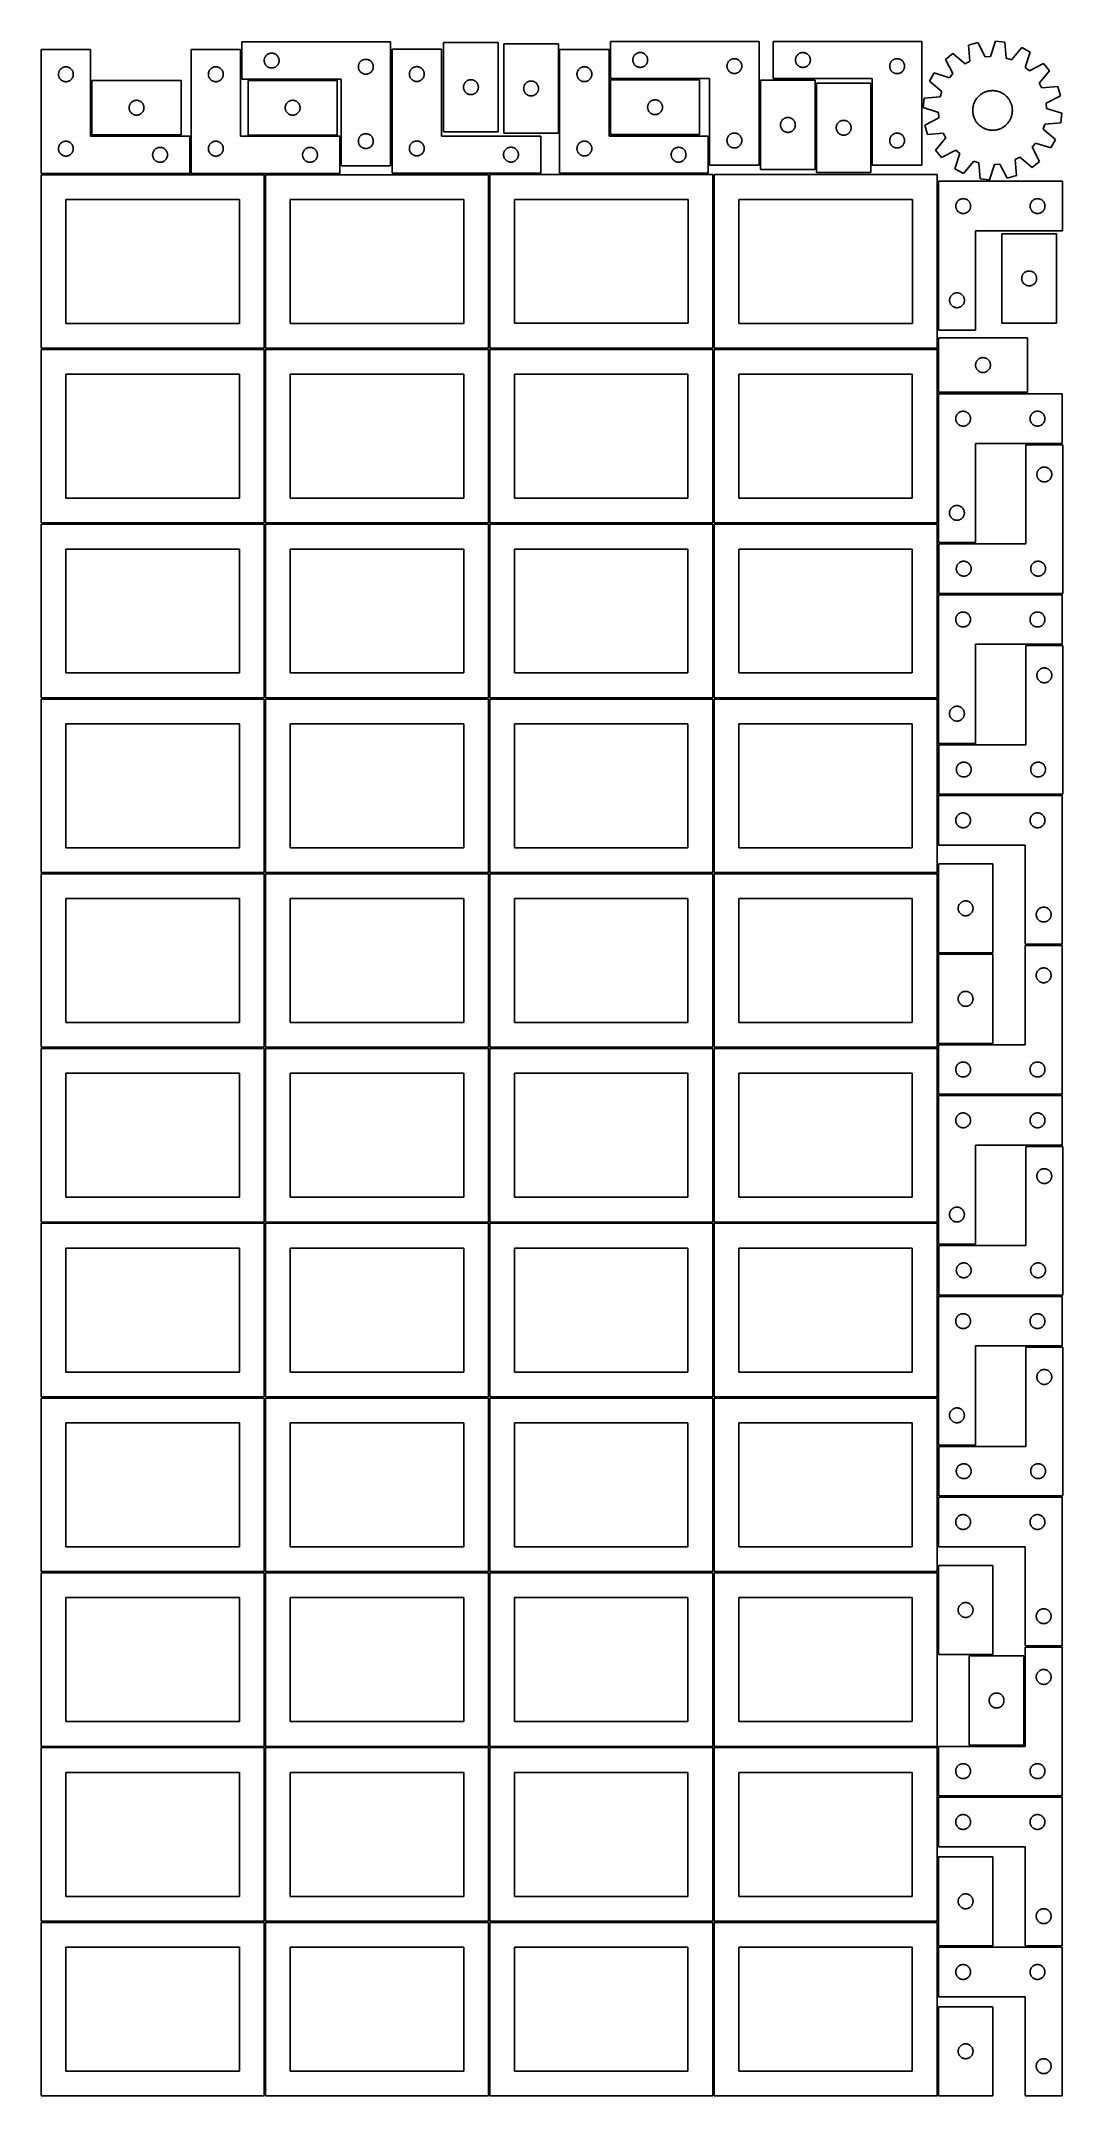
# Model space of a CAD drawing. Header units: millimetres. Extents: x 7 to 1243, y 7 to 2493.
import ezdxf

# ---------------------------------------------------------------- set-up
doc = ezdxf.new("R2010")
doc.units = ezdxf.units.MM
doc.layers.add('CUT', color=7, linetype='CONTINUOUS', true_color=0x000000)

msp = doc.modelspace()

# ---------------------------------------------------------------- linework, layer by layer
at = {"layer": 'CUT'}
for p, q in [((429.592739, 2492.363072), (249.592739, 2492.363072)), ((249.592739, 2492.363072), (249.592739, 2447.363072)), ((429.592739, 2342.363072), (429.592739, 2492.363072)), ((559.82144, 2491.646516), (493.82144, 2491.646516)), ((493.82144, 2491.646516), (493.82144, 2383.646516)), ((559.82144, 2383.646516), (559.82144, 2491.646516)), ((632.645537, 2490.085237), (566.645537, 2490.085237)), ((566.645537, 2490.085237), (566.645537, 2382.085237)), ((632.645537, 2382.085237), (632.645537, 2490.085237)), ((875.751095, 2493.127965), (695.751095, 2493.127965)), ((695.751095, 2493.127965), (695.751095, 2448.127965)), ((875.751095, 2343.127965), (875.751095, 2493.127965)), ((1072.686184, 2493.092076), (892.686184, 2493.092076)), ((892.686184, 2493.092076), (892.686184, 2448.092076)), ((1072.686184, 2343.092076), (1072.686184, 2493.092076)), ((1140.356418, 2491.578771), (1129.278115, 2488.360591)), ((1129.278115, 2488.360591), (1130.882865, 2469.050821)), ((1149.347134, 2474.41458), (1140.356418, 2491.578771)), ((1161.659931, 2493.423204), (1155.752998, 2474.969192)), ((1173.126492, 2492.156932), (1161.659931, 2493.423204)), ((1174.864379, 2472.858689), (1173.126492, 2492.156932)), ((66.520965, 2483.251496), (6.520965, 2483.251496)), ((6.520965, 2483.251496), (6.520965, 2333.251496)), ((34.191593, 2461.944829), (34.765152, 2462.078564)), ((34.765152, 2462.078564), (35.346229, 2462.1745)), ((35.346229, 2462.1745), (35.932336, 2462.232227)), ((35.932336, 2462.232227), (36.520965, 2462.251496)), ((36.520965, 2462.251496), (37.109593, 2462.232227)), ((37.109593, 2462.232227), (37.6957, 2462.1745)), ((37.6957, 2462.1745), (38.276778, 2462.078564)), ((38.276778, 2462.078564), (38.850336, 2461.944829)), ((66.520965, 2378.251496), (66.520965, 2483.251496)), ((248.041961, 2483.251496), (188.041961, 2483.251496)), ((188.041961, 2483.251496), (188.041961, 2333.251496)), ((215.712589, 2461.944829), (216.286148, 2462.078564)), ((216.286148, 2462.078564), (216.867225, 2462.1745)), ((216.867225, 2462.1745), (217.453333, 2462.232227)), ((217.453333, 2462.232227), (218.041961, 2462.251496)), ((218.041961, 2462.251496), (218.630589, 2462.232227)), ((218.630589, 2462.232227), (219.216696, 2462.1745)), ((219.216696, 2462.1745), (219.797774, 2462.078564)), ((219.797774, 2462.078564), (220.371332, 2461.944829)), ((248.041961, 2378.251496), (248.041961, 2483.251496)), ((276.592739, 2469.863072), (276.612009, 2470.4517)), ((276.612009, 2469.274444), (276.592739, 2469.863072)), ((276.612009, 2470.4517), (276.669735, 2471.037808)), ((276.669735, 2468.688336), (276.612009, 2469.274444)), ((276.669735, 2471.037808), (276.765671, 2471.618885)), ((276.765671, 2468.107259), (276.669735, 2468.688336)), ((276.765671, 2471.618885), (276.899406, 2472.192443)), ((276.899406, 2467.533701), (276.765671, 2468.107259)), ((276.899406, 2472.192443), (277.070368, 2472.756027)), ((277.070368, 2466.970117), (276.899406, 2467.533701)), ((277.070368, 2472.756027), (277.277823, 2473.307223)), ((277.277823, 2466.418921), (277.070368, 2466.970117)), ((277.277823, 2473.307223), (277.520884, 2473.84367)), ((277.520884, 2465.882474), (277.277823, 2466.418921)), ((277.520884, 2473.84367), (277.79851, 2474.363072)), ((277.79851, 2465.363072), (277.520884, 2465.882474)), ((277.79851, 2474.363072), (278.109512, 2474.863204)), ((278.109512, 2464.86294), (277.79851, 2465.363072)), ((278.109512, 2474.863204), (278.452559, 2475.341925)), ((278.452559, 2464.384219), (278.109512, 2464.86294)), ((278.452559, 2475.341925), (278.826181, 2475.797184)), ((278.826181, 2463.92896), (278.452559, 2464.384219)), ((278.826181, 2475.797184), (279.228778, 2476.227033)), ((279.228778, 2463.499111), (278.826181, 2463.92896)), ((279.228778, 2476.227033), (279.658627, 2476.62963)), ((279.658627, 2463.096514), (279.228778, 2463.499111)), ((279.658627, 2476.62963), (280.113886, 2477.003252)), ((280.113886, 2462.722892), (279.658627, 2463.096514)), ((280.113886, 2477.003252), (280.592607, 2477.346299)), ((280.592607, 2462.379846), (280.113886, 2462.722892)), ((280.592607, 2477.346299), (281.092739, 2477.657301)), ((281.092739, 2462.068843), (280.592607, 2462.379846)), ((281.092739, 2477.657301), (281.612141, 2477.934927)), ((281.612141, 2461.791217), (281.092739, 2462.068843)), ((281.612141, 2477.934927), (282.148588, 2478.177988)), ((282.148588, 2478.177988), (282.699784, 2478.385443)), ((282.699784, 2478.385443), (283.263367, 2478.556404)), ((283.263367, 2478.556404), (283.836926, 2478.69014)), ((283.836926, 2478.69014), (284.418003, 2478.786076)), ((284.418003, 2478.786076), (285.004111, 2478.843802)), ((285.004111, 2478.843802), (285.592739, 2478.863072)), ((285.592739, 2478.863072), (286.181367, 2478.843802)), ((286.181367, 2478.843802), (286.767475, 2478.786076)), ((286.767475, 2478.786076), (287.348552, 2478.69014)), ((287.348552, 2478.69014), (287.92211, 2478.556404)), ((287.92211, 2478.556404), (288.485694, 2478.385443)), ((288.485694, 2478.385443), (289.03689, 2478.177988)), ((289.03689, 2478.177988), (289.573337, 2477.934927)), ((289.573337, 2477.934927), (290.092739, 2477.657301)), ((290.092739, 2462.068843), (289.573337, 2461.791217)), ((290.092739, 2477.657301), (290.592871, 2477.346299)), ((290.592871, 2462.379846), (290.092739, 2462.068843)), ((290.592871, 2477.346299), (291.071592, 2477.003252)), ((291.071592, 2462.722892), (290.592871, 2462.379846)), ((291.071592, 2477.003252), (291.526851, 2476.62963)), ((291.526851, 2463.096514), (291.071592, 2462.722892)), ((291.526851, 2476.62963), (291.9567, 2476.227033)), ((291.9567, 2463.499111), (291.526851, 2463.096514)), ((291.9567, 2476.227033), (292.359297, 2475.797184)), ((292.359297, 2463.92896), (291.9567, 2463.499111)), ((292.359297, 2475.797184), (292.732919, 2475.341925)), ((292.732919, 2464.384219), (292.359297, 2463.92896)), ((292.732919, 2475.341925), (293.075965, 2474.863204)), ((293.075965, 2464.86294), (292.732919, 2464.384219)), ((293.075965, 2474.863204), (293.386968, 2474.363072)), ((293.386968, 2465.363072), (293.075965, 2464.86294)), ((293.386968, 2474.363072), (293.664594, 2473.84367)), ((293.664594, 2465.882474), (293.386968, 2465.363072)), ((293.664594, 2473.84367), (293.907655, 2473.307223)), ((293.907655, 2466.418921), (293.664594, 2465.882474)), ((293.907655, 2473.307223), (294.11511, 2472.756027)), ((294.11511, 2466.970117), (293.907655, 2466.418921)), ((294.11511, 2472.756027), (294.286071, 2472.192443)), ((294.286071, 2467.533701), (294.11511, 2466.970117)), ((294.286071, 2472.192443), (294.419806, 2471.618885)), ((294.419806, 2468.107259), (294.286071, 2467.533701)), ((294.419806, 2471.618885), (294.515743, 2471.037808)), ((294.515743, 2468.688336), (294.419806, 2468.107259)), ((294.515743, 2471.037808), (294.573469, 2470.4517)), ((294.573469, 2469.274444), (294.515743, 2468.688336)), ((294.573469, 2470.4517), (294.592739, 2469.863072)), ((294.592739, 2469.863072), (294.573469, 2469.274444)), ((390.592739, 2462.363072), (390.612009, 2462.9517)), ((390.612009, 2461.774444), (390.592739, 2462.363072)), ((390.612009, 2462.9517), (390.669735, 2463.537808)), ((390.669735, 2463.537808), (390.765671, 2464.118885)), ((390.765671, 2464.118885), (390.899406, 2464.692443)), ((390.899406, 2464.692443), (391.070368, 2465.256027)), ((391.070368, 2465.256027), (391.277823, 2465.807223)), ((391.277823, 2465.807223), (391.520884, 2466.34367)), ((391.520884, 2466.34367), (391.79851, 2466.863072)), ((391.79851, 2466.863072), (392.109512, 2467.363204)), ((392.109512, 2467.363204), (392.452559, 2467.841925)), ((392.452559, 2467.841925), (392.826181, 2468.297184)), ((392.826181, 2468.297184), (393.228778, 2468.727033)), ((393.228778, 2468.727033), (393.658627, 2469.12963)), ((393.658627, 2469.12963), (394.113886, 2469.503252)), ((394.113886, 2469.503252), (394.592607, 2469.846299)), ((394.592607, 2469.846299), (395.092739, 2470.157301)), ((395.092739, 2470.157301), (395.612141, 2470.434927)), ((395.612141, 2470.434927), (396.148588, 2470.677988)), ((396.148588, 2470.677988), (396.699784, 2470.885443)), ((396.699784, 2470.885443), (397.263367, 2471.056404)), ((397.263367, 2471.056404), (397.836926, 2471.19014)), ((397.836926, 2471.19014), (398.418003, 2471.286076)), ((398.418003, 2471.286076), (399.004111, 2471.343802)), ((399.004111, 2471.343802), (399.592739, 2471.363072)), ((399.592739, 2471.363072), (400.181367, 2471.343802)), ((400.181367, 2471.343802), (400.767475, 2471.286076)), ((400.767475, 2471.286076), (401.348552, 2471.19014)), ((401.348552, 2471.19014), (401.92211, 2471.056404)), ((401.92211, 2471.056404), (402.485694, 2470.885443)), ((402.485694, 2470.885443), (403.03689, 2470.677988)), ((403.03689, 2470.677988), (403.573337, 2470.434927)), ((403.573337, 2470.434927), (404.092739, 2470.157301)), ((404.092739, 2470.157301), (404.592871, 2469.846299)), ((404.592871, 2469.846299), (405.071592, 2469.503252)), ((405.071592, 2469.503252), (405.526851, 2469.12963)), ((405.526851, 2469.12963), (405.9567, 2468.727033)), ((405.9567, 2468.727033), (406.359297, 2468.297184)), ((406.359297, 2468.297184), (406.732919, 2467.841925)), ((406.732919, 2467.841925), (407.075965, 2467.363204)), ((407.075965, 2467.363204), (407.386968, 2466.863072)), ((407.386968, 2466.863072), (407.664594, 2466.34367)), ((407.664594, 2466.34367), (407.907655, 2465.807223)), ((407.907655, 2465.807223), (408.11511, 2465.256027)), ((408.11511, 2465.256027), (408.286071, 2464.692443)), ((408.286071, 2464.692443), (408.419806, 2464.118885)), ((408.419806, 2464.118885), (408.515743, 2463.537808)), ((408.515743, 2463.537808), (408.573469, 2462.9517)), ((408.573469, 2462.9517), (408.592739, 2462.363072)), ((408.592739, 2462.363072), (408.573469, 2461.774444)), ((491.304595, 2483.5159), (431.304595, 2483.5159)), ((431.304595, 2483.5159), (431.304595, 2333.5159)), ((457.860444, 2461.830816), (458.41164, 2462.038272)), ((458.41164, 2462.038272), (458.975224, 2462.209233)), ((458.975224, 2462.209233), (459.548782, 2462.342968)), ((459.548782, 2462.342968), (460.129859, 2462.438904)), ((460.129859, 2462.438904), (460.715967, 2462.496631)), ((460.715967, 2462.496631), (461.304595, 2462.5159)), ((461.304595, 2462.5159), (461.893223, 2462.496631)), ((461.893223, 2462.496631), (462.479331, 2462.438904)), ((462.479331, 2462.438904), (463.060408, 2462.342968)), ((463.060408, 2462.342968), (463.633966, 2462.209233)), ((463.633966, 2462.209233), (464.19755, 2462.038272)), ((464.19755, 2462.038272), (464.748746, 2461.830816)), ((491.304595, 2378.5159), (491.304595, 2483.5159)), ((694.15866, 2483.394318), (634.15866, 2483.394318)), ((634.15866, 2483.394318), (634.15866, 2333.394318)), ((661.265705, 2461.91669), (661.829289, 2462.087651)), ((661.829289, 2462.087651), (662.402847, 2462.221386)), ((662.402847, 2462.221386), (662.983924, 2462.317322)), ((662.983924, 2462.317322), (663.570032, 2462.375049)), ((663.570032, 2462.375049), (664.15866, 2462.394318)), ((664.15866, 2462.394318), (664.747288, 2462.375049)), ((664.747288, 2462.375049), (665.333396, 2462.317322)), ((665.333396, 2462.317322), (665.914473, 2462.221386)), ((665.914473, 2462.221386), (666.488031, 2462.087651)), ((666.488031, 2462.087651), (667.051615, 2461.91669)), ((694.15866, 2378.394318), (694.15866, 2483.394318)), ((722.751095, 2470.627965), (722.770364, 2471.216593)), ((722.770364, 2470.039336), (722.751095, 2470.627965)), ((722.770364, 2471.216593), (722.828091, 2471.8027)), ((722.828091, 2469.453229), (722.770364, 2470.039336)), ((722.828091, 2471.8027), (722.924027, 2472.383777)), ((722.924027, 2468.872152), (722.828091, 2469.453229)), ((722.924027, 2472.383777), (723.057762, 2472.957336)), ((723.057762, 2468.298593), (722.924027, 2468.872152)), ((723.057762, 2472.957336), (723.228723, 2473.52092)), ((723.228723, 2467.735009), (723.057762, 2468.298593)), ((723.228723, 2473.52092), (723.436179, 2474.072115)), ((723.436179, 2467.183814), (723.228723, 2467.735009)), ((723.436179, 2474.072115), (723.67924, 2474.608563)), ((723.67924, 2466.647366), (723.436179, 2467.183814)), ((723.67924, 2474.608563), (723.956866, 2475.127965)), ((723.956866, 2466.127965), (723.67924, 2466.647366)), ((723.956866, 2475.127965), (724.267868, 2475.628097)), ((724.267868, 2465.627832), (723.956866, 2466.127965)), ((724.267868, 2475.628097), (724.610915, 2476.106817)), ((724.610915, 2465.149112), (724.267868, 2465.627832)), ((724.610915, 2476.106817), (724.984536, 2476.562077)), ((724.984536, 2464.693852), (724.610915, 2465.149112)), ((724.984536, 2476.562077), (725.387134, 2476.991926)), ((725.387134, 2464.264004), (724.984536, 2464.693852)), ((725.387134, 2476.991926), (725.816982, 2477.394523)), ((725.816982, 2463.861406), (725.387134, 2464.264004)), ((725.816982, 2477.394523), (726.272242, 2477.768145)), ((726.272242, 2463.487785), (725.816982, 2463.861406)), ((726.272242, 2477.768145), (726.750963, 2478.111191)), ((726.750963, 2463.144738), (726.272242, 2463.487785)), ((726.750963, 2478.111191), (727.251095, 2478.422193)), ((727.251095, 2462.833736), (726.750963, 2463.144738)), ((727.251095, 2478.422193), (727.770496, 2478.699819)), ((727.770496, 2462.55611), (727.251095, 2462.833736)), ((727.770496, 2478.699819), (728.306944, 2478.94288)), ((728.306944, 2462.313049), (727.770496, 2462.55611)), ((728.306944, 2478.94288), (728.858139, 2479.150336)), ((728.858139, 2462.105593), (728.306944, 2462.313049)), ((728.858139, 2479.150336), (729.421723, 2479.321297)), ((729.421723, 2461.934632), (728.858139, 2462.105593)), ((729.421723, 2479.321297), (729.995282, 2479.455032)), ((729.995282, 2479.455032), (730.576359, 2479.550968)), ((730.576359, 2479.550968), (731.162466, 2479.608695)), ((731.162466, 2479.608695), (731.751095, 2479.627965)), ((731.751095, 2479.627965), (732.339723, 2479.608695)), ((732.339723, 2479.608695), (732.92583, 2479.550968)), ((732.92583, 2479.550968), (733.506908, 2479.455032)), ((733.506908, 2479.455032), (734.080466, 2479.321297)), ((734.080466, 2479.321297), (734.64405, 2479.150336)), ((734.64405, 2462.105593), (734.080466, 2461.934632)), ((734.64405, 2479.150336), (735.195246, 2478.94288)), ((735.195246, 2462.313049), (734.64405, 2462.105593)), ((735.195246, 2478.94288), (735.731693, 2478.699819)), ((735.731693, 2462.55611), (735.195246, 2462.313049)), ((735.731693, 2478.699819), (736.251095, 2478.422193)), ((736.251095, 2462.833736), (735.731693, 2462.55611)), ((736.251095, 2478.422193), (736.751227, 2478.111191)), ((736.751227, 2463.144738), (736.251095, 2462.833736)), ((736.751227, 2478.111191), (737.229947, 2477.768145)), ((737.229947, 2463.487785), (736.751227, 2463.144738)), ((737.229947, 2477.768145), (737.685207, 2477.394523)), ((737.685207, 2463.861406), (737.229947, 2463.487785)), ((737.685207, 2477.394523), (738.115056, 2476.991926)), ((738.115056, 2464.264004), (737.685207, 2463.861406)), ((738.115056, 2476.991926), (738.517653, 2476.562077)), ((738.517653, 2464.693852), (738.115056, 2464.264004)), ((738.517653, 2476.562077), (738.891275, 2476.106817)), ((738.891275, 2465.149112), (738.517653, 2464.693852)), ((738.891275, 2476.106817), (739.234321, 2475.628097)), ((739.234321, 2465.627832), (738.891275, 2465.149112)), ((739.234321, 2475.628097), (739.545323, 2475.127965)), ((739.545323, 2466.127965), (739.234321, 2465.627832)), ((739.545323, 2475.127965), (739.822949, 2474.608563)), ((739.822949, 2466.647366), (739.545323, 2466.127965)), ((739.822949, 2474.608563), (740.06601, 2474.072115)), ((740.06601, 2467.183814), (739.822949, 2466.647366)), ((740.06601, 2474.072115), (740.273466, 2473.52092)), ((740.273466, 2467.735009), (740.06601, 2467.183814)), ((740.273466, 2473.52092), (740.444427, 2472.957336)), ((740.444427, 2468.298593), (740.273466, 2467.735009)), ((740.444427, 2472.957336), (740.578162, 2472.383777)), ((740.578162, 2468.872152), (740.444427, 2468.298593)), ((740.578162, 2472.383777), (740.674098, 2471.8027)), ((740.674098, 2469.453229), (740.578162, 2468.872152)), ((740.674098, 2471.8027), (740.731825, 2471.216593)), ((740.731825, 2470.039336), (740.674098, 2469.453229)), ((740.731825, 2471.216593), (740.751095, 2470.627965)), ((740.751095, 2470.627965), (740.731825, 2470.039336)), ((836.751095, 2463.127965), (836.770364, 2463.716593)), ((836.770364, 2462.539336), (836.751095, 2463.127965)), ((836.770364, 2463.716593), (836.828091, 2464.3027)), ((836.828091, 2461.953229), (836.770364, 2462.539336)), ((836.828091, 2464.3027), (836.924027, 2464.883777)), ((836.924027, 2464.883777), (837.057762, 2465.457336)), ((837.057762, 2465.457336), (837.228723, 2466.02092)), ((837.228723, 2466.02092), (837.436179, 2466.572115)), ((837.436179, 2466.572115), (837.67924, 2467.108563)), ((837.67924, 2467.108563), (837.956866, 2467.627965)), ((837.956866, 2467.627965), (838.267868, 2468.128097)), ((838.267868, 2468.128097), (838.610915, 2468.606817)), ((838.610915, 2468.606817), (838.984536, 2469.062077)), ((838.984536, 2469.062077), (839.387134, 2469.491926)), ((839.387134, 2469.491926), (839.816982, 2469.894523)), ((839.816982, 2469.894523), (840.272242, 2470.268145)), ((840.272242, 2470.268145), (840.750963, 2470.611191)), ((840.750963, 2470.611191), (841.251095, 2470.922193)), ((841.251095, 2470.922193), (841.770496, 2471.199819)), ((841.770496, 2471.199819), (842.306944, 2471.44288)), ((842.306944, 2471.44288), (842.858139, 2471.650336)), ((842.858139, 2471.650336), (843.421723, 2471.821297)), ((843.421723, 2471.821297), (843.995282, 2471.955032)), ((843.995282, 2471.955032), (844.576359, 2472.050968)), ((844.576359, 2472.050968), (845.162466, 2472.108695)), ((845.162466, 2472.108695), (845.751095, 2472.127965)), ((845.751095, 2472.127965), (846.339723, 2472.108695)), ((846.339723, 2472.108695), (846.92583, 2472.050968)), ((846.92583, 2472.050968), (847.506908, 2471.955032)), ((847.506908, 2471.955032), (848.080466, 2471.821297)), ((848.080466, 2471.821297), (848.64405, 2471.650336)), ((848.64405, 2471.650336), (849.195246, 2471.44288)), ((849.195246, 2471.44288), (849.731693, 2471.199819)), ((849.731693, 2471.199819), (850.251095, 2470.922193)), ((850.251095, 2470.922193), (850.751227, 2470.611191)), ((850.751227, 2470.611191), (851.229947, 2470.268145)), ((851.229947, 2470.268145), (851.685207, 2469.894523)), ((851.685207, 2469.894523), (852.115056, 2469.491926)), ((852.115056, 2469.491926), (852.517653, 2469.062077)), ((852.517653, 2469.062077), (852.891275, 2468.606817)), ((852.891275, 2468.606817), (853.234321, 2468.128097)), ((853.234321, 2468.128097), (853.545323, 2467.627965)), ((853.545323, 2467.627965), (853.822949, 2467.108563)), ((853.822949, 2467.108563), (854.06601, 2466.572115)), ((854.06601, 2466.572115), (854.273466, 2466.02092)), ((854.273466, 2466.02092), (854.444427, 2465.457336)), ((854.444427, 2465.457336), (854.578162, 2464.883777)), ((854.578162, 2464.883777), (854.674098, 2464.3027)), ((854.674098, 2464.3027), (854.731825, 2463.716593)), ((854.731825, 2462.539336), (854.674098, 2461.953229)), ((854.731825, 2463.716593), (854.751095, 2463.127965)), ((854.751095, 2463.127965), (854.731825, 2462.539336)), ((919.686184, 2470.592076), (919.705453, 2471.180704)), ((919.705453, 2470.003448), (919.686184, 2470.592076)), ((919.705453, 2471.180704), (919.76318, 2471.766812)), ((919.76318, 2469.41734), (919.705453, 2470.003448)), ((919.76318, 2471.766812), (919.859116, 2472.347889)), ((919.859116, 2468.836263), (919.76318, 2469.41734)), ((919.859116, 2472.347889), (919.992851, 2472.921447)), ((919.992851, 2468.262705), (919.859116, 2468.836263)), ((919.992851, 2472.921447), (920.163813, 2473.485031)), ((920.163813, 2467.699121), (919.992851, 2468.262705)), ((920.163813, 2473.485031), (920.371268, 2474.036227)), ((920.371268, 2467.147925), (920.163813, 2467.699121)), ((920.371268, 2474.036227), (920.614329, 2474.572674)), ((920.614329, 2466.611478), (920.371268, 2467.147925)), ((920.614329, 2474.572674), (920.891955, 2475.092076)), ((920.891955, 2466.092076), (920.614329, 2466.611478)), ((920.891955, 2475.092076), (921.202957, 2475.592208)), ((921.202957, 2465.591944), (920.891955, 2466.092076)), ((921.202957, 2475.592208), (921.546004, 2476.070929)), ((921.546004, 2465.113223), (921.202957, 2465.591944)), ((921.546004, 2476.070929), (921.919625, 2476.526188)), ((921.919625, 2464.657964), (921.546004, 2465.113223)), ((921.919625, 2476.526188), (922.322223, 2476.956037)), ((922.322223, 2464.228115), (921.919625, 2464.657964)), ((922.322223, 2476.956037), (922.752071, 2477.358634)), ((922.752071, 2463.825518), (922.322223, 2464.228115)), ((922.752071, 2477.358634), (923.207331, 2477.732256)), ((923.207331, 2463.451896), (922.752071, 2463.825518)), ((923.207331, 2477.732256), (923.686052, 2478.075302)), ((923.686052, 2463.108849), (923.207331, 2463.451896)), ((923.686052, 2478.075302), (924.186184, 2478.386305)), ((924.186184, 2462.797847), (923.686052, 2463.108849)), ((924.186184, 2478.386305), (924.705586, 2478.663931)), ((924.705586, 2462.520221), (924.186184, 2462.797847)), ((924.705586, 2478.663931), (925.242033, 2478.906992)), ((925.242033, 2462.27716), (924.705586, 2462.520221)), ((925.242033, 2478.906992), (925.793229, 2479.114447)), ((925.793229, 2462.069705), (925.242033, 2462.27716)), ((925.793229, 2479.114447), (926.356812, 2479.285408)), ((926.356812, 2461.898743), (925.793229, 2462.069705)), ((926.356812, 2479.285408), (926.930371, 2479.419143)), ((926.930371, 2479.419143), (927.511448, 2479.51508)), ((927.511448, 2479.51508), (928.097556, 2479.572806)), ((928.097556, 2479.572806), (928.686184, 2479.592076)), ((928.686184, 2479.592076), (929.274812, 2479.572806)), ((929.274812, 2479.572806), (929.860919, 2479.51508)), ((929.860919, 2479.51508), (930.441997, 2479.419143)), ((930.441997, 2479.419143), (931.015555, 2479.285408)), ((931.015555, 2479.285408), (931.579139, 2479.114447)), ((931.579139, 2462.069705), (931.015555, 2461.898743)), ((931.579139, 2479.114447), (932.130335, 2478.906992)), ((932.130335, 2462.27716), (931.579139, 2462.069705)), ((932.130335, 2478.906992), (932.666782, 2478.663931)), ((932.666782, 2462.520221), (932.130335, 2462.27716)), ((932.666782, 2478.663931), (933.186184, 2478.386305)), ((933.186184, 2462.797847), (932.666782, 2462.520221)), ((933.186184, 2478.386305), (933.686316, 2478.075302)), ((933.686316, 2463.108849), (933.186184, 2462.797847)), ((933.686316, 2478.075302), (934.165037, 2477.732256)), ((934.165037, 2463.451896), (933.686316, 2463.108849)), ((934.165037, 2477.732256), (934.620296, 2477.358634)), ((934.620296, 2463.825518), (934.165037, 2463.451896)), ((934.620296, 2477.358634), (935.050145, 2476.956037)), ((935.050145, 2464.228115), (934.620296, 2463.825518)), ((935.050145, 2476.956037), (935.452742, 2476.526188)), ((935.452742, 2464.657964), (935.050145, 2464.228115)), ((935.452742, 2476.526188), (935.826364, 2476.070929)), ((935.826364, 2465.113223), (935.452742, 2464.657964)), ((935.826364, 2476.070929), (936.16941, 2475.592208)), ((936.16941, 2465.591944), (935.826364, 2465.113223)), ((936.16941, 2475.592208), (936.480412, 2475.092076)), ((936.480412, 2466.092076), (936.16941, 2465.591944)), ((936.480412, 2475.092076), (936.758038, 2474.572674)), ((936.758038, 2466.611478), (936.480412, 2466.092076)), ((936.758038, 2474.572674), (937.0011, 2474.036227)), ((937.0011, 2467.147925), (936.758038, 2466.611478)), ((937.0011, 2474.036227), (937.208555, 2473.485031)), ((937.208555, 2467.699121), (937.0011, 2467.147925)), ((937.208555, 2473.485031), (937.379516, 2472.921447)), ((937.379516, 2468.262705), (937.208555, 2467.699121)), ((937.379516, 2472.921447), (937.513251, 2472.347889)), ((937.513251, 2468.836263), (937.379516, 2468.262705)), ((937.513251, 2472.347889), (937.609187, 2471.766812)), ((937.609187, 2469.41734), (937.513251, 2468.836263)), ((937.609187, 2471.766812), (937.666914, 2471.180704)), ((937.666914, 2470.003448), (937.609187, 2469.41734)), ((937.666914, 2471.180704), (937.686184, 2470.592076)), ((937.686184, 2470.592076), (937.666914, 2470.003448)), ((1033.686184, 2463.092076), (1033.705453, 2463.680704)), ((1033.705453, 2462.503448), (1033.686184, 2463.092076)), ((1033.705453, 2463.680704), (1033.76318, 2464.266812)), ((1033.76318, 2461.91734), (1033.705453, 2462.503448)), ((1033.76318, 2464.266812), (1033.859116, 2464.847889)), ((1033.859116, 2464.847889), (1033.992851, 2465.421447)), ((1033.992851, 2465.421447), (1034.163813, 2465.985031)), ((1034.163813, 2465.985031), (1034.371268, 2466.536227)), ((1034.371268, 2466.536227), (1034.614329, 2467.072674)), ((1034.614329, 2467.072674), (1034.891955, 2467.592076)), ((1034.891955, 2467.592076), (1035.202957, 2468.092208)), ((1035.202957, 2468.092208), (1035.546004, 2468.570929)), ((1035.546004, 2468.570929), (1035.919625, 2469.026188)), ((1035.919625, 2469.026188), (1036.322223, 2469.456037)), ((1036.322223, 2469.456037), (1036.752071, 2469.858634)), ((1036.752071, 2469.858634), (1037.207331, 2470.232256)), ((1037.207331, 2470.232256), (1037.686052, 2470.575302)), ((1037.686052, 2470.575302), (1038.186184, 2470.886305)), ((1038.186184, 2470.886305), (1038.705586, 2471.163931)), ((1038.705586, 2471.163931), (1039.242033, 2471.406992)), ((1039.242033, 2471.406992), (1039.793229, 2471.614447)), ((1039.793229, 2471.614447), (1040.356812, 2471.785408)), ((1040.356812, 2471.785408), (1040.930371, 2471.919143)), ((1040.930371, 2471.919143), (1041.511448, 2472.01508)), ((1041.511448, 2472.01508), (1042.097556, 2472.072806)), ((1042.097556, 2472.072806), (1042.686184, 2472.092076)), ((1042.686184, 2472.092076), (1043.274812, 2472.072806)), ((1043.274812, 2472.072806), (1043.860919, 2472.01508)), ((1043.860919, 2472.01508), (1044.441997, 2471.919143)), ((1044.441997, 2471.919143), (1045.015555, 2471.785408)), ((1045.015555, 2471.785408), (1045.579139, 2471.614447)), ((1045.579139, 2471.614447), (1046.130335, 2471.406992)), ((1046.130335, 2471.406992), (1046.666782, 2471.163931)), ((1046.666782, 2471.163931), (1047.186184, 2470.886305)), ((1047.186184, 2470.886305), (1047.686316, 2470.575302)), ((1047.686316, 2470.575302), (1048.165037, 2470.232256)), ((1048.165037, 2470.232256), (1048.620296, 2469.858634)), ((1048.620296, 2469.858634), (1049.050145, 2469.456037)), ((1049.050145, 2469.456037), (1049.452742, 2469.026188)), ((1049.452742, 2469.026188), (1049.826364, 2468.570929)), ((1049.826364, 2468.570929), (1050.16941, 2468.092208)), ((1050.16941, 2468.092208), (1050.480412, 2467.592076)), ((1050.480412, 2467.592076), (1050.758038, 2467.072674)), ((1050.758038, 2467.072674), (1051.0011, 2466.536227)), ((1051.0011, 2466.536227), (1051.208555, 2465.985031)), ((1051.208555, 2465.985031), (1051.379516, 2465.421447)), ((1051.379516, 2465.421447), (1051.513251, 2464.847889)), ((1051.513251, 2464.847889), (1051.609187, 2464.266812)), ((1051.609187, 2464.266812), (1051.666914, 2463.680704)), ((1051.666914, 2462.503448), (1051.609187, 2461.91734)), ((1051.666914, 2463.680704), (1051.686184, 2463.092076)), ((1051.686184, 2463.092076), (1051.666914, 2462.503448)), ((1110.30207, 2478.504055), (1101.298597, 2471.291362)), ((1101.298597, 2471.291362), (1110.170721, 2454.065572)), ((1125.176859, 2466.087008), (1110.30207, 2478.504055)), ((1130.882865, 2469.050821), (1125.176859, 2466.087008)), ((1155.752998, 2474.969192), (1149.347134, 2474.41458)), ((1180.994866, 2470.919666), (1174.864379, 2472.858689)), ((1193.514206, 2485.708464), (1180.994866, 2470.919666)), ((1203.623346, 2480.150518), (1193.514206, 2485.708464)), ((1197.843826, 2461.656206), (1203.623346, 2480.150518)), ((1219.991415, 2466.390871), (1202.765626, 2457.518747)), ((1227.204109, 2457.387398), (1219.991415, 2466.390871)), ((27.520965, 2453.251496), (27.540234, 2453.840124)), ((27.540234, 2452.662868), (27.520965, 2453.251496)), ((27.540234, 2453.840124), (27.597961, 2454.426232)), ((27.597961, 2452.07676), (27.540234, 2452.662868)), ((27.597961, 2454.426232), (27.693897, 2455.007309)), ((27.693897, 2451.495683), (27.597961, 2452.07676)), ((27.693897, 2455.007309), (27.827632, 2455.580868)), ((27.827632, 2450.922125), (27.693897, 2451.495683)), ((27.827632, 2455.580868), (27.998593, 2456.144451)), ((27.998593, 2450.358541), (27.827632, 2450.922125)), ((27.998593, 2456.144451), (28.206049, 2456.695647)), ((28.206049, 2449.807345), (27.998593, 2450.358541)), ((28.206049, 2456.695647), (28.44911, 2457.232094)), ((28.44911, 2449.270898), (28.206049, 2449.807345)), ((28.44911, 2457.232094), (28.726736, 2457.751496)), ((28.726736, 2448.751496), (28.44911, 2449.270898)), ((28.726736, 2457.751496), (29.037738, 2458.251628)), ((29.037738, 2448.251364), (28.726736, 2448.751496)), ((29.037738, 2458.251628), (29.380785, 2458.730349)), ((29.380785, 2447.772643), (29.037738, 2448.251364)), ((29.380785, 2458.730349), (29.754406, 2459.185609)), ((29.754406, 2447.317384), (29.380785, 2447.772643)), ((29.754406, 2459.185609), (30.157004, 2459.615457)), ((30.157004, 2446.887535), (29.754406, 2447.317384)), ((30.157004, 2459.615457), (30.586852, 2460.018054)), ((30.586852, 2446.484938), (30.157004, 2446.887535)), ((30.586852, 2460.018054), (31.042112, 2460.391676)), ((31.042112, 2446.111316), (30.586852, 2446.484938)), ((31.042112, 2460.391676), (31.520833, 2460.734723)), ((31.520833, 2445.76827), (31.042112, 2446.111316)), ((31.520833, 2460.734723), (32.020965, 2461.045725)), ((32.020965, 2445.457268), (31.520833, 2445.76827)), ((32.020965, 2461.045725), (32.540366, 2461.323351)), ((32.540366, 2445.179642), (32.020965, 2445.457268)), ((32.540366, 2461.323351), (33.076814, 2461.566412)), ((33.076814, 2444.93658), (32.540366, 2445.179642)), ((33.076814, 2461.566412), (33.628009, 2461.773867)), ((33.628009, 2444.729125), (33.076814, 2444.93658)), ((33.628009, 2461.773867), (34.191593, 2461.944829)), ((34.191593, 2444.558164), (33.628009, 2444.729125)), ((34.765152, 2444.424429), (34.191593, 2444.558164)), ((35.346229, 2444.328492), (34.765152, 2444.424429)), ((35.932336, 2444.270766), (35.346229, 2444.328492)), ((36.520965, 2444.251496), (35.932336, 2444.270766)), ((37.109593, 2444.270766), (36.520965, 2444.251496)), ((37.6957, 2444.328492), (37.109593, 2444.270766)), ((38.276778, 2444.424429), (37.6957, 2444.328492)), ((38.850336, 2444.558164), (38.276778, 2444.424429)), ((38.850336, 2461.944829), (39.41392, 2461.773867)), ((39.41392, 2444.729125), (38.850336, 2444.558164)), ((39.41392, 2461.773867), (39.965116, 2461.566412)), ((39.965116, 2444.93658), (39.41392, 2444.729125)), ((39.965116, 2461.566412), (40.501563, 2461.323351)), ((40.501563, 2445.179642), (39.965116, 2444.93658)), ((40.501563, 2461.323351), (41.020965, 2461.045725)), ((41.020965, 2445.457268), (40.501563, 2445.179642)), ((41.020965, 2461.045725), (41.521097, 2460.734723)), ((41.521097, 2445.76827), (41.020965, 2445.457268)), ((41.521097, 2460.734723), (41.999817, 2460.391676)), ((41.999817, 2446.111316), (41.521097, 2445.76827)), ((41.999817, 2460.391676), (42.455077, 2460.018054)), ((42.455077, 2446.484938), (41.999817, 2446.111316)), ((42.455077, 2460.018054), (42.884926, 2459.615457)), ((42.884926, 2446.887535), (42.455077, 2446.484938)), ((42.884926, 2459.615457), (43.287523, 2459.185609)), ((43.287523, 2447.317384), (42.884926, 2446.887535)), ((43.287523, 2459.185609), (43.661145, 2458.730349)), ((43.661145, 2447.772643), (43.287523, 2447.317384)), ((43.661145, 2458.730349), (44.004191, 2458.251628)), ((44.004191, 2448.251364), (43.661145, 2447.772643)), ((44.004191, 2458.251628), (44.315193, 2457.751496)), ((44.315193, 2448.751496), (44.004191, 2448.251364)), ((44.315193, 2457.751496), (44.592819, 2457.232094)), ((44.592819, 2449.270898), (44.315193, 2448.751496)), ((44.592819, 2457.232094), (44.83588, 2456.695647)), ((44.83588, 2449.807345), (44.592819, 2449.270898)), ((44.83588, 2456.695647), (45.043336, 2456.144451)), ((45.043336, 2450.358541), (44.83588, 2449.807345)), ((45.043336, 2456.144451), (45.214297, 2455.580868)), ((45.214297, 2450.922125), (45.043336, 2450.358541)), ((45.214297, 2455.580868), (45.348032, 2455.007309)), ((45.348032, 2451.495683), (45.214297, 2450.922125)), ((45.348032, 2455.007309), (45.443968, 2454.426232)), ((45.443968, 2452.07676), (45.348032, 2451.495683)), ((45.443968, 2454.426232), (45.501695, 2453.840124)), ((45.501695, 2452.662868), (45.443968, 2452.07676)), ((45.501695, 2453.840124), (45.520965, 2453.251496)), ((45.520965, 2453.251496), (45.501695, 2452.662868)), ((176.05148, 2445.781773), (68.05148, 2445.781773)), ((68.05148, 2445.781773), (68.05148, 2379.781773)), ((176.05148, 2379.781773), (176.05148, 2445.781773)), ((209.041961, 2453.251496), (209.06123, 2453.840124)), ((209.06123, 2452.662868), (209.041961, 2453.251496)), ((209.06123, 2453.840124), (209.118957, 2454.426232)), ((209.118957, 2452.07676), (209.06123, 2452.662868)), ((209.118957, 2454.426232), (209.214893, 2455.007309)), ((209.214893, 2451.495683), (209.118957, 2452.07676)), ((209.214893, 2455.007309), (209.348628, 2455.580868)), ((209.348628, 2450.922125), (209.214893, 2451.495683)), ((209.348628, 2455.580868), (209.51959, 2456.144451)), ((209.51959, 2450.358541), (209.348628, 2450.922125)), ((209.51959, 2456.144451), (209.727045, 2456.695647)), ((209.727045, 2449.807345), (209.51959, 2450.358541)), ((209.727045, 2456.695647), (209.970106, 2457.232094)), ((209.970106, 2449.270898), (209.727045, 2449.807345)), ((209.970106, 2457.232094), (210.247732, 2457.751496)), ((210.247732, 2448.751496), (209.970106, 2449.270898)), ((210.247732, 2457.751496), (210.558734, 2458.251628)), ((210.558734, 2448.251364), (210.247732, 2448.751496)), ((210.558734, 2458.251628), (210.901781, 2458.730349)), ((210.901781, 2447.772643), (210.558734, 2448.251364)), ((210.901781, 2458.730349), (211.275402, 2459.185609)), ((211.275402, 2447.317384), (210.901781, 2447.772643)), ((211.275402, 2459.185609), (211.678, 2459.615457)), ((211.678, 2446.887535), (211.275402, 2447.317384)), ((211.678, 2459.615457), (212.107848, 2460.018054)), ((212.107848, 2446.484938), (211.678, 2446.887535)), ((212.107848, 2460.018054), (212.563108, 2460.391676)), ((212.563108, 2446.111316), (212.107848, 2446.484938)), ((212.563108, 2460.391676), (213.041829, 2460.734723)), ((213.041829, 2445.76827), (212.563108, 2446.111316)), ((213.041829, 2460.734723), (213.541961, 2461.045725)), ((213.541961, 2445.457268), (213.041829, 2445.76827)), ((213.541961, 2461.045725), (214.061363, 2461.323351)), ((214.061363, 2445.179642), (213.541961, 2445.457268)), ((214.061363, 2461.323351), (214.59781, 2461.566412)), ((214.59781, 2444.93658), (214.061363, 2445.179642)), ((214.59781, 2461.566412), (215.149006, 2461.773867)), ((215.149006, 2444.729125), (214.59781, 2444.93658)), ((215.149006, 2461.773867), (215.712589, 2461.944829)), ((215.712589, 2444.558164), (215.149006, 2444.729125)), ((216.286148, 2444.424429), (215.712589, 2444.558164)), ((216.867225, 2444.328492), (216.286148, 2444.424429)), ((217.453333, 2444.270766), (216.867225, 2444.328492)), ((218.041961, 2444.251496), (217.453333, 2444.270766)), ((218.630589, 2444.270766), (218.041961, 2444.251496)), ((219.216696, 2444.328492), (218.630589, 2444.270766)), ((219.797774, 2444.424429), (219.216696, 2444.328492)), ((220.371332, 2444.558164), (219.797774, 2444.424429)), ((220.371332, 2461.944829), (220.934916, 2461.773867)), ((220.934916, 2444.729125), (220.371332, 2444.558164)), ((220.934916, 2461.773867), (221.486112, 2461.566412)), ((221.486112, 2444.93658), (220.934916, 2444.729125)), ((221.486112, 2461.566412), (222.022559, 2461.323351)), ((222.022559, 2445.179642), (221.486112, 2444.93658)), ((222.022559, 2461.323351), (222.541961, 2461.045725)), ((222.541961, 2445.457268), (222.022559, 2445.179642)), ((222.541961, 2461.045725), (223.042093, 2460.734723)), ((223.042093, 2445.76827), (222.541961, 2445.457268)), ((223.042093, 2460.734723), (223.520814, 2460.391676)), ((223.520814, 2446.111316), (223.042093, 2445.76827)), ((223.520814, 2460.391676), (223.976073, 2460.018054)), ((223.976073, 2446.484938), (223.520814, 2446.111316)), ((223.976073, 2460.018054), (224.405922, 2459.615457)), ((224.405922, 2446.887535), (223.976073, 2446.484938)), ((224.405922, 2459.615457), (224.808519, 2459.185609)), ((224.808519, 2447.317384), (224.405922, 2446.887535)), ((224.808519, 2459.185609), (225.182141, 2458.730349)), ((225.182141, 2447.772643), (224.808519, 2447.317384)), ((225.182141, 2458.730349), (225.525187, 2458.251628)), ((225.525187, 2448.251364), (225.182141, 2447.772643)), ((225.525187, 2458.251628), (225.836189, 2457.751496)), ((225.836189, 2448.751496), (225.525187, 2448.251364)), ((225.836189, 2457.751496), (226.113815, 2457.232094)), ((226.113815, 2449.270898), (225.836189, 2448.751496)), ((226.113815, 2457.232094), (226.356877, 2456.695647)), ((226.356877, 2449.807345), (226.113815, 2449.270898)), ((226.356877, 2456.695647), (226.564332, 2456.144451)), ((226.564332, 2450.358541), (226.356877, 2449.807345)), ((226.564332, 2456.144451), (226.735293, 2455.580868)), ((226.735293, 2450.922125), (226.564332, 2450.358541)), ((226.735293, 2455.580868), (226.869028, 2455.007309)), ((226.869028, 2451.495683), (226.735293, 2450.922125)), ((226.869028, 2455.007309), (226.964964, 2454.426232)), ((226.964964, 2452.07676), (226.869028, 2451.495683)), ((226.964964, 2454.426232), (227.022691, 2453.840124)), ((227.022691, 2452.662868), (226.964964, 2452.07676)), ((227.022691, 2453.840124), (227.041961, 2453.251496)), ((227.041961, 2453.251496), (227.022691, 2452.662868)), ((249.592739, 2447.363072), (369.592739, 2447.363072)), ((365.043851, 2445.764683), (257.043851, 2445.764683)), ((257.043851, 2445.764683), (257.043851, 2379.764683)), ((282.148588, 2461.548156), (281.612141, 2461.791217)), ((282.699784, 2461.340701), (282.148588, 2461.548156)), ((283.263367, 2461.16974), (282.699784, 2461.340701)), ((283.836926, 2461.036004), (283.263367, 2461.16974)), ((284.418003, 2460.940068), (283.836926, 2461.036004)), ((285.004111, 2460.882342), (284.418003, 2460.940068)), ((285.592739, 2460.863072), (285.004111, 2460.882342)), ((286.181367, 2460.882342), (285.592739, 2460.863072)), ((286.767475, 2460.940068), (286.181367, 2460.882342)), ((287.348552, 2461.036004), (286.767475, 2460.940068)), ((287.92211, 2461.16974), (287.348552, 2461.036004)), ((288.485694, 2461.340701), (287.92211, 2461.16974)), ((289.03689, 2461.548156), (288.485694, 2461.340701)), ((289.573337, 2461.791217), (289.03689, 2461.548156)), ((365.043851, 2379.764683), (365.043851, 2445.764683)), ((369.592739, 2447.363072), (369.592739, 2342.363072)), ((390.669735, 2461.188336), (390.612009, 2461.774444)), ((390.765671, 2460.607259), (390.669735, 2461.188336)), ((390.899406, 2460.033701), (390.765671, 2460.607259)), ((391.070368, 2459.470117), (390.899406, 2460.033701)), ((391.277823, 2458.918921), (391.070368, 2459.470117)), ((391.520884, 2458.382474), (391.277823, 2458.918921)), ((391.79851, 2457.863072), (391.520884, 2458.382474)), ((392.109512, 2457.36294), (391.79851, 2457.863072)), ((392.452559, 2456.884219), (392.109512, 2457.36294)), ((392.826181, 2456.42896), (392.452559, 2456.884219)), ((393.228778, 2455.999111), (392.826181, 2456.42896)), ((393.658627, 2455.596514), (393.228778, 2455.999111)), ((394.113886, 2455.222892), (393.658627, 2455.596514)), ((394.592607, 2454.879846), (394.113886, 2455.222892)), ((395.092739, 2454.568843), (394.592607, 2454.879846)), ((395.612141, 2454.291217), (395.092739, 2454.568843)), ((396.148588, 2454.048156), (395.612141, 2454.291217)), ((396.699784, 2453.840701), (396.148588, 2454.048156)), ((397.263367, 2453.66974), (396.699784, 2453.840701)), ((397.836926, 2453.536004), (397.263367, 2453.66974)), ((398.418003, 2453.440068), (397.836926, 2453.536004)), ((399.004111, 2453.382342), (398.418003, 2453.440068)), ((399.592739, 2453.363072), (399.004111, 2453.382342)), ((400.181367, 2453.382342), (399.592739, 2453.363072)), ((400.767475, 2453.440068), (400.181367, 2453.382342)), ((401.348552, 2453.536004), (400.767475, 2453.440068)), ((401.92211, 2453.66974), (401.348552, 2453.536004)), ((402.485694, 2453.840701), (401.92211, 2453.66974)), ((403.03689, 2454.048156), (402.485694, 2453.840701)), ((403.573337, 2454.291217), (403.03689, 2454.048156)), ((404.092739, 2454.568843), (403.573337, 2454.291217)), ((404.592871, 2454.879846), (404.092739, 2454.568843)), ((405.071592, 2455.222892), (404.592871, 2454.879846)), ((405.526851, 2455.596514), (405.071592, 2455.222892)), ((405.9567, 2455.999111), (405.526851, 2455.596514)), ((406.359297, 2456.42896), (405.9567, 2455.999111)), ((406.732919, 2456.884219), (406.359297, 2456.42896)), ((407.075965, 2457.36294), (406.732919, 2456.884219)), ((407.386968, 2457.863072), (407.075965, 2457.36294)), ((407.664594, 2458.382474), (407.386968, 2457.863072)), ((407.907655, 2458.918921), (407.664594, 2458.382474)), ((408.11511, 2459.470117), (407.907655, 2458.918921)), ((408.286071, 2460.033701), (408.11511, 2459.470117)), ((408.419806, 2460.607259), (408.286071, 2460.033701)), ((408.515743, 2461.188336), (408.419806, 2460.607259)), ((408.573469, 2461.774444), (408.515743, 2461.188336)), ((452.304595, 2453.5159), (452.323865, 2454.104529)), ((452.323865, 2452.927272), (452.304595, 2453.5159)), ((452.323865, 2454.104529), (452.381591, 2454.690636)), ((452.381591, 2452.341165), (452.323865, 2452.927272)), ((452.381591, 2454.690636), (452.477527, 2455.271713)), ((452.477527, 2451.760088), (452.381591, 2452.341165)), ((452.477527, 2455.271713), (452.611263, 2455.845272)), ((452.611263, 2451.186529), (452.477527, 2451.760088)), ((452.611263, 2455.845272), (452.782224, 2456.408856)), ((452.782224, 2450.622945), (452.611263, 2451.186529)), ((452.782224, 2456.408856), (452.989679, 2456.960051)), ((452.989679, 2450.07175), (452.782224, 2450.622945)), ((452.989679, 2456.960051), (453.23274, 2457.496499)), ((453.23274, 2449.535302), (452.989679, 2450.07175)), ((453.23274, 2457.496499), (453.510366, 2458.0159)), ((453.510366, 2449.0159), (453.23274, 2449.535302)), ((453.510366, 2458.0159), (453.821368, 2458.516033)), ((453.821368, 2448.515768), (453.510366, 2449.0159)), ((453.821368, 2458.516033), (454.164415, 2458.994753)), ((454.164415, 2448.037048), (453.821368, 2448.515768)), ((454.164415, 2458.994753), (454.538037, 2459.450013)), ((454.538037, 2447.581788), (454.164415, 2448.037048)), ((454.538037, 2459.450013), (454.940634, 2459.879862)), ((454.940634, 2447.151939), (454.538037, 2447.581788)), ((454.940634, 2459.879862), (455.370483, 2460.282459)), ((455.370483, 2446.749342), (454.940634, 2447.151939)), ((455.370483, 2460.282459), (455.825742, 2460.656081)), ((455.825742, 2446.37572), (455.370483, 2446.749342)), ((455.825742, 2460.656081), (456.304463, 2460.999127)), ((456.304463, 2446.032674), (455.825742, 2446.37572)), ((456.304463, 2460.999127), (456.804595, 2461.310129)), ((456.804595, 2445.721672), (456.304463, 2446.032674)), ((456.804595, 2461.310129), (457.323997, 2461.587755)), ((457.323997, 2445.444046), (456.804595, 2445.721672)), ((457.323997, 2461.587755), (457.860444, 2461.830816)), ((457.860444, 2445.200985), (457.323997, 2445.444046)), ((458.41164, 2444.993529), (457.860444, 2445.200985)), ((458.975224, 2444.822568), (458.41164, 2444.993529)), ((459.548782, 2444.688833), (458.975224, 2444.822568)), ((460.129859, 2444.592897), (459.548782, 2444.688833)), ((460.715967, 2444.53517), (460.129859, 2444.592897)), ((461.304595, 2444.5159), (460.715967, 2444.53517)), ((461.893223, 2444.53517), (461.304595, 2444.5159)), ((462.479331, 2444.592897), (461.893223, 2444.53517)), ((463.060408, 2444.688833), (462.479331, 2444.592897)), ((463.633966, 2444.822568), (463.060408, 2444.688833)), ((464.19755, 2444.993529), (463.633966, 2444.822568)), ((464.748746, 2445.200985), (464.19755, 2444.993529)), ((464.748746, 2461.830816), (465.285193, 2461.587755)), ((465.285193, 2445.444046), (464.748746, 2445.200985)), ((465.285193, 2461.587755), (465.804595, 2461.310129)), ((465.804595, 2445.721672), (465.285193, 2445.444046)), ((465.804595, 2461.310129), (466.304727, 2460.999127)), ((466.304727, 2446.032674), (465.804595, 2445.721672)), ((466.304727, 2460.999127), (466.783448, 2460.656081)), ((466.783448, 2446.37572), (466.304727, 2446.032674)), ((466.783448, 2460.656081), (467.238707, 2460.282459)), ((467.238707, 2446.749342), (466.783448, 2446.37572)), ((467.238707, 2460.282459), (467.668556, 2459.879862)), ((467.668556, 2447.151939), (467.238707, 2446.749342)), ((467.668556, 2459.879862), (468.071153, 2459.450013)), ((468.071153, 2447.581788), (467.668556, 2447.151939)), ((468.071153, 2459.450013), (468.444775, 2458.994753)), ((468.444775, 2448.037048), (468.071153, 2447.581788)), ((468.444775, 2458.994753), (468.787822, 2458.516033)), ((468.787822, 2448.515768), (468.444775, 2448.037048)), ((468.787822, 2458.516033), (469.098824, 2458.0159)), ((469.098824, 2449.0159), (468.787822, 2448.515768)), ((469.098824, 2458.0159), (469.37645, 2457.496499)), ((469.37645, 2449.535302), (469.098824, 2449.0159)), ((469.37645, 2457.496499), (469.619511, 2456.960051)), ((469.619511, 2450.07175), (469.37645, 2449.535302)), ((469.619511, 2456.960051), (469.826966, 2456.408856)), ((469.826966, 2450.622945), (469.619511, 2450.07175)), ((469.826966, 2456.408856), (469.997927, 2455.845272)), ((469.997927, 2451.186529), (469.826966, 2450.622945)), ((469.997927, 2455.845272), (470.131663, 2455.271713)), ((470.131663, 2451.760088), (469.997927, 2451.186529)), ((470.131663, 2455.271713), (470.227599, 2454.690636)), ((470.227599, 2452.341165), (470.131663, 2451.760088)), ((470.227599, 2454.690636), (470.285325, 2454.104529)), ((470.285325, 2452.927272), (470.227599, 2452.341165)), ((470.285325, 2454.104529), (470.304595, 2453.5159)), ((470.304595, 2453.5159), (470.285325, 2452.927272)), ((517.82144, 2437.646516), (517.84071, 2438.235145)), ((517.84071, 2437.057888), (517.82144, 2437.646516)), ((517.84071, 2438.235145), (517.898436, 2438.821252)), ((517.898436, 2438.821252), (517.994373, 2439.402329)), ((517.994373, 2439.402329), (518.128108, 2439.975888)), ((518.128108, 2439.975888), (518.299069, 2440.539472)), ((518.299069, 2440.539472), (518.506524, 2441.090667)), ((518.506524, 2441.090667), (518.749585, 2441.627115)), ((518.749585, 2441.627115), (519.027211, 2442.146516)), ((519.027211, 2442.146516), (519.338214, 2442.646649)), ((519.338214, 2442.646649), (519.68126, 2443.125369)), ((519.68126, 2443.125369), (520.054882, 2443.580629)), ((520.054882, 2443.580629), (520.457479, 2444.010478)), ((520.457479, 2444.010478), (520.887328, 2444.413075)), ((520.887328, 2444.413075), (521.342587, 2444.786697)), ((521.342587, 2444.786697), (521.821308, 2445.129743)), ((521.821308, 2445.129743), (522.32144, 2445.440745)), ((522.32144, 2445.440745), (522.840842, 2445.718371)), ((522.840842, 2445.718371), (523.377289, 2445.961432)), ((523.377289, 2445.961432), (523.928485, 2446.168888)), ((523.928485, 2446.168888), (524.492069, 2446.339849)), ((524.492069, 2446.339849), (525.065627, 2446.473584)), ((525.065627, 2446.473584), (525.646704, 2446.56952)), ((525.646704, 2446.56952), (526.232812, 2446.627247)), ((526.232812, 2446.627247), (526.82144, 2446.646516)), ((526.82144, 2446.646516), (527.410068, 2446.627247)), ((527.410068, 2446.627247), (527.996176, 2446.56952)), ((527.996176, 2446.56952), (528.577253, 2446.473584)), ((528.577253, 2446.473584), (529.150811, 2446.339849)), ((529.150811, 2446.339849), (529.714395, 2446.168888)), ((529.714395, 2446.168888), (530.265591, 2445.961432)), ((530.265591, 2445.961432), (530.802038, 2445.718371)), ((530.802038, 2445.718371), (531.32144, 2445.440745)), ((531.32144, 2445.440745), (531.821572, 2445.129743)), ((531.821572, 2445.129743), (532.300293, 2444.786697)), ((532.300293, 2444.786697), (532.755552, 2444.413075)), ((532.755552, 2444.413075), (533.185401, 2444.010478)), ((533.185401, 2444.010478), (533.587998, 2443.580629)), ((533.587998, 2443.580629), (533.96162, 2443.125369)), ((533.96162, 2443.125369), (534.304667, 2442.646649)), ((534.304667, 2442.646649), (534.615669, 2442.146516)), ((534.615669, 2442.146516), (534.893295, 2441.627115)), ((534.893295, 2441.627115), (535.136356, 2441.090667)), ((535.136356, 2441.090667), (535.343811, 2440.539472)), ((535.343811, 2440.539472), (535.514772, 2439.975888)), ((535.514772, 2439.975888), (535.648508, 2439.402329)), ((535.648508, 2439.402329), (535.744444, 2438.821252)), ((535.744444, 2438.821252), (535.80217, 2438.235145)), ((535.80217, 2438.235145), (535.82144, 2437.646516)), ((535.82144, 2437.646516), (535.80217, 2437.057888)), ((590.664806, 2436.673865), (590.722533, 2437.259973)), ((590.722533, 2437.259973), (590.818469, 2437.84105)), ((590.818469, 2437.84105), (590.952204, 2438.414609)), ((590.952204, 2438.414609), (591.123166, 2438.978192)), ((591.123166, 2438.978192), (591.330621, 2439.529388)), ((591.330621, 2439.529388), (591.573682, 2440.065835)), ((591.573682, 2440.065835), (591.851308, 2440.585237)), ((591.851308, 2440.585237), (592.16231, 2441.085369)), ((592.16231, 2441.085369), (592.505357, 2441.56409)), ((592.505357, 2441.56409), (592.878978, 2442.01935)), ((592.878978, 2442.01935), (593.281576, 2442.449198)), ((593.281576, 2442.449198), (593.711424, 2442.851795)), ((593.711424, 2442.851795), (594.166684, 2443.225417)), ((594.166684, 2443.225417), (594.645405, 2443.568464)), ((594.645405, 2443.568464), (595.145537, 2443.879466)), ((595.145537, 2443.879466), (595.664939, 2444.157092)), ((595.664939, 2444.157092), (596.201386, 2444.400153)), ((596.201386, 2444.400153), (596.752582, 2444.607608)), ((596.752582, 2444.607608), (597.316165, 2444.77857)), ((597.316165, 2444.77857), (597.889724, 2444.912305)), ((597.889724, 2444.912305), (598.470801, 2445.008241)), ((598.470801, 2445.008241), (599.056909, 2445.065968)), ((599.056909, 2445.065968), (599.645537, 2445.085237)), ((599.645537, 2445.085237), (600.234165, 2445.065968)), ((600.234165, 2445.065968), (600.820272, 2445.008241)), ((600.820272, 2445.008241), (601.40135, 2444.912305)), ((601.40135, 2444.912305), (601.974908, 2444.77857)), ((601.974908, 2444.77857), (602.538492, 2444.607608)), ((602.538492, 2444.607608), (603.089688, 2444.400153)), ((603.089688, 2444.400153), (603.626135, 2444.157092)), ((603.626135, 2444.157092), (604.145537, 2443.879466)), ((604.145537, 2443.879466), (604.645669, 2443.568464)), ((604.645669, 2443.568464), (605.12439, 2443.225417)), ((605.12439, 2443.225417), (605.579649, 2442.851795)), ((605.579649, 2442.851795), (606.009498, 2442.449198)), ((606.009498, 2442.449198), (606.412095, 2442.01935)), ((606.412095, 2442.01935), (606.785717, 2441.56409)), ((606.785717, 2441.56409), (607.128763, 2441.085369)), ((607.128763, 2441.085369), (607.439765, 2440.585237)), ((607.439765, 2440.585237), (607.717391, 2440.065835)), ((607.717391, 2440.065835), (607.960453, 2439.529388)), ((607.960453, 2439.529388), (608.167908, 2438.978192)), ((608.167908, 2438.978192), (608.338869, 2438.414609)), ((608.338869, 2438.414609), (608.472604, 2437.84105)), ((608.472604, 2437.84105), (608.56854, 2437.259973)), ((608.56854, 2437.259973), (608.626267, 2436.673865)), ((655.15866, 2453.394318), (655.17793, 2453.982947)), ((655.17793, 2452.80569), (655.15866, 2453.394318)), ((655.17793, 2453.982947), (655.235656, 2454.569054)), ((655.235656, 2452.219583), (655.17793, 2452.80569)), ((655.235656, 2454.569054), (655.331592, 2455.150131)), ((655.331592, 2451.638506), (655.235656, 2452.219583)), ((655.331592, 2455.150131), (655.465328, 2455.72369)), ((655.465328, 2451.064947), (655.331592, 2451.638506)), ((655.465328, 2455.72369), (655.636289, 2456.287274)), ((655.636289, 2450.501363), (655.465328, 2451.064947)), ((655.636289, 2456.287274), (655.843744, 2456.838469)), ((655.843744, 2449.950168), (655.636289, 2450.501363)), ((655.843744, 2456.838469), (656.086805, 2457.374917)), ((656.086805, 2449.41372), (655.843744, 2449.950168)), ((656.086805, 2457.374917), (656.364431, 2457.894318)), ((656.364431, 2448.894318), (656.086805, 2449.41372)), ((656.364431, 2457.894318), (656.675433, 2458.394451)), ((656.675433, 2448.394186), (656.364431, 2448.894318)), ((656.675433, 2458.394451), (657.01848, 2458.873171)), ((657.01848, 2447.915466), (656.675433, 2448.394186)), ((657.01848, 2458.873171), (657.392102, 2459.328431)), ((657.392102, 2447.460206), (657.01848, 2447.915466)), ((657.392102, 2459.328431), (657.794699, 2459.758279)), ((657.794699, 2447.030357), (657.392102, 2447.460206)), ((657.794699, 2459.758279), (658.224548, 2460.160877)), ((658.224548, 2446.62776), (657.794699, 2447.030357)), ((658.224548, 2460.160877), (658.679807, 2460.534499)), ((658.679807, 2446.254138), (658.224548, 2446.62776)), ((658.679807, 2460.534499), (659.158528, 2460.877545)), ((659.158528, 2445.911092), (658.679807, 2446.254138)), ((659.158528, 2460.877545), (659.65866, 2461.188547)), ((659.65866, 2445.60009), (659.158528, 2445.911092)), ((659.65866, 2461.188547), (660.178062, 2461.466173)), ((660.178062, 2445.322464), (659.65866, 2445.60009)), ((660.178062, 2461.466173), (660.714509, 2461.709234)), ((660.714509, 2445.079403), (660.178062, 2445.322464)), ((660.714509, 2461.709234), (661.265705, 2461.91669)), ((661.265705, 2444.871947), (660.714509, 2445.079403)), ((661.829289, 2444.700986), (661.265705, 2444.871947)), ((662.402847, 2444.567251), (661.829289, 2444.700986)), ((662.983924, 2444.471315), (662.402847, 2444.567251)), ((663.570032, 2444.413588), (662.983924, 2444.471315)), ((664.15866, 2444.394318), (663.570032, 2444.413588)), ((664.747288, 2444.413588), (664.15866, 2444.394318)), ((665.333396, 2444.471315), (664.747288, 2444.413588)), ((665.914473, 2444.567251), (665.333396, 2444.471315)), ((666.488031, 2444.700986), (665.914473, 2444.567251)), ((667.051615, 2444.871947), (666.488031, 2444.700986)), ((667.051615, 2461.91669), (667.602811, 2461.709234)), ((667.602811, 2445.079403), (667.051615, 2444.871947)), ((667.602811, 2461.709234), (668.139258, 2461.466173)), ((668.139258, 2445.322464), (667.602811, 2445.079403)), ((668.139258, 2461.466173), (668.65866, 2461.188547)), ((668.65866, 2445.60009), (668.139258, 2445.322464)), ((668.65866, 2461.188547), (669.158792, 2460.877545)), ((669.158792, 2445.911092), (668.65866, 2445.60009)), ((669.158792, 2460.877545), (669.637513, 2460.534499)), ((669.637513, 2446.254138), (669.158792, 2445.911092)), ((669.637513, 2460.534499), (670.092772, 2460.160877)), ((670.092772, 2446.62776), (669.637513, 2446.254138)), ((670.092772, 2460.160877), (670.522621, 2459.758279)), ((670.522621, 2447.030357), (670.092772, 2446.62776)), ((670.522621, 2459.758279), (670.925218, 2459.328431)), ((670.925218, 2447.460206), (670.522621, 2447.030357)), ((670.925218, 2459.328431), (671.29884, 2458.873171)), ((671.29884, 2447.915466), (670.925218, 2447.460206)), ((671.29884, 2458.873171), (671.641886, 2458.394451)), ((671.641886, 2448.394186), (671.29884, 2447.915466)), ((671.641886, 2458.394451), (671.952889, 2457.894318)), ((671.952889, 2448.894318), (671.641886, 2448.394186)), ((671.952889, 2457.894318), (672.230515, 2457.374917)), ((672.230515, 2449.41372), (671.952889, 2448.894318)), ((672.230515, 2457.374917), (672.473576, 2456.838469)), ((672.473576, 2449.950168), (672.230515, 2449.41372)), ((672.473576, 2456.838469), (672.681031, 2456.287274)), ((672.681031, 2450.501363), (672.473576, 2449.950168)), ((672.681031, 2456.287274), (672.851992, 2455.72369)), ((672.851992, 2451.064947), (672.681031, 2450.501363)), ((672.851992, 2455.72369), (672.985727, 2455.150131)), ((672.985727, 2451.638506), (672.851992, 2451.064947)), ((672.985727, 2455.150131), (673.081664, 2454.569054)), ((673.081664, 2452.219583), (672.985727, 2451.638506)), ((673.081664, 2454.569054), (673.13939, 2453.982947)), ((673.13939, 2452.80569), (673.081664, 2452.219583)), ((673.13939, 2453.982947), (673.15866, 2453.394318)), ((673.15866, 2453.394318), (673.13939, 2452.80569)), ((803.688658, 2446.391877), (695.688658, 2446.391877)), ((695.688658, 2446.391877), (695.688658, 2380.391877)), ((695.751095, 2448.127965), (815.751095, 2448.127965)), ((729.995282, 2461.800897), (729.421723, 2461.934632)), ((730.576359, 2461.704961), (729.995282, 2461.800897)), ((731.162466, 2461.647234), (730.576359, 2461.704961)), ((731.751095, 2461.627965), (731.162466, 2461.647234)), ((732.339723, 2461.647234), (731.751095, 2461.627965)), ((732.92583, 2461.704961), (732.339723, 2461.647234)), ((733.506908, 2461.800897), (732.92583, 2461.704961)), ((734.080466, 2461.934632), (733.506908, 2461.800897)), ((803.688658, 2380.391877), (803.688658, 2446.391877)), ((815.751095, 2448.127965), (815.751095, 2343.127965)), ((836.924027, 2461.372152), (836.828091, 2461.953229)), ((837.057762, 2460.798593), (836.924027, 2461.372152)), ((837.228723, 2460.235009), (837.057762, 2460.798593)), ((837.436179, 2459.683814), (837.228723, 2460.235009)), ((837.67924, 2459.147366), (837.436179, 2459.683814)), ((837.956866, 2458.627965), (837.67924, 2459.147366)), ((838.267868, 2458.127832), (837.956866, 2458.627965)), ((838.610915, 2457.649112), (838.267868, 2458.127832)), ((838.984536, 2457.193852), (838.610915, 2457.649112)), ((839.387134, 2456.764004), (838.984536, 2457.193852)), ((839.816982, 2456.361406), (839.387134, 2456.764004)), ((840.272242, 2455.987785), (839.816982, 2456.361406)), ((840.750963, 2455.644738), (840.272242, 2455.987785)), ((841.251095, 2455.333736), (840.750963, 2455.644738)), ((841.770496, 2455.05611), (841.251095, 2455.333736)), ((842.306944, 2454.813049), (841.770496, 2455.05611)), ((842.858139, 2454.605593), (842.306944, 2454.813049)), ((843.421723, 2454.434632), (842.858139, 2454.605593)), ((843.995282, 2454.300897), (843.421723, 2454.434632)), ((844.576359, 2454.204961), (843.995282, 2454.300897)), ((845.162466, 2454.147234), (844.576359, 2454.204961)), ((845.751095, 2454.127965), (845.162466, 2454.147234)), ((846.339723, 2454.147234), (845.751095, 2454.127965)), ((846.92583, 2454.204961), (846.339723, 2454.147234)), ((847.506908, 2454.300897), (846.92583, 2454.204961)), ((848.080466, 2454.434632), (847.506908, 2454.300897)), ((848.64405, 2454.605593), (848.080466, 2454.434632)), ((849.195246, 2454.813049), (848.64405, 2454.605593)), ((849.731693, 2455.05611), (849.195246, 2454.813049)), ((850.251095, 2455.333736), (849.731693, 2455.05611)), ((850.751227, 2455.644738), (850.251095, 2455.333736)), ((851.229947, 2455.987785), (850.751227, 2455.644738)), ((851.685207, 2456.361406), (851.229947, 2455.987785)), ((852.115056, 2456.764004), (851.685207, 2456.361406)), ((852.517653, 2457.193852), (852.115056, 2456.764004)), ((852.891275, 2457.649112), (852.517653, 2457.193852)), ((853.234321, 2458.127832), (852.891275, 2457.649112)), ((853.545323, 2458.627965), (853.234321, 2458.127832)), ((853.822949, 2459.147366), (853.545323, 2458.627965)), ((854.06601, 2459.683814), (853.822949, 2459.147366)), ((854.273466, 2460.235009), (854.06601, 2459.683814)), ((854.444427, 2460.798593), (854.273466, 2460.235009)), ((854.578162, 2461.372152), (854.444427, 2460.798593)), ((854.674098, 2461.953229), (854.578162, 2461.372152)), ((877.502374, 2445.97708), (877.502374, 2337.97708)), ((943.502374, 2445.97708), (877.502374, 2445.97708)), ((892.686184, 2448.092076), (1012.686184, 2448.092076)), ((926.930371, 2461.765008), (926.356812, 2461.898743)), ((927.511448, 2461.669072), (926.930371, 2461.765008)), ((928.097556, 2461.611346), (927.511448, 2461.669072)), ((928.686184, 2461.592076), (928.097556, 2461.611346)), ((929.274812, 2461.611346), (928.686184, 2461.592076)), ((929.860919, 2461.669072), (929.274812, 2461.611346)), ((930.441997, 2461.765008), (929.860919, 2461.669072)), ((931.015555, 2461.898743), (930.441997, 2461.765008)), ((943.502374, 2337.97708), (943.502374, 2445.97708)), ((1011.022887, 2442.522005), (945.022887, 2442.522005)), ((945.022887, 2442.522005), (945.022887, 2334.522005)), ((1011.022887, 2334.522005), (1011.022887, 2442.522005)), ((1012.686184, 2448.092076), (1012.686184, 2343.092076)), ((1033.859116, 2461.336263), (1033.76318, 2461.91734)), ((1033.992851, 2460.762705), (1033.859116, 2461.336263)), ((1034.163813, 2460.199121), (1033.992851, 2460.762705)), ((1034.371268, 2459.647925), (1034.163813, 2460.199121)), ((1034.614329, 2459.111478), (1034.371268, 2459.647925)), ((1034.891955, 2458.592076), (1034.614329, 2459.111478)), ((1035.202957, 2458.091944), (1034.891955, 2458.592076)), ((1035.546004, 2457.613223), (1035.202957, 2458.091944)), ((1035.919625, 2457.157964), (1035.546004, 2457.613223)), ((1036.322223, 2456.728115), (1035.919625, 2457.157964)), ((1036.752071, 2456.325518), (1036.322223, 2456.728115)), ((1037.207331, 2455.951896), (1036.752071, 2456.325518)), ((1037.686052, 2455.608849), (1037.207331, 2455.951896)), ((1038.186184, 2455.297847), (1037.686052, 2455.608849)), ((1038.705586, 2455.020221), (1038.186184, 2455.297847)), ((1039.242033, 2454.77716), (1038.705586, 2455.020221)), ((1039.793229, 2454.569705), (1039.242033, 2454.77716)), ((1040.356812, 2454.398743), (1039.793229, 2454.569705)), ((1040.930371, 2454.265008), (1040.356812, 2454.398743)), ((1041.511448, 2454.169072), (1040.930371, 2454.265008)), ((1042.097556, 2454.111346), (1041.511448, 2454.169072)), ((1042.686184, 2454.092076), (1042.097556, 2454.111346)), ((1043.274812, 2454.111346), (1042.686184, 2454.092076)), ((1043.860919, 2454.169072), (1043.274812, 2454.111346)), ((1044.441997, 2454.265008), (1043.860919, 2454.169072)), ((1045.015555, 2454.398743), (1044.441997, 2454.265008)), ((1045.579139, 2454.569705), (1045.015555, 2454.398743)), ((1046.130335, 2454.77716), (1045.579139, 2454.569705)), ((1046.666782, 2455.020221), (1046.130335, 2454.77716)), ((1047.186184, 2455.297847), (1046.666782, 2455.020221)), ((1047.686316, 2455.608849), (1047.186184, 2455.297847)), ((1048.165037, 2455.951896), (1047.686316, 2455.608849)), ((1048.620296, 2456.325518), (1048.165037, 2455.951896)), ((1049.050145, 2456.728115), (1048.620296, 2456.325518)), ((1049.452742, 2457.157964), (1049.050145, 2456.728115)), ((1049.826364, 2457.613223), (1049.452742, 2457.157964)), ((1050.16941, 2458.091944), (1049.826364, 2457.613223)), ((1050.480412, 2458.592076), (1050.16941, 2458.091944)), ((1050.758038, 2459.111478), (1050.480412, 2458.592076)), ((1051.0011, 2459.647925), (1050.758038, 2459.111478)), ((1051.208555, 2460.199121), (1051.0011, 2459.647925)), ((1051.379516, 2460.762705), (1051.208555, 2460.199121)), ((1051.513251, 2461.336263), (1051.379516, 2460.762705)), ((1051.609187, 2461.91734), (1051.513251, 2461.336263)), ((1087.538949, 2454.923292), (1081.981004, 2444.814152)), ((1081.981004, 2444.814152), (1096.769802, 2432.294812)), ((1106.033261, 2449.143772), (1087.538949, 2454.923292)), ((1110.170721, 2454.065572), (1106.033261, 2449.143772)), ((1202.765626, 2457.518747), (1197.843826, 2461.656206)), ((1214.787062, 2442.512608), (1227.204109, 2457.387398)), ((1217.750875, 2436.806603), (1214.787062, 2442.512608)), ((1237.060645, 2438.411352), (1217.750875, 2436.806603)), ((1240.278825, 2427.33305), (1237.060645, 2438.411352)), ((113.05148, 2412.781773), (113.07075, 2413.370401)), ((113.07075, 2412.193145), (113.05148, 2412.781773)), ((113.07075, 2413.370401), (113.128476, 2413.956508)), ((113.128476, 2413.956508), (113.224413, 2414.537586)), ((113.224413, 2414.537586), (113.358148, 2415.111144)), ((113.358148, 2415.111144), (113.529109, 2415.674728)), ((113.529109, 2415.674728), (113.736564, 2416.225924)), ((113.736564, 2416.225924), (113.979625, 2416.762371)), ((113.979625, 2416.762371), (114.257251, 2417.281773)), ((114.257251, 2417.281773), (114.568254, 2417.781905)), ((114.568254, 2417.781905), (114.9113, 2418.260626)), ((114.9113, 2418.260626), (115.284922, 2418.715885)), ((115.284922, 2418.715885), (115.687519, 2419.145734)), ((115.687519, 2419.145734), (116.117368, 2419.548331)), ((116.117368, 2419.548331), (116.572627, 2419.921953)), ((116.572627, 2419.921953), (117.051348, 2420.264999)), ((117.051348, 2420.264999), (117.55148, 2420.576001)), ((117.55148, 2420.576001), (118.070882, 2420.853627)), ((118.070882, 2420.853627), (118.607329, 2421.096689)), ((118.607329, 2421.096689), (119.158525, 2421.304144)), ((119.158525, 2421.304144), (119.722109, 2421.475105)), ((119.722109, 2421.475105), (120.295667, 2421.60884)), ((120.295667, 2421.60884), (120.876744, 2421.704777)), ((120.876744, 2421.704777), (121.462852, 2421.762503)), ((121.462852, 2421.762503), (122.05148, 2421.781773)), ((122.05148, 2421.781773), (122.640108, 2421.762503)), ((122.640108, 2421.762503), (123.226216, 2421.704777)), ((123.226216, 2421.704777), (123.807293, 2421.60884)), ((123.807293, 2421.60884), (124.380852, 2421.475105)), ((124.380852, 2421.475105), (124.944435, 2421.304144)), ((124.944435, 2421.304144), (125.495631, 2421.096689)), ((125.495631, 2421.096689), (126.032078, 2420.853627)), ((126.032078, 2420.853627), (126.55148, 2420.576001)), ((126.55148, 2420.576001), (127.051612, 2420.264999)), ((127.051612, 2420.264999), (127.530333, 2419.921953)), ((127.530333, 2419.921953), (127.985592, 2419.548331)), ((127.985592, 2419.548331), (128.415441, 2419.145734)), ((128.415441, 2419.145734), (128.818038, 2418.715885)), ((128.818038, 2418.715885), (129.19166, 2418.260626)), ((129.19166, 2418.260626), (129.534707, 2417.781905)), ((129.534707, 2417.781905), (129.845709, 2417.281773)), ((129.845709, 2417.281773), (130.123335, 2416.762371)), ((130.123335, 2416.762371), (130.366396, 2416.225924)), ((130.366396, 2416.225924), (130.573851, 2415.674728)), ((130.573851, 2415.674728), (130.744813, 2415.111144)), ((130.744813, 2415.111144), (130.878548, 2414.537586)), ((130.878548, 2414.537586), (130.974484, 2413.956508)), ((130.974484, 2413.956508), (131.03221, 2413.370401)), ((131.03221, 2413.370401), (131.05148, 2412.781773)), ((131.05148, 2412.781773), (131.03221, 2412.193145)), ((302.043851, 2412.764683), (302.06312, 2413.353311)), ((302.06312, 2412.176055), (302.043851, 2412.764683)), ((302.06312, 2413.353311), (302.120847, 2413.939419)), ((302.120847, 2413.939419), (302.216783, 2414.520496)), ((302.216783, 2414.520496), (302.350518, 2415.094054)), ((302.350518, 2415.094054), (302.52148, 2415.657638)), ((302.52148, 2415.657638), (302.728935, 2416.208834)), ((302.728935, 2416.208834), (302.971996, 2416.745281)), ((302.971996, 2416.745281), (303.249622, 2417.264683)), ((303.249622, 2417.264683), (303.560624, 2417.764815)), ((303.560624, 2417.764815), (303.903671, 2418.243536)), ((303.903671, 2418.243536), (304.277292, 2418.698795)), ((304.277292, 2418.698795), (304.67989, 2419.128644)), ((304.67989, 2419.128644), (305.109738, 2419.531241)), ((305.109738, 2419.531241), (305.564998, 2419.904863)), ((305.564998, 2419.904863), (306.043719, 2420.247909)), ((306.043719, 2420.247909), (306.543851, 2420.558912)), ((306.543851, 2420.558912), (307.063253, 2420.836538)), ((307.063253, 2420.836538), (307.5997, 2421.079599)), ((307.5997, 2421.079599), (308.150896, 2421.287054)), ((308.150896, 2421.287054), (308.714479, 2421.458015)), ((308.714479, 2421.458015), (309.288038, 2421.59175)), ((309.288038, 2421.59175), (309.869115, 2421.687687)), ((309.869115, 2421.687687), (310.455223, 2421.745413)), ((310.455223, 2421.745413), (311.043851, 2421.764683)), ((311.043851, 2421.764683), (311.632479, 2421.745413)), ((311.632479, 2421.745413), (312.218586, 2421.687687)), ((312.218586, 2421.687687), (312.799664, 2421.59175)), ((312.799664, 2421.59175), (313.373222, 2421.458015)), ((313.373222, 2421.458015), (313.936806, 2421.287054)), ((313.936806, 2421.287054), (314.488002, 2421.079599)), ((314.488002, 2421.079599), (315.024449, 2420.836538)), ((315.024449, 2420.836538), (315.543851, 2420.558912)), ((315.543851, 2420.558912), (316.043983, 2420.247909)), ((316.043983, 2420.247909), (316.522704, 2419.904863)), ((316.522704, 2419.904863), (316.977963, 2419.531241)), ((316.977963, 2419.531241), (317.407812, 2419.128644)), ((317.407812, 2419.128644), (317.810409, 2418.698795)), ((317.810409, 2418.698795), (318.184031, 2418.243536)), ((318.184031, 2418.243536), (318.527077, 2417.764815)), ((318.527077, 2417.764815), (318.838079, 2417.264683)), ((318.838079, 2417.264683), (319.115705, 2416.745281)), ((319.115705, 2416.745281), (319.358767, 2416.208834)), ((319.358767, 2416.208834), (319.566222, 2415.657638)), ((319.566222, 2415.657638), (319.737183, 2415.094054)), ((319.737183, 2415.094054), (319.870918, 2414.520496)), ((319.870918, 2414.520496), (319.966854, 2413.939419)), ((319.966854, 2413.939419), (320.024581, 2413.353311)), ((320.024581, 2413.353311), (320.043851, 2412.764683)), ((320.043851, 2412.764683), (320.024581, 2412.176055)), ((517.898436, 2436.471781), (517.84071, 2437.057888)), ((517.994373, 2435.890704), (517.898436, 2436.471781)), ((518.128108, 2435.317145), (517.994373, 2435.890704)), ((518.299069, 2434.753561), (518.128108, 2435.317145)), ((518.506524, 2434.202366), (518.299069, 2434.753561)), ((518.749585, 2433.665918), (518.506524, 2434.202366)), ((519.027211, 2433.146516), (518.749585, 2433.665918)), ((519.338214, 2432.646384), (519.027211, 2433.146516)), ((519.68126, 2432.167664), (519.338214, 2432.646384)), ((520.054882, 2431.712404), (519.68126, 2432.167664)), ((520.457479, 2431.282555), (520.054882, 2431.712404)), ((520.887328, 2430.879958), (520.457479, 2431.282555)), ((521.342587, 2430.506336), (520.887328, 2430.879958)), ((521.821308, 2430.16329), (521.342587, 2430.506336)), ((522.32144, 2429.852288), (521.821308, 2430.16329)), ((522.840842, 2429.574662), (522.32144, 2429.852288)), ((523.377289, 2429.331601), (522.840842, 2429.574662)), ((523.928485, 2429.124145), (523.377289, 2429.331601)), ((524.492069, 2428.953184), (523.928485, 2429.124145)), ((525.065627, 2428.819449), (524.492069, 2428.953184)), ((525.646704, 2428.723513), (525.065627, 2428.819449)), ((526.232812, 2428.665786), (525.646704, 2428.723513)), ((526.82144, 2428.646516), (526.232812, 2428.665786)), ((527.410068, 2428.665786), (526.82144, 2428.646516)), ((527.996176, 2428.723513), (527.410068, 2428.665786)), ((528.577253, 2428.819449), (527.996176, 2428.723513)), ((529.150811, 2428.953184), (528.577253, 2428.819449)), ((529.714395, 2429.124145), (529.150811, 2428.953184)), ((530.265591, 2429.331601), (529.714395, 2429.124145)), ((530.802038, 2429.574662), (530.265591, 2429.331601)), ((531.32144, 2429.852288), (530.802038, 2429.574662)), ((531.821572, 2430.16329), (531.32144, 2429.852288)), ((532.300293, 2430.506336), (531.821572, 2430.16329)), ((532.755552, 2430.879958), (532.300293, 2430.506336)), ((533.185401, 2431.282555), (532.755552, 2430.879958)), ((533.587998, 2431.712404), (533.185401, 2431.282555)), ((533.96162, 2432.167664), (533.587998, 2431.712404)), ((534.304667, 2432.646384), (533.96162, 2432.167664)), ((534.615669, 2433.146516), (534.304667, 2432.646384)), ((534.893295, 2433.665918), (534.615669, 2433.146516)), ((535.136356, 2434.202366), (534.893295, 2433.665918)), ((535.343811, 2434.753561), (535.136356, 2434.202366)), ((535.514772, 2435.317145), (535.343811, 2434.753561)), ((535.648508, 2435.890704), (535.514772, 2435.317145)), ((535.744444, 2436.471781), (535.648508, 2435.890704)), ((535.80217, 2437.057888), (535.744444, 2436.471781)), ((590.645537, 2436.085237), (590.664806, 2436.673865)), ((590.664806, 2435.496609), (590.645537, 2436.085237)), ((590.722533, 2434.910501), (590.664806, 2435.496609)), ((590.818469, 2434.329424), (590.722533, 2434.910501)), ((590.952204, 2433.755866), (590.818469, 2434.329424)), ((591.123166, 2433.192282), (590.952204, 2433.755866)), ((591.330621, 2432.641086), (591.123166, 2433.192282)), ((591.573682, 2432.104639), (591.330621, 2432.641086)), ((591.851308, 2431.585237), (591.573682, 2432.104639)), ((592.16231, 2431.085105), (591.851308, 2431.585237)), ((592.505357, 2430.606384), (592.16231, 2431.085105)), ((592.878978, 2430.151125), (592.505357, 2430.606384)), ((593.281576, 2429.721276), (592.878978, 2430.151125)), ((593.711424, 2429.318679), (593.281576, 2429.721276)), ((594.166684, 2428.945057), (593.711424, 2429.318679)), ((594.645405, 2428.602011), (594.166684, 2428.945057)), ((595.145537, 2428.291009), (594.645405, 2428.602011)), ((595.664939, 2428.013383), (595.145537, 2428.291009)), ((596.201386, 2427.770321), (595.664939, 2428.013383)), ((596.752582, 2427.562866), (596.201386, 2427.770321)), ((597.316165, 2427.391905), (596.752582, 2427.562866)), ((597.889724, 2427.25817), (597.316165, 2427.391905)), ((598.470801, 2427.162233), (597.889724, 2427.25817)), ((599.056909, 2427.104507), (598.470801, 2427.162233)), ((599.645537, 2427.085237), (599.056909, 2427.104507)), ((600.234165, 2427.104507), (599.645537, 2427.085237)), ((600.820272, 2427.162233), (600.234165, 2427.104507)), ((601.40135, 2427.25817), (600.820272, 2427.162233)), ((601.974908, 2427.391905), (601.40135, 2427.25817)), ((602.538492, 2427.562866), (601.974908, 2427.391905)), ((603.089688, 2427.770321), (602.538492, 2427.562866)), ((603.626135, 2428.013383), (603.089688, 2427.770321)), ((604.145537, 2428.291009), (603.626135, 2428.013383)), ((604.645669, 2428.602011), (604.145537, 2428.291009)), ((605.12439, 2428.945057), (604.645669, 2428.602011)), ((605.579649, 2429.318679), (605.12439, 2428.945057)), ((606.009498, 2429.721276), (605.579649, 2429.318679)), ((606.412095, 2430.151125), (606.009498, 2429.721276)), ((606.785717, 2430.606384), (606.412095, 2430.151125)), ((607.128763, 2431.085105), (606.785717, 2430.606384)), ((607.439765, 2431.585237), (607.128763, 2431.085105)), ((607.717391, 2432.104639), (607.439765, 2431.585237)), ((607.960453, 2432.641086), (607.717391, 2432.104639)), ((608.167908, 2433.192282), (607.960453, 2432.641086)), ((608.338869, 2433.755866), (608.167908, 2433.192282)), ((608.472604, 2434.329424), (608.338869, 2433.755866)), ((608.56854, 2434.910501), (608.472604, 2434.329424)), ((608.626267, 2435.496609), (608.56854, 2434.910501)), ((608.626267, 2436.673865), (608.645537, 2436.085237)), ((608.645537, 2436.085237), (608.626267, 2435.496609)), ((740.688658, 2413.391877), (740.707928, 2413.980505)), ((740.707928, 2412.803249), (740.688658, 2413.391877)), ((740.707928, 2413.980505), (740.765655, 2414.566613)), ((740.765655, 2412.217141), (740.707928, 2412.803249)), ((740.765655, 2414.566613), (740.861591, 2415.14769)), ((740.861591, 2415.14769), (740.995326, 2415.721249)), ((740.995326, 2415.721249), (741.166287, 2416.284832)), ((741.166287, 2416.284832), (741.373743, 2416.836028)), ((741.373743, 2416.836028), (741.616804, 2417.372475)), ((741.616804, 2417.372475), (741.89443, 2417.891877)), ((741.89443, 2417.891877), (742.205432, 2418.392009)), ((742.205432, 2418.392009), (742.548478, 2418.87073)), ((742.548478, 2418.87073), (742.9221, 2419.32599)), ((742.9221, 2419.32599), (743.324697, 2419.755838)), ((743.324697, 2419.755838), (743.754546, 2420.158435)), ((743.754546, 2420.158435), (744.209806, 2420.532057)), ((744.209806, 2420.532057), (744.688526, 2420.875104)), ((744.688526, 2420.875104), (745.188658, 2421.186106)), ((745.188658, 2421.186106), (745.70806, 2421.463732)), ((745.70806, 2421.463732), (746.244508, 2421.706793)), ((746.244508, 2421.706793), (746.795703, 2421.914248)), ((746.795703, 2421.914248), (747.359287, 2422.08521)), ((747.359287, 2422.08521), (747.932846, 2422.218945)), ((747.932846, 2422.218945), (748.513923, 2422.314881)), ((748.513923, 2422.314881), (749.10003, 2422.372607)), ((749.10003, 2422.372607), (749.688658, 2422.391877)), ((749.688658, 2422.391877), (750.277287, 2422.372607)), ((750.277287, 2422.372607), (750.863394, 2422.314881)), ((750.863394, 2422.314881), (751.444471, 2422.218945)), ((751.444471, 2422.218945), (752.01803, 2422.08521)), ((752.01803, 2422.08521), (752.581614, 2421.914248)), ((752.581614, 2421.914248), (753.132809, 2421.706793)), ((753.132809, 2421.706793), (753.669257, 2421.463732)), ((753.669257, 2421.463732), (754.188658, 2421.186106)), ((754.188658, 2421.186106), (754.688791, 2420.875104)), ((754.688791, 2420.875104), (755.167511, 2420.532057)), ((755.167511, 2420.532057), (755.622771, 2420.158435)), ((755.622771, 2420.158435), (756.052619, 2419.755838)), ((756.052619, 2419.755838), (756.455217, 2419.32599)), ((756.455217, 2419.32599), (756.828839, 2418.87073)), ((756.828839, 2418.87073), (757.171885, 2418.392009)), ((757.171885, 2418.392009), (757.482887, 2417.891877)), ((757.482887, 2417.891877), (757.760513, 2417.372475)), ((757.760513, 2417.372475), (758.003574, 2416.836028)), ((758.003574, 2416.836028), (758.21103, 2416.284832)), ((758.21103, 2416.284832), (758.381991, 2415.721249)), ((758.381991, 2415.721249), (758.515726, 2415.14769)), ((758.515726, 2415.14769), (758.611662, 2414.566613)), ((758.611662, 2414.566613), (758.669389, 2413.980505)), ((758.669389, 2412.803249), (758.611662, 2412.217141)), ((758.669389, 2413.980505), (758.688658, 2413.391877)), ((758.688658, 2413.391877), (758.669389, 2412.803249)), ((1075.532536, 2424.426438), (1074.266264, 2412.959877)), ((1074.266264, 2412.959877), (1092.720276, 2407.052944)), ((1094.830779, 2426.164325), (1075.532536, 2424.426438)), ((1096.769802, 2432.294812), (1094.830779, 2426.164325)), ((1134.338103, 2412.113846), (1134.464788, 2413.084746)), ((1134.464788, 2413.084746), (1134.630968, 2414.04967)), ((1134.630968, 2414.04967), (1134.836369, 2415.007013)), ((1134.836369, 2415.007013), (1135.080647, 2415.955182)), ((1135.080647, 2415.955182), (1135.363396, 2416.892597)), ((1135.363396, 2416.892597), (1135.684146, 2417.8177)), ((1135.684146, 2417.8177), (1136.042362, 2418.728949)), ((1136.042362, 2418.728949), (1136.437449, 2419.62483)), ((1136.437449, 2419.62483), (1136.868749, 2420.503849)), ((1136.868749, 2420.503849), (1137.335544, 2421.364545)), ((1137.335544, 2421.364545), (1137.837057, 2422.205485)), ((1137.837057, 2422.205485), (1138.372453, 2423.025269)), ((1138.372453, 2423.025269), (1138.940842, 2423.822533)), ((1138.940842, 2423.822533), (1139.541277, 2424.59595)), ((1139.541277, 2424.59595), (1140.172759, 2425.344232)), ((1140.172759, 2425.344232), (1140.834236, 2426.066134)), ((1140.834236, 2426.066134), (1141.524609, 2426.760454)), ((1141.524609, 2426.760454), (1142.242727, 2427.426037)), ((1142.242727, 2427.426037), (1142.987396, 2428.061776)), ((1142.987396, 2428.061776), (1143.757376, 2428.666611)), ((1143.757376, 2428.666611), (1144.551386, 2429.239537)), ((1144.551386, 2429.239537), (1145.368103, 2429.779599)), ((1145.368103, 2429.779599), (1146.20617, 2430.285899)), ((1146.20617, 2430.285899), (1147.06419, 2430.757595)), ((1147.06419, 2430.757595), (1147.940736, 2431.1939)), ((1147.940736, 2431.1939), (1148.834349, 2431.594089)), ((1148.834349, 2431.594089), (1149.743541, 2431.957496)), ((1149.743541, 2431.957496), (1150.6668, 2432.283516)), ((1150.6668, 2432.283516), (1151.602588, 2432.571606)), ((1151.602588, 2432.571606), (1152.549348, 2432.821286)), ((1152.549348, 2432.821286), (1153.505504, 2433.032142)), ((1153.505504, 2433.032142), (1154.469465, 2433.203823)), ((1154.469465, 2433.203823), (1155.439627, 2433.336041)), ((1155.439627, 2433.336041), (1156.414374, 2433.428579)), ((1156.414374, 2433.428579), (1157.392084, 2433.48128)), ((1157.392084, 2433.48128), (1158.371131, 2433.494059)), ((1158.371131, 2433.494059), (1159.349884, 2433.466893)), ((1159.349884, 2433.466893), (1160.326714, 2433.399827)), ((1160.326714, 2433.399827), (1161.299996, 2433.292974)), ((1161.299996, 2433.292974), (1162.268109, 2433.146511)), ((1162.268109, 2433.146511), (1163.229443, 2432.960682)), ((1163.229443, 2432.960682), (1164.182397, 2432.735796)), ((1164.182397, 2432.735796), (1165.125385, 2432.472227)), ((1165.125385, 2432.472227), (1166.056838, 2432.170415)), ((1166.056838, 2432.170415), (1166.975205, 2431.830861)), ((1166.975205, 2431.830861), (1167.878959, 2431.454131)), ((1167.878959, 2431.454131), (1168.766593, 2431.040852)), ((1168.766593, 2431.040852), (1169.636632, 2430.591711)), ((1169.636632, 2430.591711), (1170.487627, 2430.107456)), ((1170.487627, 2430.107456), (1171.318162, 2429.588894)), ((1171.318162, 2429.588894), (1172.126854, 2429.036886)), ((1172.126854, 2429.036886), (1172.912358, 2428.452353)), ((1172.912358, 2428.452353), (1173.673365, 2427.836266)), ((1173.673365, 2427.836266), (1174.40861, 2427.189652)), ((1174.40861, 2427.189652), (1175.116869, 2426.513586)), ((1175.116869, 2426.513586), (1175.796962, 2425.809194)), ((1175.796962, 2425.809194), (1176.447759, 2425.077649)), ((1176.447759, 2425.077649), (1177.068175, 2424.320166)), ((1177.068175, 2424.320166), (1177.657178, 2423.538009)), ((1177.657178, 2423.538009), (1178.213787, 2422.732478)), ((1178.213787, 2422.732478), (1178.737078, 2421.904913)), ((1178.737078, 2421.904913), (1179.226177, 2421.056693)), ((1179.226177, 2421.056693), (1179.680272, 2420.18923)), ((1179.680272, 2420.18923), (1180.098606, 2419.303966)), ((1180.098606, 2419.303966), (1180.480483, 2418.402376)), ((1180.480483, 2418.402376), (1180.825268, 2417.48596)), ((1180.825268, 2417.48596), (1181.132387, 2416.556243)), ((1181.132387, 2416.556243), (1181.401329, 2415.614773)), ((1181.401329, 2415.614773), (1181.631645, 2414.663117)), ((1181.631645, 2414.663117), (1181.822953, 2413.702859)), ((1181.822953, 2413.702859), (1181.974934, 2412.735596)), ((1181.974934, 2412.735596), (1182.087335, 2411.762939)), ((1223.114634, 2418.342334), (1240.278825, 2427.33305)), ((1223.669246, 2411.93647), (1223.114634, 2418.342334)), ((113.128476, 2411.607037), (113.07075, 2412.193145)), ((113.224413, 2411.02596), (113.128476, 2411.607037)), ((113.358148, 2410.452401), (113.224413, 2411.02596)), ((113.529109, 2409.888818), (113.358148, 2410.452401)), ((113.736564, 2409.337622), (113.529109, 2409.888818)), ((113.979625, 2408.801175), (113.736564, 2409.337622)), ((114.257251, 2408.281773), (113.979625, 2408.801175)), ((114.568254, 2407.781641), (114.257251, 2408.281773)), ((114.9113, 2407.30292), (114.568254, 2407.781641)), ((115.284922, 2406.84766), (114.9113, 2407.30292)), ((115.687519, 2406.417812), (115.284922, 2406.84766)), ((116.117368, 2406.015214), (115.687519, 2406.417812)), ((116.572627, 2405.641593), (116.117368, 2406.015214)), ((117.051348, 2405.298546), (116.572627, 2405.641593)), ((117.55148, 2404.987544), (117.051348, 2405.298546)), ((118.070882, 2404.709918), (117.55148, 2404.987544)), ((118.607329, 2404.466857), (118.070882, 2404.709918)), ((119.158525, 2404.259402), (118.607329, 2404.466857)), ((119.722109, 2404.08844), (119.158525, 2404.259402)), ((120.295667, 2403.954705), (119.722109, 2404.08844)), ((120.876744, 2403.858769), (120.295667, 2403.954705)), ((121.462852, 2403.801042), (120.876744, 2403.858769)), ((122.05148, 2403.781773), (121.462852, 2403.801042)), ((122.640108, 2403.801042), (122.05148, 2403.781773)), ((123.226216, 2403.858769), (122.640108, 2403.801042)), ((123.807293, 2403.954705), (123.226216, 2403.858769)), ((124.380852, 2404.08844), (123.807293, 2403.954705)), ((124.944435, 2404.259402), (124.380852, 2404.08844)), ((125.495631, 2404.466857), (124.944435, 2404.259402)), ((126.032078, 2404.709918), (125.495631, 2404.466857)), ((126.55148, 2404.987544), (126.032078, 2404.709918)), ((127.051612, 2405.298546), (126.55148, 2404.987544)), ((127.530333, 2405.641593), (127.051612, 2405.298546)), ((127.985592, 2406.015214), (127.530333, 2405.641593)), ((128.415441, 2406.417812), (127.985592, 2406.015214)), ((128.818038, 2406.84766), (128.415441, 2406.417812)), ((129.19166, 2407.30292), (128.818038, 2406.84766)), ((129.534707, 2407.781641), (129.19166, 2407.30292)), ((129.845709, 2408.281773), (129.534707, 2407.781641)), ((130.123335, 2408.801175), (129.845709, 2408.281773)), ((130.366396, 2409.337622), (130.123335, 2408.801175)), ((130.573851, 2409.888818), (130.366396, 2409.337622)), ((130.744813, 2410.452401), (130.573851, 2409.888818)), ((130.878548, 2411.02596), (130.744813, 2410.452401)), ((130.974484, 2411.607037), (130.878548, 2411.02596)), ((131.03221, 2412.193145), (130.974484, 2411.607037)), ((302.120847, 2411.589947), (302.06312, 2412.176055)), ((302.216783, 2411.00887), (302.120847, 2411.589947)), ((302.350518, 2410.435312), (302.216783, 2411.00887)), ((302.52148, 2409.871728), (302.350518, 2410.435312)), ((302.728935, 2409.320532), (302.52148, 2409.871728)), ((302.971996, 2408.784085), (302.728935, 2409.320532)), ((303.249622, 2408.264683), (302.971996, 2408.784085)), ((303.560624, 2407.764551), (303.249622, 2408.264683)), ((303.903671, 2407.28583), (303.560624, 2407.764551)), ((304.277292, 2406.830571), (303.903671, 2407.28583)), ((304.67989, 2406.400722), (304.277292, 2406.830571)), ((305.109738, 2405.998125), (304.67989, 2406.400722)), ((305.564998, 2405.624503), (305.109738, 2405.998125)), ((306.043719, 2405.281456), (305.564998, 2405.624503)), ((306.543851, 2404.970454), (306.043719, 2405.281456)), ((307.063253, 2404.692828), (306.543851, 2404.970454)), ((307.5997, 2404.449767), (307.063253, 2404.692828)), ((308.150896, 2404.242312), (307.5997, 2404.449767)), ((308.714479, 2404.07135), (308.150896, 2404.242312)), ((309.288038, 2403.937615), (308.714479, 2404.07135)), ((309.869115, 2403.841679), (309.288038, 2403.937615)), ((310.455223, 2403.783953), (309.869115, 2403.841679)), ((311.043851, 2403.764683), (310.455223, 2403.783953)), ((311.632479, 2403.783953), (311.043851, 2403.764683)), ((312.218586, 2403.841679), (311.632479, 2403.783953)), ((312.799664, 2403.937615), (312.218586, 2403.841679)), ((313.373222, 2404.07135), (312.799664, 2403.937615)), ((313.936806, 2404.242312), (313.373222, 2404.07135)), ((314.488002, 2404.449767), (313.936806, 2404.242312)), ((315.024449, 2404.692828), (314.488002, 2404.449767)), ((315.543851, 2404.970454), (315.024449, 2404.692828)), ((316.043983, 2405.281456), (315.543851, 2404.970454)), ((316.522704, 2405.624503), (316.043983, 2405.281456)), ((316.977963, 2405.998125), (316.522704, 2405.624503)), ((317.407812, 2406.400722), (316.977963, 2405.998125)), ((317.810409, 2406.830571), (317.407812, 2406.400722)), ((318.184031, 2407.28583), (317.810409, 2406.830571)), ((318.527077, 2407.764551), (318.184031, 2407.28583)), ((318.838079, 2408.264683), (318.527077, 2407.764551)), ((319.115705, 2408.784085), (318.838079, 2408.264683)), ((319.358767, 2409.320532), (319.115705, 2408.784085)), ((319.566222, 2409.871728), (319.358767, 2409.320532)), ((319.737183, 2410.435312), (319.566222, 2409.871728)), ((319.870918, 2411.00887), (319.737183, 2410.435312)), ((319.966854, 2411.589947), (319.870918, 2411.00887)), ((320.024581, 2412.176055), (319.966854, 2411.589947)), ((740.861591, 2411.636064), (740.765655, 2412.217141)), ((740.995326, 2411.062506), (740.861591, 2411.636064)), ((741.166287, 2410.498922), (740.995326, 2411.062506)), ((741.373743, 2409.947726), (741.166287, 2410.498922)), ((741.616804, 2409.411279), (741.373743, 2409.947726)), ((741.89443, 2408.891877), (741.616804, 2409.411279)), ((742.205432, 2408.391745), (741.89443, 2408.891877)), ((742.548478, 2407.913024), (742.205432, 2408.391745)), ((742.9221, 2407.457765), (742.548478, 2407.913024)), ((743.324697, 2407.027916), (742.9221, 2407.457765)), ((743.754546, 2406.625319), (743.324697, 2407.027916)), ((744.209806, 2406.251697), (743.754546, 2406.625319)), ((744.688526, 2405.908651), (744.209806, 2406.251697)), ((745.188658, 2405.597649), (744.688526, 2405.908651)), ((745.70806, 2405.320023), (745.188658, 2405.597649)), ((746.244508, 2405.076961), (745.70806, 2405.320023)), ((746.795703, 2404.869506), (746.244508, 2405.076961)), ((747.359287, 2404.698545), (746.795703, 2404.869506)), ((747.932846, 2404.56481), (747.359287, 2404.698545)), ((748.513923, 2404.468873), (747.932846, 2404.56481)), ((749.10003, 2404.411147), (748.513923, 2404.468873)), ((749.688658, 2404.391877), (749.10003, 2404.411147)), ((750.277287, 2404.411147), (749.688658, 2404.391877)), ((750.863394, 2404.468873), (750.277287, 2404.411147)), ((751.444471, 2404.56481), (750.863394, 2404.468873)), ((752.01803, 2404.698545), (751.444471, 2404.56481)), ((752.581614, 2404.869506), (752.01803, 2404.698545)), ((753.132809, 2405.076961), (752.581614, 2404.869506)), ((753.669257, 2405.320023), (753.132809, 2405.076961)), ((754.188658, 2405.597649), (753.669257, 2405.320023)), ((754.688791, 2405.908651), (754.188658, 2405.597649)), ((755.167511, 2406.251697), (754.688791, 2405.908651)), ((755.622771, 2406.625319), (755.167511, 2406.251697)), ((756.052619, 2407.027916), (755.622771, 2406.625319)), ((756.455217, 2407.457765), (756.052619, 2407.027916)), ((756.828839, 2407.913024), (756.455217, 2407.457765)), ((757.171885, 2408.391745), (756.828839, 2407.913024)), ((757.482887, 2408.891877), (757.171885, 2408.391745)), ((757.760513, 2409.411279), (757.482887, 2408.891877)), ((758.003574, 2409.947726), (757.760513, 2409.411279)), ((758.21103, 2410.498922), (758.003574, 2409.947726)), ((758.381991, 2411.062506), (758.21103, 2410.498922)), ((758.515726, 2411.636064), (758.381991, 2411.062506)), ((758.611662, 2412.217141), (758.515726, 2411.636064)), ((901.502374, 2391.97708), (901.521644, 2392.565708)), ((901.521644, 2391.388452), (901.502374, 2391.97708)), ((901.521644, 2392.565708), (901.57937, 2393.151816)), ((901.57937, 2390.802344), (901.521644, 2391.388452)), ((901.57937, 2393.151816), (901.675307, 2393.732893)), ((901.675307, 2390.221267), (901.57937, 2390.802344)), ((901.675307, 2393.732893), (901.809042, 2394.306451)), ((901.809042, 2389.647709), (901.675307, 2390.221267)), ((901.809042, 2394.306451), (901.980003, 2394.870035)), ((901.980003, 2389.084125), (901.809042, 2389.647709)), ((901.980003, 2394.870035), (902.187458, 2395.421231)), ((902.187458, 2388.532929), (901.980003, 2389.084125)), ((902.187458, 2395.421231), (902.430519, 2395.957678)), ((902.430519, 2387.996482), (902.187458, 2388.532929)), ((902.430519, 2395.957678), (902.708145, 2396.47708)), ((902.708145, 2387.47708), (902.430519, 2387.996482)), ((902.708145, 2396.47708), (903.019148, 2396.977212)), ((903.019148, 2386.976948), (902.708145, 2387.47708)), ((903.019148, 2396.977212), (903.362194, 2397.455933)), ((903.362194, 2397.455933), (903.735816, 2397.911192)), ((903.735816, 2397.911192), (904.138413, 2398.341041)), ((904.138413, 2398.341041), (904.568262, 2398.743638)), ((904.568262, 2398.743638), (905.023521, 2399.11726)), ((905.023521, 2399.11726), (905.502242, 2399.460307)), ((905.502242, 2399.460307), (906.002374, 2399.771309)), ((906.002374, 2399.771309), (906.521776, 2400.048935)), ((906.521776, 2400.048935), (907.058223, 2400.291996)), ((907.058223, 2400.291996), (907.609419, 2400.499451)), ((907.609419, 2400.499451), (908.173003, 2400.670412)), ((908.173003, 2400.670412), (908.746561, 2400.804148)), ((908.746561, 2400.804148), (909.327638, 2400.900084)), ((909.327638, 2400.900084), (909.913746, 2400.95781)), ((909.913746, 2400.95781), (910.502374, 2400.97708)), ((910.502374, 2400.97708), (911.091002, 2400.95781)), ((911.091002, 2400.95781), (911.67711, 2400.900084)), ((911.67711, 2400.900084), (912.258187, 2400.804148)), ((912.258187, 2400.804148), (912.831745, 2400.670412)), ((912.831745, 2400.670412), (913.395329, 2400.499451)), ((913.395329, 2400.499451), (913.946525, 2400.291996)), ((913.946525, 2400.291996), (914.482972, 2400.048935)), ((914.482972, 2400.048935), (915.002374, 2399.771309)), ((915.002374, 2399.771309), (915.502506, 2399.460307)), ((915.502506, 2399.460307), (915.981227, 2399.11726)), ((915.981227, 2399.11726), (916.436486, 2398.743638)), ((916.436486, 2398.743638), (916.866335, 2398.341041)), ((916.866335, 2398.341041), (917.268932, 2397.911192)), ((917.268932, 2397.911192), (917.642554, 2397.455933)), ((917.642554, 2397.455933), (917.985601, 2396.977212)), ((917.985601, 2396.977212), (918.296603, 2396.47708)), ((918.296603, 2387.47708), (917.985601, 2386.976948)), ((918.296603, 2396.47708), (918.574229, 2395.957678)), ((918.574229, 2387.996482), (918.296603, 2387.47708)), ((918.574229, 2395.957678), (918.81729, 2395.421231)), ((918.81729, 2388.532929), (918.574229, 2387.996482)), ((918.81729, 2395.421231), (919.024745, 2394.870035)), ((919.024745, 2389.084125), (918.81729, 2388.532929)), ((919.024745, 2394.870035), (919.195706, 2394.306451)), ((919.195706, 2389.647709), (919.024745, 2389.084125)), ((919.195706, 2394.306451), (919.329442, 2393.732893)), ((919.329442, 2390.221267), (919.195706, 2389.647709)), ((919.329442, 2393.732893), (919.425378, 2393.151816)), ((919.425378, 2390.802344), (919.329442, 2390.221267)), ((919.425378, 2393.151816), (919.483104, 2392.565708)), ((919.483104, 2391.388452), (919.425378, 2390.802344)), ((919.483104, 2392.565708), (919.502374, 2391.97708)), ((919.502374, 2391.97708), (919.483104, 2391.388452)), ((969.022887, 2388.522005), (969.042156, 2389.110633)), ((969.042156, 2387.933377), (969.022887, 2388.522005)), ((969.042156, 2389.110633), (969.099883, 2389.696741)), ((969.099883, 2387.347269), (969.042156, 2387.933377)), ((969.099883, 2389.696741), (969.195819, 2390.277818)), ((969.195819, 2390.277818), (969.329554, 2390.851376)), ((969.329554, 2390.851376), (969.500515, 2391.41496)), ((969.500515, 2391.41496), (969.707971, 2391.966156)), ((969.707971, 2391.966156), (969.951032, 2392.502603)), ((969.951032, 2392.502603), (970.228658, 2393.022005)), ((970.228658, 2393.022005), (970.53966, 2393.522137)), ((970.53966, 2393.522137), (970.882707, 2394.000858)), ((970.882707, 2394.000858), (971.256328, 2394.456117)), ((971.256328, 2394.456117), (971.658926, 2394.885966)), ((971.658926, 2394.885966), (972.088774, 2395.288563)), ((972.088774, 2395.288563), (972.544034, 2395.662185)), ((972.544034, 2395.662185), (973.022754, 2396.005231)), ((973.022754, 2396.005231), (973.522887, 2396.316233)), ((973.522887, 2396.316233), (974.042288, 2396.593859)), ((974.042288, 2396.593859), (974.578736, 2396.836921)), ((974.578736, 2396.836921), (975.129931, 2397.044376)), ((975.129931, 2397.044376), (975.693515, 2397.215337)), ((975.693515, 2397.215337), (976.267074, 2397.349072)), ((976.267074, 2397.349072), (976.848151, 2397.445009)), ((976.848151, 2397.445009), (977.434258, 2397.502735)), ((977.434258, 2397.502735), (978.022887, 2397.522005)), ((978.022887, 2397.522005), (978.611515, 2397.502735)), ((978.611515, 2397.502735), (979.197622, 2397.445009)), ((979.197622, 2397.445009), (979.778699, 2397.349072)), ((979.778699, 2397.349072), (980.352258, 2397.215337)), ((980.352258, 2397.215337), (980.915842, 2397.044376)), ((980.915842, 2397.044376), (981.467037, 2396.836921)), ((981.467037, 2396.836921), (982.003485, 2396.593859)), ((982.003485, 2396.593859), (982.522887, 2396.316233)), ((982.522887, 2396.316233), (983.023019, 2396.005231)), ((983.023019, 2396.005231), (983.501739, 2395.662185)), ((983.501739, 2395.662185), (983.956999, 2395.288563)), ((983.956999, 2395.288563), (984.386848, 2394.885966)), ((984.386848, 2394.885966), (984.789445, 2394.456117)), ((984.789445, 2394.456117), (985.163067, 2394.000858)), ((985.163067, 2394.000858), (985.506113, 2393.522137)), ((985.506113, 2393.522137), (985.817115, 2393.022005)), ((985.817115, 2393.022005), (986.094741, 2392.502603)), ((986.094741, 2392.502603), (986.337802, 2391.966156)), ((986.337802, 2391.966156), (986.545258, 2391.41496)), ((986.545258, 2391.41496), (986.716219, 2390.851376)), ((986.716219, 2390.851376), (986.849954, 2390.277818)), ((986.849954, 2390.277818), (986.94589, 2389.696741)), ((986.94589, 2389.696741), (987.003617, 2389.110633)), ((987.003617, 2387.933377), (986.94589, 2387.347269)), ((987.003617, 2389.110633), (987.022887, 2388.522005)), ((987.022887, 2388.522005), (987.003617, 2387.933377)), ((1093.274888, 2400.64708), (1076.110697, 2391.656364)), ((1076.110697, 2391.656364), (1079.328877, 2380.578061)), ((1092.720276, 2407.052944), (1093.274888, 2400.64708)), ((1134.196805, 2409.181488), (1134.204, 2410.160592)), ((1134.229552, 2408.202906), (1134.196805, 2409.181488)), ((1134.204, 2410.160592), (1134.251126, 2411.138587)), ((1134.302186, 2407.226474), (1134.229552, 2408.202906)), ((1134.251126, 2411.138587), (1134.338103, 2412.113846)), ((1134.414588, 2406.253818), (1134.302186, 2407.226474)), ((1134.566569, 2405.286555), (1134.414588, 2406.253818)), ((1134.757877, 2404.326297), (1134.566569, 2405.286555)), ((1134.988193, 2403.37464), (1134.757877, 2404.326297)), ((1135.257134, 2402.43317), (1134.988193, 2403.37464)), ((1135.564253, 2401.503454), (1135.257134, 2402.43317)), ((1135.909038, 2400.587038), (1135.564253, 2401.503454)), ((1136.290916, 2399.685448), (1135.909038, 2400.587038)), ((1136.70925, 2398.800184), (1136.290916, 2399.685448)), ((1137.163345, 2397.93272), (1136.70925, 2398.800184)), ((1137.652444, 2397.0845), (1137.163345, 2397.93272)), ((1138.175734, 2396.256936), (1137.652444, 2397.0845)), ((1138.732344, 2395.451405), (1138.175734, 2396.256936)), ((1139.321347, 2394.669247), (1138.732344, 2395.451405)), ((1139.941763, 2393.911765), (1139.321347, 2394.669247)), ((1140.592559, 2393.180219), (1139.941763, 2393.911765)), ((1141.272653, 2392.475827), (1140.592559, 2393.180219)), ((1141.980911, 2391.799762), (1141.272653, 2392.475827)), ((1142.716156, 2391.153147), (1141.980911, 2391.799762)), ((1143.477164, 2390.537061), (1142.716156, 2391.153147)), ((1144.262668, 2389.952527), (1143.477164, 2390.537061)), ((1145.07136, 2389.40052), (1144.262668, 2389.952527)), ((1145.901895, 2388.881957), (1145.07136, 2389.40052)), ((1146.75289, 2388.397703), (1145.901895, 2388.881957)), ((1147.622928, 2387.948562), (1146.75289, 2388.397703)), ((1148.510563, 2387.535283), (1147.622928, 2387.948562)), ((1149.414316, 2387.158553), (1148.510563, 2387.535283)), ((1168.448786, 2387.795514), (1167.555173, 2387.395325)), ((1169.325332, 2388.231819), (1168.448786, 2387.795514)), ((1170.183352, 2388.703514), (1169.325332, 2388.231819)), ((1171.021418, 2389.209814), (1170.183352, 2388.703514)), ((1171.838136, 2389.749877), (1171.021418, 2389.209814)), ((1172.632146, 2390.322802), (1171.838136, 2389.749877)), ((1173.402126, 2390.927638), (1172.632146, 2390.322802)), ((1174.146795, 2391.563376), (1173.402126, 2390.927638)), ((1174.864913, 2392.22896), (1174.146795, 2391.563376)), ((1175.555285, 2392.92328), (1174.864913, 2392.22896)), ((1176.216763, 2393.645182), (1175.555285, 2392.92328)), ((1176.848245, 2394.393464), (1176.216763, 2393.645182)), ((1177.44868, 2395.166881), (1176.848245, 2394.393464)), ((1178.017068, 2395.964144), (1177.44868, 2395.166881)), ((1178.552465, 2396.783928), (1178.017068, 2395.964144)), ((1179.053978, 2397.624868), (1178.552465, 2396.783928)), ((1179.520773, 2398.485564), (1179.053978, 2397.624868)), ((1179.952073, 2399.364584), (1179.520773, 2398.485564)), ((1180.347159, 2400.260464), (1179.952073, 2399.364584)), ((1180.705376, 2401.171714), (1180.347159, 2400.260464)), ((1181.026126, 2402.096817), (1180.705376, 2401.171714)), ((1181.308875, 2403.034232), (1181.026126, 2402.096817)), ((1181.553153, 2403.982401), (1181.308875, 2403.034232)), ((1181.758553, 2404.939744), (1181.553153, 2403.982401)), ((1181.924734, 2405.904668), (1181.758553, 2404.939744)), ((1182.051418, 2406.875568), (1181.924734, 2405.904668)), ((1182.138396, 2407.850827), (1182.051418, 2406.875568)), ((1182.087335, 2411.762939), (1182.15997, 2410.786507)), ((1182.185522, 2408.828822), (1182.138396, 2407.850827)), ((1182.15997, 2410.786507), (1182.192717, 2409.807925)), ((1182.192717, 2409.807925), (1182.185522, 2408.828822)), ((1219.61972, 2386.694601), (1221.558743, 2392.825089)), ((1221.558743, 2392.825089), (1240.856986, 2394.562976)), ((1242.123258, 2406.029537), (1223.669246, 2411.93647)), ((1240.856986, 2394.562976), (1242.123258, 2406.029537)), ((27.520965, 2363.251496), (27.540234, 2363.840124)), ((27.540234, 2362.662868), (27.520965, 2363.251496)), ((27.540234, 2363.840124), (27.597961, 2364.426232)), ((27.597961, 2362.07676), (27.540234, 2362.662868)), ((27.597961, 2364.426232), (27.693897, 2365.007309)), ((27.693897, 2365.007309), (27.827632, 2365.580868)), ((27.827632, 2365.580868), (27.998593, 2366.144451)), ((27.998593, 2366.144451), (28.206049, 2366.695647)), ((28.206049, 2366.695647), (28.44911, 2367.232094)), ((28.44911, 2367.232094), (28.726736, 2367.751496)), ((28.726736, 2367.751496), (29.037738, 2368.251628)), ((29.037738, 2368.251628), (29.380785, 2368.730349)), ((29.380785, 2368.730349), (29.754406, 2369.185609)), ((29.754406, 2369.185609), (30.157004, 2369.615457)), ((30.157004, 2369.615457), (30.586852, 2370.018054)), ((30.586852, 2370.018054), (31.042112, 2370.391676)), ((31.042112, 2370.391676), (31.520833, 2370.734723)), ((31.520833, 2370.734723), (32.020965, 2371.045725)), ((32.020965, 2371.045725), (32.540366, 2371.323351)), ((32.540366, 2371.323351), (33.076814, 2371.566412)), ((33.076814, 2371.566412), (33.628009, 2371.773867)), ((33.628009, 2371.773867), (34.191593, 2371.944829)), ((34.191593, 2371.944829), (34.765152, 2372.078564)), ((34.765152, 2372.078564), (35.346229, 2372.1745)), ((35.346229, 2372.1745), (35.932336, 2372.232227)), ((35.932336, 2372.232227), (36.520965, 2372.251496)), ((36.520965, 2372.251496), (37.109593, 2372.232227)), ((37.109593, 2372.232227), (37.6957, 2372.1745)), ((37.6957, 2372.1745), (38.276778, 2372.078564)), ((38.276778, 2372.078564), (38.850336, 2371.944829)), ((38.850336, 2371.944829), (39.41392, 2371.773867)), ((39.41392, 2371.773867), (39.965116, 2371.566412)), ((39.965116, 2371.566412), (40.501563, 2371.323351)), ((40.501563, 2371.323351), (41.020965, 2371.045725)), ((41.020965, 2371.045725), (41.521097, 2370.734723)), ((41.521097, 2370.734723), (41.999817, 2370.391676)), ((41.999817, 2370.391676), (42.455077, 2370.018054)), ((42.455077, 2370.018054), (42.884926, 2369.615457)), ((42.884926, 2369.615457), (43.287523, 2369.185609)), ((43.287523, 2369.185609), (43.661145, 2368.730349)), ((43.661145, 2368.730349), (44.004191, 2368.251628)), ((44.004191, 2368.251628), (44.315193, 2367.751496)), ((44.315193, 2367.751496), (44.592819, 2367.232094)), ((44.592819, 2367.232094), (44.83588, 2366.695647)), ((44.83588, 2366.695647), (45.043336, 2366.144451)), ((45.043336, 2366.144451), (45.214297, 2365.580868)), ((45.214297, 2365.580868), (45.348032, 2365.007309)), ((45.348032, 2365.007309), (45.443968, 2364.426232)), ((45.443968, 2364.426232), (45.501695, 2363.840124)), ((45.501695, 2362.662868), (45.443968, 2362.07676)), ((45.501695, 2363.840124), (45.520965, 2363.251496)), ((45.520965, 2363.251496), (45.501695, 2362.662868)), ((186.520965, 2378.251496), (66.520965, 2378.251496)), ((68.05148, 2379.781773), (176.05148, 2379.781773)), ((144.586852, 2362.518054), (145.042112, 2362.891676)), ((145.042112, 2362.891676), (145.520833, 2363.234723)), ((145.520833, 2363.234723), (146.020965, 2363.545725)), ((146.020965, 2363.545725), (146.540366, 2363.823351)), ((146.540366, 2363.823351), (147.076814, 2364.066412)), ((147.076814, 2364.066412), (147.628009, 2364.273867)), ((147.628009, 2364.273867), (148.191593, 2364.444829)), ((148.191593, 2364.444829), (148.765152, 2364.578564)), ((148.765152, 2364.578564), (149.346229, 2364.6745)), ((149.346229, 2364.6745), (149.932336, 2364.732227)), ((149.932336, 2364.732227), (150.520965, 2364.751496)), ((150.520965, 2364.751496), (151.109593, 2364.732227)), ((151.109593, 2364.732227), (151.6957, 2364.6745)), ((151.6957, 2364.6745), (152.276778, 2364.578564)), ((152.276778, 2364.578564), (152.850336, 2364.444829)), ((152.850336, 2364.444829), (153.41392, 2364.273867)), ((153.41392, 2364.273867), (153.965116, 2364.066412)), ((153.965116, 2364.066412), (154.501563, 2363.823351)), ((154.501563, 2363.823351), (155.020965, 2363.545725)), ((155.020965, 2363.545725), (155.521097, 2363.234723)), ((155.521097, 2363.234723), (155.999817, 2362.891676)), ((155.999817, 2362.891676), (156.455077, 2362.518054)), ((186.520965, 2333.251496), (186.520965, 2378.251496)), ((209.041961, 2363.251496), (209.06123, 2363.840124)), ((209.06123, 2362.662868), (209.041961, 2363.251496)), ((209.06123, 2363.840124), (209.118957, 2364.426232)), ((209.118957, 2362.07676), (209.06123, 2362.662868)), ((209.118957, 2364.426232), (209.214893, 2365.007309)), ((209.214893, 2365.007309), (209.348628, 2365.580868)), ((209.348628, 2365.580868), (209.51959, 2366.144451)), ((209.51959, 2366.144451), (209.727045, 2366.695647)), ((209.727045, 2366.695647), (209.970106, 2367.232094)), ((209.970106, 2367.232094), (210.247732, 2367.751496)), ((210.247732, 2367.751496), (210.558734, 2368.251628)), ((210.558734, 2368.251628), (210.901781, 2368.730349)), ((210.901781, 2368.730349), (211.275402, 2369.185609)), ((211.275402, 2369.185609), (211.678, 2369.615457)), ((211.678, 2369.615457), (212.107848, 2370.018054)), ((212.107848, 2370.018054), (212.563108, 2370.391676)), ((212.563108, 2370.391676), (213.041829, 2370.734723)), ((213.041829, 2370.734723), (213.541961, 2371.045725)), ((213.541961, 2371.045725), (214.061363, 2371.323351)), ((214.061363, 2371.323351), (214.59781, 2371.566412)), ((214.59781, 2371.566412), (215.149006, 2371.773867)), ((215.149006, 2371.773867), (215.712589, 2371.944829)), ((215.712589, 2371.944829), (216.286148, 2372.078564)), ((216.286148, 2372.078564), (216.867225, 2372.1745)), ((216.867225, 2372.1745), (217.453333, 2372.232227)), ((217.453333, 2372.232227), (218.041961, 2372.251496)), ((218.041961, 2372.251496), (218.630589, 2372.232227)), ((218.630589, 2372.232227), (219.216696, 2372.1745)), ((219.216696, 2372.1745), (219.797774, 2372.078564)), ((219.797774, 2372.078564), (220.371332, 2371.944829)), ((220.371332, 2371.944829), (220.934916, 2371.773867)), ((220.934916, 2371.773867), (221.486112, 2371.566412)), ((221.486112, 2371.566412), (222.022559, 2371.323351)), ((222.022559, 2371.323351), (222.541961, 2371.045725)), ((222.541961, 2371.045725), (223.042093, 2370.734723)), ((223.042093, 2370.734723), (223.520814, 2370.391676)), ((223.520814, 2370.391676), (223.976073, 2370.018054)), ((223.976073, 2370.018054), (224.405922, 2369.615457)), ((224.405922, 2369.615457), (224.808519, 2369.185609)), ((224.808519, 2369.185609), (225.182141, 2368.730349)), ((225.182141, 2368.730349), (225.525187, 2368.251628)), ((225.525187, 2368.251628), (225.836189, 2367.751496)), ((225.836189, 2367.751496), (226.113815, 2367.232094)), ((226.113815, 2367.232094), (226.356877, 2366.695647)), ((226.356877, 2366.695647), (226.564332, 2366.144451)), ((226.564332, 2366.144451), (226.735293, 2365.580868)), ((226.735293, 2365.580868), (226.869028, 2365.007309)), ((226.869028, 2365.007309), (226.964964, 2364.426232)), ((226.964964, 2364.426232), (227.022691, 2363.840124)), ((227.022691, 2362.662868), (226.964964, 2362.07676)), ((227.022691, 2363.840124), (227.041961, 2363.251496)), ((227.041961, 2363.251496), (227.022691, 2362.662868)), ((368.041961, 2378.251496), (248.041961, 2378.251496)), ((257.043851, 2379.764683), (365.043851, 2379.764683)), ((326.107848, 2362.518054), (326.563108, 2362.891676)), ((326.563108, 2362.891676), (327.041829, 2363.234723)), ((327.041829, 2363.234723), (327.541961, 2363.545725)), ((327.541961, 2363.545725), (328.061363, 2363.823351)), ((328.061363, 2363.823351), (328.59781, 2364.066412)), ((328.59781, 2364.066412), (329.149006, 2364.273867)), ((329.149006, 2364.273867), (329.712589, 2364.444829)), ((329.712589, 2364.444829), (330.286148, 2364.578564)), ((330.286148, 2364.578564), (330.867225, 2364.6745)), ((330.867225, 2364.6745), (331.453333, 2364.732227)), ((331.453333, 2364.732227), (332.041961, 2364.751496)), ((332.041961, 2364.751496), (332.630589, 2364.732227)), ((332.630589, 2364.732227), (333.216696, 2364.6745)), ((333.216696, 2364.6745), (333.797774, 2364.578564)), ((333.797774, 2364.578564), (334.371332, 2364.444829)), ((334.371332, 2364.444829), (334.934916, 2364.273867)), ((334.934916, 2364.273867), (335.486112, 2364.066412)), ((335.486112, 2364.066412), (336.022559, 2363.823351)), ((336.022559, 2363.823351), (336.541961, 2363.545725)), ((336.541961, 2363.545725), (337.042093, 2363.234723)), ((337.042093, 2363.234723), (337.520814, 2362.891676)), ((337.520814, 2362.891676), (337.976073, 2362.518054)), ((368.041961, 2333.251496), (368.041961, 2378.251496)), ((390.592739, 2372.363072), (390.612009, 2372.9517)), ((390.612009, 2371.774444), (390.592739, 2372.363072)), ((390.612009, 2372.9517), (390.669735, 2373.537808)), ((390.669735, 2371.188336), (390.612009, 2371.774444)), ((390.669735, 2373.537808), (390.765671, 2374.118885)), ((390.765671, 2370.607259), (390.669735, 2371.188336)), ((390.765671, 2374.118885), (390.899406, 2374.692443)), ((390.899406, 2370.033701), (390.765671, 2370.607259)), ((390.899406, 2374.692443), (391.070368, 2375.256027)), ((391.070368, 2369.470117), (390.899406, 2370.033701)), ((391.070368, 2375.256027), (391.277823, 2375.807223)), ((391.277823, 2368.918921), (391.070368, 2369.470117)), ((391.277823, 2375.807223), (391.520884, 2376.34367)), ((391.520884, 2368.382474), (391.277823, 2368.918921)), ((391.520884, 2376.34367), (391.79851, 2376.863072)), ((391.79851, 2367.863072), (391.520884, 2368.382474)), ((391.79851, 2376.863072), (392.109512, 2377.363204)), ((392.109512, 2367.36294), (391.79851, 2367.863072)), ((392.109512, 2377.363204), (392.452559, 2377.841925)), ((392.452559, 2366.884219), (392.109512, 2367.36294)), ((392.452559, 2377.841925), (392.826181, 2378.297184)), ((392.826181, 2366.42896), (392.452559, 2366.884219)), ((392.826181, 2378.297184), (393.228778, 2378.727033)), ((393.228778, 2365.999111), (392.826181, 2366.42896)), ((393.228778, 2378.727033), (393.658627, 2379.12963)), ((393.658627, 2365.596514), (393.228778, 2365.999111)), ((393.658627, 2379.12963), (394.113886, 2379.503252)), ((394.113886, 2365.222892), (393.658627, 2365.596514)), ((394.113886, 2379.503252), (394.592607, 2379.846299)), ((394.592607, 2364.879846), (394.113886, 2365.222892)), ((394.592607, 2379.846299), (395.092739, 2380.157301)), ((395.092739, 2364.568843), (394.592607, 2364.879846)), ((395.092739, 2380.157301), (395.612141, 2380.434927)), ((395.612141, 2364.291217), (395.092739, 2364.568843)), ((395.612141, 2380.434927), (396.148588, 2380.677988)), ((396.148588, 2364.048156), (395.612141, 2364.291217)), ((396.148588, 2380.677988), (396.699784, 2380.885443)), ((396.699784, 2363.840701), (396.148588, 2364.048156)), ((396.699784, 2380.885443), (397.263367, 2381.056404)), ((397.263367, 2363.66974), (396.699784, 2363.840701)), ((397.263367, 2381.056404), (397.836926, 2381.19014)), ((397.836926, 2363.536004), (397.263367, 2363.66974)), ((397.836926, 2381.19014), (398.418003, 2381.286076)), ((398.418003, 2363.440068), (397.836926, 2363.536004)), ((398.418003, 2381.286076), (399.004111, 2381.343802)), ((399.004111, 2363.382342), (398.418003, 2363.440068)), ((399.004111, 2381.343802), (399.592739, 2381.363072)), ((399.592739, 2363.363072), (399.004111, 2363.382342)), ((399.592739, 2381.363072), (400.181367, 2381.343802)), ((400.181367, 2363.382342), (399.592739, 2363.363072)), ((400.181367, 2381.343802), (400.767475, 2381.286076)), ((400.767475, 2363.440068), (400.181367, 2363.382342)), ((400.767475, 2381.286076), (401.348552, 2381.19014)), ((401.348552, 2363.536004), (400.767475, 2363.440068)), ((401.348552, 2381.19014), (401.92211, 2381.056404)), ((401.92211, 2363.66974), (401.348552, 2363.536004)), ((401.92211, 2381.056404), (402.485694, 2380.885443)), ((402.485694, 2363.840701), (401.92211, 2363.66974)), ((402.485694, 2380.885443), (403.03689, 2380.677988)), ((403.03689, 2364.048156), (402.485694, 2363.840701)), ((403.03689, 2380.677988), (403.573337, 2380.434927)), ((403.573337, 2364.291217), (403.03689, 2364.048156)), ((403.573337, 2380.434927), (404.092739, 2380.157301)), ((404.092739, 2364.568843), (403.573337, 2364.291217)), ((404.092739, 2380.157301), (404.592871, 2379.846299)), ((404.592871, 2364.879846), (404.092739, 2364.568843)), ((404.592871, 2379.846299), (405.071592, 2379.503252)), ((405.071592, 2365.222892), (404.592871, 2364.879846)), ((405.071592, 2379.503252), (405.526851, 2379.12963)), ((405.526851, 2365.596514), (405.071592, 2365.222892)), ((405.526851, 2379.12963), (405.9567, 2378.727033)), ((405.9567, 2365.999111), (405.526851, 2365.596514)), ((405.9567, 2378.727033), (406.359297, 2378.297184)), ((406.359297, 2366.42896), (405.9567, 2365.999111)), ((406.359297, 2378.297184), (406.732919, 2377.841925)), ((406.732919, 2366.884219), (406.359297, 2366.42896)), ((406.732919, 2377.841925), (407.075965, 2377.363204)), ((407.075965, 2367.36294), (406.732919, 2366.884219)), ((407.075965, 2377.363204), (407.386968, 2376.863072)), ((407.386968, 2367.863072), (407.075965, 2367.36294)), ((407.386968, 2376.863072), (407.664594, 2376.34367)), ((407.664594, 2368.382474), (407.386968, 2367.863072)), ((407.664594, 2376.34367), (407.907655, 2375.807223)), ((407.907655, 2368.918921), (407.664594, 2368.382474)), ((407.907655, 2375.807223), (408.11511, 2375.256027)), ((408.11511, 2369.470117), (407.907655, 2368.918921)), ((408.11511, 2375.256027), (408.286071, 2374.692443)), ((408.286071, 2370.033701), (408.11511, 2369.470117)), ((408.286071, 2374.692443), (408.419806, 2374.118885)), ((408.419806, 2370.607259), (408.286071, 2370.033701)), ((408.419806, 2374.118885), (408.515743, 2373.537808)), ((408.515743, 2371.188336), (408.419806, 2370.607259)), ((408.515743, 2373.537808), (408.573469, 2372.9517)), ((408.573469, 2371.774444), (408.515743, 2371.188336)), ((408.573469, 2372.9517), (408.592739, 2372.363072)), ((408.592739, 2372.363072), (408.573469, 2371.774444)), ((452.304595, 2363.5159), (452.323865, 2364.104529)), ((452.323865, 2362.927272), (452.304595, 2363.5159)), ((452.323865, 2364.104529), (452.381591, 2364.690636)), ((452.381591, 2362.341165), (452.323865, 2362.927272)), ((452.381591, 2364.690636), (452.477527, 2365.271713)), ((452.477527, 2365.271713), (452.611263, 2365.845272)), ((452.611263, 2365.845272), (452.782224, 2366.408856)), ((452.782224, 2366.408856), (452.989679, 2366.960051)), ((452.989679, 2366.960051), (453.23274, 2367.496499)), ((453.23274, 2367.496499), (453.510366, 2368.0159)), ((453.510366, 2368.0159), (453.821368, 2368.516033)), ((453.821368, 2368.516033), (454.164415, 2368.994753)), ((454.164415, 2368.994753), (454.538037, 2369.450013)), ((454.538037, 2369.450013), (454.940634, 2369.879862)), ((454.940634, 2369.879862), (455.370483, 2370.282459)), ((455.370483, 2370.282459), (455.825742, 2370.656081)), ((455.825742, 2370.656081), (456.304463, 2370.999127)), ((456.304463, 2370.999127), (456.804595, 2371.310129)), ((456.804595, 2371.310129), (457.323997, 2371.587755)), ((457.323997, 2371.587755), (457.860444, 2371.830816)), ((457.860444, 2371.830816), (458.41164, 2372.038272)), ((458.41164, 2372.038272), (458.975224, 2372.209233)), ((458.975224, 2372.209233), (459.548782, 2372.342968)), ((459.548782, 2372.342968), (460.129859, 2372.438904)), ((460.129859, 2372.438904), (460.715967, 2372.496631)), ((460.715967, 2372.496631), (461.304595, 2372.5159)), ((461.304595, 2372.5159), (461.893223, 2372.496631)), ((461.893223, 2372.496631), (462.479331, 2372.438904)), ((462.479331, 2372.438904), (463.060408, 2372.342968)), ((463.060408, 2372.342968), (463.633966, 2372.209233)), ((463.633966, 2372.209233), (464.19755, 2372.038272)), ((464.19755, 2372.038272), (464.748746, 2371.830816)), ((464.748746, 2371.830816), (465.285193, 2371.587755)), ((465.285193, 2371.587755), (465.804595, 2371.310129)), ((465.804595, 2371.310129), (466.304727, 2370.999127)), ((466.304727, 2370.999127), (466.783448, 2370.656081)), ((466.783448, 2370.656081), (467.238707, 2370.282459)), ((467.238707, 2370.282459), (467.668556, 2369.879862)), ((467.668556, 2369.879862), (468.071153, 2369.450013)), ((468.071153, 2369.450013), (468.444775, 2368.994753)), ((468.444775, 2368.994753), (468.787822, 2368.516033)), ((468.787822, 2368.516033), (469.098824, 2368.0159)), ((469.098824, 2368.0159), (469.37645, 2367.496499)), ((469.37645, 2367.496499), (469.619511, 2366.960051)), ((469.619511, 2366.960051), (469.826966, 2366.408856)), ((469.826966, 2366.408856), (469.997927, 2365.845272)), ((469.997927, 2365.845272), (470.131663, 2365.271713)), ((470.131663, 2365.271713), (470.227599, 2364.690636)), ((470.227599, 2364.690636), (470.285325, 2364.104529)), ((470.285325, 2362.927272), (470.227599, 2362.341165)), ((470.285325, 2364.104529), (470.304595, 2363.5159)), ((470.304595, 2363.5159), (470.285325, 2362.927272)), ((611.304595, 2378.5159), (491.304595, 2378.5159)), ((493.82144, 2383.646516), (559.82144, 2383.646516)), ((566.645537, 2382.085237), (632.645537, 2382.085237)), ((568.940634, 2362.379862), (569.370483, 2362.782459)), ((569.370483, 2362.782459), (569.825742, 2363.156081)), ((569.825742, 2363.156081), (570.304463, 2363.499127)), ((570.304463, 2363.499127), (570.804595, 2363.810129)), ((570.804595, 2363.810129), (571.323997, 2364.087755)), ((571.323997, 2364.087755), (571.860444, 2364.330816)), ((571.860444, 2364.330816), (572.41164, 2364.538272)), ((572.41164, 2364.538272), (572.975224, 2364.709233)), ((572.975224, 2364.709233), (573.548782, 2364.842968)), ((573.548782, 2364.842968), (574.129859, 2364.938904)), ((574.129859, 2364.938904), (574.715967, 2364.996631)), ((574.715967, 2364.996631), (575.304595, 2365.0159)), ((575.304595, 2365.0159), (575.893223, 2364.996631)), ((575.893223, 2364.996631), (576.479331, 2364.938904)), ((576.479331, 2364.938904), (577.060408, 2364.842968)), ((577.060408, 2364.842968), (577.633966, 2364.709233)), ((577.633966, 2364.709233), (578.19755, 2364.538272)), ((578.19755, 2364.538272), (578.748746, 2364.330816)), ((578.748746, 2364.330816), (579.285193, 2364.087755)), ((579.285193, 2364.087755), (579.804595, 2363.810129)), ((579.804595, 2363.810129), (580.304727, 2363.499127)), ((580.304727, 2363.499127), (580.783448, 2363.156081)), ((580.783448, 2363.156081), (581.238707, 2362.782459)), ((581.238707, 2362.782459), (581.668556, 2362.379862)), ((611.304595, 2333.5159), (611.304595, 2378.5159)), ((655.15866, 2363.394318), (655.17793, 2363.982947)), ((655.17793, 2362.80569), (655.15866, 2363.394318)), ((655.17793, 2363.982947), (655.235656, 2364.569054)), ((655.235656, 2362.219583), (655.17793, 2362.80569)), ((655.235656, 2364.569054), (655.331592, 2365.150131)), ((655.331592, 2365.150131), (655.465328, 2365.72369)), ((655.465328, 2365.72369), (655.636289, 2366.287274)), ((655.636289, 2366.287274), (655.843744, 2366.838469)), ((655.843744, 2366.838469), (656.086805, 2367.374917)), ((656.086805, 2367.374917), (656.364431, 2367.894318)), ((656.364431, 2367.894318), (656.675433, 2368.394451)), ((656.675433, 2368.394451), (657.01848, 2368.873171)), ((657.01848, 2368.873171), (657.392102, 2369.328431)), ((657.392102, 2369.328431), (657.794699, 2369.758279)), ((657.794699, 2369.758279), (658.224548, 2370.160877)), ((658.224548, 2370.160877), (658.679807, 2370.534499)), ((658.679807, 2370.534499), (659.158528, 2370.877545)), ((659.158528, 2370.877545), (659.65866, 2371.188547)), ((659.65866, 2371.188547), (660.178062, 2371.466173)), ((660.178062, 2371.466173), (660.714509, 2371.709234)), ((660.714509, 2371.709234), (661.265705, 2371.91669)), ((661.265705, 2371.91669), (661.829289, 2372.087651)), ((661.829289, 2372.087651), (662.402847, 2372.221386)), ((662.402847, 2372.221386), (662.983924, 2372.317322)), ((662.983924, 2372.317322), (663.570032, 2372.375049)), ((663.570032, 2372.375049), (664.15866, 2372.394318)), ((664.15866, 2372.394318), (664.747288, 2372.375049)), ((664.747288, 2372.375049), (665.333396, 2372.317322)), ((665.333396, 2372.317322), (665.914473, 2372.221386)), ((665.914473, 2372.221386), (666.488031, 2372.087651)), ((666.488031, 2372.087651), (667.051615, 2371.91669)), ((667.051615, 2371.91669), (667.602811, 2371.709234)), ((667.602811, 2371.709234), (668.139258, 2371.466173)), ((668.139258, 2371.466173), (668.65866, 2371.188547)), ((668.65866, 2371.188547), (669.158792, 2370.877545)), ((669.158792, 2370.877545), (669.637513, 2370.534499)), ((669.637513, 2370.534499), (670.092772, 2370.160877)), ((670.092772, 2370.160877), (670.522621, 2369.758279)), ((670.522621, 2369.758279), (670.925218, 2369.328431)), ((670.925218, 2369.328431), (671.29884, 2368.873171)), ((671.29884, 2368.873171), (671.641886, 2368.394451)), ((671.641886, 2368.394451), (671.952889, 2367.894318)), ((671.952889, 2367.894318), (672.230515, 2367.374917)), ((672.230515, 2367.374917), (672.473576, 2366.838469)), ((672.473576, 2366.838469), (672.681031, 2366.287274)), ((672.681031, 2366.287274), (672.851992, 2365.72369)), ((672.851992, 2365.72369), (672.985727, 2365.150131)), ((672.985727, 2365.150131), (673.081664, 2364.569054)), ((673.081664, 2364.569054), (673.13939, 2363.982947)), ((673.13939, 2362.80569), (673.081664, 2362.219583)), ((673.13939, 2363.982947), (673.15866, 2363.394318)), ((673.15866, 2363.394318), (673.13939, 2362.80569)), ((814.15866, 2378.394318), (694.15866, 2378.394318)), ((695.688658, 2380.391877), (803.688658, 2380.391877)), ((771.794699, 2362.258279), (772.224548, 2362.660877)), ((772.224548, 2362.660877), (772.679807, 2363.034499)), ((772.679807, 2363.034499), (773.158528, 2363.377545)), ((773.158528, 2363.377545), (773.65866, 2363.688547)), ((773.65866, 2363.688547), (774.178062, 2363.966173)), ((774.178062, 2363.966173), (774.714509, 2364.209234)), ((774.714509, 2364.209234), (775.265705, 2364.41669)), ((775.265705, 2364.41669), (775.829289, 2364.587651)), ((775.829289, 2364.587651), (776.402847, 2364.721386)), ((776.402847, 2364.721386), (776.983924, 2364.817322)), ((776.983924, 2364.817322), (777.570032, 2364.875049)), ((777.570032, 2364.875049), (778.15866, 2364.894318)), ((778.15866, 2364.894318), (778.747288, 2364.875049)), ((778.747288, 2364.875049), (779.333396, 2364.817322)), ((779.333396, 2364.817322), (779.914473, 2364.721386)), ((779.914473, 2364.721386), (780.488031, 2364.587651)), ((780.488031, 2364.587651), (781.051615, 2364.41669)), ((781.051615, 2364.41669), (781.602811, 2364.209234)), ((781.602811, 2364.209234), (782.139258, 2363.966173)), ((782.139258, 2363.966173), (782.65866, 2363.688547)), ((782.65866, 2363.688547), (783.158792, 2363.377545)), ((783.158792, 2363.377545), (783.637513, 2363.034499)), ((783.637513, 2363.034499), (784.092772, 2362.660877)), ((784.092772, 2362.660877), (784.522621, 2362.258279)), ((814.15866, 2333.394318), (814.15866, 2378.394318)), ((836.751095, 2373.127965), (836.770364, 2373.716593)), ((836.770364, 2372.539336), (836.751095, 2373.127965)), ((836.770364, 2373.716593), (836.828091, 2374.3027)), ((836.828091, 2371.953229), (836.770364, 2372.539336)), ((836.828091, 2374.3027), (836.924027, 2374.883777)), ((836.924027, 2371.372152), (836.828091, 2371.953229)), ((836.924027, 2374.883777), (837.057762, 2375.457336)), ((837.057762, 2370.798593), (836.924027, 2371.372152)), ((837.057762, 2375.457336), (837.228723, 2376.02092)), ((837.228723, 2370.235009), (837.057762, 2370.798593)), ((837.228723, 2376.02092), (837.436179, 2376.572115)), ((837.436179, 2369.683814), (837.228723, 2370.235009)), ((837.436179, 2376.572115), (837.67924, 2377.108563)), ((837.67924, 2369.147366), (837.436179, 2369.683814)), ((837.67924, 2377.108563), (837.956866, 2377.627965)), ((837.956866, 2368.627965), (837.67924, 2369.147366)), ((837.956866, 2377.627965), (838.267868, 2378.128097)), ((838.267868, 2368.127832), (837.956866, 2368.627965)), ((838.267868, 2378.128097), (838.610915, 2378.606817)), ((838.610915, 2367.649112), (838.267868, 2368.127832)), ((838.610915, 2378.606817), (838.984536, 2379.062077)), ((838.984536, 2367.193852), (838.610915, 2367.649112)), ((838.984536, 2379.062077), (839.387134, 2379.491926)), ((839.387134, 2366.764004), (838.984536, 2367.193852)), ((839.387134, 2379.491926), (839.816982, 2379.894523)), ((839.816982, 2366.361406), (839.387134, 2366.764004)), ((839.816982, 2379.894523), (840.272242, 2380.268145)), ((840.272242, 2365.987785), (839.816982, 2366.361406)), ((840.272242, 2380.268145), (840.750963, 2380.611191)), ((840.750963, 2365.644738), (840.272242, 2365.987785)), ((840.750963, 2380.611191), (841.251095, 2380.922193)), ((841.251095, 2365.333736), (840.750963, 2365.644738)), ((841.251095, 2380.922193), (841.770496, 2381.199819)), ((841.770496, 2365.05611), (841.251095, 2365.333736)), ((841.770496, 2381.199819), (842.306944, 2381.44288)), ((842.306944, 2364.813049), (841.770496, 2365.05611)), ((842.306944, 2381.44288), (842.858139, 2381.650336)), ((842.858139, 2364.605593), (842.306944, 2364.813049)), ((842.858139, 2381.650336), (843.421723, 2381.821297)), ((843.421723, 2364.434632), (842.858139, 2364.605593)), ((843.421723, 2381.821297), (843.995282, 2381.955032)), ((843.995282, 2364.300897), (843.421723, 2364.434632)), ((843.995282, 2381.955032), (844.576359, 2382.050968)), ((844.576359, 2364.204961), (843.995282, 2364.300897)), ((844.576359, 2382.050968), (845.162466, 2382.108695)), ((845.162466, 2364.147234), (844.576359, 2364.204961)), ((845.162466, 2382.108695), (845.751095, 2382.127965)), ((845.751095, 2364.127965), (845.162466, 2364.147234)), ((845.751095, 2382.127965), (846.339723, 2382.108695)), ((846.339723, 2364.147234), (845.751095, 2364.127965)), ((846.339723, 2382.108695), (846.92583, 2382.050968)), ((846.92583, 2364.204961), (846.339723, 2364.147234)), ((846.92583, 2382.050968), (847.506908, 2381.955032)), ((847.506908, 2364.300897), (846.92583, 2364.204961)), ((847.506908, 2381.955032), (848.080466, 2381.821297)), ((848.080466, 2364.434632), (847.506908, 2364.300897)), ((848.080466, 2381.821297), (848.64405, 2381.650336)), ((848.64405, 2364.605593), (848.080466, 2364.434632)), ((848.64405, 2381.650336), (849.195246, 2381.44288)), ((849.195246, 2364.813049), (848.64405, 2364.605593)), ((849.195246, 2381.44288), (849.731693, 2381.199819)), ((849.731693, 2365.05611), (849.195246, 2364.813049)), ((849.731693, 2381.199819), (850.251095, 2380.922193)), ((850.251095, 2365.333736), (849.731693, 2365.05611)), ((850.251095, 2380.922193), (850.751227, 2380.611191)), ((850.751227, 2365.644738), (850.251095, 2365.333736)), ((850.751227, 2380.611191), (851.229947, 2380.268145)), ((851.229947, 2365.987785), (850.751227, 2365.644738)), ((851.229947, 2380.268145), (851.685207, 2379.894523)), ((851.685207, 2366.361406), (851.229947, 2365.987785)), ((851.685207, 2379.894523), (852.115056, 2379.491926)), ((852.115056, 2366.764004), (851.685207, 2366.361406)), ((852.115056, 2379.491926), (852.517653, 2379.062077)), ((852.517653, 2367.193852), (852.115056, 2366.764004)), ((852.517653, 2379.062077), (852.891275, 2378.606817)), ((852.891275, 2367.649112), (852.517653, 2367.193852)), ((852.891275, 2378.606817), (853.234321, 2378.128097)), ((853.234321, 2368.127832), (852.891275, 2367.649112)), ((853.234321, 2378.128097), (853.545323, 2377.627965)), ((853.545323, 2368.627965), (853.234321, 2368.127832)), ((853.545323, 2377.627965), (853.822949, 2377.108563)), ((853.822949, 2369.147366), (853.545323, 2368.627965)), ((853.822949, 2377.108563), (854.06601, 2376.572115)), ((854.06601, 2369.683814), (853.822949, 2369.147366)), ((854.06601, 2376.572115), (854.273466, 2376.02092)), ((854.273466, 2370.235009), (854.06601, 2369.683814)), ((854.273466, 2376.02092), (854.444427, 2375.457336)), ((854.444427, 2370.798593), (854.273466, 2370.235009)), ((854.444427, 2375.457336), (854.578162, 2374.883777)), ((854.578162, 2371.372152), (854.444427, 2370.798593)), ((854.578162, 2374.883777), (854.674098, 2374.3027)), ((854.674098, 2371.953229), (854.578162, 2371.372152)), ((854.674098, 2374.3027), (854.731825, 2373.716593)), ((854.731825, 2372.539336), (854.674098, 2371.953229)), ((854.731825, 2373.716593), (854.751095, 2373.127965)), ((854.751095, 2373.127965), (854.731825, 2372.539336)), ((903.362194, 2386.498227), (903.019148, 2386.976948)), ((903.735816, 2386.042968), (903.362194, 2386.498227)), ((904.138413, 2385.613119), (903.735816, 2386.042968)), ((904.568262, 2385.210522), (904.138413, 2385.613119)), ((905.023521, 2384.8369), (904.568262, 2385.210522)), ((905.502242, 2384.493854), (905.023521, 2384.8369)), ((906.002374, 2384.182851), (905.502242, 2384.493854)), ((906.521776, 2383.905225), (906.002374, 2384.182851)), ((907.058223, 2383.662164), (906.521776, 2383.905225)), ((907.609419, 2383.454709), (907.058223, 2383.662164)), ((908.173003, 2383.283748), (907.609419, 2383.454709)), ((908.746561, 2383.150012), (908.173003, 2383.283748)), ((909.327638, 2383.054076), (908.746561, 2383.150012)), ((909.913746, 2382.99635), (909.327638, 2383.054076)), ((910.502374, 2382.97708), (909.913746, 2382.99635)), ((911.091002, 2382.99635), (910.502374, 2382.97708)), ((911.67711, 2383.054076), (911.091002, 2382.99635)), ((912.258187, 2383.150012), (911.67711, 2383.054076)), ((912.831745, 2383.283748), (912.258187, 2383.150012)), ((913.395329, 2383.454709), (912.831745, 2383.283748)), ((913.946525, 2383.662164), (913.395329, 2383.454709)), ((914.482972, 2383.905225), (913.946525, 2383.662164)), ((915.002374, 2384.182851), (914.482972, 2383.905225)), ((915.502506, 2384.493854), (915.002374, 2384.182851)), ((915.981227, 2384.8369), (915.502506, 2384.493854)), ((916.436486, 2385.210522), (915.981227, 2384.8369)), ((916.866335, 2385.613119), (916.436486, 2385.210522)), ((917.268932, 2386.042968), (916.866335, 2385.613119)), ((917.642554, 2386.498227), (917.268932, 2386.042968)), ((917.985601, 2386.976948), (917.642554, 2386.498227)), ((969.195819, 2386.766192), (969.099883, 2387.347269)), ((969.329554, 2386.192633), (969.195819, 2386.766192)), ((969.500515, 2385.62905), (969.329554, 2386.192633)), ((969.707971, 2385.077854), (969.500515, 2385.62905)), ((969.951032, 2384.541407), (969.707971, 2385.077854)), ((970.228658, 2384.022005), (969.951032, 2384.541407)), ((970.53966, 2383.521873), (970.228658, 2384.022005)), ((970.882707, 2383.043152), (970.53966, 2383.521873)), ((971.256328, 2382.587892), (970.882707, 2383.043152)), ((971.658926, 2382.158044), (971.256328, 2382.587892)), ((972.088774, 2381.755447), (971.658926, 2382.158044)), ((972.544034, 2381.381825), (972.088774, 2381.755447)), ((973.022754, 2381.038778), (972.544034, 2381.381825)), ((973.522887, 2380.727776), (973.022754, 2381.038778)), ((974.042288, 2380.45015), (973.522887, 2380.727776)), ((974.578736, 2380.207089), (974.042288, 2380.45015)), ((975.129931, 2379.999634), (974.578736, 2380.207089)), ((975.693515, 2379.828672), (975.129931, 2379.999634)), ((976.267074, 2379.694937), (975.693515, 2379.828672)), ((976.848151, 2379.599001), (976.267074, 2379.694937)), ((977.434258, 2379.541274), (976.848151, 2379.599001)), ((978.022887, 2379.522005), (977.434258, 2379.541274)), ((978.611515, 2379.541274), (978.022887, 2379.522005)), ((979.197622, 2379.599001), (978.611515, 2379.541274)), ((979.778699, 2379.694937), (979.197622, 2379.599001)), ((980.352258, 2379.828672), (979.778699, 2379.694937)), ((980.915842, 2379.999634), (980.352258, 2379.828672)), ((981.467037, 2380.207089), (980.915842, 2379.999634)), ((982.003485, 2380.45015), (981.467037, 2380.207089)), ((982.522887, 2380.727776), (982.003485, 2380.45015)), ((983.023019, 2381.038778), (982.522887, 2380.727776)), ((983.501739, 2381.381825), (983.023019, 2381.038778)), ((983.956999, 2381.755447), (983.501739, 2381.381825)), ((984.386848, 2382.158044), (983.956999, 2381.755447)), ((984.789445, 2382.587892), (984.386848, 2382.158044)), ((985.163067, 2383.043152), (984.789445, 2382.587892)), ((985.506113, 2383.521873), (985.163067, 2383.043152)), ((985.817115, 2384.022005), (985.506113, 2383.521873)), ((986.094741, 2384.541407), (985.817115, 2384.022005)), ((986.337802, 2385.077854), (986.094741, 2384.541407)), ((986.545258, 2385.62905), (986.337802, 2385.077854)), ((986.716219, 2386.192633), (986.545258, 2385.62905)), ((986.849954, 2386.766192), (986.716219, 2386.192633)), ((986.94589, 2387.347269), (986.849954, 2386.766192)), ((1033.686184, 2373.092076), (1033.705453, 2373.680704)), ((1033.705453, 2372.503448), (1033.686184, 2373.092076)), ((1033.705453, 2373.680704), (1033.76318, 2374.266812)), ((1033.76318, 2371.91734), (1033.705453, 2372.503448)), ((1033.76318, 2374.266812), (1033.859116, 2374.847889)), ((1033.859116, 2371.336263), (1033.76318, 2371.91734)), ((1033.859116, 2374.847889), (1033.992851, 2375.421447)), ((1033.992851, 2370.762705), (1033.859116, 2371.336263)), ((1033.992851, 2375.421447), (1034.163813, 2375.985031)), ((1034.163813, 2370.199121), (1033.992851, 2370.762705)), ((1034.163813, 2375.985031), (1034.371268, 2376.536227)), ((1034.371268, 2369.647925), (1034.163813, 2370.199121)), ((1034.371268, 2376.536227), (1034.614329, 2377.072674)), ((1034.614329, 2369.111478), (1034.371268, 2369.647925)), ((1034.614329, 2377.072674), (1034.891955, 2377.592076)), ((1034.891955, 2368.592076), (1034.614329, 2369.111478)), ((1034.891955, 2377.592076), (1035.202957, 2378.092208)), ((1035.202957, 2368.091944), (1034.891955, 2368.592076)), ((1035.202957, 2378.092208), (1035.546004, 2378.570929)), ((1035.546004, 2367.613223), (1035.202957, 2368.091944)), ((1035.546004, 2378.570929), (1035.919625, 2379.026188)), ((1035.919625, 2367.157964), (1035.546004, 2367.613223)), ((1035.919625, 2379.026188), (1036.322223, 2379.456037)), ((1036.322223, 2366.728115), (1035.919625, 2367.157964)), ((1036.322223, 2379.456037), (1036.752071, 2379.858634)), ((1036.752071, 2366.325518), (1036.322223, 2366.728115)), ((1036.752071, 2379.858634), (1037.207331, 2380.232256)), ((1037.207331, 2365.951896), (1036.752071, 2366.325518)), ((1037.207331, 2380.232256), (1037.686052, 2380.575302)), ((1037.686052, 2365.608849), (1037.207331, 2365.951896)), ((1037.686052, 2380.575302), (1038.186184, 2380.886305)), ((1038.186184, 2365.297847), (1037.686052, 2365.608849)), ((1038.186184, 2380.886305), (1038.705586, 2381.163931)), ((1038.705586, 2365.020221), (1038.186184, 2365.297847)), ((1038.705586, 2381.163931), (1039.242033, 2381.406992)), ((1039.242033, 2364.77716), (1038.705586, 2365.020221)), ((1039.242033, 2381.406992), (1039.793229, 2381.614447)), ((1039.793229, 2364.569705), (1039.242033, 2364.77716)), ((1039.793229, 2381.614447), (1040.356812, 2381.785408)), ((1040.356812, 2364.398743), (1039.793229, 2364.569705)), ((1040.356812, 2381.785408), (1040.930371, 2381.919143)), ((1040.930371, 2364.265008), (1040.356812, 2364.398743)), ((1040.930371, 2381.919143), (1041.511448, 2382.01508)), ((1041.511448, 2364.169072), (1040.930371, 2364.265008)), ((1041.511448, 2382.01508), (1042.097556, 2382.072806)), ((1042.097556, 2364.111346), (1041.511448, 2364.169072)), ((1042.097556, 2382.072806), (1042.686184, 2382.092076)), ((1042.686184, 2364.092076), (1042.097556, 2364.111346)), ((1042.686184, 2382.092076), (1043.274812, 2382.072806)), ((1043.274812, 2364.111346), (1042.686184, 2364.092076)), ((1043.274812, 2382.072806), (1043.860919, 2382.01508)), ((1043.860919, 2364.169072), (1043.274812, 2364.111346)), ((1043.860919, 2382.01508), (1044.441997, 2381.919143)), ((1044.441997, 2364.265008), (1043.860919, 2364.169072)), ((1044.441997, 2381.919143), (1045.015555, 2381.785408)), ((1045.015555, 2364.398743), (1044.441997, 2364.265008)), ((1045.015555, 2381.785408), (1045.579139, 2381.614447)), ((1045.579139, 2364.569705), (1045.015555, 2364.398743)), ((1045.579139, 2381.614447), (1046.130335, 2381.406992)), ((1046.130335, 2364.77716), (1045.579139, 2364.569705)), ((1046.130335, 2381.406992), (1046.666782, 2381.163931)), ((1046.666782, 2365.020221), (1046.130335, 2364.77716)), ((1046.666782, 2381.163931), (1047.186184, 2380.886305)), ((1047.186184, 2365.297847), (1046.666782, 2365.020221)), ((1047.186184, 2380.886305), (1047.686316, 2380.575302)), ((1047.686316, 2365.608849), (1047.186184, 2365.297847)), ((1047.686316, 2380.575302), (1048.165037, 2380.232256)), ((1048.165037, 2365.951896), (1047.686316, 2365.608849)), ((1048.165037, 2380.232256), (1048.620296, 2379.858634)), ((1048.620296, 2366.325518), (1048.165037, 2365.951896)), ((1048.620296, 2379.858634), (1049.050145, 2379.456037)), ((1049.050145, 2366.728115), (1048.620296, 2366.325518)), ((1049.050145, 2379.456037), (1049.452742, 2379.026188)), ((1049.452742, 2367.157964), (1049.050145, 2366.728115)), ((1049.452742, 2379.026188), (1049.826364, 2378.570929)), ((1049.826364, 2367.613223), (1049.452742, 2367.157964)), ((1049.826364, 2378.570929), (1050.16941, 2378.092208)), ((1050.16941, 2368.091944), (1049.826364, 2367.613223)), ((1050.16941, 2378.092208), (1050.480412, 2377.592076)), ((1050.480412, 2368.592076), (1050.16941, 2368.091944)), ((1050.480412, 2377.592076), (1050.758038, 2377.072674)), ((1050.758038, 2369.111478), (1050.480412, 2368.592076)), ((1050.758038, 2377.072674), (1051.0011, 2376.536227)), ((1051.0011, 2369.647925), (1050.758038, 2369.111478)), ((1051.0011, 2376.536227), (1051.208555, 2375.985031)), ((1051.208555, 2370.199121), (1051.0011, 2369.647925)), ((1051.208555, 2375.985031), (1051.379516, 2375.421447)), ((1051.379516, 2370.762705), (1051.208555, 2370.199121)), ((1051.379516, 2375.421447), (1051.513251, 2374.847889)), ((1051.513251, 2371.336263), (1051.379516, 2370.762705)), ((1051.513251, 2374.847889), (1051.609187, 2374.266812)), ((1051.609187, 2371.91734), (1051.513251, 2371.336263)), ((1051.609187, 2374.266812), (1051.666914, 2373.680704)), ((1051.666914, 2372.503448), (1051.609187, 2371.91734)), ((1051.666914, 2373.680704), (1051.686184, 2373.092076)), ((1051.686184, 2373.092076), (1051.666914, 2372.503448)), ((1079.328877, 2380.578061), (1098.638647, 2382.182811)), ((1101.602459, 2376.476805), (1089.185413, 2361.602016)), ((1098.638647, 2382.182811), (1101.602459, 2376.476805)), ((1150.332683, 2386.818999), (1149.414316, 2387.158553)), ((1151.264136, 2386.517186), (1150.332683, 2386.818999)), ((1152.207125, 2386.253618), (1151.264136, 2386.517186)), ((1153.160079, 2386.028732), (1152.207125, 2386.253618)), ((1154.121412, 2385.842903), (1153.160079, 2386.028732)), ((1155.089526, 2385.69644), (1154.121412, 2385.842903)), ((1156.062808, 2385.589587), (1155.089526, 2385.69644)), ((1157.039638, 2385.522521), (1156.062808, 2385.589587)), ((1158.018391, 2385.495355), (1157.039638, 2385.522521)), ((1158.997437, 2385.508133), (1158.018391, 2385.495355)), ((1159.975148, 2385.560835), (1158.997437, 2385.508133)), ((1160.949895, 2385.653372), (1159.975148, 2385.560835)), ((1161.920056, 2385.785591), (1160.949895, 2385.653372)), ((1162.884018, 2385.957271), (1161.920056, 2385.785591)), ((1163.840174, 2386.168127), (1162.884018, 2385.957271)), ((1164.786934, 2386.417808), (1163.840174, 2386.168127)), ((1165.722722, 2386.705898), (1164.786934, 2386.417808)), ((1166.64598, 2387.031918), (1165.722722, 2386.705898)), ((1167.555173, 2387.395325), (1166.64598, 2387.031918)), ((1206.218801, 2364.923842), (1210.35626, 2369.845642)), ((1215.090925, 2347.698052), (1206.218801, 2364.923842)), ((1210.35626, 2369.845642), (1228.850572, 2364.066122)), ((1234.408518, 2374.175262), (1219.61972, 2386.694601)), ((1228.850572, 2364.066122), (1234.408518, 2374.175262)), ((27.693897, 2361.495683), (27.597961, 2362.07676)), ((27.827632, 2360.922125), (27.693897, 2361.495683)), ((27.998593, 2360.358541), (27.827632, 2360.922125)), ((28.206049, 2359.807345), (27.998593, 2360.358541)), ((28.44911, 2359.270898), (28.206049, 2359.807345)), ((28.726736, 2358.751496), (28.44911, 2359.270898)), ((29.037738, 2358.251364), (28.726736, 2358.751496)), ((29.380785, 2357.772643), (29.037738, 2358.251364)), ((29.754406, 2357.317384), (29.380785, 2357.772643)), ((30.157004, 2356.887535), (29.754406, 2357.317384)), ((30.586852, 2356.484938), (30.157004, 2356.887535)), ((31.042112, 2356.111316), (30.586852, 2356.484938)), ((31.520833, 2355.76827), (31.042112, 2356.111316)), ((32.020965, 2355.457268), (31.520833, 2355.76827)), ((32.540366, 2355.179642), (32.020965, 2355.457268)), ((33.076814, 2354.93658), (32.540366, 2355.179642)), ((33.628009, 2354.729125), (33.076814, 2354.93658)), ((34.191593, 2354.558164), (33.628009, 2354.729125)), ((34.765152, 2354.424429), (34.191593, 2354.558164)), ((35.346229, 2354.328492), (34.765152, 2354.424429)), ((35.932336, 2354.270766), (35.346229, 2354.328492)), ((36.520965, 2354.251496), (35.932336, 2354.270766)), ((37.109593, 2354.270766), (36.520965, 2354.251496)), ((37.6957, 2354.328492), (37.109593, 2354.270766)), ((38.276778, 2354.424429), (37.6957, 2354.328492)), ((38.850336, 2354.558164), (38.276778, 2354.424429)), ((39.41392, 2354.729125), (38.850336, 2354.558164)), ((39.965116, 2354.93658), (39.41392, 2354.729125)), ((40.501563, 2355.179642), (39.965116, 2354.93658)), ((41.020965, 2355.457268), (40.501563, 2355.179642)), ((41.521097, 2355.76827), (41.020965, 2355.457268)), ((41.999817, 2356.111316), (41.521097, 2355.76827)), ((42.455077, 2356.484938), (41.999817, 2356.111316)), ((42.884926, 2356.887535), (42.455077, 2356.484938)), ((43.287523, 2357.317384), (42.884926, 2356.887535)), ((43.661145, 2357.772643), (43.287523, 2357.317384)), ((44.004191, 2358.251364), (43.661145, 2357.772643)), ((44.315193, 2358.751496), (44.004191, 2358.251364)), ((44.592819, 2359.270898), (44.315193, 2358.751496)), ((44.83588, 2359.807345), (44.592819, 2359.270898)), ((45.043336, 2360.358541), (44.83588, 2359.807345)), ((45.214297, 2360.922125), (45.043336, 2360.358541)), ((45.348032, 2361.495683), (45.214297, 2360.922125)), ((45.443968, 2362.07676), (45.348032, 2361.495683)), ((141.520965, 2355.751496), (141.540234, 2356.340124)), ((141.540234, 2355.162868), (141.520965, 2355.751496)), ((141.540234, 2356.340124), (141.597961, 2356.926232)), ((141.597961, 2354.57676), (141.540234, 2355.162868)), ((141.597961, 2356.926232), (141.693897, 2357.507309)), ((141.693897, 2353.995683), (141.597961, 2354.57676)), ((141.693897, 2357.507309), (141.827632, 2358.080868)), ((141.827632, 2353.422125), (141.693897, 2353.995683)), ((141.827632, 2358.080868), (141.998593, 2358.644451)), ((141.998593, 2352.858541), (141.827632, 2353.422125)), ((141.998593, 2358.644451), (142.206049, 2359.195647)), ((142.206049, 2352.307345), (141.998593, 2352.858541)), ((142.206049, 2359.195647), (142.44911, 2359.732094)), ((142.44911, 2351.770898), (142.206049, 2352.307345)), ((142.44911, 2359.732094), (142.726736, 2360.251496)), ((142.726736, 2351.251496), (142.44911, 2351.770898)), ((142.726736, 2360.251496), (143.037738, 2360.751628)), ((143.037738, 2350.751364), (142.726736, 2351.251496)), ((143.037738, 2360.751628), (143.380785, 2361.230349)), ((143.380785, 2350.272643), (143.037738, 2350.751364)), ((143.380785, 2361.230349), (143.754406, 2361.685609)), ((143.754406, 2349.817384), (143.380785, 2350.272643)), ((143.754406, 2361.685609), (144.157004, 2362.115457)), ((144.157004, 2349.387535), (143.754406, 2349.817384)), ((144.157004, 2362.115457), (144.586852, 2362.518054)), ((144.586852, 2348.984938), (144.157004, 2349.387535)), ((145.042112, 2348.611316), (144.586852, 2348.984938)), ((145.520833, 2348.26827), (145.042112, 2348.611316)), ((146.020965, 2347.957268), (145.520833, 2348.26827)), ((146.540366, 2347.679642), (146.020965, 2347.957268)), ((147.076814, 2347.43658), (146.540366, 2347.679642)), ((147.628009, 2347.229125), (147.076814, 2347.43658)), ((148.191593, 2347.058164), (147.628009, 2347.229125)), ((148.765152, 2346.924429), (148.191593, 2347.058164)), ((149.346229, 2346.828492), (148.765152, 2346.924429)), ((149.932336, 2346.770766), (149.346229, 2346.828492)), ((150.520965, 2346.751496), (149.932336, 2346.770766)), ((151.109593, 2346.770766), (150.520965, 2346.751496)), ((151.6957, 2346.828492), (151.109593, 2346.770766)), ((152.276778, 2346.924429), (151.6957, 2346.828492)), ((152.850336, 2347.058164), (152.276778, 2346.924429)), ((153.41392, 2347.229125), (152.850336, 2347.058164)), ((153.965116, 2347.43658), (153.41392, 2347.229125)), ((154.501563, 2347.679642), (153.965116, 2347.43658)), ((155.020965, 2347.957268), (154.501563, 2347.679642)), ((155.521097, 2348.26827), (155.020965, 2347.957268)), ((155.999817, 2348.611316), (155.521097, 2348.26827)), ((156.455077, 2348.984938), (155.999817, 2348.611316)), ((156.455077, 2362.518054), (156.884926, 2362.115457)), ((156.884926, 2349.387535), (156.455077, 2348.984938)), ((156.884926, 2362.115457), (157.287523, 2361.685609)), ((157.287523, 2349.817384), (156.884926, 2349.387535)), ((157.287523, 2361.685609), (157.661145, 2361.230349)), ((157.661145, 2350.272643), (157.287523, 2349.817384)), ((157.661145, 2361.230349), (158.004191, 2360.751628)), ((158.004191, 2350.751364), (157.661145, 2350.272643)), ((158.004191, 2360.751628), (158.315193, 2360.251496)), ((158.315193, 2351.251496), (158.004191, 2350.751364)), ((158.315193, 2360.251496), (158.592819, 2359.732094)), ((158.592819, 2351.770898), (158.315193, 2351.251496)), ((158.592819, 2359.732094), (158.83588, 2359.195647)), ((158.83588, 2352.307345), (158.592819, 2351.770898)), ((158.83588, 2359.195647), (159.043336, 2358.644451)), ((159.043336, 2352.858541), (158.83588, 2352.307345)), ((159.043336, 2358.644451), (159.214297, 2358.080868)), ((159.214297, 2353.422125), (159.043336, 2352.858541)), ((159.214297, 2358.080868), (159.348032, 2357.507309)), ((159.348032, 2353.995683), (159.214297, 2353.422125)), ((159.348032, 2357.507309), (159.443968, 2356.926232)), ((159.443968, 2354.57676), (159.348032, 2353.995683)), ((159.443968, 2356.926232), (159.501695, 2356.340124)), ((159.501695, 2355.162868), (159.443968, 2354.57676)), ((159.501695, 2356.340124), (159.520965, 2355.751496)), ((159.520965, 2355.751496), (159.501695, 2355.162868)), ((209.214893, 2361.495683), (209.118957, 2362.07676)), ((209.348628, 2360.922125), (209.214893, 2361.495683)), ((209.51959, 2360.358541), (209.348628, 2360.922125)), ((209.727045, 2359.807345), (209.51959, 2360.358541)), ((209.970106, 2359.270898), (209.727045, 2359.807345)), ((210.247732, 2358.751496), (209.970106, 2359.270898)), ((210.558734, 2358.251364), (210.247732, 2358.751496)), ((210.901781, 2357.772643), (210.558734, 2358.251364)), ((211.275402, 2357.317384), (210.901781, 2357.772643)), ((211.678, 2356.887535), (211.275402, 2357.317384)), ((212.107848, 2356.484938), (211.678, 2356.887535)), ((212.563108, 2356.111316), (212.107848, 2356.484938)), ((213.041829, 2355.76827), (212.563108, 2356.111316)), ((213.541961, 2355.457268), (213.041829, 2355.76827)), ((214.061363, 2355.179642), (213.541961, 2355.457268)), ((214.59781, 2354.93658), (214.061363, 2355.179642)), ((215.149006, 2354.729125), (214.59781, 2354.93658)), ((215.712589, 2354.558164), (215.149006, 2354.729125)), ((216.286148, 2354.424429), (215.712589, 2354.558164)), ((216.867225, 2354.328492), (216.286148, 2354.424429)), ((217.453333, 2354.270766), (216.867225, 2354.328492)), ((218.041961, 2354.251496), (217.453333, 2354.270766)), ((218.630589, 2354.270766), (218.041961, 2354.251496)), ((219.216696, 2354.328492), (218.630589, 2354.270766)), ((219.797774, 2354.424429), (219.216696, 2354.328492)), ((220.371332, 2354.558164), (219.797774, 2354.424429)), ((220.934916, 2354.729125), (220.371332, 2354.558164)), ((221.486112, 2354.93658), (220.934916, 2354.729125)), ((222.022559, 2355.179642), (221.486112, 2354.93658)), ((222.541961, 2355.457268), (222.022559, 2355.179642)), ((223.042093, 2355.76827), (222.541961, 2355.457268)), ((223.520814, 2356.111316), (223.042093, 2355.76827)), ((223.976073, 2356.484938), (223.520814, 2356.111316)), ((224.405922, 2356.887535), (223.976073, 2356.484938)), ((224.808519, 2357.317384), (224.405922, 2356.887535)), ((225.182141, 2357.772643), (224.808519, 2357.317384)), ((225.525187, 2358.251364), (225.182141, 2357.772643)), ((225.836189, 2358.751496), (225.525187, 2358.251364)), ((226.113815, 2359.270898), (225.836189, 2358.751496)), ((226.356877, 2359.807345), (226.113815, 2359.270898)), ((226.564332, 2360.358541), (226.356877, 2359.807345)), ((226.735293, 2360.922125), (226.564332, 2360.358541)), ((226.869028, 2361.495683), (226.735293, 2360.922125)), ((226.964964, 2362.07676), (226.869028, 2361.495683)), ((323.041961, 2355.751496), (323.06123, 2356.340124)), ((323.06123, 2355.162868), (323.041961, 2355.751496)), ((323.06123, 2356.340124), (323.118957, 2356.926232)), ((323.118957, 2354.57676), (323.06123, 2355.162868)), ((323.118957, 2356.926232), (323.214893, 2357.507309)), ((323.214893, 2353.995683), (323.118957, 2354.57676)), ((323.214893, 2357.507309), (323.348628, 2358.080868)), ((323.348628, 2353.422125), (323.214893, 2353.995683)), ((323.348628, 2358.080868), (323.51959, 2358.644451)), ((323.51959, 2352.858541), (323.348628, 2353.422125)), ((323.51959, 2358.644451), (323.727045, 2359.195647)), ((323.727045, 2352.307345), (323.51959, 2352.858541)), ((323.727045, 2359.195647), (323.970106, 2359.732094)), ((323.970106, 2351.770898), (323.727045, 2352.307345)), ((323.970106, 2359.732094), (324.247732, 2360.251496)), ((324.247732, 2351.251496), (323.970106, 2351.770898)), ((324.247732, 2360.251496), (324.558734, 2360.751628)), ((324.558734, 2350.751364), (324.247732, 2351.251496)), ((324.558734, 2360.751628), (324.901781, 2361.230349)), ((324.901781, 2350.272643), (324.558734, 2350.751364)), ((324.901781, 2361.230349), (325.275402, 2361.685609)), ((325.275402, 2349.817384), (324.901781, 2350.272643)), ((325.275402, 2361.685609), (325.678, 2362.115457)), ((325.678, 2349.387535), (325.275402, 2349.817384)), ((325.678, 2362.115457), (326.107848, 2362.518054)), ((326.107848, 2348.984938), (325.678, 2349.387535)), ((326.563108, 2348.611316), (326.107848, 2348.984938)), ((327.041829, 2348.26827), (326.563108, 2348.611316)), ((327.541961, 2347.957268), (327.041829, 2348.26827)), ((328.061363, 2347.679642), (327.541961, 2347.957268)), ((328.59781, 2347.43658), (328.061363, 2347.679642)), ((329.149006, 2347.229125), (328.59781, 2347.43658)), ((329.712589, 2347.058164), (329.149006, 2347.229125)), ((330.286148, 2346.924429), (329.712589, 2347.058164)), ((330.867225, 2346.828492), (330.286148, 2346.924429)), ((331.453333, 2346.770766), (330.867225, 2346.828492)), ((332.041961, 2346.751496), (331.453333, 2346.770766)), ((332.630589, 2346.770766), (332.041961, 2346.751496)), ((333.216696, 2346.828492), (332.630589, 2346.770766)), ((333.797774, 2346.924429), (333.216696, 2346.828492)), ((334.371332, 2347.058164), (333.797774, 2346.924429)), ((334.934916, 2347.229125), (334.371332, 2347.058164)), ((335.486112, 2347.43658), (334.934916, 2347.229125)), ((336.022559, 2347.679642), (335.486112, 2347.43658)), ((336.541961, 2347.957268), (336.022559, 2347.679642)), ((337.042093, 2348.26827), (336.541961, 2347.957268)), ((337.520814, 2348.611316), (337.042093, 2348.26827)), ((337.976073, 2348.984938), (337.520814, 2348.611316)), ((337.976073, 2362.518054), (338.405922, 2362.115457)), ((338.405922, 2349.387535), (337.976073, 2348.984938)), ((338.405922, 2362.115457), (338.808519, 2361.685609)), ((338.808519, 2349.817384), (338.405922, 2349.387535)), ((338.808519, 2361.685609), (339.182141, 2361.230349)), ((339.182141, 2350.272643), (338.808519, 2349.817384)), ((339.182141, 2361.230349), (339.525187, 2360.751628)), ((339.525187, 2350.751364), (339.182141, 2350.272643)), ((339.525187, 2360.751628), (339.836189, 2360.251496)), ((339.836189, 2351.251496), (339.525187, 2350.751364)), ((339.836189, 2360.251496), (340.113815, 2359.732094)), ((340.113815, 2351.770898), (339.836189, 2351.251496)), ((340.113815, 2359.732094), (340.356877, 2359.195647)), ((340.356877, 2352.307345), (340.113815, 2351.770898)), ((340.356877, 2359.195647), (340.564332, 2358.644451)), ((340.564332, 2352.858541), (340.356877, 2352.307345)), ((340.564332, 2358.644451), (340.735293, 2358.080868)), ((340.735293, 2353.422125), (340.564332, 2352.858541)), ((340.735293, 2358.080868), (340.869028, 2357.507309)), ((340.869028, 2353.995683), (340.735293, 2353.422125)), ((340.869028, 2357.507309), (340.964964, 2356.926232)), ((340.964964, 2354.57676), (340.869028, 2353.995683)), ((340.964964, 2356.926232), (341.022691, 2356.340124)), ((341.022691, 2355.162868), (340.964964, 2354.57676)), ((341.022691, 2356.340124), (341.041961, 2355.751496)), ((341.041961, 2355.751496), (341.022691, 2355.162868)), ((369.592739, 2342.363072), (429.592739, 2342.363072)), ((452.477527, 2361.760088), (452.381591, 2362.341165)), ((452.611263, 2361.186529), (452.477527, 2361.760088)), ((452.782224, 2360.622945), (452.611263, 2361.186529)), ((452.989679, 2360.07175), (452.782224, 2360.622945)), ((453.23274, 2359.535302), (452.989679, 2360.07175)), ((453.510366, 2359.0159), (453.23274, 2359.535302)), ((453.821368, 2358.515768), (453.510366, 2359.0159)), ((454.164415, 2358.037048), (453.821368, 2358.515768)), ((454.538037, 2357.581788), (454.164415, 2358.037048)), ((454.940634, 2357.151939), (454.538037, 2357.581788)), ((455.370483, 2356.749342), (454.940634, 2357.151939)), ((455.825742, 2356.37572), (455.370483, 2356.749342)), ((456.304463, 2356.032674), (455.825742, 2356.37572)), ((456.804595, 2355.721672), (456.304463, 2356.032674)), ((457.323997, 2355.444046), (456.804595, 2355.721672)), ((457.860444, 2355.200985), (457.323997, 2355.444046)), ((458.41164, 2354.993529), (457.860444, 2355.200985)), ((458.975224, 2354.822568), (458.41164, 2354.993529)), ((459.548782, 2354.688833), (458.975224, 2354.822568)), ((460.129859, 2354.592897), (459.548782, 2354.688833)), ((460.715967, 2354.53517), (460.129859, 2354.592897)), ((461.304595, 2354.5159), (460.715967, 2354.53517)), ((461.893223, 2354.53517), (461.304595, 2354.5159)), ((462.479331, 2354.592897), (461.893223, 2354.53517)), ((463.060408, 2354.688833), (462.479331, 2354.592897)), ((463.633966, 2354.822568), (463.060408, 2354.688833)), ((464.19755, 2354.993529), (463.633966, 2354.822568)), ((464.748746, 2355.200985), (464.19755, 2354.993529)), ((465.285193, 2355.444046), (464.748746, 2355.200985)), ((465.804595, 2355.721672), (465.285193, 2355.444046)), ((466.304727, 2356.032674), (465.804595, 2355.721672)), ((466.783448, 2356.37572), (466.304727, 2356.032674)), ((467.238707, 2356.749342), (466.783448, 2356.37572)), ((467.668556, 2357.151939), (467.238707, 2356.749342)), ((468.071153, 2357.581788), (467.668556, 2357.151939)), ((468.444775, 2358.037048), (468.071153, 2357.581788)), ((468.787822, 2358.515768), (468.444775, 2358.037048)), ((469.098824, 2359.0159), (468.787822, 2358.515768)), ((469.37645, 2359.535302), (469.098824, 2359.0159)), ((469.619511, 2360.07175), (469.37645, 2359.535302)), ((469.826966, 2360.622945), (469.619511, 2360.07175)), ((469.997927, 2361.186529), (469.826966, 2360.622945)), ((470.131663, 2361.760088), (469.997927, 2361.186529)), ((470.227599, 2362.341165), (470.131663, 2361.760088)), ((566.304595, 2356.0159), (566.323865, 2356.604529)), ((566.323865, 2355.427272), (566.304595, 2356.0159)), ((566.323865, 2356.604529), (566.381591, 2357.190636)), ((566.381591, 2354.841165), (566.323865, 2355.427272)), ((566.381591, 2357.190636), (566.477527, 2357.771713)), ((566.477527, 2354.260088), (566.381591, 2354.841165)), ((566.477527, 2357.771713), (566.611263, 2358.345272)), ((566.611263, 2353.686529), (566.477527, 2354.260088)), ((566.611263, 2358.345272), (566.782224, 2358.908856)), ((566.782224, 2353.122945), (566.611263, 2353.686529)), ((566.782224, 2358.908856), (566.989679, 2359.460051)), ((566.989679, 2352.57175), (566.782224, 2353.122945)), ((566.989679, 2359.460051), (567.23274, 2359.996499)), ((567.23274, 2352.035302), (566.989679, 2352.57175)), ((567.23274, 2359.996499), (567.510366, 2360.5159)), ((567.510366, 2351.5159), (567.23274, 2352.035302)), ((567.510366, 2360.5159), (567.821368, 2361.016033)), ((567.821368, 2351.015768), (567.510366, 2351.5159)), ((567.821368, 2361.016033), (568.164415, 2361.494753)), ((568.164415, 2350.537048), (567.821368, 2351.015768)), ((568.164415, 2361.494753), (568.538037, 2361.950013)), ((568.538037, 2350.081788), (568.164415, 2350.537048)), ((568.538037, 2361.950013), (568.940634, 2362.379862)), ((568.940634, 2349.651939), (568.538037, 2350.081788)), ((569.370483, 2349.249342), (568.940634, 2349.651939)), ((569.825742, 2348.87572), (569.370483, 2349.249342)), ((570.304463, 2348.532674), (569.825742, 2348.87572)), ((570.804595, 2348.221672), (570.304463, 2348.532674)), ((571.323997, 2347.944046), (570.804595, 2348.221672)), ((571.860444, 2347.700985), (571.323997, 2347.944046)), ((572.41164, 2347.493529), (571.860444, 2347.700985)), ((572.975224, 2347.322568), (572.41164, 2347.493529)), ((573.548782, 2347.188833), (572.975224, 2347.322568)), ((574.129859, 2347.092897), (573.548782, 2347.188833)), ((574.715967, 2347.03517), (574.129859, 2347.092897)), ((575.304595, 2347.0159), (574.715967, 2347.03517)), ((575.893223, 2347.03517), (575.304595, 2347.0159)), ((576.479331, 2347.092897), (575.893223, 2347.03517)), ((577.060408, 2347.188833), (576.479331, 2347.092897)), ((577.633966, 2347.322568), (577.060408, 2347.188833)), ((578.19755, 2347.493529), (577.633966, 2347.322568)), ((578.748746, 2347.700985), (578.19755, 2347.493529)), ((579.285193, 2347.944046), (578.748746, 2347.700985)), ((579.804595, 2348.221672), (579.285193, 2347.944046)), ((580.304727, 2348.532674), (579.804595, 2348.221672)), ((580.783448, 2348.87572), (580.304727, 2348.532674)), ((581.238707, 2349.249342), (580.783448, 2348.87572)), ((581.668556, 2349.651939), (581.238707, 2349.249342)), ((581.668556, 2362.379862), (582.071153, 2361.950013)), ((582.071153, 2350.081788), (581.668556, 2349.651939)), ((582.071153, 2361.950013), (582.444775, 2361.494753)), ((582.444775, 2350.537048), (582.071153, 2350.081788)), ((582.444775, 2361.494753), (582.787822, 2361.016033)), ((582.787822, 2351.015768), (582.444775, 2350.537048)), ((582.787822, 2361.016033), (583.098824, 2360.5159)), ((583.098824, 2351.5159), (582.787822, 2351.015768)), ((583.098824, 2360.5159), (583.37645, 2359.996499)), ((583.37645, 2352.035302), (583.098824, 2351.5159)), ((583.37645, 2359.996499), (583.619511, 2359.460051)), ((583.619511, 2352.57175), (583.37645, 2352.035302)), ((583.619511, 2359.460051), (583.826966, 2358.908856)), ((583.826966, 2353.122945), (583.619511, 2352.57175)), ((583.826966, 2358.908856), (583.997927, 2358.345272)), ((583.997927, 2353.686529), (583.826966, 2353.122945)), ((583.997927, 2358.345272), (584.131663, 2357.771713)), ((584.131663, 2354.260088), (583.997927, 2353.686529)), ((584.131663, 2357.771713), (584.227599, 2357.190636)), ((584.227599, 2354.841165), (584.131663, 2354.260088)), ((584.227599, 2357.190636), (584.285325, 2356.604529)), ((584.285325, 2355.427272), (584.227599, 2354.841165)), ((584.285325, 2356.604529), (584.304595, 2356.0159)), ((584.304595, 2356.0159), (584.285325, 2355.427272)), ((655.331592, 2361.638506), (655.235656, 2362.219583)), ((655.465328, 2361.064947), (655.331592, 2361.638506)), ((655.636289, 2360.501363), (655.465328, 2361.064947)), ((655.843744, 2359.950168), (655.636289, 2360.501363)), ((656.086805, 2359.41372), (655.843744, 2359.950168)), ((656.364431, 2358.894318), (656.086805, 2359.41372)), ((656.675433, 2358.394186), (656.364431, 2358.894318)), ((657.01848, 2357.915466), (656.675433, 2358.394186)), ((657.392102, 2357.460206), (657.01848, 2357.915466)), ((657.794699, 2357.030357), (657.392102, 2357.460206)), ((658.224548, 2356.62776), (657.794699, 2357.030357)), ((658.679807, 2356.254138), (658.224548, 2356.62776)), ((659.158528, 2355.911092), (658.679807, 2356.254138)), ((659.65866, 2355.60009), (659.158528, 2355.911092)), ((660.178062, 2355.322464), (659.65866, 2355.60009)), ((660.714509, 2355.079403), (660.178062, 2355.322464)), ((661.265705, 2354.871947), (660.714509, 2355.079403)), ((661.829289, 2354.700986), (661.265705, 2354.871947)), ((662.402847, 2354.567251), (661.829289, 2354.700986)), ((662.983924, 2354.471315), (662.402847, 2354.567251)), ((663.570032, 2354.413588), (662.983924, 2354.471315)), ((664.15866, 2354.394318), (663.570032, 2354.413588)), ((664.747288, 2354.413588), (664.15866, 2354.394318)), ((665.333396, 2354.471315), (664.747288, 2354.413588)), ((665.914473, 2354.567251), (665.333396, 2354.471315)), ((666.488031, 2354.700986), (665.914473, 2354.567251)), ((667.051615, 2354.871947), (666.488031, 2354.700986)), ((667.602811, 2355.079403), (667.051615, 2354.871947)), ((668.139258, 2355.322464), (667.602811, 2355.079403)), ((668.65866, 2355.60009), (668.139258, 2355.322464)), ((669.158792, 2355.911092), (668.65866, 2355.60009)), ((669.637513, 2356.254138), (669.158792, 2355.911092)), ((670.092772, 2356.62776), (669.637513, 2356.254138)), ((670.522621, 2357.030357), (670.092772, 2356.62776)), ((670.925218, 2357.460206), (670.522621, 2357.030357)), ((671.29884, 2357.915466), (670.925218, 2357.460206)), ((671.641886, 2358.394186), (671.29884, 2357.915466)), ((671.952889, 2358.894318), (671.641886, 2358.394186)), ((672.230515, 2359.41372), (671.952889, 2358.894318)), ((672.473576, 2359.950168), (672.230515, 2359.41372)), ((672.681031, 2360.501363), (672.473576, 2359.950168)), ((672.851992, 2361.064947), (672.681031, 2360.501363)), ((672.985727, 2361.638506), (672.851992, 2361.064947)), ((673.081664, 2362.219583), (672.985727, 2361.638506)), ((769.15866, 2355.894318), (769.17793, 2356.482947)), ((769.17793, 2355.30569), (769.15866, 2355.894318)), ((769.17793, 2356.482947), (769.235656, 2357.069054)), ((769.235656, 2354.719583), (769.17793, 2355.30569)), ((769.235656, 2357.069054), (769.331592, 2357.650131)), ((769.331592, 2354.138506), (769.235656, 2354.719583)), ((769.331592, 2357.650131), (769.465328, 2358.22369)), ((769.465328, 2353.564947), (769.331592, 2354.138506)), ((769.465328, 2358.22369), (769.636289, 2358.787274)), ((769.636289, 2353.001363), (769.465328, 2353.564947)), ((769.636289, 2358.787274), (769.843744, 2359.338469)), ((769.843744, 2352.450168), (769.636289, 2353.001363)), ((769.843744, 2359.338469), (770.086805, 2359.874917)), ((770.086805, 2351.91372), (769.843744, 2352.450168)), ((770.086805, 2359.874917), (770.364431, 2360.394318)), ((770.364431, 2351.394318), (770.086805, 2351.91372)), ((770.364431, 2360.394318), (770.675433, 2360.894451)), ((770.675433, 2350.894186), (770.364431, 2351.394318)), ((770.675433, 2360.894451), (771.01848, 2361.373171)), ((771.01848, 2350.415466), (770.675433, 2350.894186)), ((771.01848, 2361.373171), (771.392102, 2361.828431)), ((771.392102, 2349.960206), (771.01848, 2350.415466)), ((771.392102, 2361.828431), (771.794699, 2362.258279)), ((771.794699, 2349.530357), (771.392102, 2349.960206)), ((772.224548, 2349.12776), (771.794699, 2349.530357)), ((772.679807, 2348.754138), (772.224548, 2349.12776)), ((773.158528, 2348.411092), (772.679807, 2348.754138)), ((773.65866, 2348.10009), (773.158528, 2348.411092)), ((774.178062, 2347.822464), (773.65866, 2348.10009)), ((774.714509, 2347.579403), (774.178062, 2347.822464)), ((775.265705, 2347.371947), (774.714509, 2347.579403)), ((775.829289, 2347.200986), (775.265705, 2347.371947)), ((776.402847, 2347.067251), (775.829289, 2347.200986)), ((776.983924, 2346.971315), (776.402847, 2347.067251)), ((777.570032, 2346.913588), (776.983924, 2346.971315)), ((778.15866, 2346.894318), (777.570032, 2346.913588)), ((778.747288, 2346.913588), (778.15866, 2346.894318)), ((779.333396, 2346.971315), (778.747288, 2346.913588)), ((779.914473, 2347.067251), (779.333396, 2346.971315)), ((780.488031, 2347.200986), (779.914473, 2347.067251)), ((781.051615, 2347.371947), (780.488031, 2347.200986)), ((781.602811, 2347.579403), (781.051615, 2347.371947)), ((782.139258, 2347.822464), (781.602811, 2347.579403)), ((782.65866, 2348.10009), (782.139258, 2347.822464)), ((783.158792, 2348.411092), (782.65866, 2348.10009)), ((783.637513, 2348.754138), (783.158792, 2348.411092)), ((784.092772, 2349.12776), (783.637513, 2348.754138)), ((784.522621, 2349.530357), (784.092772, 2349.12776)), ((784.522621, 2362.258279), (784.925218, 2361.828431)), ((784.925218, 2349.960206), (784.522621, 2349.530357)), ((784.925218, 2361.828431), (785.29884, 2361.373171)), ((785.29884, 2350.415466), (784.925218, 2349.960206)), ((785.29884, 2361.373171), (785.641886, 2360.894451)), ((785.641886, 2350.894186), (785.29884, 2350.415466)), ((785.641886, 2360.894451), (785.952889, 2360.394318)), ((785.952889, 2351.394318), (785.641886, 2350.894186)), ((785.952889, 2360.394318), (786.230515, 2359.874917)), ((786.230515, 2351.91372), (785.952889, 2351.394318)), ((786.230515, 2359.874917), (786.473576, 2359.338469)), ((786.473576, 2352.450168), (786.230515, 2351.91372)), ((786.473576, 2359.338469), (786.681031, 2358.787274)), ((786.681031, 2353.001363), (786.473576, 2352.450168)), ((786.681031, 2358.787274), (786.851992, 2358.22369)), ((786.851992, 2353.564947), (786.681031, 2353.001363)), ((786.851992, 2358.22369), (786.985727, 2357.650131)), ((786.985727, 2354.138506), (786.851992, 2353.564947)), ((786.985727, 2357.650131), (787.081664, 2357.069054)), ((787.081664, 2354.719583), (786.985727, 2354.138506)), ((787.081664, 2357.069054), (787.13939, 2356.482947)), ((787.13939, 2355.30569), (787.081664, 2354.719583)), ((787.13939, 2356.482947), (787.15866, 2355.894318)), ((787.15866, 2355.894318), (787.13939, 2355.30569)), ((815.751095, 2343.127965), (875.751095, 2343.127965)), ((877.502374, 2337.97708), (943.502374, 2337.97708)), ((1012.686184, 2343.092076), (1072.686184, 2343.092076)), ((1089.185413, 2361.602016), (1096.398106, 2352.598543)), ((1096.398106, 2352.598543), (1113.623896, 2361.470667)), ((1118.545696, 2357.333207), (1112.766176, 2338.838895)), ((1112.766176, 2338.838895), (1122.875316, 2333.28095)), ((1113.623896, 2361.470667), (1118.545696, 2357.333207)), ((1122.875316, 2333.28095), (1135.394655, 2348.069748)), ((1135.394655, 2348.069748), (1141.525143, 2346.130725)), ((1141.525143, 2346.130725), (1143.26303, 2326.832482)), ((1154.729591, 2325.56621), (1160.636524, 2344.020222)), ((1160.636524, 2344.020222), (1167.042388, 2344.574834)), ((1167.042388, 2344.574834), (1176.033104, 2327.410643)), ((1185.506657, 2349.938593), (1191.212662, 2352.902405)), ((1187.111406, 2330.628823), (1185.506657, 2349.938593)), ((1191.212662, 2352.902405), (1206.087452, 2340.485359)), ((1206.087452, 2340.485359), (1215.090925, 2347.698052)), ((6.520965, 2333.251496), (186.520965, 2333.251496)), ((276.520965, 2331.730499), (6.520965, 2331.730499)), ((6.520965, 2331.730499), (6.520965, 2121.730499)), ((188.041961, 2333.251496), (368.041961, 2333.251496)), ((276.520965, 2121.730499), (276.520965, 2331.730499)), ((548.052215, 2331.730499), (278.052215, 2331.730499)), ((278.052215, 2331.730499), (278.052215, 2121.730499)), ((431.304595, 2333.5159), (611.304595, 2333.5159)), ((548.052215, 2121.730499), (548.052215, 2331.730499)), ((819.655121, 2331.854279), (549.655121, 2331.854279)), ((549.655121, 2331.854279), (549.655121, 2121.854279)), ((634.15866, 2333.394318), (814.15866, 2333.394318)), ((819.655121, 2121.854279), (819.655121, 2331.854279)), ((1091.172296, 2331.788368), (821.172296, 2331.788368)), ((821.172296, 2331.788368), (821.172296, 2121.788368)), ((945.022887, 2334.522005), (1011.022887, 2334.522005)), ((1091.172296, 2121.788368), (1091.172296, 2331.788368)), ((1092.724976, 2323.734402), (1092.724976, 2143.734402)), ((1242.724976, 2323.734402), (1092.724976, 2323.734402)), ((1143.26303, 2326.832482), (1154.729591, 2325.56621)), ((1176.033104, 2327.410643), (1187.111406, 2330.628823)), ((1242.724976, 2263.734402), (1242.724976, 2323.734402)), ((246.520965, 2301.730499), (36.520965, 2301.730499)), ((36.520965, 2301.730499), (36.520965, 2151.730499)), ((246.520965, 2151.730499), (246.520965, 2301.730499)), ((518.052215, 2301.730499), (308.052215, 2301.730499)), ((308.052215, 2301.730499), (308.052215, 2151.730499)), ((518.052215, 2151.730499), (518.052215, 2301.730499)), ((789.655121, 2301.854279), (579.655121, 2301.854279)), ((579.655121, 2301.854279), (579.655121, 2151.854279)), ((789.655121, 2151.854279), (789.655121, 2301.854279)), ((1061.172296, 2301.788368), (851.172296, 2301.788368)), ((851.172296, 2301.788368), (851.172296, 2151.788368)), ((1061.172296, 2151.788368), (1061.172296, 2301.788368)), ((1113.724976, 2293.734402), (1113.744246, 2294.32303)), ((1113.744246, 2293.145774), (1113.724976, 2293.734402)), ((1113.744246, 2294.32303), (1113.801972, 2294.909138)), ((1113.801972, 2292.559667), (1113.744246, 2293.145774)), ((1113.801972, 2294.909138), (1113.897909, 2295.490215)), ((1113.897909, 2291.978589), (1113.801972, 2292.559667)), ((1113.897909, 2295.490215), (1114.031644, 2296.063774)), ((1114.031644, 2291.405031), (1113.897909, 2291.978589)), ((1114.031644, 2296.063774), (1114.202605, 2296.627357)), ((1114.202605, 2290.841447), (1114.031644, 2291.405031)), ((1114.202605, 2296.627357), (1114.41006, 2297.178553)), ((1114.41006, 2290.290251), (1114.202605, 2290.841447)), ((1114.41006, 2297.178553), (1114.653121, 2297.715)), ((1114.653121, 2289.753804), (1114.41006, 2290.290251)), ((1114.653121, 2297.715), (1114.930747, 2298.234402)), ((1114.930747, 2289.234402), (1114.653121, 2289.753804)), ((1114.930747, 2298.234402), (1115.24175, 2298.734534)), ((1115.24175, 2288.73427), (1114.930747, 2289.234402)), ((1115.24175, 2298.734534), (1115.584796, 2299.213255)), ((1115.584796, 2288.255549), (1115.24175, 2288.73427)), ((1115.584796, 2299.213255), (1115.958418, 2299.668515)), ((1115.958418, 2287.80029), (1115.584796, 2288.255549)), ((1115.958418, 2299.668515), (1116.361015, 2300.098363)), ((1116.361015, 2300.098363), (1116.790864, 2300.500961)), ((1116.790864, 2300.500961), (1117.246123, 2300.874582)), ((1117.246123, 2300.874582), (1117.724844, 2301.217629)), ((1117.724844, 2301.217629), (1118.224976, 2301.528631)), ((1118.224976, 2301.528631), (1118.744378, 2301.806257)), ((1118.744378, 2301.806257), (1119.280825, 2302.049318)), ((1119.280825, 2302.049318), (1119.832021, 2302.256773)), ((1119.832021, 2302.256773), (1120.395605, 2302.427735)), ((1120.395605, 2302.427735), (1120.969163, 2302.56147)), ((1120.969163, 2302.56147), (1121.55024, 2302.657406)), ((1121.55024, 2302.657406), (1122.136348, 2302.715133)), ((1122.136348, 2302.715133), (1122.724976, 2302.734402)), ((1122.724976, 2302.734402), (1123.313604, 2302.715133)), ((1123.313604, 2302.715133), (1123.899712, 2302.657406)), ((1123.899712, 2302.657406), (1124.480789, 2302.56147)), ((1124.480789, 2302.56147), (1125.054347, 2302.427735)), ((1125.054347, 2302.427735), (1125.617931, 2302.256773)), ((1125.617931, 2302.256773), (1126.169127, 2302.049318)), ((1126.169127, 2302.049318), (1126.705574, 2301.806257)), ((1126.705574, 2301.806257), (1127.224976, 2301.528631)), ((1127.224976, 2301.528631), (1127.725108, 2301.217629)), ((1127.725108, 2301.217629), (1128.203829, 2300.874582)), ((1128.203829, 2300.874582), (1128.659088, 2300.500961)), ((1128.659088, 2300.500961), (1129.088937, 2300.098363)), ((1129.088937, 2300.098363), (1129.491534, 2299.668515)), ((1129.491534, 2299.668515), (1129.865156, 2299.213255)), ((1129.865156, 2288.255549), (1129.491534, 2287.80029)), ((1129.865156, 2299.213255), (1130.208203, 2298.734534)), ((1130.208203, 2288.73427), (1129.865156, 2288.255549)), ((1130.208203, 2298.734534), (1130.519205, 2298.234402)), ((1130.519205, 2289.234402), (1130.208203, 2288.73427)), ((1130.519205, 2298.234402), (1130.796831, 2297.715)), ((1130.796831, 2289.753804), (1130.519205, 2289.234402)), ((1130.796831, 2297.715), (1131.039892, 2297.178553)), ((1131.039892, 2290.290251), (1130.796831, 2289.753804)), ((1131.039892, 2297.178553), (1131.247347, 2296.627357)), ((1131.247347, 2290.841447), (1131.039892, 2290.290251)), ((1131.247347, 2296.627357), (1131.418308, 2296.063774)), ((1131.418308, 2291.405031), (1131.247347, 2290.841447)), ((1131.418308, 2296.063774), (1131.552044, 2295.490215)), ((1131.552044, 2291.978589), (1131.418308, 2291.405031)), ((1131.552044, 2295.490215), (1131.64798, 2294.909138)), ((1131.64798, 2292.559667), (1131.552044, 2291.978589)), ((1131.64798, 2294.909138), (1131.705706, 2294.32303)), ((1131.705706, 2293.145774), (1131.64798, 2292.559667)), ((1131.705706, 2294.32303), (1131.724976, 2293.734402)), ((1131.724976, 2293.734402), (1131.705706, 2293.145774)), ((1203.724976, 2293.734402), (1203.744246, 2294.32303)), ((1203.744246, 2293.145774), (1203.724976, 2293.734402)), ((1203.744246, 2294.32303), (1203.801972, 2294.909138)), ((1203.801972, 2292.559667), (1203.744246, 2293.145774)), ((1203.801972, 2294.909138), (1203.897909, 2295.490215)), ((1203.897909, 2291.978589), (1203.801972, 2292.559667)), ((1203.897909, 2295.490215), (1204.031644, 2296.063774)), ((1204.031644, 2291.405031), (1203.897909, 2291.978589)), ((1204.031644, 2296.063774), (1204.202605, 2296.627357)), ((1204.202605, 2290.841447), (1204.031644, 2291.405031)), ((1204.202605, 2296.627357), (1204.41006, 2297.178553)), ((1204.41006, 2290.290251), (1204.202605, 2290.841447)), ((1204.41006, 2297.178553), (1204.653121, 2297.715)), ((1204.653121, 2289.753804), (1204.41006, 2290.290251)), ((1204.653121, 2297.715), (1204.930747, 2298.234402)), ((1204.930747, 2289.234402), (1204.653121, 2289.753804)), ((1204.930747, 2298.234402), (1205.24175, 2298.734534)), ((1205.24175, 2288.73427), (1204.930747, 2289.234402)), ((1205.24175, 2298.734534), (1205.584796, 2299.213255)), ((1205.584796, 2288.255549), (1205.24175, 2288.73427)), ((1205.584796, 2299.213255), (1205.958418, 2299.668515)), ((1205.958418, 2287.80029), (1205.584796, 2288.255549)), ((1205.958418, 2299.668515), (1206.361015, 2300.098363)), ((1206.361015, 2300.098363), (1206.790864, 2300.500961)), ((1206.790864, 2300.500961), (1207.246123, 2300.874582)), ((1207.246123, 2300.874582), (1207.724844, 2301.217629)), ((1207.724844, 2301.217629), (1208.224976, 2301.528631)), ((1208.224976, 2301.528631), (1208.744378, 2301.806257)), ((1208.744378, 2301.806257), (1209.280825, 2302.049318)), ((1209.280825, 2302.049318), (1209.832021, 2302.256773)), ((1209.832021, 2302.256773), (1210.395605, 2302.427735)), ((1210.395605, 2302.427735), (1210.969163, 2302.56147)), ((1210.969163, 2302.56147), (1211.55024, 2302.657406)), ((1211.55024, 2302.657406), (1212.136348, 2302.715133)), ((1212.136348, 2302.715133), (1212.724976, 2302.734402)), ((1212.724976, 2302.734402), (1213.313604, 2302.715133)), ((1213.313604, 2302.715133), (1213.899712, 2302.657406)), ((1213.899712, 2302.657406), (1214.480789, 2302.56147)), ((1214.480789, 2302.56147), (1215.054347, 2302.427735)), ((1215.054347, 2302.427735), (1215.617931, 2302.256773)), ((1215.617931, 2302.256773), (1216.169127, 2302.049318)), ((1216.169127, 2302.049318), (1216.705574, 2301.806257)), ((1216.705574, 2301.806257), (1217.224976, 2301.528631)), ((1217.224976, 2301.528631), (1217.725108, 2301.217629)), ((1217.725108, 2301.217629), (1218.203829, 2300.874582)), ((1218.203829, 2300.874582), (1218.659088, 2300.500961)), ((1218.659088, 2300.500961), (1219.088937, 2300.098363)), ((1219.088937, 2300.098363), (1219.491534, 2299.668515)), ((1219.491534, 2299.668515), (1219.865156, 2299.213255)), ((1219.865156, 2288.255549), (1219.491534, 2287.80029)), ((1219.865156, 2299.213255), (1220.208203, 2298.734534)), ((1220.208203, 2288.73427), (1219.865156, 2288.255549)), ((1220.208203, 2298.734534), (1220.519205, 2298.234402)), ((1220.519205, 2289.234402), (1220.208203, 2288.73427)), ((1220.519205, 2298.234402), (1220.796831, 2297.715)), ((1220.796831, 2289.753804), (1220.519205, 2289.234402)), ((1220.796831, 2297.715), (1221.039892, 2297.178553)), ((1221.039892, 2290.290251), (1220.796831, 2289.753804)), ((1221.039892, 2297.178553), (1221.247347, 2296.627357)), ((1221.247347, 2290.841447), (1221.039892, 2290.290251)), ((1221.247347, 2296.627357), (1221.418308, 2296.063774)), ((1221.418308, 2291.405031), (1221.247347, 2290.841447)), ((1221.418308, 2296.063774), (1221.552044, 2295.490215)), ((1221.552044, 2291.978589), (1221.418308, 2291.405031)), ((1221.552044, 2295.490215), (1221.64798, 2294.909138)), ((1221.64798, 2292.559667), (1221.552044, 2291.978589)), ((1221.64798, 2294.909138), (1221.705706, 2294.32303)), ((1221.705706, 2293.145774), (1221.64798, 2292.559667)), ((1221.705706, 2294.32303), (1221.724976, 2293.734402)), ((1221.724976, 2293.734402), (1221.705706, 2293.145774)), ((1116.361015, 2287.370441), (1115.958418, 2287.80029)), ((1116.790864, 2286.967844), (1116.361015, 2287.370441)), ((1117.246123, 2286.594222), (1116.790864, 2286.967844)), ((1117.724844, 2286.251176), (1117.246123, 2286.594222)), ((1118.224976, 2285.940174), (1117.724844, 2286.251176)), ((1118.744378, 2285.662548), (1118.224976, 2285.940174)), ((1119.280825, 2285.419486), (1118.744378, 2285.662548)), ((1119.832021, 2285.212031), (1119.280825, 2285.419486)), ((1120.395605, 2285.04107), (1119.832021, 2285.212031)), ((1120.969163, 2284.907335), (1120.395605, 2285.04107)), ((1121.55024, 2284.811399), (1120.969163, 2284.907335)), ((1122.136348, 2284.753672), (1121.55024, 2284.811399)), ((1122.724976, 2284.734402), (1122.136348, 2284.753672)), ((1123.313604, 2284.753672), (1122.724976, 2284.734402)), ((1123.899712, 2284.811399), (1123.313604, 2284.753672)), ((1124.480789, 2284.907335), (1123.899712, 2284.811399)), ((1125.054347, 2285.04107), (1124.480789, 2284.907335)), ((1125.617931, 2285.212031), (1125.054347, 2285.04107)), ((1126.169127, 2285.419486), (1125.617931, 2285.212031)), ((1126.705574, 2285.662548), (1126.169127, 2285.419486)), ((1127.224976, 2285.940174), (1126.705574, 2285.662548)), ((1127.725108, 2286.251176), (1127.224976, 2285.940174)), ((1128.203829, 2286.594222), (1127.725108, 2286.251176)), ((1128.659088, 2286.967844), (1128.203829, 2286.594222)), ((1129.088937, 2287.370441), (1128.659088, 2286.967844)), ((1129.491534, 2287.80029), (1129.088937, 2287.370441)), ((1137.724976, 2143.734402), (1137.724976, 2263.734402)), ((1137.724976, 2263.734402), (1242.724976, 2263.734402)), ((1206.361015, 2287.370441), (1205.958418, 2287.80029)), ((1206.790864, 2286.967844), (1206.361015, 2287.370441)), ((1207.246123, 2286.594222), (1206.790864, 2286.967844)), ((1207.724844, 2286.251176), (1207.246123, 2286.594222)), ((1208.224976, 2285.940174), (1207.724844, 2286.251176)), ((1208.744378, 2285.662548), (1208.224976, 2285.940174)), ((1209.280825, 2285.419486), (1208.744378, 2285.662548)), ((1209.832021, 2285.212031), (1209.280825, 2285.419486)), ((1210.395605, 2285.04107), (1209.832021, 2285.212031)), ((1210.969163, 2284.907335), (1210.395605, 2285.04107)), ((1211.55024, 2284.811399), (1210.969163, 2284.907335)), ((1212.136348, 2284.753672), (1211.55024, 2284.811399)), ((1212.724976, 2284.734402), (1212.136348, 2284.753672)), ((1213.313604, 2284.753672), (1212.724976, 2284.734402)), ((1213.899712, 2284.811399), (1213.313604, 2284.753672)), ((1214.480789, 2284.907335), (1213.899712, 2284.811399)), ((1215.054347, 2285.04107), (1214.480789, 2284.907335)), ((1215.617931, 2285.212031), (1215.054347, 2285.04107)), ((1216.169127, 2285.419486), (1215.617931, 2285.212031)), ((1216.705574, 2285.662548), (1216.169127, 2285.419486)), ((1217.224976, 2285.940174), (1216.705574, 2285.662548)), ((1217.725108, 2286.251176), (1217.224976, 2285.940174)), ((1218.203829, 2286.594222), (1217.725108, 2286.251176)), ((1218.659088, 2286.967844), (1218.203829, 2286.594222)), ((1219.088937, 2287.370441), (1218.659088, 2286.967844)), ((1219.491534, 2287.80029), (1219.088937, 2287.370441)), ((1169.55615, 2260.181182), (1169.55615, 2152.181182)), ((1235.55615, 2260.181182), (1169.55615, 2260.181182)), ((1235.55615, 2152.181182), (1235.55615, 2260.181182)), ((1197.077297, 2213.321362), (1197.556018, 2213.664408)), ((1197.556018, 2213.664408), (1198.05615, 2213.97541)), ((1198.05615, 2213.97541), (1198.575552, 2214.253036)), ((1198.575552, 2214.253036), (1199.111999, 2214.496097)), ((1199.111999, 2214.496097), (1199.663195, 2214.703553)), ((1199.663195, 2214.703553), (1200.226778, 2214.874514)), ((1200.226778, 2214.874514), (1200.800337, 2215.008249)), ((1200.800337, 2215.008249), (1201.381414, 2215.104185)), ((1201.381414, 2215.104185), (1201.967522, 2215.161912)), ((1201.967522, 2215.161912), (1202.55615, 2215.181182)), ((1202.55615, 2215.181182), (1203.144778, 2215.161912)), ((1203.144778, 2215.161912), (1203.730886, 2215.104185)), ((1203.730886, 2215.104185), (1204.311963, 2215.008249)), ((1204.311963, 2215.008249), (1204.885521, 2214.874514)), ((1204.885521, 2214.874514), (1205.449105, 2214.703553)), ((1205.449105, 2214.703553), (1206.000301, 2214.496097)), ((1206.000301, 2214.496097), (1206.536748, 2214.253036)), ((1206.536748, 2214.253036), (1207.05615, 2213.97541)), ((1207.05615, 2213.97541), (1207.556282, 2213.664408)), ((1207.556282, 2213.664408), (1208.035003, 2213.321362)), ((1112.895605, 2188.427735), (1113.469163, 2188.56147)), ((1113.469163, 2188.56147), (1114.05024, 2188.657406)), ((1114.05024, 2188.657406), (1114.636348, 2188.715133)), ((1114.636348, 2188.715133), (1115.224976, 2188.734402)), ((1115.224976, 2188.734402), (1115.813604, 2188.715133)), ((1115.813604, 2188.715133), (1116.399712, 2188.657406)), ((1116.399712, 2188.657406), (1116.980789, 2188.56147)), ((1116.980789, 2188.56147), (1117.554347, 2188.427735)), ((1193.55615, 2206.181182), (1193.57542, 2206.76981)), ((1193.57542, 2205.592553), (1193.55615, 2206.181182)), ((1193.57542, 2206.76981), (1193.633146, 2207.355917)), ((1193.633146, 2205.006446), (1193.57542, 2205.592553)), ((1193.633146, 2207.355917), (1193.729082, 2207.936994)), ((1193.729082, 2204.425369), (1193.633146, 2205.006446)), ((1193.729082, 2207.936994), (1193.862817, 2208.510553)), ((1193.862817, 2203.85181), (1193.729082, 2204.425369)), ((1193.862817, 2208.510553), (1194.033779, 2209.074137)), ((1194.033779, 2203.288226), (1193.862817, 2203.85181)), ((1194.033779, 2209.074137), (1194.241234, 2209.625332)), ((1194.241234, 2202.737031), (1194.033779, 2203.288226)), ((1194.241234, 2209.625332), (1194.484295, 2210.16178)), ((1194.484295, 2202.200583), (1194.241234, 2202.737031)), ((1194.484295, 2210.16178), (1194.761921, 2210.681182)), ((1194.761921, 2201.681182), (1194.484295, 2202.200583)), ((1194.761921, 2210.681182), (1195.072923, 2211.181314)), ((1195.072923, 2201.181049), (1194.761921, 2201.681182)), ((1195.072923, 2211.181314), (1195.41597, 2211.660034)), ((1195.41597, 2200.702329), (1195.072923, 2201.181049)), ((1195.41597, 2211.660034), (1195.789592, 2212.115294)), ((1195.789592, 2200.247069), (1195.41597, 2200.702329)), ((1195.789592, 2212.115294), (1196.192189, 2212.545143)), ((1196.192189, 2199.817221), (1195.789592, 2200.247069)), ((1196.192189, 2212.545143), (1196.622038, 2212.94774)), ((1196.622038, 2199.414623), (1196.192189, 2199.817221)), ((1196.622038, 2212.94774), (1197.077297, 2213.321362)), ((1197.077297, 2199.041002), (1196.622038, 2199.414623)), ((1197.556018, 2198.697955), (1197.077297, 2199.041002)), ((1198.05615, 2198.386953), (1197.556018, 2198.697955)), ((1198.575552, 2198.109327), (1198.05615, 2198.386953)), ((1199.111999, 2197.866266), (1198.575552, 2198.109327)), ((1199.663195, 2197.65881), (1199.111999, 2197.866266)), ((1200.226778, 2197.487849), (1199.663195, 2197.65881)), ((1200.800337, 2197.354114), (1200.226778, 2197.487849)), ((1201.381414, 2197.258178), (1200.800337, 2197.354114)), ((1201.967522, 2197.200451), (1201.381414, 2197.258178)), ((1202.55615, 2197.181182), (1201.967522, 2197.200451)), ((1203.144778, 2197.200451), (1202.55615, 2197.181182)), ((1203.730886, 2197.258178), (1203.144778, 2197.200451)), ((1204.311963, 2197.354114), (1203.730886, 2197.258178)), ((1204.885521, 2197.487849), (1204.311963, 2197.354114)), ((1205.449105, 2197.65881), (1204.885521, 2197.487849)), ((1206.000301, 2197.866266), (1205.449105, 2197.65881)), ((1206.536748, 2198.109327), (1206.000301, 2197.866266)), ((1207.05615, 2198.386953), (1206.536748, 2198.109327)), ((1207.556282, 2198.697955), (1207.05615, 2198.386953)), ((1208.035003, 2199.041002), (1207.556282, 2198.697955)), ((1208.035003, 2213.321362), (1208.490262, 2212.94774)), ((1208.490262, 2199.414623), (1208.035003, 2199.041002)), ((1208.490262, 2212.94774), (1208.920111, 2212.545143)), ((1208.920111, 2199.817221), (1208.490262, 2199.414623)), ((1208.920111, 2212.545143), (1209.322708, 2212.115294)), ((1209.322708, 2200.247069), (1208.920111, 2199.817221)), ((1209.322708, 2212.115294), (1209.69633, 2211.660034)), ((1209.69633, 2200.702329), (1209.322708, 2200.247069)), ((1209.69633, 2211.660034), (1210.039376, 2211.181314)), ((1210.039376, 2201.181049), (1209.69633, 2200.702329)), ((1210.039376, 2211.181314), (1210.350378, 2210.681182)), ((1210.350378, 2201.681182), (1210.039376, 2201.181049)), ((1210.350378, 2210.681182), (1210.628005, 2210.16178)), ((1210.628005, 2202.200583), (1210.350378, 2201.681182)), ((1210.628005, 2210.16178), (1210.871066, 2209.625332)), ((1210.871066, 2202.737031), (1210.628005, 2202.200583)), ((1210.871066, 2209.625332), (1211.078521, 2209.074137)), ((1211.078521, 2203.288226), (1210.871066, 2202.737031)), ((1211.078521, 2209.074137), (1211.249482, 2208.510553)), ((1211.249482, 2203.85181), (1211.078521, 2203.288226)), ((1211.249482, 2208.510553), (1211.383217, 2207.936994)), ((1211.383217, 2204.425369), (1211.249482, 2203.85181)), ((1211.383217, 2207.936994), (1211.479154, 2207.355917)), ((1211.479154, 2205.006446), (1211.383217, 2204.425369)), ((1211.479154, 2207.355917), (1211.53688, 2206.76981)), ((1211.53688, 2205.592553), (1211.479154, 2205.006446)), ((1211.53688, 2206.76981), (1211.55615, 2206.181182)), ((1211.55615, 2206.181182), (1211.53688, 2205.592553)), ((1106.224976, 2179.734402), (1106.244246, 2180.32303)), ((1106.244246, 2179.145774), (1106.224976, 2179.734402)), ((1106.244246, 2180.32303), (1106.301972, 2180.909138)), ((1106.301972, 2178.559667), (1106.244246, 2179.145774)), ((1106.301972, 2180.909138), (1106.397909, 2181.490215)), ((1106.397909, 2177.978589), (1106.301972, 2178.559667)), ((1106.397909, 2181.490215), (1106.531644, 2182.063774)), ((1106.531644, 2177.405031), (1106.397909, 2177.978589)), ((1106.531644, 2182.063774), (1106.702605, 2182.627357)), ((1106.702605, 2176.841447), (1106.531644, 2177.405031)), ((1106.702605, 2182.627357), (1106.91006, 2183.178553)), ((1106.91006, 2176.290251), (1106.702605, 2176.841447)), ((1106.91006, 2183.178553), (1107.153121, 2183.715)), ((1107.153121, 2175.753804), (1106.91006, 2176.290251)), ((1107.153121, 2183.715), (1107.430747, 2184.234402)), ((1107.430747, 2175.234402), (1107.153121, 2175.753804)), ((1107.430747, 2184.234402), (1107.74175, 2184.734534)), ((1107.74175, 2174.73427), (1107.430747, 2175.234402)), ((1107.74175, 2184.734534), (1108.084796, 2185.213255)), ((1108.084796, 2174.255549), (1107.74175, 2174.73427)), ((1108.084796, 2185.213255), (1108.458418, 2185.668515)), ((1108.458418, 2173.80029), (1108.084796, 2174.255549)), ((1108.458418, 2185.668515), (1108.861015, 2186.098363)), ((1108.861015, 2173.370441), (1108.458418, 2173.80029)), ((1108.861015, 2186.098363), (1109.290864, 2186.500961)), ((1109.290864, 2172.967844), (1108.861015, 2173.370441)), ((1109.290864, 2186.500961), (1109.746123, 2186.874582)), ((1109.746123, 2172.594222), (1109.290864, 2172.967844)), ((1109.746123, 2186.874582), (1110.224844, 2187.217629)), ((1110.224844, 2172.251176), (1109.746123, 2172.594222)), ((1110.224844, 2187.217629), (1110.724976, 2187.528631)), ((1110.724976, 2171.940174), (1110.224844, 2172.251176)), ((1110.724976, 2187.528631), (1111.244378, 2187.806257)), ((1111.244378, 2171.662548), (1110.724976, 2171.940174)), ((1111.244378, 2187.806257), (1111.780825, 2188.049318)), ((1111.780825, 2171.419486), (1111.244378, 2171.662548)), ((1111.780825, 2188.049318), (1112.332021, 2188.256773)), ((1112.332021, 2171.212031), (1111.780825, 2171.419486)), ((1112.332021, 2188.256773), (1112.895605, 2188.427735)), ((1112.895605, 2171.04107), (1112.332021, 2171.212031)), ((1113.469163, 2170.907335), (1112.895605, 2171.04107)), ((1114.05024, 2170.811399), (1113.469163, 2170.907335)), ((1114.636348, 2170.753672), (1114.05024, 2170.811399)), ((1115.224976, 2170.734402), (1114.636348, 2170.753672)), ((1115.813604, 2170.753672), (1115.224976, 2170.734402)), ((1116.399712, 2170.811399), (1115.813604, 2170.753672)), ((1116.980789, 2170.907335), (1116.399712, 2170.811399)), ((1117.554347, 2171.04107), (1116.980789, 2170.907335)), ((1117.554347, 2188.427735), (1118.117931, 2188.256773)), ((1118.117931, 2171.212031), (1117.554347, 2171.04107)), ((1118.117931, 2188.256773), (1118.669127, 2188.049318)), ((1118.669127, 2171.419486), (1118.117931, 2171.212031)), ((1118.669127, 2188.049318), (1119.205574, 2187.806257)), ((1119.205574, 2171.662548), (1118.669127, 2171.419486)), ((1119.205574, 2187.806257), (1119.724976, 2187.528631)), ((1119.724976, 2171.940174), (1119.205574, 2171.662548)), ((1119.724976, 2187.528631), (1120.225108, 2187.217629)), ((1120.225108, 2172.251176), (1119.724976, 2171.940174)), ((1120.225108, 2187.217629), (1120.703829, 2186.874582)), ((1120.703829, 2172.594222), (1120.225108, 2172.251176)), ((1120.703829, 2186.874582), (1121.159088, 2186.500961)), ((1121.159088, 2172.967844), (1120.703829, 2172.594222)), ((1121.159088, 2186.500961), (1121.588937, 2186.098363)), ((1121.588937, 2173.370441), (1121.159088, 2172.967844)), ((1121.588937, 2186.098363), (1121.991534, 2185.668515)), ((1121.991534, 2173.80029), (1121.588937, 2173.370441)), ((1121.991534, 2185.668515), (1122.365156, 2185.213255)), ((1122.365156, 2174.255549), (1121.991534, 2173.80029)), ((1122.365156, 2185.213255), (1122.708203, 2184.734534)), ((1122.708203, 2174.73427), (1122.365156, 2174.255549)), ((1122.708203, 2184.734534), (1123.019205, 2184.234402)), ((1123.019205, 2175.234402), (1122.708203, 2174.73427)), ((1123.019205, 2184.234402), (1123.296831, 2183.715)), ((1123.296831, 2175.753804), (1123.019205, 2175.234402)), ((1123.296831, 2183.715), (1123.539892, 2183.178553)), ((1123.539892, 2176.290251), (1123.296831, 2175.753804)), ((1123.539892, 2183.178553), (1123.747347, 2182.627357)), ((1123.747347, 2176.841447), (1123.539892, 2176.290251)), ((1123.747347, 2182.627357), (1123.918308, 2182.063774)), ((1123.918308, 2177.405031), (1123.747347, 2176.841447)), ((1123.918308, 2182.063774), (1124.052044, 2181.490215)), ((1124.052044, 2177.978589), (1123.918308, 2177.405031)), ((1124.052044, 2181.490215), (1124.14798, 2180.909138)), ((1124.14798, 2178.559667), (1124.052044, 2177.978589)), ((1124.14798, 2180.909138), (1124.205706, 2180.32303)), ((1124.205706, 2179.145774), (1124.14798, 2178.559667)), ((1124.205706, 2180.32303), (1124.224976, 2179.734402)), ((1124.224976, 2179.734402), (1124.205706, 2179.145774)), ((36.520965, 2151.730499), (246.520965, 2151.730499)), ((308.052215, 2151.730499), (518.052215, 2151.730499)), ((579.655121, 2151.854279), (789.655121, 2151.854279)), ((851.172296, 2151.788368), (1061.172296, 2151.788368)), ((1092.724976, 2143.734402), (1137.724976, 2143.734402)), ((1169.55615, 2152.181182), (1235.55615, 2152.181182)), ((6.520965, 2121.730499), (276.520965, 2121.730499)), ((276.520965, 2120.209747), (6.520965, 2120.209747)), ((6.520965, 2120.209747), (6.520965, 1910.209747)), ((276.520965, 1910.209747), (276.520965, 2120.209747)), ((548.0419, 2120.209747), (278.0419, 2120.209747)), ((278.0419, 2120.209747), (278.0419, 1910.209747)), ((278.052215, 2121.730499), (548.052215, 2121.730499)), ((548.0419, 1910.209747), (548.0419, 2120.209747)), ((819.562896, 2120.209747), (549.562896, 2120.209747)), ((549.562896, 2120.209747), (549.562896, 1910.209747)), ((549.655121, 2121.854279), (819.655121, 2121.854279)), ((819.562896, 1910.209747), (819.562896, 2120.209747)), ((1091.08374, 2120.209747), (821.08374, 2120.209747)), ((821.08374, 2120.209747), (821.08374, 1910.209747)), ((821.172296, 2121.788368), (1091.172296, 2121.788368)), ((1091.08374, 1910.209747), (1091.08374, 2120.209747)), ((1200.689276, 2134.356965), (1092.689276, 2134.356965)), ((1092.689276, 2134.356965), (1092.689276, 2068.356965)), ((1200.689276, 2068.356965), (1200.689276, 2134.356965)), ((246.520965, 2090.209747), (36.520965, 2090.209747)), ((36.520965, 2090.209747), (36.520965, 1940.209747)), ((246.520965, 1940.209747), (246.520965, 2090.209747)), ((518.0419, 2090.209747), (308.0419, 2090.209747)), ((308.0419, 2090.209747), (308.0419, 1940.209747)), ((518.0419, 1940.209747), (518.0419, 2090.209747)), ((789.562896, 2090.209747), (579.562896, 2090.209747)), ((579.562896, 2090.209747), (579.562896, 1940.209747)), ((789.562896, 1940.209747), (789.562896, 2090.209747)), ((1061.08374, 2090.209747), (851.08374, 2090.209747)), ((851.08374, 2090.209747), (851.08374, 1940.209747)), ((1061.08374, 1940.209747), (1061.08374, 2090.209747)), ((1137.689276, 2101.356965), (1137.708546, 2101.945593)), ((1137.708546, 2100.768337), (1137.689276, 2101.356965)), ((1137.708546, 2101.945593), (1137.766273, 2102.531701)), ((1137.766273, 2100.182229), (1137.708546, 2100.768337)), ((1137.766273, 2102.531701), (1137.862209, 2103.112778)), ((1137.862209, 2099.601152), (1137.766273, 2100.182229)), ((1137.862209, 2103.112778), (1137.995944, 2103.686336)), ((1137.995944, 2099.027594), (1137.862209, 2099.601152)), ((1137.995944, 2103.686336), (1138.166905, 2104.24992)), ((1138.166905, 2098.46401), (1137.995944, 2099.027594)), ((1138.166905, 2104.24992), (1138.374361, 2104.801116)), ((1138.374361, 2097.912814), (1138.166905, 2098.46401)), ((1138.374361, 2104.801116), (1138.617422, 2105.337563)), ((1138.617422, 2097.376367), (1138.374361, 2097.912814)), ((1138.617422, 2105.337563), (1138.895048, 2105.856965)), ((1138.895048, 2096.856965), (1138.617422, 2097.376367)), ((1138.895048, 2105.856965), (1139.20605, 2106.357097)), ((1139.20605, 2096.356833), (1138.895048, 2096.856965)), ((1139.20605, 2106.357097), (1139.549096, 2106.835818)), ((1139.549096, 2095.878112), (1139.20605, 2096.356833)), ((1139.549096, 2106.835818), (1139.922718, 2107.291077)), ((1139.922718, 2095.422853), (1139.549096, 2095.878112)), ((1139.922718, 2107.291077), (1140.325315, 2107.720926)), ((1140.325315, 2094.993004), (1139.922718, 2095.422853)), ((1140.325315, 2107.720926), (1140.755164, 2108.123523)), ((1140.755164, 2094.590407), (1140.325315, 2094.993004)), ((1140.755164, 2108.123523), (1141.210424, 2108.497145)), ((1141.210424, 2094.216785), (1140.755164, 2094.590407)), ((1141.210424, 2108.497145), (1141.689144, 2108.840192)), ((1141.689144, 2093.873739), (1141.210424, 2094.216785)), ((1141.689144, 2108.840192), (1142.189276, 2109.151194)), ((1142.189276, 2093.562736), (1141.689144, 2093.873739)), ((1142.189276, 2109.151194), (1142.708678, 2109.42882)), ((1142.708678, 2093.28511), (1142.189276, 2093.562736)), ((1142.708678, 2109.42882), (1143.245126, 2109.671881)), ((1143.245126, 2093.042049), (1142.708678, 2093.28511)), ((1143.245126, 2109.671881), (1143.796321, 2109.879336)), ((1143.796321, 2092.834594), (1143.245126, 2093.042049)), ((1143.796321, 2109.879336), (1144.359905, 2110.050298)), ((1144.359905, 2092.663633), (1143.796321, 2092.834594)), ((1144.359905, 2110.050298), (1144.933464, 2110.184033)), ((1144.933464, 2092.529898), (1144.359905, 2092.663633)), ((1144.933464, 2110.184033), (1145.514541, 2110.279969)), ((1145.514541, 2092.433961), (1144.933464, 2092.529898)), ((1145.514541, 2110.279969), (1146.100648, 2110.337695)), ((1146.100648, 2092.376235), (1145.514541, 2092.433961)), ((1146.100648, 2110.337695), (1146.689276, 2110.356965)), ((1146.689276, 2092.356965), (1146.100648, 2092.376235)), ((1146.689276, 2110.356965), (1147.277905, 2110.337695)), ((1147.277905, 2092.376235), (1146.689276, 2092.356965)), ((1147.277905, 2110.337695), (1147.864012, 2110.279969)), ((1147.864012, 2092.433961), (1147.277905, 2092.376235)), ((1147.864012, 2110.279969), (1148.445089, 2110.184033)), ((1148.445089, 2092.529898), (1147.864012, 2092.433961)), ((1148.445089, 2110.184033), (1149.018648, 2110.050298)), ((1149.018648, 2092.663633), (1148.445089, 2092.529898)), ((1149.018648, 2110.050298), (1149.582232, 2109.879336)), ((1149.582232, 2092.834594), (1149.018648, 2092.663633)), ((1149.582232, 2109.879336), (1150.133427, 2109.671881)), ((1150.133427, 2093.042049), (1149.582232, 2092.834594)), ((1150.133427, 2109.671881), (1150.669875, 2109.42882)), ((1150.669875, 2093.28511), (1150.133427, 2093.042049)), ((1150.669875, 2109.42882), (1151.189276, 2109.151194)), ((1151.189276, 2093.562736), (1150.669875, 2093.28511)), ((1151.189276, 2109.151194), (1151.689409, 2108.840192)), ((1151.689409, 2093.873739), (1151.189276, 2093.562736)), ((1151.689409, 2108.840192), (1152.168129, 2108.497145)), ((1152.168129, 2094.216785), (1151.689409, 2093.873739)), ((1152.168129, 2108.497145), (1152.623389, 2108.123523)), ((1152.623389, 2094.590407), (1152.168129, 2094.216785)), ((1152.623389, 2108.123523), (1153.053237, 2107.720926)), ((1153.053237, 2094.993004), (1152.623389, 2094.590407)), ((1153.053237, 2107.720926), (1153.455835, 2107.291077)), ((1153.455835, 2095.422853), (1153.053237, 2094.993004)), ((1153.455835, 2107.291077), (1153.829457, 2106.835818)), ((1153.829457, 2095.878112), (1153.455835, 2095.422853)), ((1153.829457, 2106.835818), (1154.172503, 2106.357097)), ((1154.172503, 2096.356833), (1153.829457, 2095.878112)), ((1154.172503, 2106.357097), (1154.483505, 2105.856965)), ((1154.483505, 2096.856965), (1154.172503, 2096.356833)), ((1154.483505, 2105.856965), (1154.761131, 2105.337563)), ((1154.761131, 2097.376367), (1154.483505, 2096.856965)), ((1154.761131, 2105.337563), (1155.004192, 2104.801116)), ((1155.004192, 2097.912814), (1154.761131, 2097.376367)), ((1155.004192, 2104.801116), (1155.211648, 2104.24992)), ((1155.211648, 2098.46401), (1155.004192, 2097.912814)), ((1155.211648, 2104.24992), (1155.382609, 2103.686336)), ((1155.382609, 2099.027594), (1155.211648, 2098.46401)), ((1155.382609, 2103.686336), (1155.516344, 2103.112778)), ((1155.516344, 2099.601152), (1155.382609, 2099.027594)), ((1155.516344, 2103.112778), (1155.61228, 2102.531701)), ((1155.61228, 2100.182229), (1155.516344, 2099.601152)), ((1155.61228, 2102.531701), (1155.670007, 2101.945593)), ((1155.670007, 2100.768337), (1155.61228, 2100.182229)), ((1155.670007, 2101.945593), (1155.689276, 2101.356965)), ((1155.689276, 2101.356965), (1155.670007, 2100.768337)), ((1092.604729, 2066.457303), (1092.604729, 1886.457303)), ((1242.604729, 2066.457303), (1092.604729, 2066.457303)), ((1092.689276, 2068.356965), (1200.689276, 2068.356965)), ((1242.604729, 2006.457303), (1242.604729, 2066.457303)), ((1113.911397, 2038.786674), (1114.082358, 2039.350258)), ((1114.082358, 2039.350258), (1114.289813, 2039.901454)), ((1114.289813, 2039.901454), (1114.532874, 2040.437901)), ((1114.532874, 2040.437901), (1114.810501, 2040.957303)), ((1114.810501, 2040.957303), (1115.121503, 2041.457435)), ((1115.121503, 2041.457435), (1115.464549, 2041.936156)), ((1115.464549, 2041.936156), (1115.838171, 2042.391415)), ((1115.838171, 2042.391415), (1116.240768, 2042.821264)), ((1116.240768, 2042.821264), (1116.670617, 2043.223861)), ((1116.670617, 2043.223861), (1117.125876, 2043.597483)), ((1117.125876, 2043.597483), (1117.604597, 2043.940529)), ((1117.604597, 2043.940529), (1118.104729, 2044.251531)), ((1118.104729, 2044.251531), (1118.624131, 2044.529157)), ((1118.624131, 2044.529157), (1119.160578, 2044.772218)), ((1119.160578, 2044.772218), (1119.711774, 2044.979674)), ((1119.711774, 2044.979674), (1120.275358, 2045.150635)), ((1120.275358, 2045.150635), (1120.848916, 2045.28437)), ((1120.848916, 2045.28437), (1121.429993, 2045.380306)), ((1121.429993, 2045.380306), (1122.016101, 2045.438033)), ((1122.016101, 2045.438033), (1122.604729, 2045.457303)), ((1122.604729, 2045.457303), (1123.193357, 2045.438033)), ((1123.193357, 2045.438033), (1123.779465, 2045.380306)), ((1123.779465, 2045.380306), (1124.360542, 2045.28437)), ((1124.360542, 2045.28437), (1124.934101, 2045.150635)), ((1124.934101, 2045.150635), (1125.497684, 2044.979674)), ((1125.497684, 2044.979674), (1126.04888, 2044.772218)), ((1126.04888, 2044.772218), (1126.585327, 2044.529157)), ((1126.585327, 2044.529157), (1127.104729, 2044.251531)), ((1127.104729, 2044.251531), (1127.604861, 2043.940529)), ((1127.604861, 2043.940529), (1128.083582, 2043.597483)), ((1128.083582, 2043.597483), (1128.538841, 2043.223861)), ((1128.538841, 2043.223861), (1128.96869, 2042.821264)), ((1128.96869, 2042.821264), (1129.371287, 2042.391415)), ((1129.371287, 2042.391415), (1129.744909, 2041.936156)), ((1129.744909, 2041.936156), (1130.087956, 2041.457435)), ((1130.087956, 2041.457435), (1130.398958, 2040.957303)), ((1130.398958, 2040.957303), (1130.676584, 2040.437901)), ((1130.676584, 2040.437901), (1130.919645, 2039.901454)), ((1130.919645, 2039.901454), (1131.1271, 2039.350258)), ((1131.1271, 2039.350258), (1131.298062, 2038.786674)), ((1203.911397, 2038.786674), (1204.082358, 2039.350258)), ((1204.082358, 2039.350258), (1204.289813, 2039.901454)), ((1204.289813, 2039.901454), (1204.532874, 2040.437901)), ((1204.532874, 2040.437901), (1204.810501, 2040.957303)), ((1204.810501, 2040.957303), (1205.121503, 2041.457435)), ((1205.121503, 2041.457435), (1205.464549, 2041.936156)), ((1205.464549, 2041.936156), (1205.838171, 2042.391415)), ((1205.838171, 2042.391415), (1206.240768, 2042.821264)), ((1206.240768, 2042.821264), (1206.670617, 2043.223861)), ((1206.670617, 2043.223861), (1207.125876, 2043.597483)), ((1207.125876, 2043.597483), (1207.604597, 2043.940529)), ((1207.604597, 2043.940529), (1208.104729, 2044.251531)), ((1208.104729, 2044.251531), (1208.624131, 2044.529157)), ((1208.624131, 2044.529157), (1209.160578, 2044.772218)), ((1209.160578, 2044.772218), (1209.711774, 2044.979674)), ((1209.711774, 2044.979674), (1210.275358, 2045.150635)), ((1210.275358, 2045.150635), (1210.848916, 2045.28437)), ((1210.848916, 2045.28437), (1211.429993, 2045.380306)), ((1211.429993, 2045.380306), (1212.016101, 2045.438033)), ((1212.016101, 2045.438033), (1212.604729, 2045.457303)), ((1212.604729, 2045.457303), (1213.193357, 2045.438033)), ((1213.193357, 2045.438033), (1213.779465, 2045.380306)), ((1213.779465, 2045.380306), (1214.360542, 2045.28437)), ((1214.360542, 2045.28437), (1214.934101, 2045.150635)), ((1214.934101, 2045.150635), (1215.497684, 2044.979674)), ((1215.497684, 2044.979674), (1216.04888, 2044.772218)), ((1216.04888, 2044.772218), (1216.585327, 2044.529157)), ((1216.585327, 2044.529157), (1217.104729, 2044.251531)), ((1217.104729, 2044.251531), (1217.604861, 2043.940529)), ((1217.604861, 2043.940529), (1218.083582, 2043.597483)), ((1218.083582, 2043.597483), (1218.538841, 2043.223861)), ((1218.538841, 2043.223861), (1218.96869, 2042.821264)), ((1218.96869, 2042.821264), (1219.371287, 2042.391415)), ((1219.371287, 2042.391415), (1219.744909, 2041.936156)), ((1219.744909, 2041.936156), (1220.087956, 2041.457435)), ((1220.087956, 2041.457435), (1220.398958, 2040.957303)), ((1220.398958, 2040.957303), (1220.676584, 2040.437901)), ((1220.676584, 2040.437901), (1220.919645, 2039.901454)), ((1220.919645, 2039.901454), (1221.1271, 2039.350258)), ((1221.1271, 2039.350258), (1221.298062, 2038.786674)), ((1113.604729, 2036.457303), (1113.623999, 2037.045931)), ((1113.623999, 2035.868675), (1113.604729, 2036.457303)), ((1113.623999, 2037.045931), (1113.681725, 2037.632038)), ((1113.681725, 2035.282567), (1113.623999, 2035.868675)), ((1113.681725, 2037.632038), (1113.777662, 2038.213116)), ((1113.777662, 2034.70149), (1113.681725, 2035.282567)), ((1113.777662, 2038.213116), (1113.911397, 2038.786674)), ((1113.911397, 2034.127931), (1113.777662, 2034.70149)), ((1114.082358, 2033.564347), (1113.911397, 2034.127931)), ((1114.289813, 2033.013152), (1114.082358, 2033.564347)), ((1114.532874, 2032.476704), (1114.289813, 2033.013152)), ((1114.810501, 2031.957303), (1114.532874, 2032.476704)), ((1115.121503, 2031.457171), (1114.810501, 2031.957303)), ((1115.464549, 2030.97845), (1115.121503, 2031.457171)), ((1115.838171, 2030.52319), (1115.464549, 2030.97845)), ((1116.240768, 2030.093342), (1115.838171, 2030.52319)), ((1116.670617, 2029.690744), (1116.240768, 2030.093342)), ((1117.125876, 2029.317123), (1116.670617, 2029.690744)), ((1117.604597, 2028.974076), (1117.125876, 2029.317123)), ((1118.104729, 2028.663074), (1117.604597, 2028.974076)), ((1118.624131, 2028.385448), (1118.104729, 2028.663074)), ((1119.160578, 2028.142387), (1118.624131, 2028.385448)), ((1119.711774, 2027.934932), (1119.160578, 2028.142387)), ((1120.275358, 2027.76397), (1119.711774, 2027.934932)), ((1120.848916, 2027.630235), (1120.275358, 2027.76397)), ((1121.429993, 2027.534299), (1120.848916, 2027.630235)), ((1122.016101, 2027.476572), (1121.429993, 2027.534299)), ((1122.604729, 2027.457303), (1122.016101, 2027.476572)), ((1123.193357, 2027.476572), (1122.604729, 2027.457303)), ((1123.779465, 2027.534299), (1123.193357, 2027.476572)), ((1124.360542, 2027.630235), (1123.779465, 2027.534299)), ((1124.934101, 2027.76397), (1124.360542, 2027.630235)), ((1125.497684, 2027.934932), (1124.934101, 2027.76397)), ((1126.04888, 2028.142387), (1125.497684, 2027.934932)), ((1126.585327, 2028.385448), (1126.04888, 2028.142387)), ((1127.104729, 2028.663074), (1126.585327, 2028.385448)), ((1127.604861, 2028.974076), (1127.104729, 2028.663074)), ((1128.083582, 2029.317123), (1127.604861, 2028.974076)), ((1128.538841, 2029.690744), (1128.083582, 2029.317123)), ((1128.96869, 2030.093342), (1128.538841, 2029.690744)), ((1129.371287, 2030.52319), (1128.96869, 2030.093342)), ((1129.744909, 2030.97845), (1129.371287, 2030.52319)), ((1130.087956, 2031.457171), (1129.744909, 2030.97845)), ((1130.398958, 2031.957303), (1130.087956, 2031.457171)), ((1130.676584, 2032.476704), (1130.398958, 2031.957303)), ((1130.919645, 2033.013152), (1130.676584, 2032.476704)), ((1131.1271, 2033.564347), (1130.919645, 2033.013152)), ((1131.298062, 2034.127931), (1131.1271, 2033.564347)), ((1131.298062, 2038.786674), (1131.431797, 2038.213116)), ((1131.431797, 2034.70149), (1131.298062, 2034.127931)), ((1131.431797, 2038.213116), (1131.527733, 2037.632038)), ((1131.527733, 2035.282567), (1131.431797, 2034.70149)), ((1131.527733, 2037.632038), (1131.585459, 2037.045931)), ((1131.585459, 2035.868675), (1131.527733, 2035.282567)), ((1131.585459, 2037.045931), (1131.604729, 2036.457303)), ((1131.604729, 2036.457303), (1131.585459, 2035.868675)), ((1203.604729, 2036.457303), (1203.623999, 2037.045931)), ((1203.623999, 2035.868675), (1203.604729, 2036.457303)), ((1203.623999, 2037.045931), (1203.681725, 2037.632038)), ((1203.681725, 2035.282567), (1203.623999, 2035.868675)), ((1203.681725, 2037.632038), (1203.777662, 2038.213116)), ((1203.777662, 2034.70149), (1203.681725, 2035.282567)), ((1203.777662, 2038.213116), (1203.911397, 2038.786674)), ((1203.911397, 2034.127931), (1203.777662, 2034.70149)), ((1204.082358, 2033.564347), (1203.911397, 2034.127931)), ((1204.289813, 2033.013152), (1204.082358, 2033.564347)), ((1204.532874, 2032.476704), (1204.289813, 2033.013152)), ((1204.810501, 2031.957303), (1204.532874, 2032.476704)), ((1205.121503, 2031.457171), (1204.810501, 2031.957303)), ((1205.464549, 2030.97845), (1205.121503, 2031.457171)), ((1205.838171, 2030.52319), (1205.464549, 2030.97845)), ((1206.240768, 2030.093342), (1205.838171, 2030.52319)), ((1206.670617, 2029.690744), (1206.240768, 2030.093342)), ((1207.125876, 2029.317123), (1206.670617, 2029.690744)), ((1207.604597, 2028.974076), (1207.125876, 2029.317123)), ((1208.104729, 2028.663074), (1207.604597, 2028.974076)), ((1208.624131, 2028.385448), (1208.104729, 2028.663074)), ((1209.160578, 2028.142387), (1208.624131, 2028.385448)), ((1209.711774, 2027.934932), (1209.160578, 2028.142387)), ((1210.275358, 2027.76397), (1209.711774, 2027.934932)), ((1210.848916, 2027.630235), (1210.275358, 2027.76397)), ((1211.429993, 2027.534299), (1210.848916, 2027.630235)), ((1212.016101, 2027.476572), (1211.429993, 2027.534299)), ((1212.604729, 2027.457303), (1212.016101, 2027.476572)), ((1213.193357, 2027.476572), (1212.604729, 2027.457303)), ((1213.779465, 2027.534299), (1213.193357, 2027.476572)), ((1214.360542, 2027.630235), (1213.779465, 2027.534299)), ((1214.934101, 2027.76397), (1214.360542, 2027.630235)), ((1215.497684, 2027.934932), (1214.934101, 2027.76397)), ((1216.04888, 2028.142387), (1215.497684, 2027.934932)), ((1216.585327, 2028.385448), (1216.04888, 2028.142387)), ((1217.104729, 2028.663074), (1216.585327, 2028.385448)), ((1217.604861, 2028.974076), (1217.104729, 2028.663074)), ((1218.083582, 2029.317123), (1217.604861, 2028.974076)), ((1218.538841, 2029.690744), (1218.083582, 2029.317123)), ((1218.96869, 2030.093342), (1218.538841, 2029.690744)), ((1219.371287, 2030.52319), (1218.96869, 2030.093342)), ((1219.744909, 2030.97845), (1219.371287, 2030.52319)), ((1220.087956, 2031.457171), (1219.744909, 2030.97845)), ((1220.398958, 2031.957303), (1220.087956, 2031.457171)), ((1220.676584, 2032.476704), (1220.398958, 2031.957303)), ((1220.919645, 2033.013152), (1220.676584, 2032.476704)), ((1221.1271, 2033.564347), (1220.919645, 2033.013152)), ((1221.298062, 2034.127931), (1221.1271, 2033.564347)), ((1221.298062, 2038.786674), (1221.431797, 2038.213116)), ((1221.431797, 2034.70149), (1221.298062, 2034.127931)), ((1221.431797, 2038.213116), (1221.527733, 2037.632038)), ((1221.527733, 2035.282567), (1221.431797, 2034.70149)), ((1221.527733, 2037.632038), (1221.585459, 2037.045931)), ((1221.585459, 2035.868675), (1221.527733, 2035.282567)), ((1221.585459, 2037.045931), (1221.604729, 2036.457303)), ((1221.604729, 2036.457303), (1221.585459, 2035.868675)), ((1137.604729, 1886.457303), (1137.604729, 2006.457303)), ((1137.604729, 2006.457303), (1242.604729, 2006.457303)), ((1243.362292, 2004.905428), (1198.362292, 2004.905428)), ((1198.362292, 2004.905428), (1198.362292, 1884.905428)), ((1243.362292, 1824.905428), (1243.362292, 2004.905428)), ((1211.862292, 1968.905428), (1211.881561, 1969.494056)), ((1211.881561, 1968.316799), (1211.862292, 1968.905428)), ((1211.881561, 1969.494056), (1211.939288, 1970.080163)), ((1211.939288, 1967.730692), (1211.881561, 1968.316799)), ((1211.939288, 1970.080163), (1212.035224, 1970.661241)), ((1212.035224, 1967.149615), (1211.939288, 1967.730692)), ((1212.035224, 1970.661241), (1212.168959, 1971.234799)), ((1212.168959, 1966.576056), (1212.035224, 1967.149615)), ((1212.168959, 1971.234799), (1212.33992, 1971.798383)), ((1212.33992, 1966.012472), (1212.168959, 1966.576056)), ((1212.33992, 1971.798383), (1212.547376, 1972.349579)), ((1212.547376, 1965.461277), (1212.33992, 1966.012472)), ((1212.547376, 1972.349579), (1212.790437, 1972.886026)), ((1212.790437, 1964.924829), (1212.547376, 1965.461277)), ((1212.790437, 1972.886026), (1213.068063, 1973.405428)), ((1213.068063, 1964.405428), (1212.790437, 1964.924829)), ((1213.068063, 1973.405428), (1213.379065, 1973.90556)), ((1213.379065, 1973.90556), (1213.722112, 1974.38428)), ((1213.722112, 1974.38428), (1214.095733, 1974.83954)), ((1214.095733, 1974.83954), (1214.498331, 1975.269389)), ((1214.498331, 1975.269389), (1214.928179, 1975.671986)), ((1214.928179, 1975.671986), (1215.383439, 1976.045608)), ((1215.383439, 1976.045608), (1215.86216, 1976.388654)), ((1215.86216, 1976.388654), (1216.362292, 1976.699656)), ((1216.362292, 1976.699656), (1216.881693, 1976.977282)), ((1216.881693, 1976.977282), (1217.418141, 1977.220343)), ((1217.418141, 1977.220343), (1217.969336, 1977.427799)), ((1217.969336, 1977.427799), (1218.53292, 1977.59876)), ((1218.53292, 1977.59876), (1219.106479, 1977.732495)), ((1219.106479, 1977.732495), (1219.687556, 1977.828431)), ((1219.687556, 1977.828431), (1220.273663, 1977.886158)), ((1220.273663, 1977.886158), (1220.862292, 1977.905428)), ((1220.862292, 1977.905428), (1221.45092, 1977.886158)), ((1221.45092, 1977.886158), (1222.037027, 1977.828431)), ((1222.037027, 1977.828431), (1222.618105, 1977.732495)), ((1222.618105, 1977.732495), (1223.191663, 1977.59876)), ((1223.191663, 1977.59876), (1223.755247, 1977.427799)), ((1223.755247, 1977.427799), (1224.306443, 1977.220343)), ((1224.306443, 1977.220343), (1224.84289, 1976.977282)), ((1224.84289, 1976.977282), (1225.362292, 1976.699656)), ((1225.362292, 1976.699656), (1225.862424, 1976.388654)), ((1225.862424, 1976.388654), (1226.341145, 1976.045608)), ((1226.341145, 1976.045608), (1226.796404, 1975.671986)), ((1226.796404, 1975.671986), (1227.226253, 1975.269389)), ((1227.226253, 1975.269389), (1227.62885, 1974.83954)), ((1227.62885, 1974.83954), (1228.002472, 1974.38428)), ((1228.002472, 1974.38428), (1228.345518, 1973.90556)), ((1228.345518, 1973.90556), (1228.65652, 1973.405428)), ((1228.65652, 1973.405428), (1228.934146, 1972.886026)), ((1228.934146, 1964.924829), (1228.65652, 1964.405428)), ((1228.934146, 1972.886026), (1229.177207, 1972.349579)), ((1229.177207, 1965.461277), (1228.934146, 1964.924829)), ((1229.177207, 1972.349579), (1229.384663, 1971.798383)), ((1229.384663, 1966.012472), (1229.177207, 1965.461277)), ((1229.384663, 1971.798383), (1229.555624, 1971.234799)), ((1229.555624, 1966.576056), (1229.384663, 1966.012472)), ((1229.555624, 1971.234799), (1229.689359, 1970.661241)), ((1229.689359, 1967.149615), (1229.555624, 1966.576056)), ((1229.689359, 1970.661241), (1229.785295, 1970.080163)), ((1229.785295, 1967.730692), (1229.689359, 1967.149615)), ((1229.785295, 1970.080163), (1229.843022, 1969.494056)), ((1229.843022, 1968.316799), (1229.785295, 1967.730692)), ((1229.843022, 1969.494056), (1229.862292, 1968.905428)), ((1229.862292, 1968.905428), (1229.843022, 1968.316799)), ((36.520965, 1940.209747), (246.520965, 1940.209747)), ((308.0419, 1940.209747), (518.0419, 1940.209747)), ((579.562896, 1940.209747), (789.562896, 1940.209747)), ((851.08374, 1940.209747), (1061.08374, 1940.209747)), ((1213.379065, 1963.905296), (1213.068063, 1964.405428)), ((1213.722112, 1963.426575), (1213.379065, 1963.905296)), ((1214.095733, 1962.971315), (1213.722112, 1963.426575)), ((1214.498331, 1962.541467), (1214.095733, 1962.971315)), ((1214.928179, 1962.138869), (1214.498331, 1962.541467)), ((1215.383439, 1961.765248), (1214.928179, 1962.138869)), ((1215.86216, 1961.422201), (1215.383439, 1961.765248)), ((1216.362292, 1961.111199), (1215.86216, 1961.422201)), ((1216.881693, 1960.833573), (1216.362292, 1961.111199)), ((1217.418141, 1960.590512), (1216.881693, 1960.833573)), ((1217.969336, 1960.383056), (1217.418141, 1960.590512)), ((1218.53292, 1960.212095), (1217.969336, 1960.383056)), ((1219.106479, 1960.07836), (1218.53292, 1960.212095)), ((1219.687556, 1959.982424), (1219.106479, 1960.07836)), ((1220.273663, 1959.924697), (1219.687556, 1959.982424)), ((1220.862292, 1959.905428), (1220.273663, 1959.924697)), ((1221.45092, 1959.924697), (1220.862292, 1959.905428)), ((1222.037027, 1959.982424), (1221.45092, 1959.924697)), ((1222.618105, 1960.07836), (1222.037027, 1959.982424)), ((1223.191663, 1960.212095), (1222.618105, 1960.07836)), ((1223.755247, 1960.383056), (1223.191663, 1960.212095)), ((1224.306443, 1960.590512), (1223.755247, 1960.383056)), ((1224.84289, 1960.833573), (1224.306443, 1960.590512)), ((1225.362292, 1961.111199), (1224.84289, 1960.833573)), ((1225.862424, 1961.422201), (1225.362292, 1961.111199)), ((1226.341145, 1961.765248), (1225.862424, 1961.422201)), ((1226.796404, 1962.138869), (1226.341145, 1961.765248)), ((1227.226253, 1962.541467), (1226.796404, 1962.138869)), ((1227.62885, 1962.971315), (1227.226253, 1962.541467)), ((1228.002472, 1963.426575), (1227.62885, 1962.971315)), ((1228.345518, 1963.905296), (1228.002472, 1963.426575)), ((1228.65652, 1964.405428), (1228.345518, 1963.905296)), ((1106.104729, 1922.457303), (1106.123999, 1923.045931)), ((1106.123999, 1921.868675), (1106.104729, 1922.457303)), ((1106.123999, 1923.045931), (1106.181725, 1923.632038)), ((1106.181725, 1921.282567), (1106.123999, 1921.868675)), ((1106.181725, 1923.632038), (1106.277662, 1924.213116)), ((1106.277662, 1920.70149), (1106.181725, 1921.282567)), ((1106.277662, 1924.213116), (1106.411397, 1924.786674)), ((1106.411397, 1920.127931), (1106.277662, 1920.70149)), ((1106.411397, 1924.786674), (1106.582358, 1925.350258)), ((1106.582358, 1919.564347), (1106.411397, 1920.127931)), ((1106.582358, 1925.350258), (1106.789813, 1925.901454)), ((1106.789813, 1919.013152), (1106.582358, 1919.564347)), ((1106.789813, 1925.901454), (1107.032874, 1926.437901)), ((1107.032874, 1918.476704), (1106.789813, 1919.013152)), ((1107.032874, 1926.437901), (1107.310501, 1926.957303)), ((1107.310501, 1917.957303), (1107.032874, 1918.476704)), ((1107.310501, 1926.957303), (1107.621503, 1927.457435)), ((1107.621503, 1917.457171), (1107.310501, 1917.957303)), ((1107.621503, 1927.457435), (1107.964549, 1927.936156)), ((1107.964549, 1916.97845), (1107.621503, 1917.457171)), ((1107.964549, 1927.936156), (1108.338171, 1928.391415)), ((1108.338171, 1916.52319), (1107.964549, 1916.97845)), ((1108.338171, 1928.391415), (1108.740768, 1928.821264)), ((1108.740768, 1916.093342), (1108.338171, 1916.52319)), ((1108.740768, 1928.821264), (1109.170617, 1929.223861)), ((1109.170617, 1915.690744), (1108.740768, 1916.093342)), ((1109.170617, 1929.223861), (1109.625876, 1929.597483)), ((1109.625876, 1915.317123), (1109.170617, 1915.690744)), ((1109.625876, 1929.597483), (1110.104597, 1929.940529)), ((1110.104597, 1914.974076), (1109.625876, 1915.317123)), ((1110.104597, 1929.940529), (1110.604729, 1930.251531)), ((1110.604729, 1914.663074), (1110.104597, 1914.974076)), ((1110.604729, 1930.251531), (1111.124131, 1930.529157)), ((1111.124131, 1930.529157), (1111.660578, 1930.772218)), ((1111.660578, 1930.772218), (1112.211774, 1930.979674)), ((1112.211774, 1930.979674), (1112.775358, 1931.150635)), ((1112.775358, 1931.150635), (1113.348916, 1931.28437)), ((1113.348916, 1931.28437), (1113.929993, 1931.380306)), ((1113.929993, 1931.380306), (1114.516101, 1931.438033)), ((1114.516101, 1931.438033), (1115.104729, 1931.457303)), ((1115.104729, 1931.457303), (1115.693357, 1931.438033)), ((1115.693357, 1931.438033), (1116.279465, 1931.380306)), ((1116.279465, 1931.380306), (1116.860542, 1931.28437)), ((1116.860542, 1931.28437), (1117.434101, 1931.150635)), ((1117.434101, 1931.150635), (1117.997684, 1930.979674)), ((1117.997684, 1930.979674), (1118.54888, 1930.772218)), ((1118.54888, 1930.772218), (1119.085327, 1930.529157)), ((1119.085327, 1930.529157), (1119.604729, 1930.251531)), ((1119.604729, 1930.251531), (1120.104861, 1929.940529)), ((1120.104861, 1914.974076), (1119.604729, 1914.663074)), ((1120.104861, 1929.940529), (1120.583582, 1929.597483)), ((1120.583582, 1915.317123), (1120.104861, 1914.974076)), ((1120.583582, 1929.597483), (1121.038841, 1929.223861)), ((1121.038841, 1915.690744), (1120.583582, 1915.317123)), ((1121.038841, 1929.223861), (1121.46869, 1928.821264)), ((1121.46869, 1916.093342), (1121.038841, 1915.690744)), ((1121.46869, 1928.821264), (1121.871287, 1928.391415)), ((1121.871287, 1916.52319), (1121.46869, 1916.093342)), ((1121.871287, 1928.391415), (1122.244909, 1927.936156)), ((1122.244909, 1916.97845), (1121.871287, 1916.52319)), ((1122.244909, 1927.936156), (1122.587956, 1927.457435)), ((1122.587956, 1917.457171), (1122.244909, 1916.97845)), ((1122.587956, 1927.457435), (1122.898958, 1926.957303)), ((1122.898958, 1917.957303), (1122.587956, 1917.457171)), ((1122.898958, 1926.957303), (1123.176584, 1926.437901)), ((1123.176584, 1918.476704), (1122.898958, 1917.957303)), ((1123.176584, 1926.437901), (1123.419645, 1925.901454)), ((1123.419645, 1919.013152), (1123.176584, 1918.476704)), ((1123.419645, 1925.901454), (1123.6271, 1925.350258)), ((1123.6271, 1919.564347), (1123.419645, 1919.013152)), ((1123.6271, 1925.350258), (1123.798062, 1924.786674)), ((1123.798062, 1920.127931), (1123.6271, 1919.564347)), ((1123.798062, 1924.786674), (1123.931797, 1924.213116)), ((1123.931797, 1920.70149), (1123.798062, 1920.127931)), ((1123.931797, 1924.213116), (1124.027733, 1923.632038)), ((1124.027733, 1921.282567), (1123.931797, 1920.70149)), ((1124.027733, 1923.632038), (1124.085459, 1923.045931)), ((1124.085459, 1921.868675), (1124.027733, 1921.282567)), ((1124.085459, 1923.045931), (1124.104729, 1922.457303)), ((1124.104729, 1922.457303), (1124.085459, 1921.868675)), ((6.520965, 1910.209747), (276.520965, 1910.209747)), ((276.520965, 1908.688751), (6.520965, 1908.688751)), ((6.520965, 1908.688751), (6.520965, 1698.688751)), ((276.520965, 1698.688751), (276.520965, 1908.688751)), ((278.0419, 1910.209747), (548.0419, 1910.209747)), ((548.0419, 1908.688751), (278.0419, 1908.688751)), ((278.0419, 1908.688751), (278.0419, 1698.688751)), ((548.0419, 1698.688751), (548.0419, 1908.688751)), ((549.562896, 1910.209747), (819.562896, 1910.209747)), ((819.562896, 1908.688751), (549.562896, 1908.688751)), ((549.562896, 1908.688751), (549.562896, 1698.688751)), ((819.562896, 1698.688751), (819.562896, 1908.688751)), ((821.08374, 1910.209747), (1091.08374, 1910.209747)), ((1091.08374, 1908.688751), (821.08374, 1908.688751)), ((821.08374, 1908.688751), (821.08374, 1698.688751)), ((1091.08374, 1698.688751), (1091.08374, 1908.688751)), ((1111.124131, 1914.385448), (1110.604729, 1914.663074)), ((1111.660578, 1914.142387), (1111.124131, 1914.385448)), ((1112.211774, 1913.934932), (1111.660578, 1914.142387)), ((1112.775358, 1913.76397), (1112.211774, 1913.934932)), ((1113.348916, 1913.630235), (1112.775358, 1913.76397)), ((1113.929993, 1913.534299), (1113.348916, 1913.630235)), ((1114.516101, 1913.476572), (1113.929993, 1913.534299)), ((1115.104729, 1913.457303), (1114.516101, 1913.476572)), ((1115.693357, 1913.476572), (1115.104729, 1913.457303)), ((1116.279465, 1913.534299), (1115.693357, 1913.476572)), ((1116.860542, 1913.630235), (1116.279465, 1913.534299)), ((1117.434101, 1913.76397), (1116.860542, 1913.630235)), ((1117.997684, 1913.934932), (1117.434101, 1913.76397)), ((1118.54888, 1914.142387), (1117.997684, 1913.934932)), ((1119.085327, 1914.385448), (1118.54888, 1914.142387)), ((1119.604729, 1914.663074), (1119.085327, 1914.385448)), ((246.520965, 1878.688751), (36.520965, 1878.688751)), ((36.520965, 1878.688751), (36.520965, 1728.688751)), ((246.520965, 1728.688751), (246.520965, 1878.688751)), ((518.0419, 1878.688751), (308.0419, 1878.688751)), ((308.0419, 1878.688751), (308.0419, 1728.688751)), ((518.0419, 1728.688751), (518.0419, 1878.688751)), ((789.562896, 1878.688751), (579.562896, 1878.688751)), ((579.562896, 1878.688751), (579.562896, 1728.688751)), ((789.562896, 1728.688751), (789.562896, 1878.688751)), ((1061.08374, 1878.688751), (851.08374, 1878.688751)), ((851.08374, 1878.688751), (851.08374, 1728.688751)), ((1061.08374, 1728.688751), (1061.08374, 1878.688751)), ((1092.604729, 1886.457303), (1137.604729, 1886.457303)), ((1198.362292, 1884.905428), (1093.362292, 1884.905428)), ((1093.362292, 1884.905428), (1093.362292, 1824.905428)), ((1114.362292, 1854.905428), (1114.381561, 1855.494056)), ((1114.381561, 1854.316799), (1114.362292, 1854.905428)), ((1114.381561, 1855.494056), (1114.439288, 1856.080163)), ((1114.439288, 1853.730692), (1114.381561, 1854.316799)), ((1114.439288, 1856.080163), (1114.535224, 1856.661241)), ((1114.535224, 1853.149615), (1114.439288, 1853.730692)), ((1114.535224, 1856.661241), (1114.668959, 1857.234799)), ((1114.668959, 1852.576056), (1114.535224, 1853.149615)), ((1114.668959, 1857.234799), (1114.83992, 1857.798383)), ((1114.83992, 1852.012472), (1114.668959, 1852.576056)), ((1114.83992, 1857.798383), (1115.047376, 1858.349579)), ((1115.047376, 1851.461277), (1114.83992, 1852.012472)), ((1115.047376, 1858.349579), (1115.290437, 1858.886026)), ((1115.290437, 1850.924829), (1115.047376, 1851.461277)), ((1115.290437, 1858.886026), (1115.568063, 1859.405428)), ((1115.568063, 1850.405428), (1115.290437, 1850.924829)), ((1115.568063, 1859.405428), (1115.879065, 1859.90556)), ((1115.879065, 1849.905296), (1115.568063, 1850.405428)), ((1115.879065, 1859.90556), (1116.222112, 1860.38428)), ((1116.222112, 1849.426575), (1115.879065, 1849.905296)), ((1116.222112, 1860.38428), (1116.595733, 1860.83954)), ((1116.595733, 1848.971315), (1116.222112, 1849.426575)), ((1116.595733, 1860.83954), (1116.998331, 1861.269389)), ((1116.998331, 1848.541467), (1116.595733, 1848.971315)), ((1116.998331, 1861.269389), (1117.428179, 1861.671986)), ((1117.428179, 1848.138869), (1116.998331, 1848.541467)), ((1117.428179, 1861.671986), (1117.883439, 1862.045608)), ((1117.883439, 1847.765248), (1117.428179, 1848.138869)), ((1117.883439, 1862.045608), (1118.36216, 1862.388654)), ((1118.36216, 1847.422201), (1117.883439, 1847.765248)), ((1118.36216, 1862.388654), (1118.862292, 1862.699656)), ((1118.862292, 1847.111199), (1118.36216, 1847.422201)), ((1118.862292, 1862.699656), (1119.381693, 1862.977282)), ((1119.381693, 1846.833573), (1118.862292, 1847.111199)), ((1119.381693, 1862.977282), (1119.918141, 1863.220343)), ((1119.918141, 1846.590512), (1119.381693, 1846.833573)), ((1119.918141, 1863.220343), (1120.469336, 1863.427799)), ((1120.469336, 1846.383056), (1119.918141, 1846.590512)), ((1120.469336, 1863.427799), (1121.03292, 1863.59876)), ((1121.03292, 1846.212095), (1120.469336, 1846.383056)), ((1121.03292, 1863.59876), (1121.606479, 1863.732495)), ((1121.606479, 1846.07836), (1121.03292, 1846.212095)), ((1121.606479, 1863.732495), (1122.187556, 1863.828431)), ((1122.187556, 1845.982424), (1121.606479, 1846.07836)), ((1122.187556, 1863.828431), (1122.773663, 1863.886158)), ((1122.773663, 1845.924697), (1122.187556, 1845.982424)), ((1122.773663, 1863.886158), (1123.362292, 1863.905428)), ((1123.362292, 1845.905428), (1122.773663, 1845.924697)), ((1123.362292, 1863.905428), (1123.95092, 1863.886158)), ((1123.95092, 1845.924697), (1123.362292, 1845.905428)), ((1123.95092, 1863.886158), (1124.537027, 1863.828431)), ((1124.537027, 1845.982424), (1123.95092, 1845.924697)), ((1124.537027, 1863.828431), (1125.118105, 1863.732495)), ((1125.118105, 1846.07836), (1124.537027, 1845.982424)), ((1125.118105, 1863.732495), (1125.691663, 1863.59876)), ((1125.691663, 1846.212095), (1125.118105, 1846.07836)), ((1125.691663, 1863.59876), (1126.255247, 1863.427799)), ((1126.255247, 1846.383056), (1125.691663, 1846.212095)), ((1126.255247, 1863.427799), (1126.806443, 1863.220343)), ((1126.806443, 1846.590512), (1126.255247, 1846.383056)), ((1126.806443, 1863.220343), (1127.34289, 1862.977282)), ((1127.34289, 1846.833573), (1126.806443, 1846.590512)), ((1127.34289, 1862.977282), (1127.862292, 1862.699656)), ((1127.862292, 1847.111199), (1127.34289, 1846.833573)), ((1127.862292, 1862.699656), (1128.362424, 1862.388654)), ((1128.362424, 1847.422201), (1127.862292, 1847.111199)), ((1128.362424, 1862.388654), (1128.841145, 1862.045608)), ((1128.841145, 1847.765248), (1128.362424, 1847.422201)), ((1128.841145, 1862.045608), (1129.296404, 1861.671986)), ((1129.296404, 1848.138869), (1128.841145, 1847.765248)), ((1129.296404, 1861.671986), (1129.726253, 1861.269389)), ((1129.726253, 1848.541467), (1129.296404, 1848.138869)), ((1129.726253, 1861.269389), (1130.12885, 1860.83954)), ((1130.12885, 1848.971315), (1129.726253, 1848.541467)), ((1130.12885, 1860.83954), (1130.502472, 1860.38428)), ((1130.502472, 1849.426575), (1130.12885, 1848.971315)), ((1130.502472, 1860.38428), (1130.845518, 1859.90556)), ((1130.845518, 1849.905296), (1130.502472, 1849.426575)), ((1130.845518, 1859.90556), (1131.15652, 1859.405428)), ((1131.15652, 1850.405428), (1130.845518, 1849.905296)), ((1131.15652, 1859.405428), (1131.434146, 1858.886026)), ((1131.434146, 1850.924829), (1131.15652, 1850.405428)), ((1131.434146, 1858.886026), (1131.677207, 1858.349579)), ((1131.677207, 1851.461277), (1131.434146, 1850.924829)), ((1131.677207, 1858.349579), (1131.884663, 1857.798383)), ((1131.884663, 1852.012472), (1131.677207, 1851.461277)), ((1131.884663, 1857.798383), (1132.055624, 1857.234799)), ((1132.055624, 1852.576056), (1131.884663, 1852.012472)), ((1132.055624, 1857.234799), (1132.189359, 1856.661241)), ((1132.189359, 1853.149615), (1132.055624, 1852.576056)), ((1132.189359, 1856.661241), (1132.285295, 1856.080163)), ((1132.285295, 1853.730692), (1132.189359, 1853.149615)), ((1132.285295, 1856.080163), (1132.343022, 1855.494056)), ((1132.343022, 1854.316799), (1132.285295, 1853.730692)), ((1132.343022, 1855.494056), (1132.362292, 1854.905428)), ((1132.362292, 1854.905428), (1132.343022, 1854.316799)), ((1204.362292, 1854.905428), (1204.381561, 1855.494056)), ((1204.381561, 1854.316799), (1204.362292, 1854.905428)), ((1204.381561, 1855.494056), (1204.439288, 1856.080163)), ((1204.439288, 1853.730692), (1204.381561, 1854.316799)), ((1204.439288, 1856.080163), (1204.535224, 1856.661241)), ((1204.535224, 1853.149615), (1204.439288, 1853.730692)), ((1204.535224, 1856.661241), (1204.668959, 1857.234799)), ((1204.668959, 1852.576056), (1204.535224, 1853.149615)), ((1204.668959, 1857.234799), (1204.83992, 1857.798383)), ((1204.83992, 1852.012472), (1204.668959, 1852.576056)), ((1204.83992, 1857.798383), (1205.047376, 1858.349579)), ((1205.047376, 1851.461277), (1204.83992, 1852.012472)), ((1205.047376, 1858.349579), (1205.290437, 1858.886026)), ((1205.290437, 1850.924829), (1205.047376, 1851.461277)), ((1205.290437, 1858.886026), (1205.568063, 1859.405428)), ((1205.568063, 1850.405428), (1205.290437, 1850.924829)), ((1205.568063, 1859.405428), (1205.879065, 1859.90556)), ((1205.879065, 1849.905296), (1205.568063, 1850.405428)), ((1205.879065, 1859.90556), (1206.222112, 1860.38428)), ((1206.222112, 1849.426575), (1205.879065, 1849.905296)), ((1206.222112, 1860.38428), (1206.595733, 1860.83954)), ((1206.595733, 1848.971315), (1206.222112, 1849.426575)), ((1206.595733, 1860.83954), (1206.998331, 1861.269389)), ((1206.998331, 1848.541467), (1206.595733, 1848.971315)), ((1206.998331, 1861.269389), (1207.428179, 1861.671986)), ((1207.428179, 1848.138869), (1206.998331, 1848.541467)), ((1207.428179, 1861.671986), (1207.883439, 1862.045608)), ((1207.883439, 1847.765248), (1207.428179, 1848.138869)), ((1207.883439, 1862.045608), (1208.36216, 1862.388654)), ((1208.36216, 1847.422201), (1207.883439, 1847.765248)), ((1208.36216, 1862.388654), (1208.862292, 1862.699656)), ((1208.862292, 1847.111199), (1208.36216, 1847.422201)), ((1208.862292, 1862.699656), (1209.381693, 1862.977282)), ((1209.381693, 1846.833573), (1208.862292, 1847.111199)), ((1209.381693, 1862.977282), (1209.918141, 1863.220343)), ((1209.918141, 1846.590512), (1209.381693, 1846.833573)), ((1209.918141, 1863.220343), (1210.469336, 1863.427799)), ((1210.469336, 1846.383056), (1209.918141, 1846.590512)), ((1210.469336, 1863.427799), (1211.03292, 1863.59876)), ((1211.03292, 1846.212095), (1210.469336, 1846.383056)), ((1211.03292, 1863.59876), (1211.606479, 1863.732495)), ((1211.606479, 1846.07836), (1211.03292, 1846.212095)), ((1211.606479, 1863.732495), (1212.187556, 1863.828431)), ((1212.187556, 1845.982424), (1211.606479, 1846.07836)), ((1212.187556, 1863.828431), (1212.773663, 1863.886158)), ((1212.773663, 1845.924697), (1212.187556, 1845.982424)), ((1212.773663, 1863.886158), (1213.362292, 1863.905428)), ((1213.362292, 1845.905428), (1212.773663, 1845.924697)), ((1213.362292, 1863.905428), (1213.95092, 1863.886158)), ((1213.95092, 1845.924697), (1213.362292, 1845.905428)), ((1213.95092, 1863.886158), (1214.537027, 1863.828431)), ((1214.537027, 1845.982424), (1213.95092, 1845.924697)), ((1214.537027, 1863.828431), (1215.118105, 1863.732495)), ((1215.118105, 1846.07836), (1214.537027, 1845.982424)), ((1215.118105, 1863.732495), (1215.691663, 1863.59876)), ((1215.691663, 1846.212095), (1215.118105, 1846.07836)), ((1215.691663, 1863.59876), (1216.255247, 1863.427799)), ((1216.255247, 1846.383056), (1215.691663, 1846.212095)), ((1216.255247, 1863.427799), (1216.806443, 1863.220343)), ((1216.806443, 1846.590512), (1216.255247, 1846.383056)), ((1216.806443, 1863.220343), (1217.34289, 1862.977282)), ((1217.34289, 1846.833573), (1216.806443, 1846.590512)), ((1217.34289, 1862.977282), (1217.862292, 1862.699656)), ((1217.862292, 1847.111199), (1217.34289, 1846.833573)), ((1217.862292, 1862.699656), (1218.362424, 1862.388654)), ((1218.362424, 1847.422201), (1217.862292, 1847.111199)), ((1218.362424, 1862.388654), (1218.841145, 1862.045608)), ((1218.841145, 1847.765248), (1218.362424, 1847.422201)), ((1218.841145, 1862.045608), (1219.296404, 1861.671986)), ((1219.296404, 1848.138869), (1218.841145, 1847.765248)), ((1219.296404, 1861.671986), (1219.726253, 1861.269389)), ((1219.726253, 1848.541467), (1219.296404, 1848.138869)), ((1219.726253, 1861.269389), (1220.12885, 1860.83954)), ((1220.12885, 1848.971315), (1219.726253, 1848.541467)), ((1220.12885, 1860.83954), (1220.502472, 1860.38428)), ((1220.502472, 1849.426575), (1220.12885, 1848.971315)), ((1220.502472, 1860.38428), (1220.845518, 1859.90556)), ((1220.845518, 1849.905296), (1220.502472, 1849.426575)), ((1220.845518, 1859.90556), (1221.15652, 1859.405428)), ((1221.15652, 1850.405428), (1220.845518, 1849.905296)), ((1221.15652, 1859.405428), (1221.434146, 1858.886026)), ((1221.434146, 1850.924829), (1221.15652, 1850.405428)), ((1221.434146, 1858.886026), (1221.677207, 1858.349579)), ((1221.677207, 1851.461277), (1221.434146, 1850.924829)), ((1221.677207, 1858.349579), (1221.884663, 1857.798383)), ((1221.884663, 1852.012472), (1221.677207, 1851.461277)), ((1221.884663, 1857.798383), (1222.055624, 1857.234799)), ((1222.055624, 1852.576056), (1221.884663, 1852.012472)), ((1222.055624, 1857.234799), (1222.189359, 1856.661241)), ((1222.189359, 1853.149615), (1222.055624, 1852.576056)), ((1222.189359, 1856.661241), (1222.285295, 1856.080163)), ((1222.285295, 1853.730692), (1222.189359, 1853.149615)), ((1222.285295, 1856.080163), (1222.343022, 1855.494056)), ((1222.343022, 1854.316799), (1222.285295, 1853.730692)), ((1222.343022, 1855.494056), (1222.362292, 1854.905428)), ((1222.362292, 1854.905428), (1222.343022, 1854.316799)), ((1092.604729, 1823.384427), (1092.604729, 1643.384427)), ((1242.604729, 1823.384427), (1092.604729, 1823.384427)), ((1093.362292, 1824.905428), (1243.362292, 1824.905428)), ((1242.604729, 1763.384427), (1242.604729, 1823.384427)), ((1113.604729, 1793.384427), (1113.623999, 1793.973055)), ((1113.623999, 1792.795799), (1113.604729, 1793.384427)), ((1113.623999, 1793.973055), (1113.681725, 1794.559162)), ((1113.681725, 1792.209691), (1113.623999, 1792.795799)), ((1113.681725, 1794.559162), (1113.777662, 1795.14024)), ((1113.777662, 1791.628614), (1113.681725, 1792.209691)), ((1113.777662, 1795.14024), (1113.911397, 1795.713798)), ((1113.911397, 1791.055055), (1113.777662, 1791.628614)), ((1113.911397, 1795.713798), (1114.082358, 1796.277382)), ((1114.082358, 1790.491472), (1113.911397, 1791.055055)), ((1114.082358, 1796.277382), (1114.289813, 1796.828578)), ((1114.289813, 1796.828578), (1114.532874, 1797.365025)), ((1114.532874, 1797.365025), (1114.810501, 1797.884427)), ((1114.810501, 1797.884427), (1115.121503, 1798.384559)), ((1115.121503, 1798.384559), (1115.464549, 1798.86328)), ((1115.464549, 1798.86328), (1115.838171, 1799.318539)), ((1115.838171, 1799.318539), (1116.240768, 1799.748388)), ((1116.240768, 1799.748388), (1116.670617, 1800.150985)), ((1116.670617, 1800.150985), (1117.125876, 1800.524607)), ((1117.125876, 1800.524607), (1117.604597, 1800.867653)), ((1117.604597, 1800.867653), (1118.104729, 1801.178655)), ((1118.104729, 1801.178655), (1118.624131, 1801.456281)), ((1118.624131, 1801.456281), (1119.160578, 1801.699342)), ((1119.160578, 1801.699342), (1119.711774, 1801.906798)), ((1119.711774, 1801.906798), (1120.275358, 1802.077759)), ((1120.275358, 1802.077759), (1120.848916, 1802.211494)), ((1120.848916, 1802.211494), (1121.429993, 1802.30743)), ((1121.429993, 1802.30743), (1122.016101, 1802.365157)), ((1122.016101, 1802.365157), (1122.604729, 1802.384427)), ((1122.604729, 1802.384427), (1123.193357, 1802.365157)), ((1123.193357, 1802.365157), (1123.779465, 1802.30743)), ((1123.779465, 1802.30743), (1124.360542, 1802.211494)), ((1124.360542, 1802.211494), (1124.934101, 1802.077759)), ((1124.934101, 1802.077759), (1125.497684, 1801.906798)), ((1125.497684, 1801.906798), (1126.04888, 1801.699342)), ((1126.04888, 1801.699342), (1126.585327, 1801.456281)), ((1126.585327, 1801.456281), (1127.104729, 1801.178655)), ((1127.104729, 1801.178655), (1127.604861, 1800.867653)), ((1127.604861, 1800.867653), (1128.083582, 1800.524607)), ((1128.083582, 1800.524607), (1128.538841, 1800.150985)), ((1128.538841, 1800.150985), (1128.96869, 1799.748388)), ((1128.96869, 1799.748388), (1129.371287, 1799.318539)), ((1129.371287, 1799.318539), (1129.744909, 1798.86328)), ((1129.744909, 1798.86328), (1130.087956, 1798.384559)), ((1130.087956, 1798.384559), (1130.398958, 1797.884427)), ((1130.398958, 1797.884427), (1130.676584, 1797.365025)), ((1130.676584, 1797.365025), (1130.919645, 1796.828578)), ((1130.919645, 1796.828578), (1131.1271, 1796.277382)), ((1131.1271, 1796.277382), (1131.298062, 1795.713798)), ((1131.298062, 1791.055055), (1131.1271, 1790.491472)), ((1131.298062, 1795.713798), (1131.431797, 1795.14024)), ((1131.431797, 1791.628614), (1131.298062, 1791.055055)), ((1131.431797, 1795.14024), (1131.527733, 1794.559162)), ((1131.527733, 1792.209691), (1131.431797, 1791.628614)), ((1131.527733, 1794.559162), (1131.585459, 1793.973055)), ((1131.585459, 1792.795799), (1131.527733, 1792.209691)), ((1131.585459, 1793.973055), (1131.604729, 1793.384427)), ((1131.604729, 1793.384427), (1131.585459, 1792.795799)), ((1203.604729, 1793.384427), (1203.623999, 1793.973055)), ((1203.623999, 1792.795799), (1203.604729, 1793.384427)), ((1203.623999, 1793.973055), (1203.681725, 1794.559162)), ((1203.681725, 1792.209691), (1203.623999, 1792.795799)), ((1203.681725, 1794.559162), (1203.777662, 1795.14024)), ((1203.777662, 1791.628614), (1203.681725, 1792.209691)), ((1203.777662, 1795.14024), (1203.911397, 1795.713798)), ((1203.911397, 1791.055055), (1203.777662, 1791.628614)), ((1203.911397, 1795.713798), (1204.082358, 1796.277382)), ((1204.082358, 1790.491472), (1203.911397, 1791.055055)), ((1204.082358, 1796.277382), (1204.289813, 1796.828578)), ((1204.289813, 1796.828578), (1204.532874, 1797.365025)), ((1204.532874, 1797.365025), (1204.810501, 1797.884427)), ((1204.810501, 1797.884427), (1205.121503, 1798.384559)), ((1205.121503, 1798.384559), (1205.464549, 1798.86328)), ((1205.464549, 1798.86328), (1205.838171, 1799.318539)), ((1205.838171, 1799.318539), (1206.240768, 1799.748388)), ((1206.240768, 1799.748388), (1206.670617, 1800.150985)), ((1206.670617, 1800.150985), (1207.125876, 1800.524607)), ((1207.125876, 1800.524607), (1207.604597, 1800.867653)), ((1207.604597, 1800.867653), (1208.104729, 1801.178655)), ((1208.104729, 1801.178655), (1208.624131, 1801.456281)), ((1208.624131, 1801.456281), (1209.160578, 1801.699342)), ((1209.160578, 1801.699342), (1209.711774, 1801.906798)), ((1209.711774, 1801.906798), (1210.275358, 1802.077759)), ((1210.275358, 1802.077759), (1210.848916, 1802.211494)), ((1210.848916, 1802.211494), (1211.429993, 1802.30743)), ((1211.429993, 1802.30743), (1212.016101, 1802.365157)), ((1212.016101, 1802.365157), (1212.604729, 1802.384427)), ((1212.604729, 1802.384427), (1213.193357, 1802.365157)), ((1213.193357, 1802.365157), (1213.779465, 1802.30743)), ((1213.779465, 1802.30743), (1214.360542, 1802.211494)), ((1214.360542, 1802.211494), (1214.934101, 1802.077759)), ((1214.934101, 1802.077759), (1215.497684, 1801.906798)), ((1215.497684, 1801.906798), (1216.04888, 1801.699342)), ((1216.04888, 1801.699342), (1216.585327, 1801.456281)), ((1216.585327, 1801.456281), (1217.104729, 1801.178655)), ((1217.104729, 1801.178655), (1217.604861, 1800.867653)), ((1217.604861, 1800.867653), (1218.083582, 1800.524607)), ((1218.083582, 1800.524607), (1218.538841, 1800.150985)), ((1218.538841, 1800.150985), (1218.96869, 1799.748388)), ((1218.96869, 1799.748388), (1219.371287, 1799.318539)), ((1219.371287, 1799.318539), (1219.744909, 1798.86328)), ((1219.744909, 1798.86328), (1220.087956, 1798.384559)), ((1220.087956, 1798.384559), (1220.398958, 1797.884427)), ((1220.398958, 1797.884427), (1220.676584, 1797.365025)), ((1220.676584, 1797.365025), (1220.919645, 1796.828578)), ((1220.919645, 1796.828578), (1221.1271, 1796.277382)), ((1221.1271, 1796.277382), (1221.298062, 1795.713798)), ((1221.298062, 1791.055055), (1221.1271, 1790.491472)), ((1221.298062, 1795.713798), (1221.431797, 1795.14024)), ((1221.431797, 1791.628614), (1221.298062, 1791.055055)), ((1221.431797, 1795.14024), (1221.527733, 1794.559162)), ((1221.527733, 1792.209691), (1221.431797, 1791.628614)), ((1221.527733, 1794.559162), (1221.585459, 1793.973055)), ((1221.585459, 1792.795799), (1221.527733, 1792.209691)), ((1221.585459, 1793.973055), (1221.604729, 1793.384427)), ((1221.604729, 1793.384427), (1221.585459, 1792.795799)), ((1114.289813, 1789.940276), (1114.082358, 1790.491472)), ((1114.532874, 1789.403828), (1114.289813, 1789.940276)), ((1114.810501, 1788.884427), (1114.532874, 1789.403828)), ((1115.121503, 1788.384295), (1114.810501, 1788.884427)), ((1115.464549, 1787.905574), (1115.121503, 1788.384295)), ((1115.838171, 1787.450314), (1115.464549, 1787.905574)), ((1116.240768, 1787.020466), (1115.838171, 1787.450314)), ((1116.670617, 1786.617868), (1116.240768, 1787.020466)), ((1117.125876, 1786.244247), (1116.670617, 1786.617868)), ((1117.604597, 1785.9012), (1117.125876, 1786.244247)), ((1118.104729, 1785.590198), (1117.604597, 1785.9012)), ((1118.624131, 1785.312572), (1118.104729, 1785.590198)), ((1119.160578, 1785.069511), (1118.624131, 1785.312572)), ((1119.711774, 1784.862056), (1119.160578, 1785.069511)), ((1120.275358, 1784.691094), (1119.711774, 1784.862056)), ((1120.848916, 1784.557359), (1120.275358, 1784.691094)), ((1121.429993, 1784.461423), (1120.848916, 1784.557359)), ((1122.016101, 1784.403696), (1121.429993, 1784.461423)), ((1122.604729, 1784.384427), (1122.016101, 1784.403696)), ((1123.193357, 1784.403696), (1122.604729, 1784.384427)), ((1123.779465, 1784.461423), (1123.193357, 1784.403696)), ((1124.360542, 1784.557359), (1123.779465, 1784.461423)), ((1124.934101, 1784.691094), (1124.360542, 1784.557359)), ((1125.497684, 1784.862056), (1124.934101, 1784.691094)), ((1126.04888, 1785.069511), (1125.497684, 1784.862056)), ((1126.585327, 1785.312572), (1126.04888, 1785.069511)), ((1127.104729, 1785.590198), (1126.585327, 1785.312572)), ((1127.604861, 1785.9012), (1127.104729, 1785.590198)), ((1128.083582, 1786.244247), (1127.604861, 1785.9012)), ((1128.538841, 1786.617868), (1128.083582, 1786.244247)), ((1128.96869, 1787.020466), (1128.538841, 1786.617868)), ((1129.371287, 1787.450314), (1128.96869, 1787.020466)), ((1129.744909, 1787.905574), (1129.371287, 1787.450314)), ((1130.087956, 1788.384295), (1129.744909, 1787.905574)), ((1130.398958, 1788.884427), (1130.087956, 1788.384295)), ((1130.676584, 1789.403828), (1130.398958, 1788.884427)), ((1130.919645, 1789.940276), (1130.676584, 1789.403828)), ((1131.1271, 1790.491472), (1130.919645, 1789.940276)), ((1204.289813, 1789.940276), (1204.082358, 1790.491472)), ((1204.532874, 1789.403828), (1204.289813, 1789.940276)), ((1204.810501, 1788.884427), (1204.532874, 1789.403828)), ((1205.121503, 1788.384295), (1204.810501, 1788.884427)), ((1205.464549, 1787.905574), (1205.121503, 1788.384295)), ((1205.838171, 1787.450314), (1205.464549, 1787.905574)), ((1206.240768, 1787.020466), (1205.838171, 1787.450314)), ((1206.670617, 1786.617868), (1206.240768, 1787.020466)), ((1207.125876, 1786.244247), (1206.670617, 1786.617868)), ((1207.604597, 1785.9012), (1207.125876, 1786.244247)), ((1208.104729, 1785.590198), (1207.604597, 1785.9012)), ((1208.624131, 1785.312572), (1208.104729, 1785.590198)), ((1209.160578, 1785.069511), (1208.624131, 1785.312572)), ((1209.711774, 1784.862056), (1209.160578, 1785.069511)), ((1210.275358, 1784.691094), (1209.711774, 1784.862056)), ((1210.848916, 1784.557359), (1210.275358, 1784.691094)), ((1211.429993, 1784.461423), (1210.848916, 1784.557359)), ((1212.016101, 1784.403696), (1211.429993, 1784.461423)), ((1212.604729, 1784.384427), (1212.016101, 1784.403696)), ((1213.193357, 1784.403696), (1212.604729, 1784.384427)), ((1213.779465, 1784.461423), (1213.193357, 1784.403696)), ((1214.360542, 1784.557359), (1213.779465, 1784.461423)), ((1214.934101, 1784.691094), (1214.360542, 1784.557359)), ((1215.497684, 1784.862056), (1214.934101, 1784.691094)), ((1216.04888, 1785.069511), (1215.497684, 1784.862056)), ((1216.585327, 1785.312572), (1216.04888, 1785.069511)), ((1217.104729, 1785.590198), (1216.585327, 1785.312572)), ((1217.604861, 1785.9012), (1217.104729, 1785.590198)), ((1218.083582, 1786.244247), (1217.604861, 1785.9012)), ((1218.538841, 1786.617868), (1218.083582, 1786.244247)), ((1218.96869, 1787.020466), (1218.538841, 1786.617868)), ((1219.371287, 1787.450314), (1218.96869, 1787.020466)), ((1219.744909, 1787.905574), (1219.371287, 1787.450314)), ((1220.087956, 1788.384295), (1219.744909, 1787.905574)), ((1220.398958, 1788.884427), (1220.087956, 1788.384295)), ((1220.676584, 1789.403828), (1220.398958, 1788.884427)), ((1220.919645, 1789.940276), (1220.676584, 1789.403828)), ((1221.1271, 1790.491472), (1220.919645, 1789.940276)), ((1137.604729, 1643.384427), (1137.604729, 1763.384427)), ((1137.604729, 1763.384427), (1242.604729, 1763.384427)), ((1243.388293, 1761.800813), (1198.388293, 1761.800813)), ((1198.388293, 1761.800813), (1198.388293, 1641.800813)), ((1243.388293, 1581.800813), (1243.388293, 1761.800813)), ((36.520965, 1728.688751), (246.520965, 1728.688751)), ((308.0419, 1728.688751), (518.0419, 1728.688751)), ((579.562896, 1728.688751), (789.562896, 1728.688751)), ((851.08374, 1728.688751), (1061.08374, 1728.688751)), ((1211.888293, 1725.800813), (1211.907562, 1726.389442)), ((1211.907562, 1725.212185), (1211.888293, 1725.800813)), ((1211.907562, 1726.389442), (1211.965289, 1726.975549)), ((1211.965289, 1724.626078), (1211.907562, 1725.212185)), ((1211.965289, 1726.975549), (1212.061225, 1727.556626)), ((1212.061225, 1724.045), (1211.965289, 1724.626078)), ((1212.061225, 1727.556626), (1212.19496, 1728.130185)), ((1212.19496, 1723.471442), (1212.061225, 1724.045)), ((1212.19496, 1728.130185), (1212.365921, 1728.693769)), ((1212.365921, 1722.907858), (1212.19496, 1723.471442)), ((1212.365921, 1728.693769), (1212.573377, 1729.244964)), ((1212.573377, 1722.356662), (1212.365921, 1722.907858)), ((1212.573377, 1729.244964), (1212.816438, 1729.781412)), ((1212.816438, 1721.820215), (1212.573377, 1722.356662)), ((1212.816438, 1729.781412), (1213.094064, 1730.300813)), ((1213.094064, 1721.300813), (1212.816438, 1721.820215)), ((1213.094064, 1730.300813), (1213.405066, 1730.800945)), ((1213.405066, 1720.800681), (1213.094064, 1721.300813)), ((1213.405066, 1730.800945), (1213.748113, 1731.279666)), ((1213.748113, 1720.321961), (1213.405066, 1720.800681)), ((1213.748113, 1731.279666), (1214.121734, 1731.734926)), ((1214.121734, 1719.866701), (1213.748113, 1720.321961)), ((1214.121734, 1731.734926), (1214.524332, 1732.164774)), ((1214.524332, 1719.436852), (1214.121734, 1719.866701)), ((1214.524332, 1732.164774), (1214.95418, 1732.567372)), ((1214.95418, 1719.034255), (1214.524332, 1719.436852)), ((1214.95418, 1732.567372), (1215.40944, 1732.940993)), ((1215.40944, 1718.660633), (1214.95418, 1719.034255)), ((1215.40944, 1732.940993), (1215.888161, 1733.28404)), ((1215.888161, 1718.317587), (1215.40944, 1718.660633)), ((1215.888161, 1733.28404), (1216.388293, 1733.595042)), ((1216.388293, 1718.006585), (1215.888161, 1718.317587)), ((1216.388293, 1733.595042), (1216.907694, 1733.872668)), ((1216.907694, 1717.728959), (1216.388293, 1718.006585)), ((1216.907694, 1733.872668), (1217.444142, 1734.115729)), ((1217.444142, 1717.485898), (1216.907694, 1717.728959)), ((1217.444142, 1734.115729), (1217.995337, 1734.323185)), ((1217.995337, 1717.278442), (1217.444142, 1717.485898)), ((1217.995337, 1734.323185), (1218.558921, 1734.494146)), ((1218.558921, 1717.107481), (1217.995337, 1717.278442)), ((1218.558921, 1734.494146), (1219.13248, 1734.627881)), ((1219.13248, 1716.973746), (1218.558921, 1717.107481)), ((1219.13248, 1734.627881), (1219.713557, 1734.723817)), ((1219.713557, 1716.87781), (1219.13248, 1716.973746)), ((1219.713557, 1734.723817), (1220.299664, 1734.781544)), ((1220.299664, 1716.820083), (1219.713557, 1716.87781)), ((1220.299664, 1734.781544), (1220.888293, 1734.800813)), ((1220.888293, 1716.800813), (1220.299664, 1716.820083)), ((1220.888293, 1734.800813), (1221.476921, 1734.781544)), ((1221.476921, 1716.820083), (1220.888293, 1716.800813)), ((1221.476921, 1734.781544), (1222.063028, 1734.723817)), ((1222.063028, 1716.87781), (1221.476921, 1716.820083)), ((1222.063028, 1734.723817), (1222.644106, 1734.627881)), ((1222.644106, 1716.973746), (1222.063028, 1716.87781)), ((1222.644106, 1734.627881), (1223.217664, 1734.494146)), ((1223.217664, 1717.107481), (1222.644106, 1716.973746)), ((1223.217664, 1734.494146), (1223.781248, 1734.323185)), ((1223.781248, 1717.278442), (1223.217664, 1717.107481)), ((1223.781248, 1734.323185), (1224.332444, 1734.115729)), ((1224.332444, 1717.485898), (1223.781248, 1717.278442)), ((1224.332444, 1734.115729), (1224.868891, 1733.872668)), ((1224.868891, 1717.728959), (1224.332444, 1717.485898)), ((1224.868891, 1733.872668), (1225.388293, 1733.595042)), ((1225.388293, 1718.006585), (1224.868891, 1717.728959)), ((1225.388293, 1733.595042), (1225.888425, 1733.28404)), ((1225.888425, 1718.317587), (1225.388293, 1718.006585)), ((1225.888425, 1733.28404), (1226.367145, 1732.940993)), ((1226.367145, 1718.660633), (1225.888425, 1718.317587)), ((1226.367145, 1732.940993), (1226.822405, 1732.567372)), ((1226.822405, 1719.034255), (1226.367145, 1718.660633)), ((1226.822405, 1732.567372), (1227.252254, 1732.164774)), ((1227.252254, 1719.436852), (1226.822405, 1719.034255)), ((1227.252254, 1732.164774), (1227.654851, 1731.734926)), ((1227.654851, 1719.866701), (1227.252254, 1719.436852)), ((1227.654851, 1731.734926), (1228.028473, 1731.279666)), ((1228.028473, 1720.321961), (1227.654851, 1719.866701)), ((1228.028473, 1731.279666), (1228.371519, 1730.800945)), ((1228.371519, 1720.800681), (1228.028473, 1720.321961)), ((1228.371519, 1730.800945), (1228.682521, 1730.300813)), ((1228.682521, 1721.300813), (1228.371519, 1720.800681)), ((1228.682521, 1730.300813), (1228.960147, 1729.781412)), ((1228.960147, 1721.820215), (1228.682521, 1721.300813)), ((1228.960147, 1729.781412), (1229.203208, 1729.244964)), ((1229.203208, 1722.356662), (1228.960147, 1721.820215)), ((1229.203208, 1729.244964), (1229.410664, 1728.693769)), ((1229.410664, 1722.907858), (1229.203208, 1722.356662)), ((1229.410664, 1728.693769), (1229.581625, 1728.130185)), ((1229.581625, 1723.471442), (1229.410664, 1722.907858)), ((1229.581625, 1728.130185), (1229.71536, 1727.556626)), ((1229.71536, 1724.045), (1229.581625, 1723.471442)), ((1229.71536, 1727.556626), (1229.811296, 1726.975549)), ((1229.811296, 1724.626078), (1229.71536, 1724.045)), ((1229.811296, 1726.975549), (1229.869023, 1726.389442)), ((1229.869023, 1725.212185), (1229.811296, 1724.626078)), ((1229.869023, 1726.389442), (1229.888293, 1725.800813)), ((1229.888293, 1725.800813), (1229.869023, 1725.212185)), ((6.520965, 1698.688751), (276.520965, 1698.688751)), ((276.520965, 1697.167755), (6.520965, 1697.167755)), ((6.520965, 1697.167755), (6.520965, 1487.167755)), ((276.520965, 1487.167755), (276.520965, 1697.167755)), ((278.0419, 1698.688751), (548.0419, 1698.688751)), ((548.0419, 1697.167755), (278.0419, 1697.167755)), ((278.0419, 1697.167755), (278.0419, 1487.167755)), ((548.0419, 1487.167755), (548.0419, 1697.167755)), ((549.562896, 1698.688751), (819.562896, 1698.688751)), ((819.562896, 1697.167755), (549.562896, 1697.167755)), ((549.562896, 1697.167755), (549.562896, 1487.167755)), ((819.562896, 1487.167755), (819.562896, 1697.167755)), ((821.08374, 1698.688751), (1091.08374, 1698.688751)), ((1091.08374, 1697.167755), (821.08374, 1697.167755)), ((821.08374, 1697.167755), (821.08374, 1487.167755)), ((1091.08374, 1487.167755), (1091.08374, 1697.167755)), ((246.520965, 1667.167755), (36.520965, 1667.167755)), ((36.520965, 1667.167755), (36.520965, 1517.167755)), ((246.520965, 1517.167755), (246.520965, 1667.167755)), ((518.0419, 1667.167755), (308.0419, 1667.167755)), ((308.0419, 1667.167755), (308.0419, 1517.167755)), ((518.0419, 1517.167755), (518.0419, 1667.167755)), ((789.562896, 1667.167755), (579.562896, 1667.167755)), ((579.562896, 1667.167755), (579.562896, 1517.167755)), ((789.562896, 1517.167755), (789.562896, 1667.167755)), ((1061.08374, 1667.167755), (851.08374, 1667.167755)), ((851.08374, 1667.167755), (851.08374, 1517.167755)), ((1061.08374, 1517.167755), (1061.08374, 1667.167755)), ((1106.104729, 1679.384427), (1106.123999, 1679.973055)), ((1106.123999, 1678.795799), (1106.104729, 1679.384427)), ((1106.123999, 1679.973055), (1106.181725, 1680.559162)), ((1106.181725, 1678.209691), (1106.123999, 1678.795799)), ((1106.181725, 1680.559162), (1106.277662, 1681.14024)), ((1106.277662, 1677.628614), (1106.181725, 1678.209691)), ((1106.277662, 1681.14024), (1106.411397, 1681.713798)), ((1106.411397, 1677.055055), (1106.277662, 1677.628614)), ((1106.411397, 1681.713798), (1106.582358, 1682.277382)), ((1106.582358, 1676.491472), (1106.411397, 1677.055055)), ((1106.582358, 1682.277382), (1106.789813, 1682.828578)), ((1106.789813, 1675.940276), (1106.582358, 1676.491472)), ((1106.789813, 1682.828578), (1107.032874, 1683.365025)), ((1107.032874, 1675.403828), (1106.789813, 1675.940276)), ((1107.032874, 1683.365025), (1107.310501, 1683.884427)), ((1107.310501, 1674.884427), (1107.032874, 1675.403828)), ((1107.310501, 1683.884427), (1107.621503, 1684.384559)), ((1107.621503, 1674.384295), (1107.310501, 1674.884427)), ((1107.621503, 1684.384559), (1107.964549, 1684.86328)), ((1107.964549, 1673.905574), (1107.621503, 1674.384295)), ((1107.964549, 1684.86328), (1108.338171, 1685.318539)), ((1108.338171, 1673.450314), (1107.964549, 1673.905574)), ((1108.338171, 1685.318539), (1108.740768, 1685.748388)), ((1108.740768, 1673.020466), (1108.338171, 1673.450314)), ((1108.740768, 1685.748388), (1109.170617, 1686.150985)), ((1109.170617, 1672.617868), (1108.740768, 1673.020466)), ((1109.170617, 1686.150985), (1109.625876, 1686.524607)), ((1109.625876, 1672.244247), (1109.170617, 1672.617868)), ((1109.625876, 1686.524607), (1110.104597, 1686.867653)), ((1110.104597, 1671.9012), (1109.625876, 1672.244247)), ((1110.104597, 1686.867653), (1110.604729, 1687.178655)), ((1110.604729, 1671.590198), (1110.104597, 1671.9012)), ((1110.604729, 1687.178655), (1111.124131, 1687.456281)), ((1111.124131, 1671.312572), (1110.604729, 1671.590198)), ((1111.124131, 1687.456281), (1111.660578, 1687.699342)), ((1111.660578, 1671.069511), (1111.124131, 1671.312572)), ((1111.660578, 1687.699342), (1112.211774, 1687.906798)), ((1112.211774, 1670.862056), (1111.660578, 1671.069511)), ((1112.211774, 1687.906798), (1112.775358, 1688.077759)), ((1112.775358, 1670.691094), (1112.211774, 1670.862056)), ((1112.775358, 1688.077759), (1113.348916, 1688.211494)), ((1113.348916, 1670.557359), (1112.775358, 1670.691094)), ((1113.348916, 1688.211494), (1113.929993, 1688.30743)), ((1113.929993, 1670.461423), (1113.348916, 1670.557359)), ((1113.929993, 1688.30743), (1114.516101, 1688.365157)), ((1114.516101, 1670.403696), (1113.929993, 1670.461423)), ((1114.516101, 1688.365157), (1115.104729, 1688.384427)), ((1115.104729, 1670.384427), (1114.516101, 1670.403696)), ((1115.104729, 1688.384427), (1115.693357, 1688.365157)), ((1115.693357, 1670.403696), (1115.104729, 1670.384427)), ((1115.693357, 1688.365157), (1116.279465, 1688.30743)), ((1116.279465, 1670.461423), (1115.693357, 1670.403696)), ((1116.279465, 1688.30743), (1116.860542, 1688.211494)), ((1116.860542, 1670.557359), (1116.279465, 1670.461423)), ((1116.860542, 1688.211494), (1117.434101, 1688.077759)), ((1117.434101, 1670.691094), (1116.860542, 1670.557359)), ((1117.434101, 1688.077759), (1117.997684, 1687.906798)), ((1117.997684, 1670.862056), (1117.434101, 1670.691094)), ((1117.997684, 1687.906798), (1118.54888, 1687.699342)), ((1118.54888, 1671.069511), (1117.997684, 1670.862056)), ((1118.54888, 1687.699342), (1119.085327, 1687.456281)), ((1119.085327, 1671.312572), (1118.54888, 1671.069511)), ((1119.085327, 1687.456281), (1119.604729, 1687.178655)), ((1119.604729, 1671.590198), (1119.085327, 1671.312572)), ((1119.604729, 1687.178655), (1120.104861, 1686.867653)), ((1120.104861, 1671.9012), (1119.604729, 1671.590198)), ((1120.104861, 1686.867653), (1120.583582, 1686.524607)), ((1120.583582, 1672.244247), (1120.104861, 1671.9012)), ((1120.583582, 1686.524607), (1121.038841, 1686.150985)), ((1121.038841, 1672.617868), (1120.583582, 1672.244247)), ((1121.038841, 1686.150985), (1121.46869, 1685.748388)), ((1121.46869, 1673.020466), (1121.038841, 1672.617868)), ((1121.46869, 1685.748388), (1121.871287, 1685.318539)), ((1121.871287, 1673.450314), (1121.46869, 1673.020466)), ((1121.871287, 1685.318539), (1122.244909, 1684.86328)), ((1122.244909, 1673.905574), (1121.871287, 1673.450314)), ((1122.244909, 1684.86328), (1122.587956, 1684.384559)), ((1122.587956, 1674.384295), (1122.244909, 1673.905574)), ((1122.587956, 1684.384559), (1122.898958, 1683.884427)), ((1122.898958, 1674.884427), (1122.587956, 1674.384295)), ((1122.898958, 1683.884427), (1123.176584, 1683.365025)), ((1123.176584, 1675.403828), (1122.898958, 1674.884427)), ((1123.176584, 1683.365025), (1123.419645, 1682.828578)), ((1123.419645, 1675.940276), (1123.176584, 1675.403828)), ((1123.419645, 1682.828578), (1123.6271, 1682.277382)), ((1123.6271, 1676.491472), (1123.419645, 1675.940276)), ((1123.6271, 1682.277382), (1123.798062, 1681.713798)), ((1123.798062, 1677.055055), (1123.6271, 1676.491472)), ((1123.798062, 1681.713798), (1123.931797, 1681.14024)), ((1123.931797, 1677.628614), (1123.798062, 1677.055055)), ((1123.931797, 1681.14024), (1124.027733, 1680.559162)), ((1124.027733, 1678.209691), (1123.931797, 1677.628614)), ((1124.027733, 1680.559162), (1124.085459, 1679.973055)), ((1124.085459, 1678.795799), (1124.027733, 1678.209691)), ((1124.085459, 1679.973055), (1124.104729, 1679.384427)), ((1124.104729, 1679.384427), (1124.085459, 1678.795799)), ((1092.604729, 1643.384427), (1137.604729, 1643.384427)), ((1198.388293, 1641.800813), (1093.388293, 1641.800813)), ((1093.388293, 1641.800813), (1093.388293, 1581.800813)), ((1115.594064, 1616.300813), (1115.905066, 1616.800945)), ((1115.905066, 1616.800945), (1116.248113, 1617.279666)), ((1116.248113, 1617.279666), (1116.621734, 1617.734926)), ((1116.621734, 1617.734926), (1117.024332, 1618.164774)), ((1117.024332, 1618.164774), (1117.45418, 1618.567372)), ((1117.45418, 1618.567372), (1117.90944, 1618.940993)), ((1117.90944, 1618.940993), (1118.388161, 1619.28404)), ((1118.388161, 1619.28404), (1118.888293, 1619.595042)), ((1118.888293, 1619.595042), (1119.407694, 1619.872668)), ((1119.407694, 1619.872668), (1119.944142, 1620.115729)), ((1119.944142, 1620.115729), (1120.495337, 1620.323185)), ((1120.495337, 1620.323185), (1121.058921, 1620.494146)), ((1121.058921, 1620.494146), (1121.63248, 1620.627881)), ((1121.63248, 1620.627881), (1122.213557, 1620.723817)), ((1122.213557, 1620.723817), (1122.799664, 1620.781544)), ((1122.799664, 1620.781544), (1123.388293, 1620.800813)), ((1123.388293, 1620.800813), (1123.976921, 1620.781544)), ((1123.976921, 1620.781544), (1124.563028, 1620.723817)), ((1124.563028, 1620.723817), (1125.144106, 1620.627881)), ((1125.144106, 1620.627881), (1125.717664, 1620.494146)), ((1125.717664, 1620.494146), (1126.281248, 1620.323185)), ((1126.281248, 1620.323185), (1126.832444, 1620.115729)), ((1126.832444, 1620.115729), (1127.368891, 1619.872668)), ((1127.368891, 1619.872668), (1127.888293, 1619.595042)), ((1127.888293, 1619.595042), (1128.388425, 1619.28404)), ((1128.388425, 1619.28404), (1128.867145, 1618.940993)), ((1128.867145, 1618.940993), (1129.322405, 1618.567372)), ((1129.322405, 1618.567372), (1129.752254, 1618.164774)), ((1129.752254, 1618.164774), (1130.154851, 1617.734926)), ((1130.154851, 1617.734926), (1130.528473, 1617.279666)), ((1130.528473, 1617.279666), (1130.871519, 1616.800945)), ((1130.871519, 1616.800945), (1131.182521, 1616.300813)), ((1205.594064, 1616.300813), (1205.905066, 1616.800945)), ((1205.905066, 1616.800945), (1206.248113, 1617.279666)), ((1206.248113, 1617.279666), (1206.621734, 1617.734926)), ((1206.621734, 1617.734926), (1207.024332, 1618.164774)), ((1207.024332, 1618.164774), (1207.45418, 1618.567372)), ((1207.45418, 1618.567372), (1207.90944, 1618.940993)), ((1207.90944, 1618.940993), (1208.388161, 1619.28404)), ((1208.388161, 1619.28404), (1208.888293, 1619.595042)), ((1208.888293, 1619.595042), (1209.407694, 1619.872668)), ((1209.407694, 1619.872668), (1209.944142, 1620.115729)), ((1209.944142, 1620.115729), (1210.495337, 1620.323185)), ((1210.495337, 1620.323185), (1211.058921, 1620.494146)), ((1211.058921, 1620.494146), (1211.63248, 1620.627881)), ((1211.63248, 1620.627881), (1212.213557, 1620.723817)), ((1212.213557, 1620.723817), (1212.799664, 1620.781544)), ((1212.799664, 1620.781544), (1213.388293, 1620.800813)), ((1213.388293, 1620.800813), (1213.976921, 1620.781544)), ((1213.976921, 1620.781544), (1214.563028, 1620.723817)), ((1214.563028, 1620.723817), (1215.144106, 1620.627881)), ((1215.144106, 1620.627881), (1215.717664, 1620.494146)), ((1215.717664, 1620.494146), (1216.281248, 1620.323185)), ((1216.281248, 1620.323185), (1216.832444, 1620.115729)), ((1216.832444, 1620.115729), (1217.368891, 1619.872668)), ((1217.368891, 1619.872668), (1217.888293, 1619.595042)), ((1217.888293, 1619.595042), (1218.388425, 1619.28404)), ((1218.388425, 1619.28404), (1218.867145, 1618.940993)), ((1218.867145, 1618.940993), (1219.322405, 1618.567372)), ((1219.322405, 1618.567372), (1219.752254, 1618.164774)), ((1219.752254, 1618.164774), (1220.154851, 1617.734926)), ((1220.154851, 1617.734926), (1220.528473, 1617.279666)), ((1220.528473, 1617.279666), (1220.871519, 1616.800945)), ((1220.871519, 1616.800945), (1221.182521, 1616.300813)), ((1114.388293, 1611.800813), (1114.407562, 1612.389442)), ((1114.407562, 1611.212185), (1114.388293, 1611.800813)), ((1114.407562, 1612.389442), (1114.465289, 1612.975549)), ((1114.465289, 1610.626078), (1114.407562, 1611.212185)), ((1114.465289, 1612.975549), (1114.561225, 1613.556626)), ((1114.561225, 1610.045), (1114.465289, 1610.626078)), ((1114.561225, 1613.556626), (1114.69496, 1614.130185)), ((1114.69496, 1609.471442), (1114.561225, 1610.045)), ((1114.69496, 1614.130185), (1114.865921, 1614.693769)), ((1114.865921, 1608.907858), (1114.69496, 1609.471442)), ((1114.865921, 1614.693769), (1115.073377, 1615.244964)), ((1115.073377, 1608.356662), (1114.865921, 1608.907858)), ((1115.073377, 1615.244964), (1115.316438, 1615.781412)), ((1115.316438, 1607.820215), (1115.073377, 1608.356662)), ((1115.316438, 1615.781412), (1115.594064, 1616.300813)), ((1115.594064, 1607.300813), (1115.316438, 1607.820215)), ((1115.905066, 1606.800681), (1115.594064, 1607.300813)), ((1116.248113, 1606.321961), (1115.905066, 1606.800681)), ((1116.621734, 1605.866701), (1116.248113, 1606.321961)), ((1117.024332, 1605.436852), (1116.621734, 1605.866701)), ((1117.45418, 1605.034255), (1117.024332, 1605.436852)), ((1117.90944, 1604.660633), (1117.45418, 1605.034255)), ((1118.388161, 1604.317587), (1117.90944, 1604.660633)), ((1118.888293, 1604.006585), (1118.388161, 1604.317587)), ((1119.407694, 1603.728959), (1118.888293, 1604.006585)), ((1119.944142, 1603.485898), (1119.407694, 1603.728959)), ((1120.495337, 1603.278442), (1119.944142, 1603.485898)), ((1121.058921, 1603.107481), (1120.495337, 1603.278442)), ((1121.63248, 1602.973746), (1121.058921, 1603.107481)), ((1122.213557, 1602.87781), (1121.63248, 1602.973746)), ((1122.799664, 1602.820083), (1122.213557, 1602.87781)), ((1123.388293, 1602.800813), (1122.799664, 1602.820083)), ((1123.976921, 1602.820083), (1123.388293, 1602.800813)), ((1124.563028, 1602.87781), (1123.976921, 1602.820083)), ((1125.144106, 1602.973746), (1124.563028, 1602.87781)), ((1125.717664, 1603.107481), (1125.144106, 1602.973746)), ((1126.281248, 1603.278442), (1125.717664, 1603.107481)), ((1126.832444, 1603.485898), (1126.281248, 1603.278442)), ((1127.368891, 1603.728959), (1126.832444, 1603.485898)), ((1127.888293, 1604.006585), (1127.368891, 1603.728959)), ((1128.388425, 1604.317587), (1127.888293, 1604.006585)), ((1128.867145, 1604.660633), (1128.388425, 1604.317587)), ((1129.322405, 1605.034255), (1128.867145, 1604.660633)), ((1129.752254, 1605.436852), (1129.322405, 1605.034255)), ((1130.154851, 1605.866701), (1129.752254, 1605.436852)), ((1130.528473, 1606.321961), (1130.154851, 1605.866701)), ((1130.871519, 1606.800681), (1130.528473, 1606.321961)), ((1131.182521, 1607.300813), (1130.871519, 1606.800681)), ((1131.182521, 1616.300813), (1131.460147, 1615.781412)), ((1131.460147, 1607.820215), (1131.182521, 1607.300813)), ((1131.460147, 1615.781412), (1131.703208, 1615.244964)), ((1131.703208, 1608.356662), (1131.460147, 1607.820215)), ((1131.703208, 1615.244964), (1131.910664, 1614.693769)), ((1131.910664, 1608.907858), (1131.703208, 1608.356662)), ((1131.910664, 1614.693769), (1132.081625, 1614.130185)), ((1132.081625, 1609.471442), (1131.910664, 1608.907858)), ((1132.081625, 1614.130185), (1132.21536, 1613.556626)), ((1132.21536, 1610.045), (1132.081625, 1609.471442)), ((1132.21536, 1613.556626), (1132.311296, 1612.975549)), ((1132.311296, 1610.626078), (1132.21536, 1610.045)), ((1132.311296, 1612.975549), (1132.369023, 1612.389442)), ((1132.369023, 1611.212185), (1132.311296, 1610.626078)), ((1132.369023, 1612.389442), (1132.388293, 1611.800813)), ((1132.388293, 1611.800813), (1132.369023, 1611.212185)), ((1204.388293, 1611.800813), (1204.407562, 1612.389442)), ((1204.407562, 1611.212185), (1204.388293, 1611.800813)), ((1204.407562, 1612.389442), (1204.465289, 1612.975549)), ((1204.465289, 1610.626078), (1204.407562, 1611.212185)), ((1204.465289, 1612.975549), (1204.561225, 1613.556626)), ((1204.561225, 1610.045), (1204.465289, 1610.626078)), ((1204.561225, 1613.556626), (1204.69496, 1614.130185)), ((1204.69496, 1609.471442), (1204.561225, 1610.045)), ((1204.69496, 1614.130185), (1204.865921, 1614.693769)), ((1204.865921, 1608.907858), (1204.69496, 1609.471442)), ((1204.865921, 1614.693769), (1205.073377, 1615.244964)), ((1205.073377, 1608.356662), (1204.865921, 1608.907858)), ((1205.073377, 1615.244964), (1205.316438, 1615.781412)), ((1205.316438, 1607.820215), (1205.073377, 1608.356662)), ((1205.316438, 1615.781412), (1205.594064, 1616.300813)), ((1205.594064, 1607.300813), (1205.316438, 1607.820215)), ((1205.905066, 1606.800681), (1205.594064, 1607.300813)), ((1206.248113, 1606.321961), (1205.905066, 1606.800681)), ((1206.621734, 1605.866701), (1206.248113, 1606.321961)), ((1207.024332, 1605.436852), (1206.621734, 1605.866701)), ((1207.45418, 1605.034255), (1207.024332, 1605.436852)), ((1207.90944, 1604.660633), (1207.45418, 1605.034255)), ((1208.388161, 1604.317587), (1207.90944, 1604.660633)), ((1208.888293, 1604.006585), (1208.388161, 1604.317587)), ((1209.407694, 1603.728959), (1208.888293, 1604.006585)), ((1209.944142, 1603.485898), (1209.407694, 1603.728959)), ((1210.495337, 1603.278442), (1209.944142, 1603.485898)), ((1211.058921, 1603.107481), (1210.495337, 1603.278442)), ((1211.63248, 1602.973746), (1211.058921, 1603.107481)), ((1212.213557, 1602.87781), (1211.63248, 1602.973746)), ((1212.799664, 1602.820083), (1212.213557, 1602.87781)), ((1213.388293, 1602.800813), (1212.799664, 1602.820083)), ((1213.976921, 1602.820083), (1213.388293, 1602.800813)), ((1214.563028, 1602.87781), (1213.976921, 1602.820083)), ((1215.144106, 1602.973746), (1214.563028, 1602.87781)), ((1215.717664, 1603.107481), (1215.144106, 1602.973746)), ((1216.281248, 1603.278442), (1215.717664, 1603.107481)), ((1216.832444, 1603.485898), (1216.281248, 1603.278442)), ((1217.368891, 1603.728959), (1216.832444, 1603.485898)), ((1217.888293, 1604.006585), (1217.368891, 1603.728959)), ((1218.388425, 1604.317587), (1217.888293, 1604.006585)), ((1218.867145, 1604.660633), (1218.388425, 1604.317587)), ((1219.322405, 1605.034255), (1218.867145, 1604.660633)), ((1219.752254, 1605.436852), (1219.322405, 1605.034255)), ((1220.154851, 1605.866701), (1219.752254, 1605.436852)), ((1220.528473, 1606.321961), (1220.154851, 1605.866701)), ((1220.871519, 1606.800681), (1220.528473, 1606.321961)), ((1221.182521, 1607.300813), (1220.871519, 1606.800681)), ((1221.182521, 1616.300813), (1221.460147, 1615.781412)), ((1221.460147, 1607.820215), (1221.182521, 1607.300813)), ((1221.460147, 1615.781412), (1221.703208, 1615.244964)), ((1221.703208, 1608.356662), (1221.460147, 1607.820215)), ((1221.703208, 1615.244964), (1221.910664, 1614.693769)), ((1221.910664, 1608.907858), (1221.703208, 1608.356662)), ((1221.910664, 1614.693769), (1222.081625, 1614.130185)), ((1222.081625, 1609.471442), (1221.910664, 1608.907858)), ((1222.081625, 1614.130185), (1222.21536, 1613.556626)), ((1222.21536, 1610.045), (1222.081625, 1609.471442)), ((1222.21536, 1613.556626), (1222.311296, 1612.975549)), ((1222.311296, 1610.626078), (1222.21536, 1610.045)), ((1222.311296, 1612.975549), (1222.369023, 1612.389442)), ((1222.369023, 1611.212185), (1222.311296, 1610.626078)), ((1222.369023, 1612.389442), (1222.388293, 1611.800813)), ((1222.388293, 1611.800813), (1222.369023, 1611.212185)), ((1092.63073, 1520.279822), (1092.63073, 1580.279822)), ((1092.63073, 1580.279822), (1242.63073, 1580.279822)), ((1093.388293, 1581.800813), (1243.388293, 1581.800813)), ((1242.63073, 1580.279822), (1242.63073, 1400.279822)), ((1113.65, 1550.86845), (1113.63073, 1550.279822)), ((1113.63073, 1550.279822), (1113.65, 1549.691194)), ((1113.707726, 1551.454558), (1113.65, 1550.86845)), ((1113.65, 1549.691194), (1113.707726, 1549.105086)), ((1113.803663, 1552.035635), (1113.707726, 1551.454558)), ((1113.707726, 1549.105086), (1113.803663, 1548.524009)), ((1113.937398, 1552.609194), (1113.803663, 1552.035635)), ((1113.803663, 1548.524009), (1113.937398, 1547.950451)), ((1114.108359, 1553.172777), (1113.937398, 1552.609194)), ((1113.937398, 1547.950451), (1114.108359, 1547.386867)), ((1114.315814, 1553.723973), (1114.108359, 1553.172777)), ((1114.108359, 1547.386867), (1114.315814, 1546.835671)), ((1114.558875, 1554.26042), (1114.315814, 1553.723973)), ((1114.315814, 1546.835671), (1114.558875, 1546.299224)), ((1114.836501, 1554.779822), (1114.558875, 1554.26042)), ((1114.558875, 1546.299224), (1114.836501, 1545.779822)), ((1115.147504, 1555.279954), (1114.836501, 1554.779822)), ((1114.836501, 1545.779822), (1115.147504, 1545.27969)), ((1115.49055, 1555.758675), (1115.147504, 1555.279954)), ((1115.147504, 1545.27969), (1115.49055, 1544.800969)), ((1115.864172, 1556.213934), (1115.49055, 1555.758675)), ((1115.49055, 1544.800969), (1115.864172, 1544.34571)), ((1116.266769, 1556.643783), (1115.864172, 1556.213934)), ((1115.864172, 1544.34571), (1116.266769, 1543.915861)), ((1116.696618, 1557.04638), (1116.266769, 1556.643783)), ((1116.266769, 1543.915861), (1116.696618, 1543.513264)), ((1117.151877, 1557.420002), (1116.696618, 1557.04638)), ((1116.696618, 1543.513264), (1117.151877, 1543.139642)), ((1117.630598, 1557.763049), (1117.151877, 1557.420002)), ((1117.151877, 1543.139642), (1117.630598, 1542.796596)), ((1118.13073, 1558.074051), (1117.630598, 1557.763049)), ((1117.630598, 1542.796596), (1118.13073, 1542.485593)), ((1118.650132, 1558.351677), (1118.13073, 1558.074051)), ((1118.13073, 1542.485593), (1118.650132, 1542.207967)), ((1119.186579, 1558.594738), (1118.650132, 1558.351677)), ((1118.650132, 1542.207967), (1119.186579, 1541.964906)), ((1119.737775, 1558.802193), (1119.186579, 1558.594738)), ((1119.186579, 1541.964906), (1119.737775, 1541.757451)), ((1120.301359, 1558.973155), (1119.737775, 1558.802193)), ((1120.874917, 1559.10689), (1120.301359, 1558.973155)), ((1121.455994, 1559.202826), (1120.874917, 1559.10689)), ((1122.042102, 1559.260552), (1121.455994, 1559.202826)), ((1122.63073, 1559.279822), (1122.042102, 1559.260552)), ((1123.219358, 1559.260552), (1122.63073, 1559.279822)), ((1123.805466, 1559.202826), (1123.219358, 1559.260552)), ((1124.386543, 1559.10689), (1123.805466, 1559.202826)), ((1124.960102, 1558.973155), (1124.386543, 1559.10689)), ((1125.523685, 1558.802193), (1124.960102, 1558.973155)), ((1126.074881, 1558.594738), (1125.523685, 1558.802193)), ((1125.523685, 1541.757451), (1126.074881, 1541.964906)), ((1126.611328, 1558.351677), (1126.074881, 1558.594738)), ((1126.074881, 1541.964906), (1126.611328, 1542.207967)), ((1127.13073, 1558.074051), (1126.611328, 1558.351677)), ((1126.611328, 1542.207967), (1127.13073, 1542.485593)), ((1127.630862, 1557.763049), (1127.13073, 1558.074051)), ((1127.13073, 1542.485593), (1127.630862, 1542.796596)), ((1128.109583, 1557.420002), (1127.630862, 1557.763049)), ((1127.630862, 1542.796596), (1128.109583, 1543.139642)), ((1128.564842, 1557.04638), (1128.109583, 1557.420002)), ((1128.109583, 1543.139642), (1128.564842, 1543.513264)), ((1128.994691, 1556.643783), (1128.564842, 1557.04638)), ((1128.564842, 1543.513264), (1128.994691, 1543.915861)), ((1129.397288, 1556.213934), (1128.994691, 1556.643783)), ((1128.994691, 1543.915861), (1129.397288, 1544.34571)), ((1129.77091, 1555.758675), (1129.397288, 1556.213934)), ((1129.397288, 1544.34571), (1129.77091, 1544.800969)), ((1130.113957, 1555.279954), (1129.77091, 1555.758675)), ((1129.77091, 1544.800969), (1130.113957, 1545.27969)), ((1130.424959, 1554.779822), (1130.113957, 1555.279954)), ((1130.113957, 1545.27969), (1130.424959, 1545.779822)), ((1130.702585, 1554.26042), (1130.424959, 1554.779822)), ((1130.424959, 1545.779822), (1130.702585, 1546.299224)), ((1130.945646, 1553.723973), (1130.702585, 1554.26042)), ((1130.702585, 1546.299224), (1130.945646, 1546.835671)), ((1131.153101, 1553.172777), (1130.945646, 1553.723973)), ((1130.945646, 1546.835671), (1131.153101, 1547.386867)), ((1131.324063, 1552.609194), (1131.153101, 1553.172777)), ((1131.153101, 1547.386867), (1131.324063, 1547.950451)), ((1131.457798, 1552.035635), (1131.324063, 1552.609194)), ((1131.324063, 1547.950451), (1131.457798, 1548.524009)), ((1131.553734, 1551.454558), (1131.457798, 1552.035635)), ((1131.457798, 1548.524009), (1131.553734, 1549.105086)), ((1131.61146, 1550.86845), (1131.553734, 1551.454558)), ((1131.553734, 1549.105086), (1131.61146, 1549.691194)), ((1131.63073, 1550.279822), (1131.61146, 1550.86845)), ((1131.61146, 1549.691194), (1131.63073, 1550.279822)), ((1203.65, 1550.86845), (1203.63073, 1550.279822)), ((1203.63073, 1550.279822), (1203.65, 1549.691194)), ((1203.707726, 1551.454558), (1203.65, 1550.86845)), ((1203.65, 1549.691194), (1203.707726, 1549.105086)), ((1203.803663, 1552.035635), (1203.707726, 1551.454558)), ((1203.707726, 1549.105086), (1203.803663, 1548.524009)), ((1203.937398, 1552.609194), (1203.803663, 1552.035635)), ((1203.803663, 1548.524009), (1203.937398, 1547.950451)), ((1204.108359, 1553.172777), (1203.937398, 1552.609194)), ((1203.937398, 1547.950451), (1204.108359, 1547.386867)), ((1204.315814, 1553.723973), (1204.108359, 1553.172777)), ((1204.108359, 1547.386867), (1204.315814, 1546.835671)), ((1204.558875, 1554.26042), (1204.315814, 1553.723973)), ((1204.315814, 1546.835671), (1204.558875, 1546.299224)), ((1204.836501, 1554.779822), (1204.558875, 1554.26042)), ((1204.558875, 1546.299224), (1204.836501, 1545.779822)), ((1205.147504, 1555.279954), (1204.836501, 1554.779822)), ((1204.836501, 1545.779822), (1205.147504, 1545.27969)), ((1205.49055, 1555.758675), (1205.147504, 1555.279954)), ((1205.147504, 1545.27969), (1205.49055, 1544.800969)), ((1205.864172, 1556.213934), (1205.49055, 1555.758675)), ((1205.49055, 1544.800969), (1205.864172, 1544.34571)), ((1206.266769, 1556.643783), (1205.864172, 1556.213934)), ((1205.864172, 1544.34571), (1206.266769, 1543.915861)), ((1206.696618, 1557.04638), (1206.266769, 1556.643783)), ((1206.266769, 1543.915861), (1206.696618, 1543.513264)), ((1207.151877, 1557.420002), (1206.696618, 1557.04638)), ((1206.696618, 1543.513264), (1207.151877, 1543.139642)), ((1207.630598, 1557.763049), (1207.151877, 1557.420002)), ((1207.151877, 1543.139642), (1207.630598, 1542.796596)), ((1208.13073, 1558.074051), (1207.630598, 1557.763049)), ((1207.630598, 1542.796596), (1208.13073, 1542.485593)), ((1208.650132, 1558.351677), (1208.13073, 1558.074051)), ((1208.13073, 1542.485593), (1208.650132, 1542.207967)), ((1209.186579, 1558.594738), (1208.650132, 1558.351677)), ((1208.650132, 1542.207967), (1209.186579, 1541.964906)), ((1209.737775, 1558.802193), (1209.186579, 1558.594738)), ((1209.186579, 1541.964906), (1209.737775, 1541.757451)), ((1210.301359, 1558.973155), (1209.737775, 1558.802193)), ((1210.874917, 1559.10689), (1210.301359, 1558.973155)), ((1211.455994, 1559.202826), (1210.874917, 1559.10689)), ((1212.042102, 1559.260552), (1211.455994, 1559.202826)), ((1212.63073, 1559.279822), (1212.042102, 1559.260552)), ((1213.219358, 1559.260552), (1212.63073, 1559.279822)), ((1213.805466, 1559.202826), (1213.219358, 1559.260552)), ((1214.386543, 1559.10689), (1213.805466, 1559.202826)), ((1214.960102, 1558.973155), (1214.386543, 1559.10689)), ((1215.523685, 1558.802193), (1214.960102, 1558.973155)), ((1216.074881, 1558.594738), (1215.523685, 1558.802193)), ((1215.523685, 1541.757451), (1216.074881, 1541.964906)), ((1216.611328, 1558.351677), (1216.074881, 1558.594738)), ((1216.074881, 1541.964906), (1216.611328, 1542.207967)), ((1217.13073, 1558.074051), (1216.611328, 1558.351677)), ((1216.611328, 1542.207967), (1217.13073, 1542.485593)), ((1217.630862, 1557.763049), (1217.13073, 1558.074051)), ((1217.13073, 1542.485593), (1217.630862, 1542.796596)), ((1218.109583, 1557.420002), (1217.630862, 1557.763049)), ((1217.630862, 1542.796596), (1218.109583, 1543.139642)), ((1218.564842, 1557.04638), (1218.109583, 1557.420002)), ((1218.109583, 1543.139642), (1218.564842, 1543.513264)), ((1218.994691, 1556.643783), (1218.564842, 1557.04638)), ((1218.564842, 1543.513264), (1218.994691, 1543.915861)), ((1219.397288, 1556.213934), (1218.994691, 1556.643783)), ((1218.994691, 1543.915861), (1219.397288, 1544.34571)), ((1219.77091, 1555.758675), (1219.397288, 1556.213934)), ((1219.397288, 1544.34571), (1219.77091, 1544.800969)), ((1220.113957, 1555.279954), (1219.77091, 1555.758675)), ((1219.77091, 1544.800969), (1220.113957, 1545.27969)), ((1220.424959, 1554.779822), (1220.113957, 1555.279954)), ((1220.113957, 1545.27969), (1220.424959, 1545.779822)), ((1220.702585, 1554.26042), (1220.424959, 1554.779822)), ((1220.424959, 1545.779822), (1220.702585, 1546.299224)), ((1220.945646, 1553.723973), (1220.702585, 1554.26042)), ((1220.702585, 1546.299224), (1220.945646, 1546.835671)), ((1221.153101, 1553.172777), (1220.945646, 1553.723973)), ((1220.945646, 1546.835671), (1221.153101, 1547.386867)), ((1221.324063, 1552.609194), (1221.153101, 1553.172777)), ((1221.153101, 1547.386867), (1221.324063, 1547.950451)), ((1221.457798, 1552.035635), (1221.324063, 1552.609194)), ((1221.324063, 1547.950451), (1221.457798, 1548.524009)), ((1221.553734, 1551.454558), (1221.457798, 1552.035635)), ((1221.457798, 1548.524009), (1221.553734, 1549.105086)), ((1221.61146, 1550.86845), (1221.553734, 1551.454558)), ((1221.553734, 1549.105086), (1221.61146, 1549.691194)), ((1221.63073, 1550.279822), (1221.61146, 1550.86845)), ((1221.61146, 1549.691194), (1221.63073, 1550.279822)), ((36.520965, 1517.167755), (246.520965, 1517.167755)), ((308.0419, 1517.167755), (518.0419, 1517.167755)), ((579.562896, 1517.167755), (789.562896, 1517.167755)), ((851.08374, 1517.167755), (1061.08374, 1517.167755)), ((1197.63073, 1520.279822), (1092.63073, 1520.279822)), ((1119.737775, 1541.757451), (1120.301359, 1541.58649)), ((1120.301359, 1541.58649), (1120.874917, 1541.452755)), ((1120.874917, 1541.452755), (1121.455994, 1541.356818)), ((1121.455994, 1541.356818), (1122.042102, 1541.299092)), ((1122.042102, 1541.299092), (1122.63073, 1541.279822)), ((1122.63073, 1541.279822), (1123.219358, 1541.299092)), ((1123.219358, 1541.299092), (1123.805466, 1541.356818)), ((1123.805466, 1541.356818), (1124.386543, 1541.452755)), ((1124.386543, 1541.452755), (1124.960102, 1541.58649)), ((1124.960102, 1541.58649), (1125.523685, 1541.757451)), ((1197.63073, 1400.279822), (1197.63073, 1520.279822)), ((1209.737775, 1541.757451), (1210.301359, 1541.58649)), ((1210.301359, 1541.58649), (1210.874917, 1541.452755)), ((1210.874917, 1541.452755), (1211.455994, 1541.356818)), ((1211.455994, 1541.356818), (1212.042102, 1541.299092)), ((1212.042102, 1541.299092), (1212.63073, 1541.279822)), ((1212.63073, 1541.279822), (1213.219358, 1541.299092)), ((1213.219358, 1541.299092), (1213.805466, 1541.356818)), ((1213.805466, 1541.356818), (1214.386543, 1541.452755)), ((1214.386543, 1541.452755), (1214.960102, 1541.58649)), ((1214.960102, 1541.58649), (1215.523685, 1541.757451)), ((1158.614256, 1497.813631), (1092.614256, 1497.813631)), ((1092.614256, 1497.813631), (1092.614256, 1389.813631)), ((1158.614256, 1389.813631), (1158.614256, 1497.813631)), ((6.520965, 1487.167755), (276.520965, 1487.167755)), ((276.520965, 1485.646759), (6.520965, 1485.646759)), ((6.520965, 1485.646759), (6.520965, 1275.646759)), ((276.520965, 1275.646759), (276.520965, 1485.646759)), ((278.0419, 1487.167755), (548.0419, 1487.167755)), ((548.0419, 1485.646759), (278.0419, 1485.646759)), ((278.0419, 1485.646759), (278.0419, 1275.646759)), ((548.0419, 1275.646759), (548.0419, 1485.646759)), ((549.562896, 1487.167755), (819.562896, 1487.167755)), ((819.562896, 1485.646759), (549.562896, 1485.646759)), ((549.562896, 1485.646759), (549.562896, 1275.646759)), ((819.562896, 1275.646759), (819.562896, 1485.646759)), ((821.08374, 1487.167755), (1091.08374, 1487.167755)), ((1091.08374, 1485.646759), (821.08374, 1485.646759)), ((821.08374, 1485.646759), (821.08374, 1275.646759)), ((1091.08374, 1275.646759), (1091.08374, 1485.646759)), ((246.520965, 1455.646759), (36.520965, 1455.646759)), ((36.520965, 1455.646759), (36.520965, 1305.646759)), ((246.520965, 1305.646759), (246.520965, 1455.646759)), ((518.0419, 1455.646759), (308.0419, 1455.646759)), ((308.0419, 1455.646759), (308.0419, 1305.646759)), ((518.0419, 1305.646759), (518.0419, 1455.646759)), ((789.562896, 1455.646759), (579.562896, 1455.646759)), ((579.562896, 1455.646759), (579.562896, 1305.646759)), ((789.562896, 1305.646759), (789.562896, 1455.646759)), ((1061.08374, 1455.646759), (851.08374, 1455.646759)), ((851.08374, 1455.646759), (851.08374, 1305.646759)), ((1061.08374, 1305.646759), (1061.08374, 1455.646759)), ((1116.614256, 1443.813631), (1116.633526, 1444.402259)), ((1116.633526, 1443.225003), (1116.614256, 1443.813631)), ((1116.633526, 1444.402259), (1116.691252, 1444.988366)), ((1116.691252, 1442.638895), (1116.633526, 1443.225003)), ((1116.691252, 1444.988366), (1116.787189, 1445.569444)), ((1116.787189, 1442.057818), (1116.691252, 1442.638895)), ((1116.787189, 1445.569444), (1116.920924, 1446.143002)), ((1116.920924, 1446.143002), (1117.091885, 1446.706586)), ((1117.091885, 1446.706586), (1117.29934, 1447.257782)), ((1117.29934, 1447.257782), (1117.542402, 1447.794229)), ((1117.542402, 1447.794229), (1117.820028, 1448.313631)), ((1117.820028, 1448.313631), (1118.13103, 1448.813763)), ((1118.13103, 1448.813763), (1118.474076, 1449.292484)), ((1118.474076, 1449.292484), (1118.847698, 1449.747743)), ((1118.847698, 1449.747743), (1119.250295, 1450.177592)), ((1119.250295, 1450.177592), (1119.680144, 1450.580189)), ((1119.680144, 1450.580189), (1120.135403, 1450.953811)), ((1120.135403, 1450.953811), (1120.614124, 1451.296857)), ((1120.614124, 1451.296857), (1121.114256, 1451.607859)), ((1121.114256, 1451.607859), (1121.633658, 1451.885485)), ((1121.633658, 1451.885485), (1122.170105, 1452.128547)), ((1122.170105, 1452.128547), (1122.721301, 1452.336002)), ((1122.721301, 1452.336002), (1123.284885, 1452.506963)), ((1123.284885, 1452.506963), (1123.858443, 1452.640698)), ((1123.858443, 1452.640698), (1124.43952, 1452.736635)), ((1124.43952, 1452.736635), (1125.025628, 1452.794361)), ((1125.025628, 1452.794361), (1125.614256, 1452.813631)), ((1125.614256, 1452.813631), (1126.202884, 1452.794361)), ((1126.202884, 1452.794361), (1126.788992, 1452.736635)), ((1126.788992, 1452.736635), (1127.370069, 1452.640698)), ((1127.370069, 1452.640698), (1127.943628, 1452.506963)), ((1127.943628, 1452.506963), (1128.507211, 1452.336002)), ((1128.507211, 1452.336002), (1129.058407, 1452.128547)), ((1129.058407, 1452.128547), (1129.594854, 1451.885485)), ((1129.594854, 1451.885485), (1130.114256, 1451.607859)), ((1130.114256, 1451.607859), (1130.614388, 1451.296857)), ((1130.614388, 1451.296857), (1131.093109, 1450.953811)), ((1131.093109, 1450.953811), (1131.548369, 1450.580189)), ((1131.548369, 1450.580189), (1131.978217, 1450.177592)), ((1131.978217, 1450.177592), (1132.380814, 1449.747743)), ((1132.380814, 1449.747743), (1132.754436, 1449.292484)), ((1132.754436, 1449.292484), (1133.097483, 1448.813763)), ((1133.097483, 1448.813763), (1133.408485, 1448.313631)), ((1133.408485, 1448.313631), (1133.686111, 1447.794229)), ((1133.686111, 1447.794229), (1133.929172, 1447.257782)), ((1133.929172, 1447.257782), (1134.136627, 1446.706586)), ((1134.136627, 1446.706586), (1134.307589, 1446.143002)), ((1134.307589, 1446.143002), (1134.441324, 1445.569444)), ((1134.441324, 1445.569444), (1134.53726, 1444.988366)), ((1134.53726, 1442.638895), (1134.441324, 1442.057818)), ((1134.53726, 1444.988366), (1134.594987, 1444.402259)), ((1134.594987, 1443.225003), (1134.53726, 1442.638895)), ((1134.594987, 1444.402259), (1134.614256, 1443.813631)), ((1134.614256, 1443.813631), (1134.594987, 1443.225003)), ((1213.766769, 1442.643783), (1213.364172, 1442.213934)), ((1214.196618, 1443.04638), (1213.766769, 1442.643783)), ((1214.651877, 1443.420002), (1214.196618, 1443.04638)), ((1215.130598, 1443.763049), (1214.651877, 1443.420002)), ((1215.63073, 1444.074051), (1215.130598, 1443.763049)), ((1216.150132, 1444.351677), (1215.63073, 1444.074051)), ((1216.686579, 1444.594738), (1216.150132, 1444.351677)), ((1217.237775, 1444.802193), (1216.686579, 1444.594738)), ((1217.801359, 1444.973155), (1217.237775, 1444.802193)), ((1218.374917, 1445.10689), (1217.801359, 1444.973155)), ((1218.955994, 1445.202826), (1218.374917, 1445.10689)), ((1219.542102, 1445.260552), (1218.955994, 1445.202826)), ((1220.13073, 1445.279822), (1219.542102, 1445.260552)), ((1220.719358, 1445.260552), (1220.13073, 1445.279822)), ((1221.305466, 1445.202826), (1220.719358, 1445.260552)), ((1221.886543, 1445.10689), (1221.305466, 1445.202826)), ((1222.460102, 1444.973155), (1221.886543, 1445.10689)), ((1223.023685, 1444.802193), (1222.460102, 1444.973155)), ((1223.574881, 1444.594738), (1223.023685, 1444.802193)), ((1224.111328, 1444.351677), (1223.574881, 1444.594738)), ((1224.63073, 1444.074051), (1224.111328, 1444.351677)), ((1225.130862, 1443.763049), (1224.63073, 1444.074051)), ((1225.609583, 1443.420002), (1225.130862, 1443.763049)), ((1226.064842, 1443.04638), (1225.609583, 1443.420002)), ((1226.494691, 1442.643783), (1226.064842, 1443.04638)), ((1226.897288, 1442.213934), (1226.494691, 1442.643783)), ((1116.920924, 1441.484259), (1116.787189, 1442.057818)), ((1117.091885, 1440.920676), (1116.920924, 1441.484259)), ((1117.29934, 1440.36948), (1117.091885, 1440.920676)), ((1117.542402, 1439.833033), (1117.29934, 1440.36948)), ((1117.820028, 1439.313631), (1117.542402, 1439.833033)), ((1118.13103, 1438.813499), (1117.820028, 1439.313631)), ((1118.474076, 1438.334778), (1118.13103, 1438.813499)), ((1118.847698, 1437.879518), (1118.474076, 1438.334778)), ((1119.250295, 1437.44967), (1118.847698, 1437.879518)), ((1119.680144, 1437.047072), (1119.250295, 1437.44967)), ((1120.135403, 1436.673451), (1119.680144, 1437.047072)), ((1120.614124, 1436.330404), (1120.135403, 1436.673451)), ((1121.114256, 1436.019402), (1120.614124, 1436.330404)), ((1121.633658, 1435.741776), (1121.114256, 1436.019402)), ((1122.170105, 1435.498715), (1121.633658, 1435.741776)), ((1122.721301, 1435.29126), (1122.170105, 1435.498715)), ((1123.284885, 1435.120298), (1122.721301, 1435.29126)), ((1123.858443, 1434.986563), (1123.284885, 1435.120298)), ((1124.43952, 1434.890627), (1123.858443, 1434.986563)), ((1125.025628, 1434.8329), (1124.43952, 1434.890627)), ((1125.614256, 1434.813631), (1125.025628, 1434.8329)), ((1126.202884, 1434.8329), (1125.614256, 1434.813631)), ((1126.788992, 1434.890627), (1126.202884, 1434.8329)), ((1127.370069, 1434.986563), (1126.788992, 1434.890627)), ((1127.943628, 1435.120298), (1127.370069, 1434.986563)), ((1128.507211, 1435.29126), (1127.943628, 1435.120298)), ((1129.058407, 1435.498715), (1128.507211, 1435.29126)), ((1129.594854, 1435.741776), (1129.058407, 1435.498715)), ((1130.114256, 1436.019402), (1129.594854, 1435.741776)), ((1130.614388, 1436.330404), (1130.114256, 1436.019402)), ((1131.093109, 1436.673451), (1130.614388, 1436.330404)), ((1131.548369, 1437.047072), (1131.093109, 1436.673451)), ((1131.978217, 1437.44967), (1131.548369, 1437.047072)), ((1132.380814, 1437.879518), (1131.978217, 1437.44967)), ((1132.754436, 1438.334778), (1132.380814, 1437.879518)), ((1133.097483, 1438.813499), (1132.754436, 1438.334778)), ((1133.408485, 1439.313631), (1133.097483, 1438.813499)), ((1133.686111, 1439.833033), (1133.408485, 1439.313631)), ((1133.929172, 1440.36948), (1133.686111, 1439.833033)), ((1134.136627, 1440.920676), (1133.929172, 1440.36948)), ((1134.307589, 1441.484259), (1134.136627, 1440.920676)), ((1134.441324, 1442.057818), (1134.307589, 1441.484259)), ((1211.15, 1436.86845), (1211.13073, 1436.279822)), ((1211.13073, 1436.279822), (1211.15, 1435.691194)), ((1211.207726, 1437.454558), (1211.15, 1436.86845)), ((1211.15, 1435.691194), (1211.207726, 1435.105086)), ((1211.303663, 1438.035635), (1211.207726, 1437.454558)), ((1211.207726, 1435.105086), (1211.303663, 1434.524009)), ((1211.437398, 1438.609194), (1211.303663, 1438.035635)), ((1211.303663, 1434.524009), (1211.437398, 1433.950451)), ((1211.608359, 1439.172777), (1211.437398, 1438.609194)), ((1211.437398, 1433.950451), (1211.608359, 1433.386867)), ((1211.815814, 1439.723973), (1211.608359, 1439.172777)), ((1211.608359, 1433.386867), (1211.815814, 1432.835671)), ((1212.058875, 1440.26042), (1211.815814, 1439.723973)), ((1211.815814, 1432.835671), (1212.058875, 1432.299224)), ((1212.336501, 1440.779822), (1212.058875, 1440.26042)), ((1212.058875, 1432.299224), (1212.336501, 1431.779822)), ((1212.647504, 1441.279954), (1212.336501, 1440.779822)), ((1212.336501, 1431.779822), (1212.647504, 1431.27969)), ((1212.99055, 1441.758675), (1212.647504, 1441.279954)), ((1212.647504, 1431.27969), (1212.99055, 1430.800969)), ((1213.364172, 1442.213934), (1212.99055, 1441.758675)), ((1212.99055, 1430.800969), (1213.364172, 1430.34571)), ((1213.364172, 1430.34571), (1213.766769, 1429.915861)), ((1213.766769, 1429.915861), (1214.196618, 1429.513264)), ((1214.196618, 1429.513264), (1214.651877, 1429.139642)), ((1214.651877, 1429.139642), (1215.130598, 1428.796596)), ((1215.130598, 1428.796596), (1215.63073, 1428.485593)), ((1215.63073, 1428.485593), (1216.150132, 1428.207967)), ((1216.150132, 1428.207967), (1216.686579, 1427.964906)), ((1216.686579, 1427.964906), (1217.237775, 1427.757451)), ((1217.237775, 1427.757451), (1217.801359, 1427.58649)), ((1217.801359, 1427.58649), (1218.374917, 1427.452755)), ((1218.374917, 1427.452755), (1218.955994, 1427.356818)), ((1218.955994, 1427.356818), (1219.542102, 1427.299092)), ((1219.542102, 1427.299092), (1220.13073, 1427.279822)), ((1220.13073, 1427.279822), (1220.719358, 1427.299092)), ((1220.719358, 1427.299092), (1221.305466, 1427.356818)), ((1221.305466, 1427.356818), (1221.886543, 1427.452755)), ((1221.886543, 1427.452755), (1222.460102, 1427.58649)), ((1222.460102, 1427.58649), (1223.023685, 1427.757451)), ((1223.023685, 1427.757451), (1223.574881, 1427.964906)), ((1223.574881, 1427.964906), (1224.111328, 1428.207967)), ((1224.111328, 1428.207967), (1224.63073, 1428.485593)), ((1224.63073, 1428.485593), (1225.130862, 1428.796596)), ((1225.130862, 1428.796596), (1225.609583, 1429.139642)), ((1225.609583, 1429.139642), (1226.064842, 1429.513264)), ((1226.064842, 1429.513264), (1226.494691, 1429.915861)), ((1226.494691, 1429.915861), (1226.897288, 1430.34571)), ((1227.27091, 1441.758675), (1226.897288, 1442.213934)), ((1226.897288, 1430.34571), (1227.27091, 1430.800969)), ((1227.613957, 1441.279954), (1227.27091, 1441.758675)), ((1227.27091, 1430.800969), (1227.613957, 1431.27969)), ((1227.924959, 1440.779822), (1227.613957, 1441.279954)), ((1227.613957, 1431.27969), (1227.924959, 1431.779822)), ((1228.202585, 1440.26042), (1227.924959, 1440.779822)), ((1227.924959, 1431.779822), (1228.202585, 1432.299224)), ((1228.445646, 1439.723973), (1228.202585, 1440.26042)), ((1228.202585, 1432.299224), (1228.445646, 1432.835671)), ((1228.653101, 1439.172777), (1228.445646, 1439.723973)), ((1228.445646, 1432.835671), (1228.653101, 1433.386867)), ((1228.824063, 1438.609194), (1228.653101, 1439.172777)), ((1228.653101, 1433.386867), (1228.824063, 1433.950451)), ((1228.957798, 1438.035635), (1228.824063, 1438.609194)), ((1228.824063, 1433.950451), (1228.957798, 1434.524009)), ((1229.053734, 1437.454558), (1228.957798, 1438.035635)), ((1228.957798, 1434.524009), (1229.053734, 1435.105086)), ((1229.11146, 1436.86845), (1229.053734, 1437.454558)), ((1229.053734, 1435.105086), (1229.11146, 1435.691194)), ((1229.13073, 1436.279822), (1229.11146, 1436.86845)), ((1229.11146, 1435.691194), (1229.13073, 1436.279822)), ((1242.614256, 1398.763826), (1197.614256, 1398.763826)), ((1197.614256, 1398.763826), (1197.614256, 1278.763826)), ((1242.63073, 1400.279822), (1197.63073, 1400.279822)), ((1242.614256, 1218.763826), (1242.614256, 1398.763826)), ((1092.614256, 1389.813631), (1158.614256, 1389.813631)), ((1158.614256, 1388.292635), (1092.614256, 1388.292635)), ((1092.614256, 1388.292635), (1092.614256, 1280.292635)), ((1158.614256, 1280.292635), (1158.614256, 1388.292635)), ((1212.63103, 1367.763958), (1212.974076, 1368.242679)), ((1212.974076, 1368.242679), (1213.347698, 1368.697938)), ((1213.347698, 1368.697938), (1213.750295, 1369.127787)), ((1213.750295, 1369.127787), (1214.180144, 1369.530384)), ((1214.180144, 1369.530384), (1214.635403, 1369.904006)), ((1214.635403, 1369.904006), (1215.114124, 1370.247053)), ((1215.114124, 1370.247053), (1215.614256, 1370.558055)), ((1215.614256, 1370.558055), (1216.133658, 1370.835681)), ((1216.133658, 1370.835681), (1216.670105, 1371.078742)), ((1216.670105, 1371.078742), (1217.221301, 1371.286197)), ((1217.221301, 1371.286197), (1217.784885, 1371.457159)), ((1217.784885, 1371.457159), (1218.358443, 1371.590894)), ((1218.358443, 1371.590894), (1218.93952, 1371.68683)), ((1218.93952, 1371.68683), (1219.525628, 1371.744556)), ((1219.525628, 1371.744556), (1220.114256, 1371.763826)), ((1220.114256, 1371.763826), (1220.702884, 1371.744556)), ((1220.702884, 1371.744556), (1221.288992, 1371.68683)), ((1221.288992, 1371.68683), (1221.870069, 1371.590894)), ((1221.870069, 1371.590894), (1222.443628, 1371.457159)), ((1222.443628, 1371.457159), (1223.007211, 1371.286197)), ((1223.007211, 1371.286197), (1223.558407, 1371.078742)), ((1223.558407, 1371.078742), (1224.094854, 1370.835681)), ((1224.094854, 1370.835681), (1224.614256, 1370.558055)), ((1224.614256, 1370.558055), (1225.114388, 1370.247053)), ((1225.114388, 1370.247053), (1225.593109, 1369.904006)), ((1225.593109, 1369.904006), (1226.048369, 1369.530384)), ((1226.048369, 1369.530384), (1226.478217, 1369.127787)), ((1226.478217, 1369.127787), (1226.880814, 1368.697938)), ((1226.880814, 1368.697938), (1227.254436, 1368.242679)), ((1227.254436, 1368.242679), (1227.597483, 1367.763958)), ((1122.721301, 1342.815006), (1123.284885, 1342.985967)), ((1123.284885, 1342.985967), (1123.858443, 1343.119702)), ((1123.858443, 1343.119702), (1124.43952, 1343.215638)), ((1124.43952, 1343.215638), (1125.025628, 1343.273365)), ((1125.025628, 1343.273365), (1125.614256, 1343.292635)), ((1125.614256, 1343.292635), (1126.202884, 1343.273365)), ((1126.202884, 1343.273365), (1126.788992, 1343.215638)), ((1126.788992, 1343.215638), (1127.370069, 1343.119702)), ((1127.370069, 1343.119702), (1127.943628, 1342.985967)), ((1127.943628, 1342.985967), (1128.507211, 1342.815006)), ((1211.114256, 1362.763826), (1211.133526, 1363.352454)), ((1211.133526, 1362.175198), (1211.114256, 1362.763826)), ((1211.133526, 1363.352454), (1211.191252, 1363.938562)), ((1211.191252, 1361.58909), (1211.133526, 1362.175198)), ((1211.191252, 1363.938562), (1211.287189, 1364.519639)), ((1211.287189, 1361.008013), (1211.191252, 1361.58909)), ((1211.287189, 1364.519639), (1211.420924, 1365.093197)), ((1211.420924, 1360.434455), (1211.287189, 1361.008013)), ((1211.420924, 1365.093197), (1211.591885, 1365.656781)), ((1211.591885, 1359.870871), (1211.420924, 1360.434455)), ((1211.591885, 1365.656781), (1211.79934, 1366.207977)), ((1211.79934, 1359.319675), (1211.591885, 1359.870871)), ((1211.79934, 1366.207977), (1212.042402, 1366.744424)), ((1212.042402, 1358.783228), (1211.79934, 1359.319675)), ((1212.042402, 1366.744424), (1212.320028, 1367.263826)), ((1212.320028, 1358.263826), (1212.042402, 1358.783228)), ((1212.320028, 1367.263826), (1212.63103, 1367.763958)), ((1212.63103, 1357.763694), (1212.320028, 1358.263826)), ((1212.974076, 1357.284973), (1212.63103, 1357.763694)), ((1213.347698, 1356.829714), (1212.974076, 1357.284973)), ((1213.750295, 1356.399865), (1213.347698, 1356.829714)), ((1214.180144, 1355.997268), (1213.750295, 1356.399865)), ((1214.635403, 1355.623646), (1214.180144, 1355.997268)), ((1215.114124, 1355.2806), (1214.635403, 1355.623646)), ((1215.614256, 1354.969597), (1215.114124, 1355.2806)), ((1216.133658, 1354.691971), (1215.614256, 1354.969597)), ((1216.670105, 1354.44891), (1216.133658, 1354.691971)), ((1217.221301, 1354.241455), (1216.670105, 1354.44891)), ((1217.784885, 1354.070494), (1217.221301, 1354.241455)), ((1218.358443, 1353.936759), (1217.784885, 1354.070494)), ((1218.93952, 1353.840822), (1218.358443, 1353.936759)), ((1219.525628, 1353.783096), (1218.93952, 1353.840822)), ((1220.114256, 1353.763826), (1219.525628, 1353.783096)), ((1220.702884, 1353.783096), (1220.114256, 1353.763826)), ((1221.288992, 1353.840822), (1220.702884, 1353.783096)), ((1221.870069, 1353.936759), (1221.288992, 1353.840822)), ((1222.443628, 1354.070494), (1221.870069, 1353.936759)), ((1223.007211, 1354.241455), (1222.443628, 1354.070494)), ((1223.558407, 1354.44891), (1223.007211, 1354.241455)), ((1224.094854, 1354.691971), (1223.558407, 1354.44891)), ((1224.614256, 1354.969597), (1224.094854, 1354.691971)), ((1225.114388, 1355.2806), (1224.614256, 1354.969597)), ((1225.593109, 1355.623646), (1225.114388, 1355.2806)), ((1226.048369, 1355.997268), (1225.593109, 1355.623646)), ((1226.478217, 1356.399865), (1226.048369, 1355.997268)), ((1226.880814, 1356.829714), (1226.478217, 1356.399865)), ((1227.254436, 1357.284973), (1226.880814, 1356.829714)), ((1227.597483, 1357.763694), (1227.254436, 1357.284973)), ((1227.597483, 1367.763958), (1227.908485, 1367.263826)), ((1227.908485, 1358.263826), (1227.597483, 1357.763694)), ((1227.908485, 1367.263826), (1228.186111, 1366.744424)), ((1228.186111, 1358.783228), (1227.908485, 1358.263826)), ((1228.186111, 1366.744424), (1228.429172, 1366.207977)), ((1228.429172, 1359.319675), (1228.186111, 1358.783228)), ((1228.429172, 1366.207977), (1228.636627, 1365.656781)), ((1228.636627, 1359.870871), (1228.429172, 1359.319675)), ((1228.636627, 1365.656781), (1228.807589, 1365.093197)), ((1228.807589, 1360.434455), (1228.636627, 1359.870871)), ((1228.807589, 1365.093197), (1228.941324, 1364.519639)), ((1228.941324, 1361.008013), (1228.807589, 1360.434455)), ((1228.941324, 1364.519639), (1229.03726, 1363.938562)), ((1229.03726, 1361.58909), (1228.941324, 1361.008013)), ((1229.03726, 1363.938562), (1229.094987, 1363.352454)), ((1229.094987, 1362.175198), (1229.03726, 1361.58909)), ((1229.094987, 1363.352454), (1229.114256, 1362.763826)), ((1229.114256, 1362.763826), (1229.094987, 1362.175198)), ((1116.614256, 1334.292635), (1116.633526, 1334.881263)), ((1116.633526, 1333.704006), (1116.614256, 1334.292635)), ((1116.633526, 1334.881263), (1116.691252, 1335.46737)), ((1116.691252, 1333.117899), (1116.633526, 1333.704006)), ((1116.691252, 1335.46737), (1116.787189, 1336.048448)), ((1116.787189, 1332.536822), (1116.691252, 1333.117899)), ((1116.787189, 1336.048448), (1116.920924, 1336.622006)), ((1116.920924, 1331.963263), (1116.787189, 1332.536822)), ((1116.920924, 1336.622006), (1117.091885, 1337.18559)), ((1117.091885, 1331.399679), (1116.920924, 1331.963263)), ((1117.091885, 1337.18559), (1117.29934, 1337.736786)), ((1117.29934, 1330.848484), (1117.091885, 1331.399679)), ((1117.29934, 1337.736786), (1117.542402, 1338.273233)), ((1117.542402, 1330.312036), (1117.29934, 1330.848484)), ((1117.542402, 1338.273233), (1117.820028, 1338.792635)), ((1117.820028, 1329.792635), (1117.542402, 1330.312036)), ((1117.820028, 1338.792635), (1118.13103, 1339.292767)), ((1118.13103, 1329.292503), (1117.820028, 1329.792635)), ((1118.13103, 1339.292767), (1118.474076, 1339.771488)), ((1118.474076, 1328.813782), (1118.13103, 1329.292503)), ((1118.474076, 1339.771488), (1118.847698, 1340.226747)), ((1118.847698, 1328.358522), (1118.474076, 1328.813782)), ((1118.847698, 1340.226747), (1119.250295, 1340.656596)), ((1119.250295, 1327.928674), (1118.847698, 1328.358522)), ((1119.250295, 1340.656596), (1119.680144, 1341.059193)), ((1119.680144, 1327.526076), (1119.250295, 1327.928674)), ((1119.680144, 1341.059193), (1120.135403, 1341.432815)), ((1120.135403, 1327.152455), (1119.680144, 1327.526076)), ((1120.135403, 1341.432815), (1120.614124, 1341.775861)), ((1120.614124, 1326.809408), (1120.135403, 1327.152455)), ((1120.614124, 1341.775861), (1121.114256, 1342.086863)), ((1121.114256, 1326.498406), (1120.614124, 1326.809408)), ((1121.114256, 1342.086863), (1121.633658, 1342.364489)), ((1121.633658, 1326.22078), (1121.114256, 1326.498406)), ((1121.633658, 1342.364489), (1122.170105, 1342.60755)), ((1122.170105, 1325.977719), (1121.633658, 1326.22078)), ((1122.170105, 1342.60755), (1122.721301, 1342.815006)), ((1122.721301, 1325.770263), (1122.170105, 1325.977719)), ((1123.284885, 1325.599302), (1122.721301, 1325.770263)), ((1123.858443, 1325.465567), (1123.284885, 1325.599302)), ((1124.43952, 1325.369631), (1123.858443, 1325.465567)), ((1125.025628, 1325.311904), (1124.43952, 1325.369631)), ((1125.614256, 1325.292635), (1125.025628, 1325.311904)), ((1126.202884, 1325.311904), (1125.614256, 1325.292635)), ((1126.788992, 1325.369631), (1126.202884, 1325.311904)), ((1127.370069, 1325.465567), (1126.788992, 1325.369631)), ((1127.943628, 1325.599302), (1127.370069, 1325.465567)), ((1128.507211, 1325.770263), (1127.943628, 1325.599302)), ((1128.507211, 1342.815006), (1129.058407, 1342.60755)), ((1129.058407, 1325.977719), (1128.507211, 1325.770263)), ((1129.058407, 1342.60755), (1129.594854, 1342.364489)), ((1129.594854, 1326.22078), (1129.058407, 1325.977719)), ((1129.594854, 1342.364489), (1130.114256, 1342.086863)), ((1130.114256, 1326.498406), (1129.594854, 1326.22078)), ((1130.114256, 1342.086863), (1130.614388, 1341.775861)), ((1130.614388, 1326.809408), (1130.114256, 1326.498406)), ((1130.614388, 1341.775861), (1131.093109, 1341.432815)), ((1131.093109, 1327.152455), (1130.614388, 1326.809408)), ((1131.093109, 1341.432815), (1131.548369, 1341.059193)), ((1131.548369, 1327.526076), (1131.093109, 1327.152455)), ((1131.548369, 1341.059193), (1131.978217, 1340.656596)), ((1131.978217, 1327.928674), (1131.548369, 1327.526076)), ((1131.978217, 1340.656596), (1132.380814, 1340.226747)), ((1132.380814, 1328.358522), (1131.978217, 1327.928674)), ((1132.380814, 1340.226747), (1132.754436, 1339.771488)), ((1132.754436, 1328.813782), (1132.380814, 1328.358522)), ((1132.754436, 1339.771488), (1133.097483, 1339.292767)), ((1133.097483, 1329.292503), (1132.754436, 1328.813782)), ((1133.097483, 1339.292767), (1133.408485, 1338.792635)), ((1133.408485, 1329.792635), (1133.097483, 1329.292503)), ((1133.408485, 1338.792635), (1133.686111, 1338.273233)), ((1133.686111, 1330.312036), (1133.408485, 1329.792635)), ((1133.686111, 1338.273233), (1133.929172, 1337.736786)), ((1133.929172, 1330.848484), (1133.686111, 1330.312036)), ((1133.929172, 1337.736786), (1134.136627, 1337.18559)), ((1134.136627, 1331.399679), (1133.929172, 1330.848484)), ((1134.136627, 1337.18559), (1134.307589, 1336.622006)), ((1134.307589, 1331.963263), (1134.136627, 1331.399679)), ((1134.307589, 1336.622006), (1134.441324, 1336.048448)), ((1134.441324, 1332.536822), (1134.307589, 1331.963263)), ((1134.441324, 1336.048448), (1134.53726, 1335.46737)), ((1134.53726, 1333.117899), (1134.441324, 1332.536822)), ((1134.53726, 1335.46737), (1134.594987, 1334.881263)), ((1134.594987, 1333.704006), (1134.53726, 1333.117899)), ((1134.594987, 1334.881263), (1134.614256, 1334.292635)), ((1134.614256, 1334.292635), (1134.594987, 1333.704006)), ((36.520965, 1305.646759), (246.520965, 1305.646759)), ((308.0419, 1305.646759), (518.0419, 1305.646759)), ((579.562896, 1305.646759), (789.562896, 1305.646759)), ((851.08374, 1305.646759), (1061.08374, 1305.646759)), ((6.520965, 1275.646759), (276.520965, 1275.646759)), ((276.520965, 1274.125763), (6.520965, 1274.125763)), ((6.520965, 1274.125763), (6.520965, 1064.125763)), ((276.520965, 1064.125763), (276.520965, 1274.125763)), ((278.0419, 1275.646759), (548.0419, 1275.646759)), ((548.0419, 1274.125763), (278.0419, 1274.125763)), ((278.0419, 1274.125763), (278.0419, 1064.125763)), ((548.0419, 1064.125763), (548.0419, 1274.125763)), ((549.562896, 1275.646759), (819.562896, 1275.646759)), ((819.562896, 1274.125763), (549.562896, 1274.125763)), ((549.562896, 1274.125763), (549.562896, 1064.125763)), ((819.562896, 1064.125763), (819.562896, 1274.125763)), ((821.08374, 1275.646759), (1091.08374, 1275.646759)), ((1091.08374, 1274.125763), (821.08374, 1274.125763)), ((821.08374, 1274.125763), (821.08374, 1064.125763)), ((1091.08374, 1064.125763), (1091.08374, 1274.125763)), ((1092.614256, 1280.292635), (1158.614256, 1280.292635)), ((1197.614256, 1278.763826), (1092.614256, 1278.763826)), ((1092.614256, 1278.763826), (1092.614256, 1218.763826)), ((246.520965, 1244.125763), (36.520965, 1244.125763)), ((36.520965, 1244.125763), (36.520965, 1094.125763)), ((246.520965, 1094.125763), (246.520965, 1244.125763)), ((518.0419, 1244.125763), (308.0419, 1244.125763)), ((308.0419, 1244.125763), (308.0419, 1094.125763)), ((518.0419, 1094.125763), (518.0419, 1244.125763)), ((789.562896, 1244.125763), (579.562896, 1244.125763)), ((579.562896, 1244.125763), (579.562896, 1094.125763)), ((789.562896, 1094.125763), (789.562896, 1244.125763)), ((1061.08374, 1244.125763), (851.08374, 1244.125763)), ((851.08374, 1244.125763), (851.08374, 1094.125763)), ((1061.08374, 1094.125763), (1061.08374, 1244.125763)), ((1113.614256, 1248.763826), (1113.633526, 1249.352454)), ((1113.633526, 1248.175198), (1113.614256, 1248.763826)), ((1113.633526, 1249.352454), (1113.691252, 1249.938562)), ((1113.691252, 1247.58909), (1113.633526, 1248.175198)), ((1113.691252, 1249.938562), (1113.787189, 1250.519639)), ((1113.787189, 1247.008013), (1113.691252, 1247.58909)), ((1113.787189, 1250.519639), (1113.920924, 1251.093197)), ((1113.920924, 1246.434455), (1113.787189, 1247.008013)), ((1113.920924, 1251.093197), (1114.091885, 1251.656781)), ((1114.091885, 1245.870871), (1113.920924, 1246.434455)), ((1114.091885, 1251.656781), (1114.29934, 1252.207977)), ((1114.29934, 1245.319675), (1114.091885, 1245.870871)), ((1114.29934, 1252.207977), (1114.542402, 1252.744424)), ((1114.542402, 1244.783228), (1114.29934, 1245.319675)), ((1114.542402, 1252.744424), (1114.820028, 1253.263826)), ((1114.820028, 1244.263826), (1114.542402, 1244.783228)), ((1114.820028, 1253.263826), (1115.13103, 1253.763958)), ((1115.13103, 1243.763694), (1114.820028, 1244.263826)), ((1115.13103, 1253.763958), (1115.474076, 1254.242679)), ((1115.474076, 1243.284973), (1115.13103, 1243.763694)), ((1115.474076, 1254.242679), (1115.847698, 1254.697938)), ((1115.847698, 1254.697938), (1116.250295, 1255.127787)), ((1116.250295, 1255.127787), (1116.680144, 1255.530384)), ((1116.680144, 1255.530384), (1117.135403, 1255.904006)), ((1117.135403, 1255.904006), (1117.614124, 1256.247053)), ((1117.614124, 1256.247053), (1118.114256, 1256.558055)), ((1118.114256, 1256.558055), (1118.633658, 1256.835681)), ((1118.633658, 1256.835681), (1119.170105, 1257.078742)), ((1119.170105, 1257.078742), (1119.721301, 1257.286197)), ((1119.721301, 1257.286197), (1120.284885, 1257.457159)), ((1120.284885, 1257.457159), (1120.858443, 1257.590894)), ((1120.858443, 1257.590894), (1121.43952, 1257.68683)), ((1121.43952, 1257.68683), (1122.025628, 1257.744556)), ((1122.025628, 1257.744556), (1122.614256, 1257.763826)), ((1122.614256, 1257.763826), (1123.202884, 1257.744556)), ((1123.202884, 1257.744556), (1123.788992, 1257.68683)), ((1123.788992, 1257.68683), (1124.370069, 1257.590894)), ((1124.370069, 1257.590894), (1124.943628, 1257.457159)), ((1124.943628, 1257.457159), (1125.507211, 1257.286197)), ((1125.507211, 1257.286197), (1126.058407, 1257.078742)), ((1126.058407, 1257.078742), (1126.594854, 1256.835681)), ((1126.594854, 1256.835681), (1127.114256, 1256.558055)), ((1127.114256, 1256.558055), (1127.614388, 1256.247053)), ((1127.614388, 1256.247053), (1128.093109, 1255.904006)), ((1128.093109, 1255.904006), (1128.548369, 1255.530384)), ((1128.548369, 1255.530384), (1128.978217, 1255.127787)), ((1128.978217, 1255.127787), (1129.380814, 1254.697938)), ((1129.380814, 1254.697938), (1129.754436, 1254.242679)), ((1129.754436, 1254.242679), (1130.097483, 1253.763958)), ((1130.097483, 1243.763694), (1129.754436, 1243.284973)), ((1130.097483, 1253.763958), (1130.408485, 1253.263826)), ((1130.408485, 1244.263826), (1130.097483, 1243.763694)), ((1130.408485, 1253.263826), (1130.686111, 1252.744424)), ((1130.686111, 1244.783228), (1130.408485, 1244.263826)), ((1130.686111, 1252.744424), (1130.929172, 1252.207977)), ((1130.929172, 1245.319675), (1130.686111, 1244.783228)), ((1130.929172, 1252.207977), (1131.136627, 1251.656781)), ((1131.136627, 1245.870871), (1130.929172, 1245.319675)), ((1131.136627, 1251.656781), (1131.307589, 1251.093197)), ((1131.307589, 1246.434455), (1131.136627, 1245.870871)), ((1131.307589, 1251.093197), (1131.441324, 1250.519639)), ((1131.441324, 1247.008013), (1131.307589, 1246.434455)), ((1131.441324, 1250.519639), (1131.53726, 1249.938562)), ((1131.53726, 1247.58909), (1131.441324, 1247.008013)), ((1131.53726, 1249.938562), (1131.594987, 1249.352454)), ((1131.594987, 1248.175198), (1131.53726, 1247.58909)), ((1131.594987, 1249.352454), (1131.614256, 1248.763826)), ((1131.614256, 1248.763826), (1131.594987, 1248.175198)), ((1203.614256, 1248.763826), (1203.633526, 1249.352454)), ((1203.633526, 1248.175198), (1203.614256, 1248.763826)), ((1203.633526, 1249.352454), (1203.691252, 1249.938562)), ((1203.691252, 1247.58909), (1203.633526, 1248.175198)), ((1203.691252, 1249.938562), (1203.787189, 1250.519639)), ((1203.787189, 1247.008013), (1203.691252, 1247.58909)), ((1203.787189, 1250.519639), (1203.920924, 1251.093197)), ((1203.920924, 1246.434455), (1203.787189, 1247.008013)), ((1203.920924, 1251.093197), (1204.091885, 1251.656781)), ((1204.091885, 1245.870871), (1203.920924, 1246.434455)), ((1204.091885, 1251.656781), (1204.29934, 1252.207977)), ((1204.29934, 1245.319675), (1204.091885, 1245.870871)), ((1204.29934, 1252.207977), (1204.542402, 1252.744424)), ((1204.542402, 1244.783228), (1204.29934, 1245.319675)), ((1204.542402, 1252.744424), (1204.820028, 1253.263826)), ((1204.820028, 1244.263826), (1204.542402, 1244.783228)), ((1204.820028, 1253.263826), (1205.13103, 1253.763958)), ((1205.13103, 1243.763694), (1204.820028, 1244.263826)), ((1205.13103, 1253.763958), (1205.474076, 1254.242679)), ((1205.474076, 1243.284973), (1205.13103, 1243.763694)), ((1205.474076, 1254.242679), (1205.847698, 1254.697938)), ((1205.847698, 1254.697938), (1206.250295, 1255.127787)), ((1206.250295, 1255.127787), (1206.680144, 1255.530384)), ((1206.680144, 1255.530384), (1207.135403, 1255.904006)), ((1207.135403, 1255.904006), (1207.614124, 1256.247053)), ((1207.614124, 1256.247053), (1208.114256, 1256.558055)), ((1208.114256, 1256.558055), (1208.633658, 1256.835681)), ((1208.633658, 1256.835681), (1209.170105, 1257.078742)), ((1209.170105, 1257.078742), (1209.721301, 1257.286197)), ((1209.721301, 1257.286197), (1210.284885, 1257.457159)), ((1210.284885, 1257.457159), (1210.858443, 1257.590894)), ((1210.858443, 1257.590894), (1211.43952, 1257.68683)), ((1211.43952, 1257.68683), (1212.025628, 1257.744556)), ((1212.025628, 1257.744556), (1212.614256, 1257.763826)), ((1212.614256, 1257.763826), (1213.202884, 1257.744556)), ((1213.202884, 1257.744556), (1213.788992, 1257.68683)), ((1213.788992, 1257.68683), (1214.370069, 1257.590894)), ((1214.370069, 1257.590894), (1214.943628, 1257.457159)), ((1214.943628, 1257.457159), (1215.507211, 1257.286197)), ((1215.507211, 1257.286197), (1216.058407, 1257.078742)), ((1216.058407, 1257.078742), (1216.594854, 1256.835681)), ((1216.594854, 1256.835681), (1217.114256, 1256.558055)), ((1217.114256, 1256.558055), (1217.614388, 1256.247053)), ((1217.614388, 1256.247053), (1218.093109, 1255.904006)), ((1218.093109, 1255.904006), (1218.548369, 1255.530384)), ((1218.548369, 1255.530384), (1218.978217, 1255.127787)), ((1218.978217, 1255.127787), (1219.380814, 1254.697938)), ((1219.380814, 1254.697938), (1219.754436, 1254.242679)), ((1219.754436, 1254.242679), (1220.097483, 1253.763958)), ((1220.097483, 1243.763694), (1219.754436, 1243.284973)), ((1220.097483, 1253.763958), (1220.408485, 1253.263826)), ((1220.408485, 1244.263826), (1220.097483, 1243.763694)), ((1220.408485, 1253.263826), (1220.686111, 1252.744424)), ((1220.686111, 1244.783228), (1220.408485, 1244.263826)), ((1220.686111, 1252.744424), (1220.929172, 1252.207977)), ((1220.929172, 1245.319675), (1220.686111, 1244.783228)), ((1220.929172, 1252.207977), (1221.136627, 1251.656781)), ((1221.136627, 1245.870871), (1220.929172, 1245.319675)), ((1221.136627, 1251.656781), (1221.307589, 1251.093197)), ((1221.307589, 1246.434455), (1221.136627, 1245.870871)), ((1221.307589, 1251.093197), (1221.441324, 1250.519639)), ((1221.441324, 1247.008013), (1221.307589, 1246.434455)), ((1221.441324, 1250.519639), (1221.53726, 1249.938562)), ((1221.53726, 1247.58909), (1221.441324, 1247.008013)), ((1221.53726, 1249.938562), (1221.594987, 1249.352454)), ((1221.594987, 1248.175198), (1221.53726, 1247.58909)), ((1221.594987, 1249.352454), (1221.614256, 1248.763826)), ((1221.614256, 1248.763826), (1221.594987, 1248.175198)), ((1092.614256, 1218.763826), (1242.614256, 1218.763826)), ((1115.847698, 1242.829714), (1115.474076, 1243.284973)), ((1116.250295, 1242.399865), (1115.847698, 1242.829714)), ((1116.680144, 1241.997268), (1116.250295, 1242.399865)), ((1117.135403, 1241.623646), (1116.680144, 1241.997268)), ((1117.614124, 1241.2806), (1117.135403, 1241.623646)), ((1118.114256, 1240.969597), (1117.614124, 1241.2806)), ((1118.633658, 1240.691971), (1118.114256, 1240.969597)), ((1119.170105, 1240.44891), (1118.633658, 1240.691971)), ((1119.721301, 1240.241455), (1119.170105, 1240.44891)), ((1120.284885, 1240.070494), (1119.721301, 1240.241455)), ((1120.858443, 1239.936759), (1120.284885, 1240.070494)), ((1121.43952, 1239.840822), (1120.858443, 1239.936759)), ((1122.025628, 1239.783096), (1121.43952, 1239.840822)), ((1122.614256, 1239.763826), (1122.025628, 1239.783096)), ((1123.202884, 1239.783096), (1122.614256, 1239.763826)), ((1123.788992, 1239.840822), (1123.202884, 1239.783096)), ((1124.370069, 1239.936759), (1123.788992, 1239.840822)), ((1124.943628, 1240.070494), (1124.370069, 1239.936759)), ((1125.507211, 1240.241455), (1124.943628, 1240.070494)), ((1126.058407, 1240.44891), (1125.507211, 1240.241455)), ((1126.594854, 1240.691971), (1126.058407, 1240.44891)), ((1127.114256, 1240.969597), (1126.594854, 1240.691971)), ((1127.614388, 1241.2806), (1127.114256, 1240.969597)), ((1128.093109, 1241.623646), (1127.614388, 1241.2806)), ((1128.548369, 1241.997268), (1128.093109, 1241.623646)), ((1128.978217, 1242.399865), (1128.548369, 1241.997268)), ((1129.380814, 1242.829714), (1128.978217, 1242.399865)), ((1129.754436, 1243.284973), (1129.380814, 1242.829714)), ((1205.847698, 1242.829714), (1205.474076, 1243.284973)), ((1206.250295, 1242.399865), (1205.847698, 1242.829714)), ((1206.680144, 1241.997268), (1206.250295, 1242.399865)), ((1207.135403, 1241.623646), (1206.680144, 1241.997268)), ((1207.614124, 1241.2806), (1207.135403, 1241.623646)), ((1208.114256, 1240.969597), (1207.614124, 1241.2806)), ((1208.633658, 1240.691971), (1208.114256, 1240.969597)), ((1209.170105, 1240.44891), (1208.633658, 1240.691971)), ((1209.721301, 1240.241455), (1209.170105, 1240.44891)), ((1210.284885, 1240.070494), (1209.721301, 1240.241455)), ((1210.858443, 1239.936759), (1210.284885, 1240.070494)), ((1211.43952, 1239.840822), (1210.858443, 1239.936759)), ((1212.025628, 1239.783096), (1211.43952, 1239.840822)), ((1212.614256, 1239.763826), (1212.025628, 1239.783096)), ((1213.202884, 1239.783096), (1212.614256, 1239.763826)), ((1213.788992, 1239.840822), (1213.202884, 1239.783096)), ((1214.370069, 1239.936759), (1213.788992, 1239.840822)), ((1214.943628, 1240.070494), (1214.370069, 1239.936759)), ((1215.507211, 1240.241455), (1214.943628, 1240.070494)), ((1216.058407, 1240.44891), (1215.507211, 1240.241455)), ((1216.594854, 1240.691971), (1216.058407, 1240.44891)), ((1217.114256, 1240.969597), (1216.594854, 1240.691971)), ((1217.614388, 1241.2806), (1217.114256, 1240.969597)), ((1218.093109, 1241.623646), (1217.614388, 1241.2806)), ((1218.548369, 1241.997268), (1218.093109, 1241.623646)), ((1218.978217, 1242.399865), (1218.548369, 1241.997268)), ((1219.380814, 1242.829714), (1218.978217, 1242.399865)), ((1219.754436, 1243.284973), (1219.380814, 1242.829714)), ((1092.614251, 1217.231106), (1092.614251, 1037.231106)), ((1242.614251, 1217.231106), (1092.614251, 1217.231106)), ((1116.25029, 1193.595067), (1116.680138, 1193.997665)), ((1116.680138, 1193.997665), (1117.135398, 1194.371286)), ((1117.135398, 1194.371286), (1117.614119, 1194.714333)), ((1117.614119, 1194.714333), (1118.114251, 1195.025335)), ((1118.114251, 1195.025335), (1118.633652, 1195.302961)), ((1118.633652, 1195.302961), (1119.1701, 1195.546022)), ((1119.1701, 1195.546022), (1119.721295, 1195.753478)), ((1119.721295, 1195.753478), (1120.284879, 1195.924439)), ((1120.284879, 1195.924439), (1120.858438, 1196.058174)), ((1120.858438, 1196.058174), (1121.439515, 1196.15411)), ((1121.439515, 1196.15411), (1122.025622, 1196.211837)), ((1122.025622, 1196.211837), (1122.614251, 1196.231106)), ((1122.614251, 1196.231106), (1123.202879, 1196.211837)), ((1123.202879, 1196.211837), (1123.788986, 1196.15411)), ((1123.788986, 1196.15411), (1124.370064, 1196.058174)), ((1124.370064, 1196.058174), (1124.943622, 1195.924439)), ((1124.943622, 1195.924439), (1125.507206, 1195.753478)), ((1125.507206, 1195.753478), (1126.058402, 1195.546022)), ((1126.058402, 1195.546022), (1126.594849, 1195.302961)), ((1126.594849, 1195.302961), (1127.114251, 1195.025335)), ((1127.114251, 1195.025335), (1127.614383, 1194.714333)), ((1127.614383, 1194.714333), (1128.093103, 1194.371286)), ((1128.093103, 1194.371286), (1128.548363, 1193.997665)), ((1128.548363, 1193.997665), (1128.978212, 1193.595067)), ((1206.25029, 1193.595067), (1206.680138, 1193.997665)), ((1206.680138, 1193.997665), (1207.135398, 1194.371286)), ((1207.135398, 1194.371286), (1207.614119, 1194.714333)), ((1207.614119, 1194.714333), (1208.114251, 1195.025335)), ((1208.114251, 1195.025335), (1208.633652, 1195.302961)), ((1208.633652, 1195.302961), (1209.1701, 1195.546022)), ((1209.1701, 1195.546022), (1209.721295, 1195.753478)), ((1209.721295, 1195.753478), (1210.284879, 1195.924439)), ((1210.284879, 1195.924439), (1210.858438, 1196.058174)), ((1210.858438, 1196.058174), (1211.439515, 1196.15411)), ((1211.439515, 1196.15411), (1212.025622, 1196.211837)), ((1212.025622, 1196.211837), (1212.614251, 1196.231106)), ((1212.614251, 1196.231106), (1213.202879, 1196.211837)), ((1213.202879, 1196.211837), (1213.788986, 1196.15411)), ((1213.788986, 1196.15411), (1214.370064, 1196.058174)), ((1214.370064, 1196.058174), (1214.943622, 1195.924439)), ((1214.943622, 1195.924439), (1215.507206, 1195.753478)), ((1215.507206, 1195.753478), (1216.058402, 1195.546022)), ((1216.058402, 1195.546022), (1216.594849, 1195.302961)), ((1216.594849, 1195.302961), (1217.114251, 1195.025335)), ((1217.114251, 1195.025335), (1217.614383, 1194.714333)), ((1217.614383, 1194.714333), (1218.093103, 1194.371286)), ((1218.093103, 1194.371286), (1218.548363, 1193.997665)), ((1218.548363, 1193.997665), (1218.978212, 1193.595067)), ((1242.614251, 1157.231106), (1242.614251, 1217.231106)), ((1113.614251, 1187.231106), (1113.63352, 1187.819735)), ((1113.63352, 1186.642478), (1113.614251, 1187.231106)), ((1113.63352, 1187.819735), (1113.691247, 1188.405842)), ((1113.691247, 1186.056371), (1113.63352, 1186.642478)), ((1113.691247, 1188.405842), (1113.787183, 1188.986919)), ((1113.787183, 1185.475293), (1113.691247, 1186.056371)), ((1113.787183, 1188.986919), (1113.920918, 1189.560478)), ((1113.920918, 1184.901735), (1113.787183, 1185.475293)), ((1113.920918, 1189.560478), (1114.091879, 1190.124062)), ((1114.091879, 1184.338151), (1113.920918, 1184.901735)), ((1114.091879, 1190.124062), (1114.299335, 1190.675257)), ((1114.299335, 1183.786955), (1114.091879, 1184.338151)), ((1114.299335, 1190.675257), (1114.542396, 1191.211705)), ((1114.542396, 1183.250508), (1114.299335, 1183.786955)), ((1114.542396, 1191.211705), (1114.820022, 1191.731106)), ((1114.820022, 1182.731106), (1114.542396, 1183.250508)), ((1114.820022, 1191.731106), (1115.131024, 1192.231238)), ((1115.131024, 1182.230974), (1114.820022, 1182.731106)), ((1115.131024, 1192.231238), (1115.474071, 1192.709959)), ((1115.474071, 1181.752254), (1115.131024, 1182.230974)), ((1115.474071, 1192.709959), (1115.847692, 1193.165219)), ((1115.847692, 1181.296994), (1115.474071, 1181.752254)), ((1115.847692, 1193.165219), (1116.25029, 1193.595067)), ((1116.25029, 1180.867145), (1115.847692, 1181.296994)), ((1116.680138, 1180.464548), (1116.25029, 1180.867145)), ((1117.135398, 1180.090926), (1116.680138, 1180.464548)), ((1117.614119, 1179.74788), (1117.135398, 1180.090926)), ((1118.114251, 1179.436878), (1117.614119, 1179.74788)), ((1118.633652, 1179.159252), (1118.114251, 1179.436878)), ((1119.1701, 1178.916191), (1118.633652, 1179.159252)), ((1119.721295, 1178.708735), (1119.1701, 1178.916191)), ((1120.284879, 1178.537774), (1119.721295, 1178.708735)), ((1120.858438, 1178.404039), (1120.284879, 1178.537774)), ((1121.439515, 1178.308103), (1120.858438, 1178.404039)), ((1122.025622, 1178.250376), (1121.439515, 1178.308103)), ((1122.614251, 1178.231106), (1122.025622, 1178.250376)), ((1123.202879, 1178.250376), (1122.614251, 1178.231106)), ((1123.788986, 1178.308103), (1123.202879, 1178.250376)), ((1124.370064, 1178.404039), (1123.788986, 1178.308103)), ((1124.943622, 1178.537774), (1124.370064, 1178.404039)), ((1125.507206, 1178.708735), (1124.943622, 1178.537774)), ((1126.058402, 1178.916191), (1125.507206, 1178.708735)), ((1126.594849, 1179.159252), (1126.058402, 1178.916191)), ((1127.114251, 1179.436878), (1126.594849, 1179.159252)), ((1127.614383, 1179.74788), (1127.114251, 1179.436878)), ((1128.093103, 1180.090926), (1127.614383, 1179.74788)), ((1128.548363, 1180.464548), (1128.093103, 1180.090926)), ((1128.978212, 1180.867145), (1128.548363, 1180.464548)), ((1128.978212, 1193.595067), (1129.380809, 1193.165219)), ((1129.380809, 1181.296994), (1128.978212, 1180.867145)), ((1129.380809, 1193.165219), (1129.754431, 1192.709959)), ((1129.754431, 1181.752254), (1129.380809, 1181.296994)), ((1129.754431, 1192.709959), (1130.097477, 1192.231238)), ((1130.097477, 1182.230974), (1129.754431, 1181.752254)), ((1130.097477, 1192.231238), (1130.408479, 1191.731106)), ((1130.408479, 1182.731106), (1130.097477, 1182.230974)), ((1130.408479, 1191.731106), (1130.686105, 1191.211705)), ((1130.686105, 1183.250508), (1130.408479, 1182.731106)), ((1130.686105, 1191.211705), (1130.929166, 1190.675257)), ((1130.929166, 1183.786955), (1130.686105, 1183.250508)), ((1130.929166, 1190.675257), (1131.136622, 1190.124062)), ((1131.136622, 1184.338151), (1130.929166, 1183.786955)), ((1131.136622, 1190.124062), (1131.307583, 1189.560478)), ((1131.307583, 1184.901735), (1131.136622, 1184.338151)), ((1131.307583, 1189.560478), (1131.441318, 1188.986919)), ((1131.441318, 1185.475293), (1131.307583, 1184.901735)), ((1131.441318, 1188.986919), (1131.537254, 1188.405842)), ((1131.537254, 1186.056371), (1131.441318, 1185.475293)), ((1131.537254, 1188.405842), (1131.594981, 1187.819735)), ((1131.594981, 1186.642478), (1131.537254, 1186.056371)), ((1131.594981, 1187.819735), (1131.614251, 1187.231106)), ((1131.614251, 1187.231106), (1131.594981, 1186.642478)), ((1203.614251, 1187.231106), (1203.63352, 1187.819735)), ((1203.63352, 1186.642478), (1203.614251, 1187.231106)), ((1203.63352, 1187.819735), (1203.691247, 1188.405842)), ((1203.691247, 1186.056371), (1203.63352, 1186.642478)), ((1203.691247, 1188.405842), (1203.787183, 1188.986919)), ((1203.787183, 1185.475293), (1203.691247, 1186.056371)), ((1203.787183, 1188.986919), (1203.920918, 1189.560478)), ((1203.920918, 1184.901735), (1203.787183, 1185.475293)), ((1203.920918, 1189.560478), (1204.091879, 1190.124062)), ((1204.091879, 1184.338151), (1203.920918, 1184.901735)), ((1204.091879, 1190.124062), (1204.299335, 1190.675257)), ((1204.299335, 1183.786955), (1204.091879, 1184.338151)), ((1204.299335, 1190.675257), (1204.542396, 1191.211705)), ((1204.542396, 1183.250508), (1204.299335, 1183.786955)), ((1204.542396, 1191.211705), (1204.820022, 1191.731106)), ((1204.820022, 1182.731106), (1204.542396, 1183.250508)), ((1204.820022, 1191.731106), (1205.131024, 1192.231238)), ((1205.131024, 1182.230974), (1204.820022, 1182.731106)), ((1205.131024, 1192.231238), (1205.474071, 1192.709959)), ((1205.474071, 1181.752254), (1205.131024, 1182.230974)), ((1205.474071, 1192.709959), (1205.847692, 1193.165219)), ((1205.847692, 1181.296994), (1205.474071, 1181.752254)), ((1205.847692, 1193.165219), (1206.25029, 1193.595067)), ((1206.25029, 1180.867145), (1205.847692, 1181.296994)), ((1206.680138, 1180.464548), (1206.25029, 1180.867145)), ((1207.135398, 1180.090926), (1206.680138, 1180.464548)), ((1207.614119, 1179.74788), (1207.135398, 1180.090926)), ((1208.114251, 1179.436878), (1207.614119, 1179.74788)), ((1208.633652, 1179.159252), (1208.114251, 1179.436878)), ((1209.1701, 1178.916191), (1208.633652, 1179.159252)), ((1209.721295, 1178.708735), (1209.1701, 1178.916191)), ((1210.284879, 1178.537774), (1209.721295, 1178.708735)), ((1210.858438, 1178.404039), (1210.284879, 1178.537774)), ((1211.439515, 1178.308103), (1210.858438, 1178.404039)), ((1212.025622, 1178.250376), (1211.439515, 1178.308103)), ((1212.614251, 1178.231106), (1212.025622, 1178.250376)), ((1213.202879, 1178.250376), (1212.614251, 1178.231106)), ((1213.788986, 1178.308103), (1213.202879, 1178.250376)), ((1214.370064, 1178.404039), (1213.788986, 1178.308103)), ((1214.943622, 1178.537774), (1214.370064, 1178.404039)), ((1215.507206, 1178.708735), (1214.943622, 1178.537774)), ((1216.058402, 1178.916191), (1215.507206, 1178.708735)), ((1216.594849, 1179.159252), (1216.058402, 1178.916191)), ((1217.114251, 1179.436878), (1216.594849, 1179.159252)), ((1217.614383, 1179.74788), (1217.114251, 1179.436878)), ((1218.093103, 1180.090926), (1217.614383, 1179.74788)), ((1218.548363, 1180.464548), (1218.093103, 1180.090926)), ((1218.978212, 1180.867145), (1218.548363, 1180.464548)), ((1218.978212, 1193.595067), (1219.380809, 1193.165219)), ((1219.380809, 1181.296994), (1218.978212, 1180.867145)), ((1219.380809, 1193.165219), (1219.754431, 1192.709959)), ((1219.754431, 1181.752254), (1219.380809, 1181.296994)), ((1219.754431, 1192.709959), (1220.097477, 1192.231238)), ((1220.097477, 1182.230974), (1219.754431, 1181.752254)), ((1220.097477, 1192.231238), (1220.408479, 1191.731106)), ((1220.408479, 1182.731106), (1220.097477, 1182.230974)), ((1220.408479, 1191.731106), (1220.686105, 1191.211705)), ((1220.686105, 1183.250508), (1220.408479, 1182.731106)), ((1220.686105, 1191.211705), (1220.929166, 1190.675257)), ((1220.929166, 1183.786955), (1220.686105, 1183.250508)), ((1220.929166, 1190.675257), (1221.136622, 1190.124062)), ((1221.136622, 1184.338151), (1220.929166, 1183.786955)), ((1221.136622, 1190.124062), (1221.307583, 1189.560478)), ((1221.307583, 1184.901735), (1221.136622, 1184.338151)), ((1221.307583, 1189.560478), (1221.441318, 1188.986919)), ((1221.441318, 1185.475293), (1221.307583, 1184.901735)), ((1221.441318, 1188.986919), (1221.537254, 1188.405842)), ((1221.537254, 1186.056371), (1221.441318, 1185.475293)), ((1221.537254, 1188.405842), (1221.594981, 1187.819735)), ((1221.594981, 1186.642478), (1221.537254, 1186.056371)), ((1221.594981, 1187.819735), (1221.614251, 1187.231106)), ((1221.614251, 1187.231106), (1221.594981, 1186.642478)), ((1137.614251, 1037.231106), (1137.614251, 1157.231106)), ((1137.614251, 1157.231106), (1242.614251, 1157.231106)), ((1243.329233, 1155.719515), (1198.329233, 1155.719515)), ((1198.329233, 1155.719515), (1198.329233, 1035.719515)), ((1243.329233, 975.719515), (1243.329233, 1155.719515)), ((1211.829233, 1119.719515), (1211.848503, 1120.308143)), ((1211.848503, 1119.130886), (1211.829233, 1119.719515)), ((1211.848503, 1120.308143), (1211.90623, 1120.89425)), ((1211.90623, 1118.544779), (1211.848503, 1119.130886)), ((1211.90623, 1120.89425), (1212.002166, 1121.475327)), ((1212.002166, 1121.475327), (1212.135901, 1122.048886)), ((1212.135901, 1122.048886), (1212.306862, 1122.61247)), ((1212.306862, 1122.61247), (1212.514318, 1123.163665)), ((1212.514318, 1123.163665), (1212.757379, 1123.700113)), ((1212.757379, 1123.700113), (1213.035005, 1124.219515)), ((1213.035005, 1124.219515), (1213.346007, 1124.719647)), ((1213.346007, 1124.719647), (1213.689053, 1125.198367)), ((1213.689053, 1125.198367), (1214.062675, 1125.653627)), ((1214.062675, 1125.653627), (1214.465272, 1126.083476)), ((1214.465272, 1126.083476), (1214.895121, 1126.486073)), ((1214.895121, 1126.486073), (1215.350381, 1126.859695)), ((1215.350381, 1126.859695), (1215.829101, 1127.202741)), ((1215.829101, 1127.202741), (1216.329233, 1127.513743)), ((1216.329233, 1127.513743), (1216.848635, 1127.791369)), ((1216.848635, 1127.791369), (1217.385083, 1128.03443)), ((1217.385083, 1128.03443), (1217.936278, 1128.241886)), ((1217.936278, 1128.241886), (1218.499862, 1128.412847)), ((1218.499862, 1128.412847), (1219.073421, 1128.546582)), ((1219.073421, 1128.546582), (1219.654498, 1128.642518)), ((1219.654498, 1128.642518), (1220.240605, 1128.700245)), ((1220.240605, 1128.700245), (1220.829233, 1128.719515)), ((1220.829233, 1128.719515), (1221.417862, 1128.700245)), ((1221.417862, 1128.700245), (1222.003969, 1128.642518)), ((1222.003969, 1128.642518), (1222.585046, 1128.546582)), ((1222.585046, 1128.546582), (1223.158605, 1128.412847)), ((1223.158605, 1128.412847), (1223.722189, 1128.241886)), ((1223.722189, 1128.241886), (1224.273384, 1128.03443)), ((1224.273384, 1128.03443), (1224.809832, 1127.791369)), ((1224.809832, 1127.791369), (1225.329233, 1127.513743)), ((1225.329233, 1127.513743), (1225.829366, 1127.202741)), ((1225.829366, 1127.202741), (1226.308086, 1126.859695)), ((1226.308086, 1126.859695), (1226.763346, 1126.486073)), ((1226.763346, 1126.486073), (1227.193195, 1126.083476)), ((1227.193195, 1126.083476), (1227.595792, 1125.653627)), ((1227.595792, 1125.653627), (1227.969414, 1125.198367)), ((1227.969414, 1125.198367), (1228.31246, 1124.719647)), ((1228.31246, 1124.719647), (1228.623462, 1124.219515)), ((1228.623462, 1124.219515), (1228.901088, 1123.700113)), ((1228.901088, 1123.700113), (1229.144149, 1123.163665)), ((1229.144149, 1123.163665), (1229.351605, 1122.61247)), ((1229.351605, 1122.61247), (1229.522566, 1122.048886)), ((1229.522566, 1122.048886), (1229.656301, 1121.475327)), ((1229.656301, 1121.475327), (1229.752237, 1120.89425)), ((1229.752237, 1120.89425), (1229.809964, 1120.308143)), ((1229.809964, 1119.130886), (1229.752237, 1118.544779)), ((1229.809964, 1120.308143), (1229.829233, 1119.719515)), ((1229.829233, 1119.719515), (1229.809964, 1119.130886)), ((1212.002166, 1117.963702), (1211.90623, 1118.544779)), ((1212.135901, 1117.390143), (1212.002166, 1117.963702)), ((1212.306862, 1116.826559), (1212.135901, 1117.390143)), ((1212.514318, 1116.275364), (1212.306862, 1116.826559)), ((1212.757379, 1115.738916), (1212.514318, 1116.275364)), ((1213.035005, 1115.219515), (1212.757379, 1115.738916)), ((1213.346007, 1114.719382), (1213.035005, 1115.219515)), ((1213.689053, 1114.240662), (1213.346007, 1114.719382)), ((1214.062675, 1113.785402), (1213.689053, 1114.240662)), ((1214.465272, 1113.355554), (1214.062675, 1113.785402)), ((1214.895121, 1112.952956), (1214.465272, 1113.355554)), ((1215.350381, 1112.579334), (1214.895121, 1112.952956)), ((1215.829101, 1112.236288), (1215.350381, 1112.579334)), ((1216.329233, 1111.925286), (1215.829101, 1112.236288)), ((1216.848635, 1111.64766), (1216.329233, 1111.925286)), ((1217.385083, 1111.404599), (1216.848635, 1111.64766)), ((1217.936278, 1111.197143), (1217.385083, 1111.404599)), ((1218.499862, 1111.026182), (1217.936278, 1111.197143)), ((1219.073421, 1110.892447), (1218.499862, 1111.026182)), ((1219.654498, 1110.796511), (1219.073421, 1110.892447)), ((1220.240605, 1110.738784), (1219.654498, 1110.796511)), ((1220.829233, 1110.719515), (1220.240605, 1110.738784)), ((1221.417862, 1110.738784), (1220.829233, 1110.719515)), ((1222.003969, 1110.796511), (1221.417862, 1110.738784)), ((1222.585046, 1110.892447), (1222.003969, 1110.796511)), ((1223.158605, 1111.026182), (1222.585046, 1110.892447)), ((1223.722189, 1111.197143), (1223.158605, 1111.026182)), ((1224.273384, 1111.404599), (1223.722189, 1111.197143)), ((1224.809832, 1111.64766), (1224.273384, 1111.404599)), ((1225.329233, 1111.925286), (1224.809832, 1111.64766)), ((1225.829366, 1112.236288), (1225.329233, 1111.925286)), ((1226.308086, 1112.579334), (1225.829366, 1112.236288)), ((1226.763346, 1112.952956), (1226.308086, 1112.579334)), ((1227.193195, 1113.355554), (1226.763346, 1112.952956)), ((1227.595792, 1113.785402), (1227.193195, 1113.355554)), ((1227.969414, 1114.240662), (1227.595792, 1113.785402)), ((1228.31246, 1114.719382), (1227.969414, 1114.240662)), ((1228.623462, 1115.219515), (1228.31246, 1114.719382)), ((1228.901088, 1115.738916), (1228.623462, 1115.219515)), ((1229.144149, 1116.275364), (1228.901088, 1115.738916)), ((1229.351605, 1116.826559), (1229.144149, 1116.275364)), ((1229.522566, 1117.390143), (1229.351605, 1116.826559)), ((1229.656301, 1117.963702), (1229.522566, 1117.390143)), ((1229.752237, 1118.544779), (1229.656301, 1117.963702)), ((36.520965, 1094.125763), (246.520965, 1094.125763)), ((308.0419, 1094.125763), (518.0419, 1094.125763)), ((579.562896, 1094.125763), (789.562896, 1094.125763)), ((851.08374, 1094.125763), (1061.08374, 1094.125763)), ((1106.114251, 1073.231106), (1106.13352, 1073.819735)), ((1106.13352, 1072.642478), (1106.114251, 1073.231106)), ((1106.13352, 1073.819735), (1106.191247, 1074.405842)), ((1106.191247, 1072.056371), (1106.13352, 1072.642478)), ((1106.191247, 1074.405842), (1106.287183, 1074.986919)), ((1106.287183, 1071.475293), (1106.191247, 1072.056371)), ((1106.287183, 1074.986919), (1106.420918, 1075.560478)), ((1106.420918, 1070.901735), (1106.287183, 1071.475293)), ((1106.420918, 1075.560478), (1106.591879, 1076.124062)), ((1106.591879, 1070.338151), (1106.420918, 1070.901735)), ((1106.591879, 1076.124062), (1106.799335, 1076.675257)), ((1106.799335, 1069.786955), (1106.591879, 1070.338151)), ((1106.799335, 1076.675257), (1107.042396, 1077.211705)), ((1107.042396, 1069.250508), (1106.799335, 1069.786955)), ((1107.042396, 1077.211705), (1107.320022, 1077.731106)), ((1107.320022, 1077.731106), (1107.631024, 1078.231238)), ((1107.631024, 1078.231238), (1107.974071, 1078.709959)), ((1107.974071, 1078.709959), (1108.347692, 1079.165219)), ((1108.347692, 1079.165219), (1108.75029, 1079.595067)), ((1108.75029, 1079.595067), (1109.180138, 1079.997665)), ((1109.180138, 1079.997665), (1109.635398, 1080.371286)), ((1109.635398, 1080.371286), (1110.114119, 1080.714333)), ((1110.114119, 1080.714333), (1110.614251, 1081.025335)), ((1110.614251, 1081.025335), (1111.133652, 1081.302961)), ((1111.133652, 1081.302961), (1111.6701, 1081.546022)), ((1111.6701, 1081.546022), (1112.221295, 1081.753478)), ((1112.221295, 1081.753478), (1112.784879, 1081.924439)), ((1112.784879, 1081.924439), (1113.358438, 1082.058174)), ((1113.358438, 1082.058174), (1113.939515, 1082.15411)), ((1113.939515, 1082.15411), (1114.525622, 1082.211837)), ((1114.525622, 1082.211837), (1115.114251, 1082.231106)), ((1115.114251, 1082.231106), (1115.702879, 1082.211837)), ((1115.702879, 1082.211837), (1116.288986, 1082.15411)), ((1116.288986, 1082.15411), (1116.870064, 1082.058174)), ((1116.870064, 1082.058174), (1117.443622, 1081.924439)), ((1117.443622, 1081.924439), (1118.007206, 1081.753478)), ((1118.007206, 1081.753478), (1118.558402, 1081.546022)), ((1118.558402, 1081.546022), (1119.094849, 1081.302961)), ((1119.094849, 1081.302961), (1119.614251, 1081.025335)), ((1119.614251, 1081.025335), (1120.114383, 1080.714333)), ((1120.114383, 1080.714333), (1120.593103, 1080.371286)), ((1120.593103, 1080.371286), (1121.048363, 1079.997665)), ((1121.048363, 1079.997665), (1121.478212, 1079.595067)), ((1121.478212, 1079.595067), (1121.880809, 1079.165219)), ((1121.880809, 1079.165219), (1122.254431, 1078.709959)), ((1122.254431, 1078.709959), (1122.597477, 1078.231238)), ((1122.597477, 1078.231238), (1122.908479, 1077.731106)), ((1122.908479, 1077.731106), (1123.186105, 1077.211705)), ((1123.186105, 1077.211705), (1123.429166, 1076.675257)), ((1123.429166, 1069.786955), (1123.186105, 1069.250508)), ((1123.429166, 1076.675257), (1123.636622, 1076.124062)), ((1123.636622, 1070.338151), (1123.429166, 1069.786955)), ((1123.636622, 1076.124062), (1123.807583, 1075.560478)), ((1123.807583, 1070.901735), (1123.636622, 1070.338151)), ((1123.807583, 1075.560478), (1123.941318, 1074.986919)), ((1123.941318, 1071.475293), (1123.807583, 1070.901735)), ((1123.941318, 1074.986919), (1124.037254, 1074.405842)), ((1124.037254, 1072.056371), (1123.941318, 1071.475293)), ((1124.037254, 1074.405842), (1124.094981, 1073.819735)), ((1124.094981, 1072.642478), (1124.037254, 1072.056371)), ((1124.094981, 1073.819735), (1124.114251, 1073.231106)), ((1124.114251, 1073.231106), (1124.094981, 1072.642478)), ((6.520965, 1064.125763), (276.520965, 1064.125763)), ((276.520965, 1062.604767), (6.520965, 1062.604767)), ((6.520965, 1062.604767), (6.520965, 852.604767)), ((276.520965, 852.604767), (276.520965, 1062.604767)), ((278.0419, 1064.125763), (548.0419, 1064.125763)), ((548.0419, 1062.604767), (278.0419, 1062.604767)), ((278.0419, 1062.604767), (278.0419, 852.604767)), ((548.0419, 852.604767), (548.0419, 1062.604767)), ((549.562896, 1064.125763), (819.562896, 1064.125763)), ((819.562896, 1062.604767), (549.562896, 1062.604767)), ((549.562896, 1062.604767), (549.562896, 852.604767)), ((819.562896, 852.604767), (819.562896, 1062.604767)), ((821.08374, 1064.125763), (1091.08374, 1064.125763)), ((1091.08374, 1062.604767), (821.08374, 1062.604767)), ((821.08374, 1062.604767), (821.08374, 852.604767)), ((1091.08374, 852.604767), (1091.08374, 1062.604767)), ((1107.320022, 1068.731106), (1107.042396, 1069.250508)), ((1107.631024, 1068.230974), (1107.320022, 1068.731106)), ((1107.974071, 1067.752254), (1107.631024, 1068.230974)), ((1108.347692, 1067.296994), (1107.974071, 1067.752254)), ((1108.75029, 1066.867145), (1108.347692, 1067.296994)), ((1109.180138, 1066.464548), (1108.75029, 1066.867145)), ((1109.635398, 1066.090926), (1109.180138, 1066.464548)), ((1110.114119, 1065.74788), (1109.635398, 1066.090926)), ((1110.614251, 1065.436878), (1110.114119, 1065.74788)), ((1111.133652, 1065.159252), (1110.614251, 1065.436878)), ((1111.6701, 1064.916191), (1111.133652, 1065.159252)), ((1112.221295, 1064.708735), (1111.6701, 1064.916191)), ((1112.784879, 1064.537774), (1112.221295, 1064.708735)), ((1113.358438, 1064.404039), (1112.784879, 1064.537774)), ((1113.939515, 1064.308103), (1113.358438, 1064.404039)), ((1114.525622, 1064.250376), (1113.939515, 1064.308103)), ((1115.114251, 1064.231106), (1114.525622, 1064.250376)), ((1115.702879, 1064.250376), (1115.114251, 1064.231106)), ((1116.288986, 1064.308103), (1115.702879, 1064.250376)), ((1116.870064, 1064.404039), (1116.288986, 1064.308103)), ((1117.443622, 1064.537774), (1116.870064, 1064.404039)), ((1118.007206, 1064.708735), (1117.443622, 1064.537774)), ((1118.558402, 1064.916191), (1118.007206, 1064.708735)), ((1119.094849, 1065.159252), (1118.558402, 1064.916191)), ((1119.614251, 1065.436878), (1119.094849, 1065.159252)), ((1120.114383, 1065.74788), (1119.614251, 1065.436878)), ((1120.593103, 1066.090926), (1120.114383, 1065.74788)), ((1121.048363, 1066.464548), (1120.593103, 1066.090926)), ((1121.478212, 1066.867145), (1121.048363, 1066.464548)), ((1121.880809, 1067.296994), (1121.478212, 1066.867145)), ((1122.254431, 1067.752254), (1121.880809, 1067.296994)), ((1122.597477, 1068.230974), (1122.254431, 1067.752254)), ((1122.908479, 1068.731106), (1122.597477, 1068.230974)), ((1123.186105, 1069.250508), (1122.908479, 1068.731106)), ((246.520965, 1032.604767), (36.520965, 1032.604767)), ((36.520965, 1032.604767), (36.520965, 882.604767)), ((246.520965, 882.604767), (246.520965, 1032.604767)), ((518.0419, 1032.604767), (308.0419, 1032.604767)), ((308.0419, 1032.604767), (308.0419, 882.604767)), ((518.0419, 882.604767), (518.0419, 1032.604767)), ((789.562896, 1032.604767), (579.562896, 1032.604767)), ((579.562896, 1032.604767), (579.562896, 882.604767)), ((789.562896, 882.604767), (789.562896, 1032.604767)), ((1061.08374, 1032.604767), (851.08374, 1032.604767)), ((851.08374, 1032.604767), (851.08374, 882.604767)), ((1061.08374, 882.604767), (1061.08374, 1032.604767)), ((1092.614251, 1037.231106), (1137.614251, 1037.231106)), ((1198.329233, 1035.719515), (1093.329233, 1035.719515)), ((1093.329233, 1035.719515), (1093.329233, 975.719515)), ((1114.329233, 1005.719515), (1114.348503, 1006.308143)), ((1114.348503, 1005.130886), (1114.329233, 1005.719515)), ((1114.348503, 1006.308143), (1114.40623, 1006.89425)), ((1114.40623, 1004.544779), (1114.348503, 1005.130886)), ((1114.40623, 1006.89425), (1114.502166, 1007.475327)), ((1114.502166, 1003.963702), (1114.40623, 1004.544779)), ((1114.502166, 1007.475327), (1114.635901, 1008.048886)), ((1114.635901, 1003.390143), (1114.502166, 1003.963702)), ((1114.635901, 1008.048886), (1114.806862, 1008.61247)), ((1114.806862, 1002.826559), (1114.635901, 1003.390143)), ((1114.806862, 1008.61247), (1115.014318, 1009.163665)), ((1115.014318, 1002.275364), (1114.806862, 1002.826559)), ((1115.014318, 1009.163665), (1115.257379, 1009.700113)), ((1115.257379, 1001.738916), (1115.014318, 1002.275364)), ((1115.257379, 1009.700113), (1115.535005, 1010.219515)), ((1115.535005, 1001.219515), (1115.257379, 1001.738916)), ((1115.535005, 1010.219515), (1115.846007, 1010.719647)), ((1115.846007, 1000.719382), (1115.535005, 1001.219515)), ((1115.846007, 1010.719647), (1116.189053, 1011.198367)), ((1116.189053, 1000.240662), (1115.846007, 1000.719382)), ((1116.189053, 1011.198367), (1116.562675, 1011.653627)), ((1116.562675, 999.785402), (1116.189053, 1000.240662)), ((1116.562675, 1011.653627), (1116.965272, 1012.083476)), ((1116.965272, 999.355554), (1116.562675, 999.785402)), ((1116.965272, 1012.083476), (1117.395121, 1012.486073)), ((1117.395121, 998.952956), (1116.965272, 999.355554)), ((1117.395121, 1012.486073), (1117.850381, 1012.859695)), ((1117.850381, 998.579334), (1117.395121, 998.952956)), ((1117.850381, 1012.859695), (1118.329101, 1013.202741)), ((1118.329101, 998.236288), (1117.850381, 998.579334)), ((1118.329101, 1013.202741), (1118.829233, 1013.513743)), ((1118.829233, 997.925286), (1118.329101, 998.236288)), ((1118.829233, 1013.513743), (1119.348635, 1013.791369)), ((1119.348635, 997.64766), (1118.829233, 997.925286)), ((1119.348635, 1013.791369), (1119.885083, 1014.03443)), ((1119.885083, 997.404599), (1119.348635, 997.64766)), ((1119.885083, 1014.03443), (1120.436278, 1014.241886)), ((1120.436278, 997.197143), (1119.885083, 997.404599)), ((1120.436278, 1014.241886), (1120.999862, 1014.412847)), ((1120.999862, 997.026182), (1120.436278, 997.197143)), ((1120.999862, 1014.412847), (1121.573421, 1014.546582)), ((1121.573421, 996.892447), (1120.999862, 997.026182)), ((1121.573421, 1014.546582), (1122.154498, 1014.642518)), ((1122.154498, 996.796511), (1121.573421, 996.892447)), ((1122.154498, 1014.642518), (1122.740605, 1014.700245)), ((1122.740605, 996.738784), (1122.154498, 996.796511)), ((1122.740605, 1014.700245), (1123.329233, 1014.719515)), ((1123.329233, 996.719515), (1122.740605, 996.738784)), ((1123.329233, 1014.719515), (1123.917862, 1014.700245)), ((1123.917862, 996.738784), (1123.329233, 996.719515)), ((1123.917862, 1014.700245), (1124.503969, 1014.642518)), ((1124.503969, 996.796511), (1123.917862, 996.738784)), ((1124.503969, 1014.642518), (1125.085046, 1014.546582)), ((1125.085046, 996.892447), (1124.503969, 996.796511)), ((1125.085046, 1014.546582), (1125.658605, 1014.412847)), ((1125.658605, 997.026182), (1125.085046, 996.892447)), ((1125.658605, 1014.412847), (1126.222189, 1014.241886)), ((1126.222189, 997.197143), (1125.658605, 997.026182)), ((1126.222189, 1014.241886), (1126.773384, 1014.03443)), ((1126.773384, 997.404599), (1126.222189, 997.197143)), ((1126.773384, 1014.03443), (1127.309832, 1013.791369)), ((1127.309832, 997.64766), (1126.773384, 997.404599)), ((1127.309832, 1013.791369), (1127.829233, 1013.513743)), ((1127.829233, 997.925286), (1127.309832, 997.64766)), ((1127.829233, 1013.513743), (1128.329366, 1013.202741)), ((1128.329366, 998.236288), (1127.829233, 997.925286)), ((1128.329366, 1013.202741), (1128.808086, 1012.859695)), ((1128.808086, 998.579334), (1128.329366, 998.236288)), ((1128.808086, 1012.859695), (1129.263346, 1012.486073)), ((1129.263346, 998.952956), (1128.808086, 998.579334)), ((1129.263346, 1012.486073), (1129.693195, 1012.083476)), ((1129.693195, 999.355554), (1129.263346, 998.952956)), ((1129.693195, 1012.083476), (1130.095792, 1011.653627)), ((1130.095792, 999.785402), (1129.693195, 999.355554)), ((1130.095792, 1011.653627), (1130.469414, 1011.198367)), ((1130.469414, 1000.240662), (1130.095792, 999.785402)), ((1130.469414, 1011.198367), (1130.81246, 1010.719647)), ((1130.81246, 1000.719382), (1130.469414, 1000.240662)), ((1130.81246, 1010.719647), (1131.123462, 1010.219515)), ((1131.123462, 1001.219515), (1130.81246, 1000.719382)), ((1131.123462, 1010.219515), (1131.401088, 1009.700113)), ((1131.401088, 1001.738916), (1131.123462, 1001.219515)), ((1131.401088, 1009.700113), (1131.644149, 1009.163665)), ((1131.644149, 1002.275364), (1131.401088, 1001.738916)), ((1131.644149, 1009.163665), (1131.851605, 1008.61247)), ((1131.851605, 1002.826559), (1131.644149, 1002.275364)), ((1131.851605, 1008.61247), (1132.022566, 1008.048886)), ((1132.022566, 1003.390143), (1131.851605, 1002.826559)), ((1132.022566, 1008.048886), (1132.156301, 1007.475327)), ((1132.156301, 1003.963702), (1132.022566, 1003.390143)), ((1132.156301, 1007.475327), (1132.252237, 1006.89425)), ((1132.252237, 1004.544779), (1132.156301, 1003.963702)), ((1132.252237, 1006.89425), (1132.309964, 1006.308143)), ((1132.309964, 1005.130886), (1132.252237, 1004.544779)), ((1132.309964, 1006.308143), (1132.329233, 1005.719515)), ((1132.329233, 1005.719515), (1132.309964, 1005.130886)), ((1204.329233, 1005.719515), (1204.348503, 1006.308143)), ((1204.348503, 1005.130886), (1204.329233, 1005.719515)), ((1204.348503, 1006.308143), (1204.40623, 1006.89425)), ((1204.40623, 1004.544779), (1204.348503, 1005.130886)), ((1204.40623, 1006.89425), (1204.502166, 1007.475327)), ((1204.502166, 1003.963702), (1204.40623, 1004.544779)), ((1204.502166, 1007.475327), (1204.635901, 1008.048886)), ((1204.635901, 1003.390143), (1204.502166, 1003.963702)), ((1204.635901, 1008.048886), (1204.806862, 1008.61247)), ((1204.806862, 1002.826559), (1204.635901, 1003.390143)), ((1204.806862, 1008.61247), (1205.014318, 1009.163665)), ((1205.014318, 1002.275364), (1204.806862, 1002.826559)), ((1205.014318, 1009.163665), (1205.257379, 1009.700113)), ((1205.257379, 1001.738916), (1205.014318, 1002.275364)), ((1205.257379, 1009.700113), (1205.535005, 1010.219515)), ((1205.535005, 1001.219515), (1205.257379, 1001.738916)), ((1205.535005, 1010.219515), (1205.846007, 1010.719647)), ((1205.846007, 1000.719382), (1205.535005, 1001.219515)), ((1205.846007, 1010.719647), (1206.189053, 1011.198367)), ((1206.189053, 1000.240662), (1205.846007, 1000.719382)), ((1206.189053, 1011.198367), (1206.562675, 1011.653627)), ((1206.562675, 999.785402), (1206.189053, 1000.240662)), ((1206.562675, 1011.653627), (1206.965272, 1012.083476)), ((1206.965272, 999.355554), (1206.562675, 999.785402)), ((1206.965272, 1012.083476), (1207.395121, 1012.486073)), ((1207.395121, 998.952956), (1206.965272, 999.355554)), ((1207.395121, 1012.486073), (1207.850381, 1012.859695)), ((1207.850381, 998.579334), (1207.395121, 998.952956)), ((1207.850381, 1012.859695), (1208.329101, 1013.202741)), ((1208.329101, 998.236288), (1207.850381, 998.579334)), ((1208.329101, 1013.202741), (1208.829233, 1013.513743)), ((1208.829233, 997.925286), (1208.329101, 998.236288)), ((1208.829233, 1013.513743), (1209.348635, 1013.791369)), ((1209.348635, 997.64766), (1208.829233, 997.925286)), ((1209.348635, 1013.791369), (1209.885083, 1014.03443)), ((1209.885083, 997.404599), (1209.348635, 997.64766)), ((1209.885083, 1014.03443), (1210.436278, 1014.241886)), ((1210.436278, 997.197143), (1209.885083, 997.404599)), ((1210.436278, 1014.241886), (1210.999862, 1014.412847)), ((1210.999862, 997.026182), (1210.436278, 997.197143)), ((1210.999862, 1014.412847), (1211.573421, 1014.546582)), ((1211.573421, 996.892447), (1210.999862, 997.026182)), ((1211.573421, 1014.546582), (1212.154498, 1014.642518)), ((1212.154498, 996.796511), (1211.573421, 996.892447)), ((1212.154498, 1014.642518), (1212.740605, 1014.700245)), ((1212.740605, 996.738784), (1212.154498, 996.796511)), ((1212.740605, 1014.700245), (1213.329233, 1014.719515)), ((1213.329233, 996.719515), (1212.740605, 996.738784)), ((1213.329233, 1014.719515), (1213.917862, 1014.700245)), ((1213.917862, 996.738784), (1213.329233, 996.719515)), ((1213.917862, 1014.700245), (1214.503969, 1014.642518)), ((1214.503969, 996.796511), (1213.917862, 996.738784)), ((1214.503969, 1014.642518), (1215.085046, 1014.546582)), ((1215.085046, 996.892447), (1214.503969, 996.796511)), ((1215.085046, 1014.546582), (1215.658605, 1014.412847)), ((1215.658605, 997.026182), (1215.085046, 996.892447)), ((1215.658605, 1014.412847), (1216.222189, 1014.241886)), ((1216.222189, 997.197143), (1215.658605, 997.026182)), ((1216.222189, 1014.241886), (1216.773384, 1014.03443)), ((1216.773384, 997.404599), (1216.222189, 997.197143)), ((1216.773384, 1014.03443), (1217.309832, 1013.791369)), ((1217.309832, 997.64766), (1216.773384, 997.404599)), ((1217.309832, 1013.791369), (1217.829233, 1013.513743)), ((1217.829233, 997.925286), (1217.309832, 997.64766)), ((1217.829233, 1013.513743), (1218.329366, 1013.202741)), ((1218.329366, 998.236288), (1217.829233, 997.925286)), ((1218.329366, 1013.202741), (1218.808086, 1012.859695)), ((1218.808086, 998.579334), (1218.329366, 998.236288)), ((1218.808086, 1012.859695), (1219.263346, 1012.486073)), ((1219.263346, 998.952956), (1218.808086, 998.579334)), ((1219.263346, 1012.486073), (1219.693195, 1012.083476)), ((1219.693195, 999.355554), (1219.263346, 998.952956)), ((1219.693195, 1012.083476), (1220.095792, 1011.653627)), ((1220.095792, 999.785402), (1219.693195, 999.355554)), ((1220.095792, 1011.653627), (1220.469414, 1011.198367)), ((1220.469414, 1000.240662), (1220.095792, 999.785402)), ((1220.469414, 1011.198367), (1220.81246, 1010.719647)), ((1220.81246, 1000.719382), (1220.469414, 1000.240662)), ((1220.81246, 1010.719647), (1221.123462, 1010.219515)), ((1221.123462, 1001.219515), (1220.81246, 1000.719382)), ((1221.123462, 1010.219515), (1221.401088, 1009.700113)), ((1221.401088, 1001.738916), (1221.123462, 1001.219515)), ((1221.401088, 1009.700113), (1221.644149, 1009.163665)), ((1221.644149, 1002.275364), (1221.401088, 1001.738916)), ((1221.644149, 1009.163665), (1221.851605, 1008.61247)), ((1221.851605, 1002.826559), (1221.644149, 1002.275364)), ((1221.851605, 1008.61247), (1222.022566, 1008.048886)), ((1222.022566, 1003.390143), (1221.851605, 1002.826559)), ((1222.022566, 1008.048886), (1222.156301, 1007.475327)), ((1222.156301, 1003.963702), (1222.022566, 1003.390143)), ((1222.156301, 1007.475327), (1222.252237, 1006.89425)), ((1222.252237, 1004.544779), (1222.156301, 1003.963702)), ((1222.252237, 1006.89425), (1222.309964, 1006.308143)), ((1222.309964, 1005.130886), (1222.252237, 1004.544779)), ((1222.309964, 1006.308143), (1222.329233, 1005.719515)), ((1222.329233, 1005.719515), (1222.309964, 1005.130886)), ((1092.604729, 974.198514), (1092.604729, 794.198514)), ((1242.604729, 974.198514), (1092.604729, 974.198514)), ((1093.329233, 975.719515), (1243.329233, 975.719515)), ((1242.604729, 914.198514), (1242.604729, 974.198514)), ((1113.623999, 944.787142), (1113.681725, 945.373249)), ((1113.681725, 945.373249), (1113.777662, 945.954327)), ((1113.777662, 945.954327), (1113.911397, 946.527885)), ((1113.911397, 946.527885), (1114.082358, 947.091469)), ((1114.082358, 947.091469), (1114.289813, 947.642665)), ((1114.289813, 947.642665), (1114.532874, 948.179112)), ((1114.532874, 948.179112), (1114.810501, 948.698514)), ((1114.810501, 948.698514), (1115.121503, 949.198646)), ((1115.121503, 949.198646), (1115.464549, 949.677366)), ((1115.464549, 949.677366), (1115.838171, 950.132626)), ((1115.838171, 950.132626), (1116.240768, 950.562475)), ((1116.240768, 950.562475), (1116.670617, 950.965072)), ((1116.670617, 950.965072), (1117.125876, 951.338694)), ((1117.125876, 951.338694), (1117.604597, 951.68174)), ((1117.604597, 951.68174), (1118.104729, 951.992742)), ((1118.104729, 951.992742), (1118.624131, 952.270368)), ((1118.624131, 952.270368), (1119.160578, 952.513429)), ((1119.160578, 952.513429), (1119.711774, 952.720885)), ((1119.711774, 952.720885), (1120.275358, 952.891846)), ((1120.275358, 952.891846), (1120.848916, 953.025581)), ((1120.848916, 953.025581), (1121.429993, 953.121517)), ((1121.429993, 953.121517), (1122.016101, 953.179244)), ((1122.016101, 953.179244), (1122.604729, 953.198514)), ((1122.604729, 953.198514), (1123.193357, 953.179244)), ((1123.193357, 953.179244), (1123.779465, 953.121517)), ((1123.779465, 953.121517), (1124.360542, 953.025581)), ((1124.360542, 953.025581), (1124.934101, 952.891846)), ((1124.934101, 952.891846), (1125.497684, 952.720885)), ((1125.497684, 952.720885), (1126.04888, 952.513429)), ((1126.04888, 952.513429), (1126.585327, 952.270368)), ((1126.585327, 952.270368), (1127.104729, 951.992742)), ((1127.104729, 951.992742), (1127.604861, 951.68174)), ((1127.604861, 951.68174), (1128.083582, 951.338694)), ((1128.083582, 951.338694), (1128.538841, 950.965072)), ((1128.538841, 950.965072), (1128.96869, 950.562475)), ((1128.96869, 950.562475), (1129.371287, 950.132626)), ((1129.371287, 950.132626), (1129.744909, 949.677366)), ((1129.744909, 949.677366), (1130.087956, 949.198646)), ((1130.087956, 949.198646), (1130.398958, 948.698514)), ((1130.398958, 948.698514), (1130.676584, 948.179112)), ((1130.676584, 948.179112), (1130.919645, 947.642665)), ((1130.919645, 947.642665), (1131.1271, 947.091469)), ((1131.1271, 947.091469), (1131.298062, 946.527885)), ((1131.298062, 946.527885), (1131.431797, 945.954327)), ((1131.431797, 945.954327), (1131.527733, 945.373249)), ((1131.527733, 945.373249), (1131.585459, 944.787142)), ((1203.623999, 944.787142), (1203.681725, 945.373249)), ((1203.681725, 945.373249), (1203.777662, 945.954327)), ((1203.777662, 945.954327), (1203.911397, 946.527885)), ((1203.911397, 946.527885), (1204.082358, 947.091469)), ((1204.082358, 947.091469), (1204.289813, 947.642665)), ((1204.289813, 947.642665), (1204.532874, 948.179112)), ((1204.532874, 948.179112), (1204.810501, 948.698514)), ((1204.810501, 948.698514), (1205.121503, 949.198646)), ((1205.121503, 949.198646), (1205.464549, 949.677366)), ((1205.464549, 949.677366), (1205.838171, 950.132626)), ((1205.838171, 950.132626), (1206.240768, 950.562475)), ((1206.240768, 950.562475), (1206.670617, 950.965072)), ((1206.670617, 950.965072), (1207.125876, 951.338694)), ((1207.125876, 951.338694), (1207.604597, 951.68174)), ((1207.604597, 951.68174), (1208.104729, 951.992742)), ((1208.104729, 951.992742), (1208.624131, 952.270368)), ((1208.624131, 952.270368), (1209.160578, 952.513429)), ((1209.160578, 952.513429), (1209.711774, 952.720885)), ((1209.711774, 952.720885), (1210.275358, 952.891846)), ((1210.275358, 952.891846), (1210.848916, 953.025581)), ((1210.848916, 953.025581), (1211.429993, 953.121517)), ((1211.429993, 953.121517), (1212.016101, 953.179244)), ((1212.016101, 953.179244), (1212.604729, 953.198514)), ((1212.604729, 953.198514), (1213.193357, 953.179244)), ((1213.193357, 953.179244), (1213.779465, 953.121517)), ((1213.779465, 953.121517), (1214.360542, 953.025581)), ((1214.360542, 953.025581), (1214.934101, 952.891846)), ((1214.934101, 952.891846), (1215.497684, 952.720885)), ((1215.497684, 952.720885), (1216.04888, 952.513429)), ((1216.04888, 952.513429), (1216.585327, 952.270368)), ((1216.585327, 952.270368), (1217.104729, 951.992742)), ((1217.104729, 951.992742), (1217.604861, 951.68174)), ((1217.604861, 951.68174), (1218.083582, 951.338694)), ((1218.083582, 951.338694), (1218.538841, 950.965072)), ((1218.538841, 950.965072), (1218.96869, 950.562475)), ((1218.96869, 950.562475), (1219.371287, 950.132626)), ((1219.371287, 950.132626), (1219.744909, 949.677366)), ((1219.744909, 949.677366), (1220.087956, 949.198646)), ((1220.087956, 949.198646), (1220.398958, 948.698514)), ((1220.398958, 948.698514), (1220.676584, 948.179112)), ((1220.676584, 948.179112), (1220.919645, 947.642665)), ((1220.919645, 947.642665), (1221.1271, 947.091469)), ((1221.1271, 947.091469), (1221.298062, 946.527885)), ((1221.298062, 946.527885), (1221.431797, 945.954327)), ((1221.431797, 945.954327), (1221.527733, 945.373249)), ((1221.527733, 945.373249), (1221.585459, 944.787142)), ((1113.604729, 944.198514), (1113.623999, 944.787142)), ((1113.623999, 943.609885), (1113.604729, 944.198514)), ((1113.681725, 943.023778), (1113.623999, 943.609885)), ((1113.777662, 942.442701), (1113.681725, 943.023778)), ((1113.911397, 941.869142), (1113.777662, 942.442701)), ((1114.082358, 941.305558), (1113.911397, 941.869142)), ((1114.289813, 940.754363), (1114.082358, 941.305558)), ((1114.532874, 940.217915), (1114.289813, 940.754363)), ((1114.810501, 939.698514), (1114.532874, 940.217915)), ((1115.121503, 939.198382), (1114.810501, 939.698514)), ((1115.464549, 938.719661), (1115.121503, 939.198382)), ((1115.838171, 938.264401), (1115.464549, 938.719661)), ((1116.240768, 937.834553), (1115.838171, 938.264401)), ((1116.670617, 937.431955), (1116.240768, 937.834553)), ((1117.125876, 937.058334), (1116.670617, 937.431955)), ((1117.604597, 936.715287), (1117.125876, 937.058334)), ((1118.104729, 936.404285), (1117.604597, 936.715287)), ((1118.624131, 936.126659), (1118.104729, 936.404285)), ((1119.160578, 935.883598), (1118.624131, 936.126659)), ((1119.711774, 935.676142), (1119.160578, 935.883598)), ((1120.275358, 935.505181), (1119.711774, 935.676142)), ((1120.848916, 935.371446), (1120.275358, 935.505181)), ((1121.429993, 935.27551), (1120.848916, 935.371446)), ((1122.016101, 935.217783), (1121.429993, 935.27551)), ((1122.604729, 935.198514), (1122.016101, 935.217783)), ((1123.193357, 935.217783), (1122.604729, 935.198514)), ((1123.779465, 935.27551), (1123.193357, 935.217783)), ((1124.360542, 935.371446), (1123.779465, 935.27551)), ((1124.934101, 935.505181), (1124.360542, 935.371446)), ((1125.497684, 935.676142), (1124.934101, 935.505181)), ((1126.04888, 935.883598), (1125.497684, 935.676142)), ((1126.585327, 936.126659), (1126.04888, 935.883598)), ((1127.104729, 936.404285), (1126.585327, 936.126659)), ((1127.604861, 936.715287), (1127.104729, 936.404285)), ((1128.083582, 937.058334), (1127.604861, 936.715287)), ((1128.538841, 937.431955), (1128.083582, 937.058334)), ((1128.96869, 937.834553), (1128.538841, 937.431955)), ((1129.371287, 938.264401), (1128.96869, 937.834553)), ((1129.744909, 938.719661), (1129.371287, 938.264401)), ((1130.087956, 939.198382), (1129.744909, 938.719661)), ((1130.398958, 939.698514), (1130.087956, 939.198382)), ((1130.676584, 940.217915), (1130.398958, 939.698514)), ((1130.919645, 940.754363), (1130.676584, 940.217915)), ((1131.1271, 941.305558), (1130.919645, 940.754363)), ((1131.298062, 941.869142), (1131.1271, 941.305558)), ((1131.431797, 942.442701), (1131.298062, 941.869142)), ((1131.527733, 943.023778), (1131.431797, 942.442701)), ((1131.585459, 943.609885), (1131.527733, 943.023778)), ((1131.585459, 944.787142), (1131.604729, 944.198514)), ((1131.604729, 944.198514), (1131.585459, 943.609885)), ((1203.604729, 944.198514), (1203.623999, 944.787142)), ((1203.623999, 943.609885), (1203.604729, 944.198514)), ((1203.681725, 943.023778), (1203.623999, 943.609885)), ((1203.777662, 942.442701), (1203.681725, 943.023778)), ((1203.911397, 941.869142), (1203.777662, 942.442701)), ((1204.082358, 941.305558), (1203.911397, 941.869142)), ((1204.289813, 940.754363), (1204.082358, 941.305558)), ((1204.532874, 940.217915), (1204.289813, 940.754363)), ((1204.810501, 939.698514), (1204.532874, 940.217915)), ((1205.121503, 939.198382), (1204.810501, 939.698514)), ((1205.464549, 938.719661), (1205.121503, 939.198382)), ((1205.838171, 938.264401), (1205.464549, 938.719661)), ((1206.240768, 937.834553), (1205.838171, 938.264401)), ((1206.670617, 937.431955), (1206.240768, 937.834553)), ((1207.125876, 937.058334), (1206.670617, 937.431955)), ((1207.604597, 936.715287), (1207.125876, 937.058334)), ((1208.104729, 936.404285), (1207.604597, 936.715287)), ((1208.624131, 936.126659), (1208.104729, 936.404285)), ((1209.160578, 935.883598), (1208.624131, 936.126659)), ((1209.711774, 935.676142), (1209.160578, 935.883598)), ((1210.275358, 935.505181), (1209.711774, 935.676142)), ((1210.848916, 935.371446), (1210.275358, 935.505181)), ((1211.429993, 935.27551), (1210.848916, 935.371446)), ((1212.016101, 935.217783), (1211.429993, 935.27551)), ((1212.604729, 935.198514), (1212.016101, 935.217783)), ((1213.193357, 935.217783), (1212.604729, 935.198514)), ((1213.779465, 935.27551), (1213.193357, 935.217783)), ((1214.360542, 935.371446), (1213.779465, 935.27551)), ((1214.934101, 935.505181), (1214.360542, 935.371446)), ((1215.497684, 935.676142), (1214.934101, 935.505181)), ((1216.04888, 935.883598), (1215.497684, 935.676142)), ((1216.585327, 936.126659), (1216.04888, 935.883598)), ((1217.104729, 936.404285), (1216.585327, 936.126659)), ((1217.604861, 936.715287), (1217.104729, 936.404285)), ((1218.083582, 937.058334), (1217.604861, 936.715287)), ((1218.538841, 937.431955), (1218.083582, 937.058334)), ((1218.96869, 937.834553), (1218.538841, 937.431955)), ((1219.371287, 938.264401), (1218.96869, 937.834553)), ((1219.744909, 938.719661), (1219.371287, 938.264401)), ((1220.087956, 939.198382), (1219.744909, 938.719661)), ((1220.398958, 939.698514), (1220.087956, 939.198382)), ((1220.676584, 940.217915), (1220.398958, 939.698514)), ((1220.919645, 940.754363), (1220.676584, 940.217915)), ((1221.1271, 941.305558), (1220.919645, 940.754363)), ((1221.298062, 941.869142), (1221.1271, 941.305558)), ((1221.431797, 942.442701), (1221.298062, 941.869142)), ((1221.527733, 943.023778), (1221.431797, 942.442701)), ((1221.585459, 943.609885), (1221.527733, 943.023778)), ((1221.585459, 944.787142), (1221.604729, 944.198514)), ((1221.604729, 944.198514), (1221.585459, 943.609885)), ((1137.604729, 794.198514), (1137.604729, 914.198514)), ((1137.604729, 914.198514), (1242.604729, 914.198514)), ((1243.362292, 912.604768), (1198.362292, 912.604768)), ((1198.362292, 912.604768), (1198.362292, 792.604768)), ((1243.362292, 732.604768), (1243.362292, 912.604768)), ((36.520965, 882.604767), (246.520965, 882.604767)), ((308.0419, 882.604767), (518.0419, 882.604767)), ((579.562896, 882.604767), (789.562896, 882.604767)), ((851.08374, 882.604767), (1061.08374, 882.604767)), ((1211.862292, 876.604768), (1211.881561, 877.193397)), ((1211.881561, 876.01614), (1211.862292, 876.604768)), ((1211.881561, 877.193397), (1211.939288, 877.779504)), ((1211.939288, 875.430033), (1211.881561, 876.01614)), ((1211.939288, 877.779504), (1212.035224, 878.360581)), ((1212.035224, 874.848956), (1211.939288, 875.430033)), ((1212.035224, 878.360581), (1212.168959, 878.93414)), ((1212.168959, 874.275397), (1212.035224, 874.848956)), ((1212.168959, 878.93414), (1212.33992, 879.497724)), ((1212.33992, 873.711813), (1212.168959, 874.275397)), ((1212.33992, 879.497724), (1212.547376, 880.048919)), ((1212.547376, 873.160618), (1212.33992, 873.711813)), ((1212.547376, 880.048919), (1212.790437, 880.585367)), ((1212.790437, 872.62417), (1212.547376, 873.160618)), ((1212.790437, 880.585367), (1213.068063, 881.104768)), ((1213.068063, 872.104768), (1212.790437, 872.62417)), ((1213.068063, 881.104768), (1213.379065, 881.604901)), ((1213.379065, 871.604636), (1213.068063, 872.104768)), ((1213.379065, 881.604901), (1213.722112, 882.083621)), ((1213.722112, 871.125916), (1213.379065, 871.604636)), ((1213.722112, 882.083621), (1214.095733, 882.538881)), ((1214.095733, 870.670656), (1213.722112, 871.125916)), ((1214.095733, 882.538881), (1214.498331, 882.968729)), ((1214.498331, 870.240807), (1214.095733, 870.670656)), ((1214.498331, 882.968729), (1214.928179, 883.371327)), ((1214.928179, 883.371327), (1215.383439, 883.744949)), ((1215.383439, 883.744949), (1215.86216, 884.087995)), ((1215.86216, 884.087995), (1216.362292, 884.398997)), ((1216.362292, 884.398997), (1216.881693, 884.676623)), ((1216.881693, 884.676623), (1217.418141, 884.919684)), ((1217.418141, 884.919684), (1217.969336, 885.12714)), ((1217.969336, 885.12714), (1218.53292, 885.298101)), ((1218.53292, 885.298101), (1219.106479, 885.431836)), ((1219.106479, 885.431836), (1219.687556, 885.527772)), ((1219.687556, 885.527772), (1220.273663, 885.585499)), ((1220.273663, 885.585499), (1220.862292, 885.604768)), ((1220.862292, 885.604768), (1221.45092, 885.585499)), ((1221.45092, 885.585499), (1222.037027, 885.527772)), ((1222.037027, 885.527772), (1222.618105, 885.431836)), ((1222.618105, 885.431836), (1223.191663, 885.298101)), ((1223.191663, 885.298101), (1223.755247, 885.12714)), ((1223.755247, 885.12714), (1224.306443, 884.919684)), ((1224.306443, 884.919684), (1224.84289, 884.676623)), ((1224.84289, 884.676623), (1225.362292, 884.398997)), ((1225.362292, 884.398997), (1225.862424, 884.087995)), ((1225.862424, 884.087995), (1226.341145, 883.744949)), ((1226.341145, 883.744949), (1226.796404, 883.371327)), ((1226.796404, 883.371327), (1227.226253, 882.968729)), ((1227.226253, 882.968729), (1227.62885, 882.538881)), ((1227.62885, 870.670656), (1227.226253, 870.240807)), ((1227.62885, 882.538881), (1228.002472, 882.083621)), ((1228.002472, 871.125916), (1227.62885, 870.670656)), ((1228.002472, 882.083621), (1228.345518, 881.604901)), ((1228.345518, 871.604636), (1228.002472, 871.125916)), ((1228.345518, 881.604901), (1228.65652, 881.104768)), ((1228.65652, 872.104768), (1228.345518, 871.604636)), ((1228.65652, 881.104768), (1228.934146, 880.585367)), ((1228.934146, 872.62417), (1228.65652, 872.104768)), ((1228.934146, 880.585367), (1229.177207, 880.048919)), ((1229.177207, 873.160618), (1228.934146, 872.62417)), ((1229.177207, 880.048919), (1229.384663, 879.497724)), ((1229.384663, 873.711813), (1229.177207, 873.160618)), ((1229.384663, 879.497724), (1229.555624, 878.93414)), ((1229.555624, 874.275397), (1229.384663, 873.711813)), ((1229.555624, 878.93414), (1229.689359, 878.360581)), ((1229.689359, 874.848956), (1229.555624, 874.275397)), ((1229.689359, 878.360581), (1229.785295, 877.779504)), ((1229.785295, 875.430033), (1229.689359, 874.848956)), ((1229.785295, 877.779504), (1229.843022, 877.193397)), ((1229.843022, 876.01614), (1229.785295, 875.430033)), ((1229.843022, 877.193397), (1229.862292, 876.604768)), ((1229.862292, 876.604768), (1229.843022, 876.01614)), ((6.520965, 852.604767), (276.520965, 852.604767)), ((276.520965, 851.083832), (6.520965, 851.083832)), ((6.520965, 851.083832), (6.520965, 641.083832)), ((276.520965, 641.083832), (276.520965, 851.083832)), ((278.0419, 852.604767), (548.0419, 852.604767)), ((548.0419, 851.083832), (278.0419, 851.083832)), ((278.0419, 851.083832), (278.0419, 641.083832)), ((548.0419, 641.083832), (548.0419, 851.083832)), ((549.562896, 852.604767), (819.562896, 852.604767)), ((819.562896, 851.083832), (549.562896, 851.083832)), ((549.562896, 851.083832), (549.562896, 641.083832)), ((819.562896, 641.083832), (819.562896, 851.083832)), ((821.08374, 852.604767), (1091.08374, 852.604767)), ((1091.08374, 851.083832), (821.08374, 851.083832)), ((821.08374, 851.083832), (821.08374, 641.083832)), ((1091.08374, 641.083832), (1091.08374, 851.083832)), ((1214.928179, 869.83821), (1214.498331, 870.240807)), ((1215.383439, 869.464588), (1214.928179, 869.83821)), ((1215.86216, 869.121542), (1215.383439, 869.464588)), ((1216.362292, 868.81054), (1215.86216, 869.121542)), ((1216.881693, 868.532914), (1216.362292, 868.81054)), ((1217.418141, 868.289853), (1216.881693, 868.532914)), ((1217.969336, 868.082397), (1217.418141, 868.289853)), ((1218.53292, 867.911436), (1217.969336, 868.082397)), ((1219.106479, 867.777701), (1218.53292, 867.911436)), ((1219.687556, 867.681765), (1219.106479, 867.777701)), ((1220.273663, 867.624038), (1219.687556, 867.681765)), ((1220.862292, 867.604768), (1220.273663, 867.624038)), ((1221.45092, 867.624038), (1220.862292, 867.604768)), ((1222.037027, 867.681765), (1221.45092, 867.624038)), ((1222.618105, 867.777701), (1222.037027, 867.681765)), ((1223.191663, 867.911436), (1222.618105, 867.777701)), ((1223.755247, 868.082397), (1223.191663, 867.911436)), ((1224.306443, 868.289853), (1223.755247, 868.082397)), ((1224.84289, 868.532914), (1224.306443, 868.289853)), ((1225.362292, 868.81054), (1224.84289, 868.532914)), ((1225.862424, 869.121542), (1225.362292, 868.81054)), ((1226.341145, 869.464588), (1225.862424, 869.121542)), ((1226.796404, 869.83821), (1226.341145, 869.464588)), ((1227.226253, 870.240807), (1226.796404, 869.83821)), ((246.520965, 821.083832), (36.520965, 821.083832)), ((36.520965, 821.083832), (36.520965, 671.083832)), ((246.520965, 671.083832), (246.520965, 821.083832)), ((518.0419, 821.083832), (308.0419, 821.083832)), ((308.0419, 821.083832), (308.0419, 671.083832)), ((518.0419, 671.083832), (518.0419, 821.083832)), ((789.562896, 821.083832), (579.562896, 821.083832)), ((579.562896, 821.083832), (579.562896, 671.083832)), ((789.562896, 671.083832), (789.562896, 821.083832)), ((1061.08374, 821.083832), (851.08374, 821.083832)), ((851.08374, 821.083832), (851.08374, 671.083832)), ((1061.08374, 671.083832), (1061.08374, 821.083832)), ((1106.104729, 830.198514), (1106.123999, 830.787142)), ((1106.123999, 829.609885), (1106.104729, 830.198514)), ((1106.123999, 830.787142), (1106.181725, 831.373249)), ((1106.181725, 829.023778), (1106.123999, 829.609885)), ((1106.181725, 831.373249), (1106.277662, 831.954327)), ((1106.277662, 828.442701), (1106.181725, 829.023778)), ((1106.277662, 831.954327), (1106.411397, 832.527885)), ((1106.411397, 827.869142), (1106.277662, 828.442701)), ((1106.411397, 832.527885), (1106.582358, 833.091469)), ((1106.582358, 827.305558), (1106.411397, 827.869142)), ((1106.582358, 833.091469), (1106.789813, 833.642665)), ((1106.789813, 826.754363), (1106.582358, 827.305558)), ((1106.789813, 833.642665), (1107.032874, 834.179112)), ((1107.032874, 826.217915), (1106.789813, 826.754363)), ((1107.032874, 834.179112), (1107.310501, 834.698514)), ((1107.310501, 825.698514), (1107.032874, 826.217915)), ((1107.310501, 834.698514), (1107.621503, 835.198646)), ((1107.621503, 825.198382), (1107.310501, 825.698514)), ((1107.621503, 835.198646), (1107.964549, 835.677366)), ((1107.964549, 824.719661), (1107.621503, 825.198382)), ((1107.964549, 835.677366), (1108.338171, 836.132626)), ((1108.338171, 824.264401), (1107.964549, 824.719661)), ((1108.338171, 836.132626), (1108.740768, 836.562475)), ((1108.740768, 823.834553), (1108.338171, 824.264401)), ((1108.740768, 836.562475), (1109.170617, 836.965072)), ((1109.170617, 823.431955), (1108.740768, 823.834553)), ((1109.170617, 836.965072), (1109.625876, 837.338694)), ((1109.625876, 823.058334), (1109.170617, 823.431955)), ((1109.625876, 837.338694), (1110.104597, 837.68174)), ((1110.104597, 822.715287), (1109.625876, 823.058334)), ((1110.104597, 837.68174), (1110.604729, 837.992742)), ((1110.604729, 822.404285), (1110.104597, 822.715287)), ((1110.604729, 837.992742), (1111.124131, 838.270368)), ((1111.124131, 822.126659), (1110.604729, 822.404285)), ((1111.124131, 838.270368), (1111.660578, 838.513429)), ((1111.660578, 821.883598), (1111.124131, 822.126659)), ((1111.660578, 838.513429), (1112.211774, 838.720885)), ((1112.211774, 821.676142), (1111.660578, 821.883598)), ((1112.211774, 838.720885), (1112.775358, 838.891846)), ((1112.775358, 821.505181), (1112.211774, 821.676142)), ((1112.775358, 838.891846), (1113.348916, 839.025581)), ((1113.348916, 821.371446), (1112.775358, 821.505181)), ((1113.348916, 839.025581), (1113.929993, 839.121517)), ((1113.929993, 821.27551), (1113.348916, 821.371446)), ((1113.929993, 839.121517), (1114.516101, 839.179244)), ((1114.516101, 821.217783), (1113.929993, 821.27551)), ((1114.516101, 839.179244), (1115.104729, 839.198514)), ((1115.104729, 821.198514), (1114.516101, 821.217783)), ((1115.104729, 839.198514), (1115.693357, 839.179244)), ((1115.693357, 821.217783), (1115.104729, 821.198514)), ((1115.693357, 839.179244), (1116.279465, 839.121517)), ((1116.279465, 821.27551), (1115.693357, 821.217783)), ((1116.279465, 839.121517), (1116.860542, 839.025581)), ((1116.860542, 821.371446), (1116.279465, 821.27551)), ((1116.860542, 839.025581), (1117.434101, 838.891846)), ((1117.434101, 821.505181), (1116.860542, 821.371446)), ((1117.434101, 838.891846), (1117.997684, 838.720885)), ((1117.997684, 821.676142), (1117.434101, 821.505181)), ((1117.997684, 838.720885), (1118.54888, 838.513429)), ((1118.54888, 821.883598), (1117.997684, 821.676142)), ((1118.54888, 838.513429), (1119.085327, 838.270368)), ((1119.085327, 822.126659), (1118.54888, 821.883598)), ((1119.085327, 838.270368), (1119.604729, 837.992742)), ((1119.604729, 822.404285), (1119.085327, 822.126659)), ((1119.604729, 837.992742), (1120.104861, 837.68174)), ((1120.104861, 822.715287), (1119.604729, 822.404285)), ((1120.104861, 837.68174), (1120.583582, 837.338694)), ((1120.583582, 823.058334), (1120.104861, 822.715287)), ((1120.583582, 837.338694), (1121.038841, 836.965072)), ((1121.038841, 823.431955), (1120.583582, 823.058334)), ((1121.038841, 836.965072), (1121.46869, 836.562475)), ((1121.46869, 823.834553), (1121.038841, 823.431955)), ((1121.46869, 836.562475), (1121.871287, 836.132626)), ((1121.871287, 824.264401), (1121.46869, 823.834553)), ((1121.871287, 836.132626), (1122.244909, 835.677366)), ((1122.244909, 824.719661), (1121.871287, 824.264401)), ((1122.244909, 835.677366), (1122.587956, 835.198646)), ((1122.587956, 825.198382), (1122.244909, 824.719661)), ((1122.587956, 835.198646), (1122.898958, 834.698514)), ((1122.898958, 825.698514), (1122.587956, 825.198382)), ((1122.898958, 834.698514), (1123.176584, 834.179112)), ((1123.176584, 826.217915), (1122.898958, 825.698514)), ((1123.176584, 834.179112), (1123.419645, 833.642665)), ((1123.419645, 826.754363), (1123.176584, 826.217915)), ((1123.419645, 833.642665), (1123.6271, 833.091469)), ((1123.6271, 827.305558), (1123.419645, 826.754363)), ((1123.6271, 833.091469), (1123.798062, 832.527885)), ((1123.798062, 827.869142), (1123.6271, 827.305558)), ((1123.798062, 832.527885), (1123.931797, 831.954327)), ((1123.931797, 828.442701), (1123.798062, 827.869142)), ((1123.931797, 831.954327), (1124.027733, 831.373249)), ((1124.027733, 829.023778), (1123.931797, 828.442701)), ((1124.027733, 831.373249), (1124.085459, 830.787142)), ((1124.085459, 829.609885), (1124.027733, 829.023778)), ((1124.085459, 830.787142), (1124.104729, 830.198514)), ((1124.104729, 830.198514), (1124.085459, 829.609885)), ((1092.604729, 794.198514), (1137.604729, 794.198514)), ((1198.362292, 792.604768), (1093.362292, 792.604768)), ((1093.362292, 792.604768), (1093.362292, 732.604768)), ((1119.918141, 770.919684), (1120.469336, 771.12714)), ((1120.469336, 771.12714), (1121.03292, 771.298101)), ((1121.03292, 771.298101), (1121.606479, 771.431836)), ((1121.606479, 771.431836), (1122.187556, 771.527772)), ((1122.187556, 771.527772), (1122.773663, 771.585499)), ((1122.773663, 771.585499), (1123.362292, 771.604768)), ((1123.362292, 771.604768), (1123.95092, 771.585499)), ((1123.95092, 771.585499), (1124.537027, 771.527772)), ((1124.537027, 771.527772), (1125.118105, 771.431836)), ((1125.118105, 771.431836), (1125.691663, 771.298101)), ((1125.691663, 771.298101), (1126.255247, 771.12714)), ((1126.255247, 771.12714), (1126.806443, 770.919684)), ((1209.918141, 770.919684), (1210.469336, 771.12714)), ((1210.469336, 771.12714), (1211.03292, 771.298101)), ((1211.03292, 771.298101), (1211.606479, 771.431836)), ((1211.606479, 771.431836), (1212.187556, 771.527772)), ((1212.187556, 771.527772), (1212.773663, 771.585499)), ((1212.773663, 771.585499), (1213.362292, 771.604768)), ((1213.362292, 771.604768), (1213.95092, 771.585499)), ((1213.95092, 771.585499), (1214.537027, 771.527772)), ((1214.537027, 771.527772), (1215.118105, 771.431836)), ((1215.118105, 771.431836), (1215.691663, 771.298101)), ((1215.691663, 771.298101), (1216.255247, 771.12714)), ((1216.255247, 771.12714), (1216.806443, 770.919684)), ((1114.362292, 762.604768), (1114.381561, 763.193397)), ((1114.381561, 762.01614), (1114.362292, 762.604768)), ((1114.381561, 763.193397), (1114.439288, 763.779504)), ((1114.439288, 761.430033), (1114.381561, 762.01614)), ((1114.439288, 763.779504), (1114.535224, 764.360581)), ((1114.535224, 760.848956), (1114.439288, 761.430033)), ((1114.535224, 764.360581), (1114.668959, 764.93414)), ((1114.668959, 760.275397), (1114.535224, 760.848956)), ((1114.668959, 764.93414), (1114.83992, 765.497724)), ((1114.83992, 759.711813), (1114.668959, 760.275397)), ((1114.83992, 765.497724), (1115.047376, 766.048919)), ((1115.047376, 759.160618), (1114.83992, 759.711813)), ((1115.047376, 766.048919), (1115.290437, 766.585367)), ((1115.290437, 758.62417), (1115.047376, 759.160618)), ((1115.290437, 766.585367), (1115.568063, 767.104768)), ((1115.568063, 758.104768), (1115.290437, 758.62417)), ((1115.568063, 767.104768), (1115.879065, 767.604901)), ((1115.879065, 757.604636), (1115.568063, 758.104768)), ((1115.879065, 767.604901), (1116.222112, 768.083621)), ((1116.222112, 757.125916), (1115.879065, 757.604636)), ((1116.222112, 768.083621), (1116.595733, 768.538881)), ((1116.595733, 756.670656), (1116.222112, 757.125916)), ((1116.595733, 768.538881), (1116.998331, 768.968729)), ((1116.998331, 756.240807), (1116.595733, 756.670656)), ((1116.998331, 768.968729), (1117.428179, 769.371327)), ((1117.428179, 755.83821), (1116.998331, 756.240807)), ((1117.428179, 769.371327), (1117.883439, 769.744949)), ((1117.883439, 755.464588), (1117.428179, 755.83821)), ((1117.883439, 769.744949), (1118.36216, 770.087995)), ((1118.36216, 755.121542), (1117.883439, 755.464588)), ((1118.36216, 770.087995), (1118.862292, 770.398997)), ((1118.862292, 754.81054), (1118.36216, 755.121542)), ((1118.862292, 770.398997), (1119.381693, 770.676623)), ((1119.381693, 754.532914), (1118.862292, 754.81054)), ((1119.381693, 770.676623), (1119.918141, 770.919684)), ((1119.918141, 754.289853), (1119.381693, 754.532914)), ((1120.469336, 754.082397), (1119.918141, 754.289853)), ((1121.03292, 753.911436), (1120.469336, 754.082397)), ((1121.606479, 753.777701), (1121.03292, 753.911436)), ((1122.187556, 753.681765), (1121.606479, 753.777701)), ((1122.773663, 753.624038), (1122.187556, 753.681765)), ((1123.362292, 753.604768), (1122.773663, 753.624038)), ((1123.95092, 753.624038), (1123.362292, 753.604768)), ((1124.537027, 753.681765), (1123.95092, 753.624038)), ((1125.118105, 753.777701), (1124.537027, 753.681765)), ((1125.691663, 753.911436), (1125.118105, 753.777701)), ((1126.255247, 754.082397), (1125.691663, 753.911436)), ((1126.806443, 754.289853), (1126.255247, 754.082397)), ((1126.806443, 770.919684), (1127.34289, 770.676623)), ((1127.34289, 754.532914), (1126.806443, 754.289853)), ((1127.34289, 770.676623), (1127.862292, 770.398997)), ((1127.862292, 754.81054), (1127.34289, 754.532914)), ((1127.862292, 770.398997), (1128.362424, 770.087995)), ((1128.362424, 755.121542), (1127.862292, 754.81054)), ((1128.362424, 770.087995), (1128.841145, 769.744949)), ((1128.841145, 755.464588), (1128.362424, 755.121542)), ((1128.841145, 769.744949), (1129.296404, 769.371327)), ((1129.296404, 755.83821), (1128.841145, 755.464588)), ((1129.296404, 769.371327), (1129.726253, 768.968729)), ((1129.726253, 756.240807), (1129.296404, 755.83821)), ((1129.726253, 768.968729), (1130.12885, 768.538881)), ((1130.12885, 756.670656), (1129.726253, 756.240807)), ((1130.12885, 768.538881), (1130.502472, 768.083621)), ((1130.502472, 757.125916), (1130.12885, 756.670656)), ((1130.502472, 768.083621), (1130.845518, 767.604901)), ((1130.845518, 757.604636), (1130.502472, 757.125916)), ((1130.845518, 767.604901), (1131.15652, 767.104768)), ((1131.15652, 758.104768), (1130.845518, 757.604636)), ((1131.15652, 767.104768), (1131.434146, 766.585367)), ((1131.434146, 758.62417), (1131.15652, 758.104768)), ((1131.434146, 766.585367), (1131.677207, 766.048919)), ((1131.677207, 759.160618), (1131.434146, 758.62417)), ((1131.677207, 766.048919), (1131.884663, 765.497724)), ((1131.884663, 759.711813), (1131.677207, 759.160618)), ((1131.884663, 765.497724), (1132.055624, 764.93414)), ((1132.055624, 760.275397), (1131.884663, 759.711813)), ((1132.055624, 764.93414), (1132.189359, 764.360581)), ((1132.189359, 760.848956), (1132.055624, 760.275397)), ((1132.189359, 764.360581), (1132.285295, 763.779504)), ((1132.285295, 761.430033), (1132.189359, 760.848956)), ((1132.285295, 763.779504), (1132.343022, 763.193397)), ((1132.343022, 762.01614), (1132.285295, 761.430033)), ((1132.343022, 763.193397), (1132.362292, 762.604768)), ((1132.362292, 762.604768), (1132.343022, 762.01614)), ((1204.362292, 762.604768), (1204.381561, 763.193397)), ((1204.381561, 762.01614), (1204.362292, 762.604768)), ((1204.381561, 763.193397), (1204.439288, 763.779504)), ((1204.439288, 761.430033), (1204.381561, 762.01614)), ((1204.439288, 763.779504), (1204.535224, 764.360581)), ((1204.535224, 760.848956), (1204.439288, 761.430033)), ((1204.535224, 764.360581), (1204.668959, 764.93414)), ((1204.668959, 760.275397), (1204.535224, 760.848956)), ((1204.668959, 764.93414), (1204.83992, 765.497724)), ((1204.83992, 759.711813), (1204.668959, 760.275397)), ((1204.83992, 765.497724), (1205.047376, 766.048919)), ((1205.047376, 759.160618), (1204.83992, 759.711813)), ((1205.047376, 766.048919), (1205.290437, 766.585367)), ((1205.290437, 758.62417), (1205.047376, 759.160618)), ((1205.290437, 766.585367), (1205.568063, 767.104768)), ((1205.568063, 758.104768), (1205.290437, 758.62417)), ((1205.568063, 767.104768), (1205.879065, 767.604901)), ((1205.879065, 757.604636), (1205.568063, 758.104768)), ((1205.879065, 767.604901), (1206.222112, 768.083621)), ((1206.222112, 757.125916), (1205.879065, 757.604636)), ((1206.222112, 768.083621), (1206.595733, 768.538881)), ((1206.595733, 756.670656), (1206.222112, 757.125916)), ((1206.595733, 768.538881), (1206.998331, 768.968729)), ((1206.998331, 756.240807), (1206.595733, 756.670656)), ((1206.998331, 768.968729), (1207.428179, 769.371327)), ((1207.428179, 755.83821), (1206.998331, 756.240807)), ((1207.428179, 769.371327), (1207.883439, 769.744949)), ((1207.883439, 755.464588), (1207.428179, 755.83821)), ((1207.883439, 769.744949), (1208.36216, 770.087995)), ((1208.36216, 755.121542), (1207.883439, 755.464588)), ((1208.36216, 770.087995), (1208.862292, 770.398997)), ((1208.862292, 754.81054), (1208.36216, 755.121542)), ((1208.862292, 770.398997), (1209.381693, 770.676623)), ((1209.381693, 754.532914), (1208.862292, 754.81054)), ((1209.381693, 770.676623), (1209.918141, 770.919684)), ((1209.918141, 754.289853), (1209.381693, 754.532914)), ((1210.469336, 754.082397), (1209.918141, 754.289853)), ((1211.03292, 753.911436), (1210.469336, 754.082397)), ((1211.606479, 753.777701), (1211.03292, 753.911436)), ((1212.187556, 753.681765), (1211.606479, 753.777701)), ((1212.773663, 753.624038), (1212.187556, 753.681765)), ((1213.362292, 753.604768), (1212.773663, 753.624038)), ((1213.95092, 753.624038), (1213.362292, 753.604768)), ((1214.537027, 753.681765), (1213.95092, 753.624038)), ((1215.118105, 753.777701), (1214.537027, 753.681765)), ((1215.691663, 753.911436), (1215.118105, 753.777701)), ((1216.255247, 754.082397), (1215.691663, 753.911436)), ((1216.806443, 754.289853), (1216.255247, 754.082397)), ((1216.806443, 770.919684), (1217.34289, 770.676623)), ((1217.34289, 754.532914), (1216.806443, 754.289853)), ((1217.34289, 770.676623), (1217.862292, 770.398997)), ((1217.862292, 754.81054), (1217.34289, 754.532914)), ((1217.862292, 770.398997), (1218.362424, 770.087995)), ((1218.362424, 755.121542), (1217.862292, 754.81054)), ((1218.362424, 770.087995), (1218.841145, 769.744949)), ((1218.841145, 755.464588), (1218.362424, 755.121542)), ((1218.841145, 769.744949), (1219.296404, 769.371327)), ((1219.296404, 755.83821), (1218.841145, 755.464588)), ((1219.296404, 769.371327), (1219.726253, 768.968729)), ((1219.726253, 756.240807), (1219.296404, 755.83821)), ((1219.726253, 768.968729), (1220.12885, 768.538881)), ((1220.12885, 756.670656), (1219.726253, 756.240807)), ((1220.12885, 768.538881), (1220.502472, 768.083621)), ((1220.502472, 757.125916), (1220.12885, 756.670656)), ((1220.502472, 768.083621), (1220.845518, 767.604901)), ((1220.845518, 757.604636), (1220.502472, 757.125916)), ((1220.845518, 767.604901), (1221.15652, 767.104768)), ((1221.15652, 758.104768), (1220.845518, 757.604636)), ((1221.15652, 767.104768), (1221.434146, 766.585367)), ((1221.434146, 758.62417), (1221.15652, 758.104768)), ((1221.434146, 766.585367), (1221.677207, 766.048919)), ((1221.677207, 759.160618), (1221.434146, 758.62417)), ((1221.677207, 766.048919), (1221.884663, 765.497724)), ((1221.884663, 759.711813), (1221.677207, 759.160618)), ((1221.884663, 765.497724), (1222.055624, 764.93414)), ((1222.055624, 760.275397), (1221.884663, 759.711813)), ((1222.055624, 764.93414), (1222.189359, 764.360581)), ((1222.189359, 760.848956), (1222.055624, 760.275397)), ((1222.189359, 764.360581), (1222.285295, 763.779504)), ((1222.285295, 761.430033), (1222.189359, 760.848956)), ((1222.285295, 763.779504), (1222.343022, 763.193397)), ((1222.343022, 762.01614), (1222.285295, 761.430033)), ((1222.343022, 763.193397), (1222.362292, 762.604768)), ((1222.362292, 762.604768), (1222.343022, 762.01614)), ((1092.604729, 671.083838), (1092.604729, 731.083838)), ((1092.604729, 731.083838), (1242.604729, 731.083838)), ((1093.362292, 732.604768), (1243.362292, 732.604768)), ((1242.604729, 731.083838), (1242.604729, 551.083838)), ((1113.623999, 701.672466), (1113.604729, 701.083838)), ((1113.604729, 701.083838), (1113.623999, 700.49521)), ((1113.681725, 702.258574), (1113.623999, 701.672466)), ((1113.623999, 700.49521), (1113.681725, 699.909102)), ((1113.777662, 702.839651), (1113.681725, 702.258574)), ((1113.681725, 699.909102), (1113.777662, 699.328025)), ((1113.911397, 703.41321), (1113.777662, 702.839651)), ((1113.777662, 699.328025), (1113.911397, 698.754467)), ((1114.082358, 703.976793), (1113.911397, 703.41321)), ((1113.911397, 698.754467), (1114.082358, 698.190883)), ((1114.289813, 704.527989), (1114.082358, 703.976793)), ((1114.082358, 698.190883), (1114.289813, 697.639687)), ((1114.532874, 705.064436), (1114.289813, 704.527989)), ((1114.289813, 697.639687), (1114.532874, 697.10324)), ((1114.810501, 705.583838), (1114.532874, 705.064436)), ((1114.532874, 697.10324), (1114.810501, 696.583838)), ((1115.121503, 706.08397), (1114.810501, 705.583838)), ((1114.810501, 696.583838), (1115.121503, 696.083706)), ((1115.464549, 706.562691), (1115.121503, 706.08397)), ((1115.838171, 707.017951), (1115.464549, 706.562691)), ((1116.240768, 707.447799), (1115.838171, 707.017951)), ((1116.670617, 707.850396), (1116.240768, 707.447799)), ((1117.125876, 708.224018), (1116.670617, 707.850396)), ((1117.604597, 708.567065), (1117.125876, 708.224018)), ((1118.104729, 708.878067), (1117.604597, 708.567065)), ((1118.624131, 709.155693), (1118.104729, 708.878067)), ((1119.160578, 709.398754), (1118.624131, 709.155693)), ((1119.711774, 709.606209), (1119.160578, 709.398754)), ((1120.275358, 709.777171), (1119.711774, 709.606209)), ((1120.848916, 709.910906), (1120.275358, 709.777171)), ((1121.429993, 710.006842), (1120.848916, 709.910906)), ((1122.016101, 710.064569), (1121.429993, 710.006842)), ((1122.604729, 710.083838), (1122.016101, 710.064569)), ((1123.193357, 710.064569), (1122.604729, 710.083838)), ((1123.779465, 710.006842), (1123.193357, 710.064569)), ((1124.360542, 709.910906), (1123.779465, 710.006842)), ((1124.934101, 709.777171), (1124.360542, 709.910906)), ((1125.497684, 709.606209), (1124.934101, 709.777171)), ((1126.04888, 709.398754), (1125.497684, 709.606209)), ((1126.585327, 709.155693), (1126.04888, 709.398754)), ((1127.104729, 708.878067), (1126.585327, 709.155693)), ((1127.604861, 708.567065), (1127.104729, 708.878067)), ((1128.083582, 708.224018), (1127.604861, 708.567065)), ((1128.538841, 707.850396), (1128.083582, 708.224018)), ((1128.96869, 707.447799), (1128.538841, 707.850396)), ((1129.371287, 707.017951), (1128.96869, 707.447799)), ((1129.744909, 706.562691), (1129.371287, 707.017951)), ((1130.087956, 706.08397), (1129.744909, 706.562691)), ((1130.398958, 705.583838), (1130.087956, 706.08397)), ((1130.087956, 696.083706), (1130.398958, 696.583838)), ((1130.676584, 705.064436), (1130.398958, 705.583838)), ((1130.398958, 696.583838), (1130.676584, 697.10324)), ((1130.919645, 704.527989), (1130.676584, 705.064436)), ((1130.676584, 697.10324), (1130.919645, 697.639687)), ((1131.1271, 703.976793), (1130.919645, 704.527989)), ((1130.919645, 697.639687), (1131.1271, 698.190883)), ((1131.298062, 703.41321), (1131.1271, 703.976793)), ((1131.1271, 698.190883), (1131.298062, 698.754467)), ((1131.431797, 702.839651), (1131.298062, 703.41321)), ((1131.298062, 698.754467), (1131.431797, 699.328025)), ((1131.527733, 702.258574), (1131.431797, 702.839651)), ((1131.431797, 699.328025), (1131.527733, 699.909102)), ((1131.585459, 701.672466), (1131.527733, 702.258574)), ((1131.527733, 699.909102), (1131.585459, 700.49521)), ((1131.604729, 701.083838), (1131.585459, 701.672466)), ((1131.585459, 700.49521), (1131.604729, 701.083838)), ((1203.623999, 701.672466), (1203.604729, 701.083838)), ((1203.604729, 701.083838), (1203.623999, 700.49521)), ((1203.681725, 702.258574), (1203.623999, 701.672466)), ((1203.623999, 700.49521), (1203.681725, 699.909102)), ((1203.777662, 702.839651), (1203.681725, 702.258574)), ((1203.681725, 699.909102), (1203.777662, 699.328025)), ((1203.911397, 703.41321), (1203.777662, 702.839651)), ((1203.777662, 699.328025), (1203.911397, 698.754467)), ((1204.082358, 703.976793), (1203.911397, 703.41321)), ((1203.911397, 698.754467), (1204.082358, 698.190883)), ((1204.289813, 704.527989), (1204.082358, 703.976793)), ((1204.082358, 698.190883), (1204.289813, 697.639687)), ((1204.532874, 705.064436), (1204.289813, 704.527989)), ((1204.289813, 697.639687), (1204.532874, 697.10324)), ((1204.810501, 705.583838), (1204.532874, 705.064436)), ((1204.532874, 697.10324), (1204.810501, 696.583838)), ((1205.121503, 706.08397), (1204.810501, 705.583838)), ((1204.810501, 696.583838), (1205.121503, 696.083706)), ((1205.464549, 706.562691), (1205.121503, 706.08397)), ((1205.838171, 707.017951), (1205.464549, 706.562691)), ((1206.240768, 707.447799), (1205.838171, 707.017951)), ((1206.670617, 707.850396), (1206.240768, 707.447799)), ((1207.125876, 708.224018), (1206.670617, 707.850396)), ((1207.604597, 708.567065), (1207.125876, 708.224018)), ((1208.104729, 708.878067), (1207.604597, 708.567065)), ((1208.624131, 709.155693), (1208.104729, 708.878067)), ((1209.160578, 709.398754), (1208.624131, 709.155693)), ((1209.711774, 709.606209), (1209.160578, 709.398754)), ((1210.275358, 709.777171), (1209.711774, 709.606209)), ((1210.848916, 709.910906), (1210.275358, 709.777171)), ((1211.429993, 710.006842), (1210.848916, 709.910906)), ((1212.016101, 710.064569), (1211.429993, 710.006842)), ((1212.604729, 710.083838), (1212.016101, 710.064569)), ((1213.193357, 710.064569), (1212.604729, 710.083838)), ((1213.779465, 710.006842), (1213.193357, 710.064569)), ((1214.360542, 709.910906), (1213.779465, 710.006842)), ((1214.934101, 709.777171), (1214.360542, 709.910906)), ((1215.497684, 709.606209), (1214.934101, 709.777171)), ((1216.04888, 709.398754), (1215.497684, 709.606209)), ((1216.585327, 709.155693), (1216.04888, 709.398754)), ((1217.104729, 708.878067), (1216.585327, 709.155693)), ((1217.604861, 708.567065), (1217.104729, 708.878067)), ((1218.083582, 708.224018), (1217.604861, 708.567065)), ((1218.538841, 707.850396), (1218.083582, 708.224018)), ((1218.96869, 707.447799), (1218.538841, 707.850396)), ((1219.371287, 707.017951), (1218.96869, 707.447799)), ((1219.744909, 706.562691), (1219.371287, 707.017951)), ((1220.087956, 706.08397), (1219.744909, 706.562691)), ((1220.398958, 705.583838), (1220.087956, 706.08397)), ((1220.087956, 696.083706), (1220.398958, 696.583838)), ((1220.676584, 705.064436), (1220.398958, 705.583838)), ((1220.398958, 696.583838), (1220.676584, 697.10324)), ((1220.919645, 704.527989), (1220.676584, 705.064436)), ((1220.676584, 697.10324), (1220.919645, 697.639687)), ((1221.1271, 703.976793), (1220.919645, 704.527989)), ((1220.919645, 697.639687), (1221.1271, 698.190883)), ((1221.298062, 703.41321), (1221.1271, 703.976793)), ((1221.1271, 698.190883), (1221.298062, 698.754467)), ((1221.431797, 702.839651), (1221.298062, 703.41321)), ((1221.298062, 698.754467), (1221.431797, 699.328025)), ((1221.527733, 702.258574), (1221.431797, 702.839651)), ((1221.431797, 699.328025), (1221.527733, 699.909102)), ((1221.585459, 701.672466), (1221.527733, 702.258574)), ((1221.527733, 699.909102), (1221.585459, 700.49521)), ((1221.604729, 701.083838), (1221.585459, 701.672466)), ((1221.585459, 700.49521), (1221.604729, 701.083838)), ((1115.121503, 696.083706), (1115.464549, 695.604985)), ((1115.464549, 695.604985), (1115.838171, 695.149726)), ((1115.838171, 695.149726), (1116.240768, 694.719877)), ((1116.240768, 694.719877), (1116.670617, 694.31728)), ((1116.670617, 694.31728), (1117.125876, 693.943658)), ((1117.125876, 693.943658), (1117.604597, 693.600612)), ((1117.604597, 693.600612), (1118.104729, 693.28961)), ((1118.104729, 693.28961), (1118.624131, 693.011984)), ((1118.624131, 693.011984), (1119.160578, 692.768922)), ((1119.160578, 692.768922), (1119.711774, 692.561467)), ((1119.711774, 692.561467), (1120.275358, 692.390506)), ((1120.275358, 692.390506), (1120.848916, 692.256771)), ((1120.848916, 692.256771), (1121.429993, 692.160834)), ((1121.429993, 692.160834), (1122.016101, 692.103108)), ((1122.016101, 692.103108), (1122.604729, 692.083838)), ((1122.604729, 692.083838), (1123.193357, 692.103108)), ((1123.193357, 692.103108), (1123.779465, 692.160834)), ((1123.779465, 692.160834), (1124.360542, 692.256771)), ((1124.360542, 692.256771), (1124.934101, 692.390506)), ((1124.934101, 692.390506), (1125.497684, 692.561467)), ((1125.497684, 692.561467), (1126.04888, 692.768922)), ((1126.04888, 692.768922), (1126.585327, 693.011984)), ((1126.585327, 693.011984), (1127.104729, 693.28961)), ((1127.104729, 693.28961), (1127.604861, 693.600612)), ((1127.604861, 693.600612), (1128.083582, 693.943658)), ((1128.083582, 693.943658), (1128.538841, 694.31728)), ((1128.538841, 694.31728), (1128.96869, 694.719877)), ((1128.96869, 694.719877), (1129.371287, 695.149726)), ((1129.371287, 695.149726), (1129.744909, 695.604985)), ((1129.744909, 695.604985), (1130.087956, 696.083706)), ((1205.121503, 696.083706), (1205.464549, 695.604985)), ((1205.464549, 695.604985), (1205.838171, 695.149726)), ((1205.838171, 695.149726), (1206.240768, 694.719877)), ((1206.240768, 694.719877), (1206.670617, 694.31728)), ((1206.670617, 694.31728), (1207.125876, 693.943658)), ((1207.125876, 693.943658), (1207.604597, 693.600612)), ((1207.604597, 693.600612), (1208.104729, 693.28961)), ((1208.104729, 693.28961), (1208.624131, 693.011984)), ((1208.624131, 693.011984), (1209.160578, 692.768922)), ((1209.160578, 692.768922), (1209.711774, 692.561467)), ((1209.711774, 692.561467), (1210.275358, 692.390506)), ((1210.275358, 692.390506), (1210.848916, 692.256771)), ((1210.848916, 692.256771), (1211.429993, 692.160834)), ((1211.429993, 692.160834), (1212.016101, 692.103108)), ((1212.016101, 692.103108), (1212.604729, 692.083838)), ((1212.604729, 692.083838), (1213.193357, 692.103108)), ((1213.193357, 692.103108), (1213.779465, 692.160834)), ((1213.779465, 692.160834), (1214.360542, 692.256771)), ((1214.360542, 692.256771), (1214.934101, 692.390506)), ((1214.934101, 692.390506), (1215.497684, 692.561467)), ((1215.497684, 692.561467), (1216.04888, 692.768922)), ((1216.04888, 692.768922), (1216.585327, 693.011984)), ((1216.585327, 693.011984), (1217.104729, 693.28961)), ((1217.104729, 693.28961), (1217.604861, 693.600612)), ((1217.604861, 693.600612), (1218.083582, 693.943658)), ((1218.083582, 693.943658), (1218.538841, 694.31728)), ((1218.538841, 694.31728), (1218.96869, 694.719877)), ((1218.96869, 694.719877), (1219.371287, 695.149726)), ((1219.371287, 695.149726), (1219.744909, 695.604985)), ((1219.744909, 695.604985), (1220.087956, 696.083706)), ((36.520965, 671.083832), (246.520965, 671.083832)), ((308.0419, 671.083832), (518.0419, 671.083832)), ((579.562896, 671.083832), (789.562896, 671.083832)), ((851.08374, 671.083832), (1061.08374, 671.083832)), ((1197.604729, 671.083838), (1092.604729, 671.083838)), ((1158.604735, 648.612764), (1092.604735, 648.612764)), ((1092.604735, 648.612764), (1092.604735, 540.612764)), ((1158.604735, 540.612764), (1158.604735, 648.612764)), ((1197.604729, 551.083838), (1197.604729, 671.083838)), ((6.520965, 641.083832), (276.520965, 641.083832)), ((276.520965, 639.562897), (6.520965, 639.562897)), ((6.520965, 639.562897), (6.520965, 429.562897)), ((276.520965, 429.562897), (276.520965, 639.562897)), ((278.0419, 641.083832), (548.0419, 641.083832)), ((548.0419, 639.562897), (278.0419, 639.562897)), ((278.0419, 639.562897), (278.0419, 429.562897)), ((548.0419, 429.562897), (548.0419, 639.562897)), ((549.562896, 641.083832), (819.562896, 641.083832)), ((819.562896, 639.562897), (549.562896, 639.562897)), ((549.562896, 639.562897), (549.562896, 429.562897)), ((819.562896, 429.562897), (819.562896, 639.562897)), ((821.08374, 641.083832), (1091.08374, 641.083832)), ((1091.08374, 639.562897), (821.08374, 639.562897)), ((821.08374, 639.562897), (821.08374, 429.562897)), ((1091.08374, 429.562897), (1091.08374, 639.562897)), ((246.520965, 609.562897), (36.520965, 609.562897)), ((36.520965, 609.562897), (36.520965, 459.562897)), ((246.520965, 459.562897), (246.520965, 609.562897)), ((518.0419, 609.562897), (308.0419, 609.562897)), ((308.0419, 609.562897), (308.0419, 459.562897)), ((518.0419, 459.562897), (518.0419, 609.562897)), ((789.562896, 609.562897), (579.562896, 609.562897)), ((579.562896, 609.562897), (579.562896, 459.562897)), ((789.562896, 459.562897), (789.562896, 609.562897)), ((1061.08374, 609.562897), (851.08374, 609.562897)), ((851.08374, 609.562897), (851.08374, 459.562897)), ((1061.08374, 459.562897), (1061.08374, 609.562897)), ((1116.777667, 596.368577), (1116.911402, 596.942135)), ((1116.911402, 596.942135), (1117.082364, 597.505719)), ((1117.082364, 597.505719), (1117.289819, 598.056915)), ((1117.289819, 598.056915), (1117.53288, 598.593362)), ((1117.53288, 598.593362), (1117.810506, 599.112764)), ((1117.810506, 599.112764), (1118.121508, 599.612896)), ((1118.121508, 599.612896), (1118.464555, 600.091617)), ((1118.464555, 600.091617), (1118.838176, 600.546876)), ((1118.838176, 600.546876), (1119.240774, 600.976725)), ((1119.240774, 600.976725), (1119.670622, 601.379322)), ((1119.670622, 601.379322), (1120.125882, 601.752944)), ((1120.125882, 601.752944), (1120.604603, 602.095991)), ((1120.604603, 602.095991), (1121.104735, 602.406993)), ((1121.104735, 602.406993), (1121.624137, 602.684619)), ((1121.624137, 602.684619), (1122.160584, 602.92768)), ((1122.160584, 602.92768), (1122.71178, 603.135135)), ((1122.71178, 603.135135), (1123.275363, 603.306096)), ((1123.275363, 603.306096), (1123.848922, 603.439832)), ((1123.848922, 603.439832), (1124.429999, 603.535768)), ((1124.429999, 603.535768), (1125.016107, 603.593494)), ((1125.016107, 603.593494), (1125.604735, 603.612764)), ((1125.604735, 603.612764), (1126.193363, 603.593494)), ((1126.193363, 603.593494), (1126.77947, 603.535768)), ((1126.77947, 603.535768), (1127.360548, 603.439832)), ((1127.360548, 603.439832), (1127.934106, 603.306096)), ((1127.934106, 603.306096), (1128.49769, 603.135135)), ((1128.49769, 603.135135), (1129.048886, 602.92768)), ((1129.048886, 602.92768), (1129.585333, 602.684619)), ((1129.585333, 602.684619), (1130.104735, 602.406993)), ((1130.104735, 602.406993), (1130.604867, 602.095991)), ((1130.604867, 602.095991), (1131.083588, 601.752944)), ((1131.083588, 601.752944), (1131.538847, 601.379322)), ((1131.538847, 601.379322), (1131.968696, 600.976725)), ((1131.968696, 600.976725), (1132.371293, 600.546876)), ((1132.371293, 600.546876), (1132.744915, 600.091617)), ((1132.744915, 600.091617), (1133.087961, 599.612896)), ((1133.087961, 599.612896), (1133.398963, 599.112764)), ((1133.398963, 599.112764), (1133.676589, 598.593362)), ((1133.676589, 598.593362), (1133.919651, 598.056915)), ((1133.919651, 598.056915), (1134.127106, 597.505719)), ((1134.127106, 597.505719), (1134.298067, 596.942135)), ((1134.298067, 596.942135), (1134.431802, 596.368577)), ((1116.604735, 594.612764), (1116.624004, 595.201392)), ((1116.624004, 594.024136), (1116.604735, 594.612764)), ((1116.624004, 595.201392), (1116.681731, 595.7875)), ((1116.681731, 593.438028), (1116.624004, 594.024136)), ((1116.681731, 595.7875), (1116.777667, 596.368577)), ((1116.777667, 592.856951), (1116.681731, 593.438028)), ((1116.911402, 592.283393), (1116.777667, 592.856951)), ((1117.082364, 591.719809), (1116.911402, 592.283393)), ((1117.289819, 591.168613), (1117.082364, 591.719809)), ((1117.53288, 590.632166), (1117.289819, 591.168613)), ((1117.810506, 590.112764), (1117.53288, 590.632166)), ((1118.121508, 589.612632), (1117.810506, 590.112764)), ((1118.464555, 589.133911), (1118.121508, 589.612632)), ((1118.838176, 588.678652), (1118.464555, 589.133911)), ((1119.240774, 588.248803), (1118.838176, 588.678652)), ((1119.670622, 587.846206), (1119.240774, 588.248803)), ((1120.125882, 587.472584), (1119.670622, 587.846206)), ((1120.604603, 587.129538), (1120.125882, 587.472584)), ((1121.104735, 586.818535), (1120.604603, 587.129538)), ((1121.624137, 586.540909), (1121.104735, 586.818535)), ((1122.160584, 586.297848), (1121.624137, 586.540909)), ((1122.71178, 586.090393), (1122.160584, 586.297848)), ((1123.275363, 585.919432), (1122.71178, 586.090393)), ((1123.848922, 585.785697), (1123.275363, 585.919432)), ((1124.429999, 585.68976), (1123.848922, 585.785697)), ((1125.016107, 585.632034), (1124.429999, 585.68976)), ((1125.604735, 585.612764), (1125.016107, 585.632034)), ((1126.193363, 585.632034), (1125.604735, 585.612764)), ((1126.77947, 585.68976), (1126.193363, 585.632034)), ((1127.360548, 585.785697), (1126.77947, 585.68976)), ((1127.934106, 585.919432), (1127.360548, 585.785697)), ((1128.49769, 586.090393), (1127.934106, 585.919432)), ((1129.048886, 586.297848), (1128.49769, 586.090393)), ((1129.585333, 586.540909), (1129.048886, 586.297848)), ((1130.104735, 586.818535), (1129.585333, 586.540909)), ((1130.604867, 587.129538), (1130.104735, 586.818535)), ((1131.083588, 587.472584), (1130.604867, 587.129538)), ((1131.538847, 587.846206), (1131.083588, 587.472584)), ((1131.968696, 588.248803), (1131.538847, 587.846206)), ((1132.371293, 588.678652), (1131.968696, 588.248803)), ((1132.744915, 589.133911), (1132.371293, 588.678652)), ((1133.087961, 589.612632), (1132.744915, 589.133911)), ((1133.398963, 590.112764), (1133.087961, 589.612632)), ((1133.676589, 590.632166), (1133.398963, 590.112764)), ((1133.919651, 591.168613), (1133.676589, 590.632166)), ((1134.127106, 591.719809), (1133.919651, 591.168613)), ((1134.298067, 592.283393), (1134.127106, 591.719809)), ((1134.431802, 592.856951), (1134.298067, 592.283393)), ((1134.431802, 596.368577), (1134.527738, 595.7875)), ((1134.527738, 593.438028), (1134.431802, 592.856951)), ((1134.527738, 595.7875), (1134.585465, 595.201392)), ((1134.585465, 594.024136), (1134.527738, 593.438028)), ((1134.585465, 595.201392), (1134.604735, 594.612764)), ((1134.604735, 594.612764), (1134.585465, 594.024136)), ((1211.123999, 587.672466), (1211.104729, 587.083838)), ((1211.104729, 587.083838), (1211.123999, 586.49521)), ((1211.181725, 588.258574), (1211.123999, 587.672466)), ((1211.123999, 586.49521), (1211.181725, 585.909102)), ((1211.277662, 588.839651), (1211.181725, 588.258574)), ((1211.181725, 585.909102), (1211.277662, 585.328025)), ((1211.411397, 589.41321), (1211.277662, 588.839651)), ((1211.277662, 585.328025), (1211.411397, 584.754467)), ((1211.582358, 589.976793), (1211.411397, 589.41321)), ((1211.411397, 584.754467), (1211.582358, 584.190883)), ((1211.789813, 590.527989), (1211.582358, 589.976793)), ((1211.582358, 584.190883), (1211.789813, 583.639687)), ((1212.032874, 591.064436), (1211.789813, 590.527989)), ((1211.789813, 583.639687), (1212.032874, 583.10324)), ((1212.310501, 591.583838), (1212.032874, 591.064436)), ((1212.032874, 583.10324), (1212.310501, 582.583838)), ((1212.621503, 592.08397), (1212.310501, 591.583838)), ((1212.310501, 582.583838), (1212.621503, 582.083706)), ((1212.964549, 592.562691), (1212.621503, 592.08397)), ((1212.621503, 582.083706), (1212.964549, 581.604985)), ((1213.338171, 593.017951), (1212.964549, 592.562691)), ((1212.964549, 581.604985), (1213.338171, 581.149726)), ((1213.740768, 593.447799), (1213.338171, 593.017951)), ((1213.338171, 581.149726), (1213.740768, 580.719877)), ((1214.170617, 593.850396), (1213.740768, 593.447799)), ((1213.740768, 580.719877), (1214.170617, 580.31728)), ((1214.625876, 594.224018), (1214.170617, 593.850396)), ((1214.170617, 580.31728), (1214.625876, 579.943658)), ((1215.104597, 594.567065), (1214.625876, 594.224018)), ((1214.625876, 579.943658), (1215.104597, 579.600612)), ((1215.604729, 594.878067), (1215.104597, 594.567065)), ((1215.104597, 579.600612), (1215.604729, 579.28961)), ((1216.124131, 595.155693), (1215.604729, 594.878067)), ((1215.604729, 579.28961), (1216.124131, 579.011984)), ((1216.660578, 595.398754), (1216.124131, 595.155693)), ((1216.124131, 579.011984), (1216.660578, 578.768922)), ((1217.211774, 595.606209), (1216.660578, 595.398754)), ((1216.660578, 578.768922), (1217.211774, 578.561467)), ((1217.775358, 595.777171), (1217.211774, 595.606209)), ((1217.211774, 578.561467), (1217.775358, 578.390506)), ((1218.348916, 595.910906), (1217.775358, 595.777171)), ((1217.775358, 578.390506), (1218.348916, 578.256771)), ((1218.929993, 596.006842), (1218.348916, 595.910906)), ((1218.348916, 578.256771), (1218.929993, 578.160834)), ((1219.516101, 596.064569), (1218.929993, 596.006842)), ((1218.929993, 578.160834), (1219.516101, 578.103108)), ((1220.104729, 596.083838), (1219.516101, 596.064569)), ((1219.516101, 578.103108), (1220.104729, 578.083838)), ((1220.693357, 596.064569), (1220.104729, 596.083838)), ((1220.104729, 578.083838), (1220.693357, 578.103108)), ((1221.279465, 596.006842), (1220.693357, 596.064569)), ((1220.693357, 578.103108), (1221.279465, 578.160834)), ((1221.860542, 595.910906), (1221.279465, 596.006842)), ((1221.279465, 578.160834), (1221.860542, 578.256771)), ((1222.434101, 595.777171), (1221.860542, 595.910906)), ((1221.860542, 578.256771), (1222.434101, 578.390506)), ((1222.997684, 595.606209), (1222.434101, 595.777171)), ((1222.434101, 578.390506), (1222.997684, 578.561467)), ((1223.54888, 595.398754), (1222.997684, 595.606209)), ((1222.997684, 578.561467), (1223.54888, 578.768922)), ((1224.085327, 595.155693), (1223.54888, 595.398754)), ((1223.54888, 578.768922), (1224.085327, 579.011984)), ((1224.604729, 594.878067), (1224.085327, 595.155693)), ((1224.085327, 579.011984), (1224.604729, 579.28961)), ((1225.104861, 594.567065), (1224.604729, 594.878067)), ((1224.604729, 579.28961), (1225.104861, 579.600612)), ((1225.583582, 594.224018), (1225.104861, 594.567065)), ((1225.104861, 579.600612), (1225.583582, 579.943658)), ((1226.038841, 593.850396), (1225.583582, 594.224018)), ((1225.583582, 579.943658), (1226.038841, 580.31728)), ((1226.46869, 593.447799), (1226.038841, 593.850396)), ((1226.038841, 580.31728), (1226.46869, 580.719877)), ((1226.871287, 593.017951), (1226.46869, 593.447799)), ((1226.46869, 580.719877), (1226.871287, 581.149726)), ((1227.244909, 592.562691), (1226.871287, 593.017951)), ((1226.871287, 581.149726), (1227.244909, 581.604985)), ((1227.587956, 592.08397), (1227.244909, 592.562691)), ((1227.244909, 581.604985), (1227.587956, 582.083706)), ((1227.898958, 591.583838), (1227.587956, 592.08397)), ((1227.587956, 582.083706), (1227.898958, 582.583838)), ((1228.176584, 591.064436), (1227.898958, 591.583838)), ((1227.898958, 582.583838), (1228.176584, 583.10324)), ((1228.419645, 590.527989), (1228.176584, 591.064436)), ((1228.176584, 583.10324), (1228.419645, 583.639687)), ((1228.6271, 589.976793), (1228.419645, 590.527989)), ((1228.419645, 583.639687), (1228.6271, 584.190883)), ((1228.798062, 589.41321), (1228.6271, 589.976793)), ((1228.6271, 584.190883), (1228.798062, 584.754467)), ((1228.931797, 588.839651), (1228.798062, 589.41321)), ((1228.798062, 584.754467), (1228.931797, 585.328025)), ((1229.027733, 588.258574), (1228.931797, 588.839651)), ((1228.931797, 585.328025), (1229.027733, 585.909102)), ((1229.085459, 587.672466), (1229.027733, 588.258574)), ((1229.027733, 585.909102), (1229.085459, 586.49521)), ((1229.104729, 587.083838), (1229.085459, 587.672466)), ((1229.085459, 586.49521), (1229.104729, 587.083838)), ((1242.604729, 551.083838), (1197.604729, 551.083838)), ((1242.604735, 549.562929), (1197.604735, 549.562929)), ((1197.604735, 549.562929), (1197.604735, 429.562929)), ((1242.604735, 369.562929), (1242.604735, 549.562929)), ((1092.604735, 540.612764), (1158.604735, 540.612764)), ((1196.080839, 539.08423), (1130.080839, 539.08423)), ((1130.080839, 539.08423), (1130.080839, 431.08423)), ((1196.080839, 431.08423), (1196.080839, 539.08423)), ((1217.21178, 522.0853), (1217.775363, 522.256261)), ((1217.775363, 522.256261), (1218.348922, 522.389996)), ((1218.348922, 522.389996), (1218.929999, 522.485933)), ((1218.929999, 522.485933), (1219.516107, 522.543659)), ((1219.516107, 522.543659), (1220.104735, 522.562929)), ((1220.104735, 522.562929), (1220.693363, 522.543659)), ((1220.693363, 522.543659), (1221.27947, 522.485933)), ((1221.27947, 522.485933), (1221.860548, 522.389996)), ((1221.860548, 522.389996), (1222.434106, 522.256261)), ((1222.434106, 522.256261), (1222.99769, 522.0853)), ((1211.104735, 513.562929), (1211.124004, 514.151557)), ((1211.124004, 512.974301), (1211.104735, 513.562929)), ((1211.124004, 514.151557), (1211.181731, 514.737665)), ((1211.181731, 512.388193), (1211.124004, 512.974301)), ((1211.181731, 514.737665), (1211.277667, 515.318742)), ((1211.277667, 511.807116), (1211.181731, 512.388193)), ((1211.277667, 515.318742), (1211.411402, 515.8923)), ((1211.411402, 511.233557), (1211.277667, 511.807116)), ((1211.411402, 515.8923), (1211.582364, 516.455884)), ((1211.582364, 510.669974), (1211.411402, 511.233557)), ((1211.582364, 516.455884), (1211.789819, 517.00708)), ((1211.789819, 510.118778), (1211.582364, 510.669974)), ((1211.789819, 517.00708), (1212.03288, 517.543527)), ((1212.03288, 509.582331), (1211.789819, 510.118778)), ((1212.03288, 517.543527), (1212.310506, 518.062929)), ((1212.310506, 509.062929), (1212.03288, 509.582331)), ((1212.310506, 518.062929), (1212.621508, 518.563061)), ((1212.621508, 508.562797), (1212.310506, 509.062929)), ((1212.621508, 518.563061), (1212.964555, 519.041782)), ((1212.964555, 508.084076), (1212.621508, 508.562797)), ((1212.964555, 519.041782), (1213.338176, 519.497041)), ((1213.338176, 507.628817), (1212.964555, 508.084076)), ((1213.338176, 519.497041), (1213.740774, 519.92689)), ((1213.740774, 507.198968), (1213.338176, 507.628817)), ((1213.740774, 519.92689), (1214.170622, 520.329487)), ((1214.170622, 506.796371), (1213.740774, 507.198968)), ((1214.170622, 520.329487), (1214.625882, 520.703109)), ((1214.625882, 506.422749), (1214.170622, 506.796371)), ((1214.625882, 520.703109), (1215.104603, 521.046155)), ((1215.104603, 506.079702), (1214.625882, 506.422749)), ((1215.104603, 521.046155), (1215.604735, 521.357157)), ((1215.604735, 505.7687), (1215.104603, 506.079702)), ((1215.604735, 521.357157), (1216.124137, 521.634784)), ((1216.124137, 505.491074), (1215.604735, 505.7687)), ((1216.124137, 521.634784), (1216.660584, 521.877845)), ((1216.660584, 505.248013), (1216.124137, 505.491074)), ((1216.660584, 521.877845), (1217.21178, 522.0853)), ((1217.21178, 505.040558), (1216.660584, 505.248013)), ((1217.775363, 504.869596), (1217.21178, 505.040558)), ((1218.348922, 504.735861), (1217.775363, 504.869596)), ((1218.929999, 504.639925), (1218.348922, 504.735861)), ((1219.516107, 504.582199), (1218.929999, 504.639925)), ((1220.104735, 504.562929), (1219.516107, 504.582199)), ((1220.693363, 504.582199), (1220.104735, 504.562929)), ((1221.27947, 504.639925), (1220.693363, 504.582199)), ((1221.860548, 504.735861), (1221.27947, 504.639925)), ((1222.434106, 504.869596), (1221.860548, 504.735861)), ((1222.99769, 505.040558), (1222.434106, 504.869596)), ((1222.99769, 522.0853), (1223.548886, 521.877845)), ((1223.548886, 505.248013), (1222.99769, 505.040558)), ((1223.548886, 521.877845), (1224.085333, 521.634784)), ((1224.085333, 505.491074), (1223.548886, 505.248013)), ((1224.085333, 521.634784), (1224.604735, 521.357157)), ((1224.604735, 505.7687), (1224.085333, 505.491074)), ((1224.604735, 521.357157), (1225.104867, 521.046155)), ((1225.104867, 506.079702), (1224.604735, 505.7687)), ((1225.104867, 521.046155), (1225.583588, 520.703109)), ((1225.583588, 506.422749), (1225.104867, 506.079702)), ((1225.583588, 520.703109), (1226.038847, 520.329487)), ((1226.038847, 506.796371), (1225.583588, 506.422749)), ((1226.038847, 520.329487), (1226.468696, 519.92689)), ((1226.468696, 507.198968), (1226.038847, 506.796371)), ((1226.468696, 519.92689), (1226.871293, 519.497041)), ((1226.871293, 507.628817), (1226.468696, 507.198968)), ((1226.871293, 519.497041), (1227.244915, 519.041782)), ((1227.244915, 508.084076), (1226.871293, 507.628817)), ((1227.244915, 519.041782), (1227.587961, 518.563061)), ((1227.587961, 508.562797), (1227.244915, 508.084076)), ((1227.587961, 518.563061), (1227.898963, 518.062929)), ((1227.898963, 509.062929), (1227.587961, 508.562797)), ((1227.898963, 518.062929), (1228.176589, 517.543527)), ((1228.176589, 509.582331), (1227.898963, 509.062929)), ((1228.176589, 517.543527), (1228.419651, 517.00708)), ((1228.419651, 510.118778), (1228.176589, 509.582331)), ((1228.419651, 517.00708), (1228.627106, 516.455884)), ((1228.627106, 510.669974), (1228.419651, 510.118778)), ((1228.627106, 516.455884), (1228.798067, 515.8923)), ((1228.798067, 511.233557), (1228.627106, 510.669974)), ((1228.798067, 515.8923), (1228.931802, 515.318742)), ((1228.931802, 511.807116), (1228.798067, 511.233557)), ((1228.931802, 515.318742), (1229.027738, 514.737665)), ((1229.027738, 512.388193), (1228.931802, 511.807116)), ((1229.027738, 514.737665), (1229.085465, 514.151557)), ((1229.085465, 512.974301), (1229.027738, 512.388193)), ((1229.085465, 514.151557), (1229.104735, 513.562929)), ((1229.104735, 513.562929), (1229.085465, 512.974301)), ((1154.080839, 485.08423), (1154.100109, 485.672858)), ((1154.100109, 484.495602), (1154.080839, 485.08423)), ((1154.100109, 485.672858), (1154.157836, 486.258966)), ((1154.157836, 483.909494), (1154.100109, 484.495602)), ((1154.157836, 486.258966), (1154.253772, 486.840043)), ((1154.253772, 483.328417), (1154.157836, 483.909494)), ((1154.253772, 486.840043), (1154.387507, 487.413602)), ((1154.387507, 482.754859), (1154.253772, 483.328417)), ((1154.387507, 487.413602), (1154.558468, 487.977185)), ((1154.558468, 482.191275), (1154.387507, 482.754859)), ((1154.558468, 487.977185), (1154.765924, 488.528381)), ((1154.765924, 481.640079), (1154.558468, 482.191275)), ((1154.765924, 488.528381), (1155.008985, 489.064828)), ((1155.008985, 481.103632), (1154.765924, 481.640079)), ((1155.008985, 489.064828), (1155.286611, 489.58423)), ((1155.286611, 480.58423), (1155.008985, 481.103632)), ((1155.286611, 489.58423), (1155.597613, 490.084362)), ((1155.597613, 480.084098), (1155.286611, 480.58423)), ((1155.597613, 490.084362), (1155.940659, 490.563083)), ((1155.940659, 479.605377), (1155.597613, 480.084098)), ((1155.940659, 490.563083), (1156.314281, 491.018342)), ((1156.314281, 479.150118), (1155.940659, 479.605377)), ((1156.314281, 491.018342), (1156.716878, 491.448191)), ((1156.716878, 478.720269), (1156.314281, 479.150118)), ((1156.716878, 491.448191), (1157.146727, 491.850788)), ((1157.146727, 478.317672), (1156.716878, 478.720269)), ((1157.146727, 491.850788), (1157.601987, 492.22441)), ((1157.601987, 477.94405), (1157.146727, 478.317672)), ((1157.601987, 492.22441), (1158.080707, 492.567457)), ((1158.080707, 477.601004), (1157.601987, 477.94405)), ((1158.080707, 492.567457), (1158.580839, 492.878459)), ((1158.580839, 477.290001), (1158.080707, 477.601004)), ((1158.580839, 492.878459), (1159.100241, 493.156085)), ((1159.100241, 477.012375), (1158.580839, 477.290001)), ((1159.100241, 493.156085), (1159.636689, 493.399146)), ((1159.636689, 476.769314), (1159.100241, 477.012375)), ((1159.636689, 493.399146), (1160.187884, 493.606601)), ((1160.187884, 476.561859), (1159.636689, 476.769314)), ((1160.187884, 493.606601), (1160.751468, 493.777563)), ((1160.751468, 476.390898), (1160.187884, 476.561859)), ((1160.751468, 493.777563), (1161.325027, 493.911298)), ((1161.325027, 476.257163), (1160.751468, 476.390898)), ((1161.325027, 493.911298), (1161.906104, 494.007234)), ((1161.906104, 476.161226), (1161.325027, 476.257163)), ((1161.906104, 494.007234), (1162.492211, 494.06496)), ((1162.492211, 476.1035), (1161.906104, 476.161226)), ((1162.492211, 494.06496), (1163.080839, 494.08423)), ((1163.080839, 476.08423), (1162.492211, 476.1035)), ((1163.080839, 494.08423), (1163.669468, 494.06496)), ((1163.669468, 476.1035), (1163.080839, 476.08423)), ((1163.669468, 494.06496), (1164.255575, 494.007234)), ((1164.255575, 476.161226), (1163.669468, 476.1035)), ((1164.255575, 494.007234), (1164.836652, 493.911298)), ((1164.836652, 476.257163), (1164.255575, 476.161226)), ((1164.836652, 493.911298), (1165.410211, 493.777563)), ((1165.410211, 476.390898), (1164.836652, 476.257163)), ((1165.410211, 493.777563), (1165.973795, 493.606601)), ((1165.973795, 476.561859), (1165.410211, 476.390898)), ((1165.973795, 493.606601), (1166.52499, 493.399146)), ((1166.52499, 476.769314), (1165.973795, 476.561859)), ((1166.52499, 493.399146), (1167.061438, 493.156085)), ((1167.061438, 477.012375), (1166.52499, 476.769314)), ((1167.061438, 493.156085), (1167.580839, 492.878459)), ((1167.580839, 477.290001), (1167.061438, 477.012375)), ((1167.580839, 492.878459), (1168.080972, 492.567457)), ((1168.080972, 477.601004), (1167.580839, 477.290001)), ((1168.080972, 492.567457), (1168.559692, 492.22441)), ((1168.559692, 477.94405), (1168.080972, 477.601004)), ((1168.559692, 492.22441), (1169.014952, 491.850788)), ((1169.014952, 478.317672), (1168.559692, 477.94405)), ((1169.014952, 491.850788), (1169.4448, 491.448191)), ((1169.4448, 478.720269), (1169.014952, 478.317672)), ((1169.4448, 491.448191), (1169.847398, 491.018342)), ((1169.847398, 479.150118), (1169.4448, 478.720269)), ((1169.847398, 491.018342), (1170.22102, 490.563083)), ((1170.22102, 479.605377), (1169.847398, 479.150118)), ((1170.22102, 490.563083), (1170.564066, 490.084362)), ((1170.564066, 480.084098), (1170.22102, 479.605377)), ((1170.564066, 490.084362), (1170.875068, 489.58423)), ((1170.875068, 480.58423), (1170.564066, 480.084098)), ((1170.875068, 489.58423), (1171.152694, 489.064828)), ((1171.152694, 481.103632), (1170.875068, 480.58423)), ((1171.152694, 489.064828), (1171.395755, 488.528381)), ((1171.395755, 481.640079), (1171.152694, 481.103632)), ((1171.395755, 488.528381), (1171.603211, 487.977185)), ((1171.603211, 482.191275), (1171.395755, 481.640079)), ((1171.603211, 487.977185), (1171.774172, 487.413602)), ((1171.774172, 482.754859), (1171.603211, 482.191275)), ((1171.774172, 487.413602), (1171.907907, 486.840043)), ((1171.907907, 483.328417), (1171.774172, 482.754859)), ((1171.907907, 486.840043), (1172.003843, 486.258966)), ((1172.003843, 483.909494), (1171.907907, 483.328417)), ((1172.003843, 486.258966), (1172.06157, 485.672858)), ((1172.06157, 484.495602), (1172.003843, 483.909494)), ((1172.06157, 485.672858), (1172.080839, 485.08423)), ((1172.080839, 485.08423), (1172.06157, 484.495602)), ((36.520965, 459.562897), (246.520965, 459.562897)), ((308.0419, 459.562897), (518.0419, 459.562897)), ((579.562896, 459.562897), (789.562896, 459.562897)), ((851.08374, 459.562897), (1061.08374, 459.562897)), ((6.520965, 429.562897), (276.520965, 429.562897)), ((276.520965, 428.041931), (6.520965, 428.041931)), ((6.520965, 428.041931), (6.520965, 218.041931)), ((276.520965, 218.041931), (276.520965, 428.041931)), ((278.0419, 429.562897), (548.0419, 429.562897)), ((548.0419, 428.041931), (278.0419, 428.041931)), ((278.0419, 428.041931), (278.0419, 218.041931)), ((548.0419, 218.041931), (548.0419, 428.041931)), ((549.562896, 429.562897), (819.562896, 429.562897)), ((819.562896, 428.041931), (549.562896, 428.041931)), ((549.562896, 428.041931), (549.562896, 218.041931)), ((819.562896, 218.041931), (819.562896, 428.041931)), ((821.08374, 429.562897), (1091.08374, 429.562897)), ((1091.08374, 428.041931), (821.08374, 428.041931)), ((821.08374, 428.041931), (821.08374, 218.041931)), ((1091.08374, 218.041931), (1091.08374, 428.041931)), ((1197.604735, 429.562929), (1092.604735, 429.562929)), ((1092.604735, 429.562929), (1092.604735, 369.562929)), ((1130.080839, 431.08423), (1196.080839, 431.08423)), ((246.520965, 398.041931), (36.520965, 398.041931)), ((36.520965, 398.041931), (36.520965, 248.041931)), ((246.520965, 248.041931), (246.520965, 398.041931)), ((518.0419, 398.041931), (308.0419, 398.041931)), ((308.0419, 398.041931), (308.0419, 248.041931)), ((518.0419, 248.041931), (518.0419, 398.041931)), ((789.562896, 398.041931), (579.562896, 398.041931)), ((579.562896, 398.041931), (579.562896, 248.041931)), ((789.562896, 248.041931), (789.562896, 398.041931)), ((1061.08374, 398.041931), (851.08374, 398.041931)), ((851.08374, 398.041931), (851.08374, 248.041931)), ((1061.08374, 248.041931), (1061.08374, 398.041931)), ((1113.604735, 399.562929), (1113.624004, 400.151557)), ((1113.624004, 398.974301), (1113.604735, 399.562929)), ((1113.624004, 400.151557), (1113.681731, 400.737665)), ((1113.681731, 398.388193), (1113.624004, 398.974301)), ((1113.681731, 400.737665), (1113.777667, 401.318742)), ((1113.777667, 397.807116), (1113.681731, 398.388193)), ((1113.777667, 401.318742), (1113.911402, 401.8923)), ((1113.911402, 401.8923), (1114.082364, 402.455884)), ((1114.082364, 402.455884), (1114.289819, 403.00708)), ((1114.289819, 403.00708), (1114.53288, 403.543527)), ((1114.53288, 403.543527), (1114.810506, 404.062929)), ((1114.810506, 404.062929), (1115.121508, 404.563061)), ((1115.121508, 404.563061), (1115.464555, 405.041782)), ((1115.464555, 405.041782), (1115.838176, 405.497041)), ((1115.838176, 405.497041), (1116.240774, 405.92689)), ((1116.240774, 405.92689), (1116.670622, 406.329487)), ((1116.670622, 406.329487), (1117.125882, 406.703109)), ((1117.125882, 406.703109), (1117.604603, 407.046155)), ((1117.604603, 407.046155), (1118.104735, 407.357157)), ((1118.104735, 407.357157), (1118.624137, 407.634784)), ((1118.624137, 407.634784), (1119.160584, 407.877845)), ((1119.160584, 407.877845), (1119.71178, 408.0853)), ((1119.71178, 408.0853), (1120.275363, 408.256261)), ((1120.275363, 408.256261), (1120.848922, 408.389996)), ((1120.848922, 408.389996), (1121.429999, 408.485933)), ((1121.429999, 408.485933), (1122.016107, 408.543659)), ((1122.016107, 408.543659), (1122.604735, 408.562929)), ((1122.604735, 408.562929), (1123.193363, 408.543659)), ((1123.193363, 408.543659), (1123.77947, 408.485933)), ((1123.77947, 408.485933), (1124.360548, 408.389996)), ((1124.360548, 408.389996), (1124.934106, 408.256261)), ((1124.934106, 408.256261), (1125.49769, 408.0853)), ((1125.49769, 408.0853), (1126.048886, 407.877845)), ((1126.048886, 407.877845), (1126.585333, 407.634784)), ((1126.585333, 407.634784), (1127.104735, 407.357157)), ((1127.104735, 407.357157), (1127.604867, 407.046155)), ((1127.604867, 407.046155), (1128.083588, 406.703109)), ((1128.083588, 406.703109), (1128.538847, 406.329487)), ((1128.538847, 406.329487), (1128.968696, 405.92689)), ((1128.968696, 405.92689), (1129.371293, 405.497041)), ((1129.371293, 405.497041), (1129.744915, 405.041782)), ((1129.744915, 405.041782), (1130.087961, 404.563061)), ((1130.087961, 404.563061), (1130.398963, 404.062929)), ((1130.398963, 404.062929), (1130.676589, 403.543527)), ((1130.676589, 403.543527), (1130.919651, 403.00708)), ((1130.919651, 403.00708), (1131.127106, 402.455884)), ((1131.127106, 402.455884), (1131.298067, 401.8923)), ((1131.298067, 401.8923), (1131.431802, 401.318742)), ((1131.431802, 401.318742), (1131.527738, 400.737665)), ((1131.527738, 398.388193), (1131.431802, 397.807116)), ((1131.527738, 400.737665), (1131.585465, 400.151557)), ((1131.585465, 398.974301), (1131.527738, 398.388193)), ((1131.585465, 400.151557), (1131.604735, 399.562929)), ((1131.604735, 399.562929), (1131.585465, 398.974301)), ((1203.604735, 399.562929), (1203.624004, 400.151557)), ((1203.624004, 398.974301), (1203.604735, 399.562929)), ((1203.624004, 400.151557), (1203.681731, 400.737665)), ((1203.681731, 398.388193), (1203.624004, 398.974301)), ((1203.681731, 400.737665), (1203.777667, 401.318742)), ((1203.777667, 397.807116), (1203.681731, 398.388193)), ((1203.777667, 401.318742), (1203.911402, 401.8923)), ((1203.911402, 401.8923), (1204.082364, 402.455884)), ((1204.082364, 402.455884), (1204.289819, 403.00708)), ((1204.289819, 403.00708), (1204.53288, 403.543527)), ((1204.53288, 403.543527), (1204.810506, 404.062929)), ((1204.810506, 404.062929), (1205.121508, 404.563061)), ((1205.121508, 404.563061), (1205.464555, 405.041782)), ((1205.464555, 405.041782), (1205.838176, 405.497041)), ((1205.838176, 405.497041), (1206.240774, 405.92689)), ((1206.240774, 405.92689), (1206.670622, 406.329487)), ((1206.670622, 406.329487), (1207.125882, 406.703109)), ((1207.125882, 406.703109), (1207.604603, 407.046155)), ((1207.604603, 407.046155), (1208.104735, 407.357157)), ((1208.104735, 407.357157), (1208.624137, 407.634784)), ((1208.624137, 407.634784), (1209.160584, 407.877845)), ((1209.160584, 407.877845), (1209.71178, 408.0853)), ((1209.71178, 408.0853), (1210.275363, 408.256261)), ((1210.275363, 408.256261), (1210.848922, 408.389996)), ((1210.848922, 408.389996), (1211.429999, 408.485933)), ((1211.429999, 408.485933), (1212.016107, 408.543659)), ((1212.016107, 408.543659), (1212.604735, 408.562929)), ((1212.604735, 408.562929), (1213.193363, 408.543659)), ((1213.193363, 408.543659), (1213.77947, 408.485933)), ((1213.77947, 408.485933), (1214.360548, 408.389996)), ((1214.360548, 408.389996), (1214.934106, 408.256261)), ((1214.934106, 408.256261), (1215.49769, 408.0853)), ((1215.49769, 408.0853), (1216.048886, 407.877845)), ((1216.048886, 407.877845), (1216.585333, 407.634784)), ((1216.585333, 407.634784), (1217.104735, 407.357157)), ((1217.104735, 407.357157), (1217.604867, 407.046155)), ((1217.604867, 407.046155), (1218.083588, 406.703109)), ((1218.083588, 406.703109), (1218.538847, 406.329487)), ((1218.538847, 406.329487), (1218.968696, 405.92689)), ((1218.968696, 405.92689), (1219.371293, 405.497041)), ((1219.371293, 405.497041), (1219.744915, 405.041782)), ((1219.744915, 405.041782), (1220.087961, 404.563061)), ((1220.087961, 404.563061), (1220.398963, 404.062929)), ((1220.398963, 404.062929), (1220.676589, 403.543527)), ((1220.676589, 403.543527), (1220.919651, 403.00708)), ((1220.919651, 403.00708), (1221.127106, 402.455884)), ((1221.127106, 402.455884), (1221.298067, 401.8923)), ((1221.298067, 401.8923), (1221.431802, 401.318742)), ((1221.431802, 401.318742), (1221.527738, 400.737665)), ((1221.527738, 398.388193), (1221.431802, 397.807116)), ((1221.527738, 400.737665), (1221.585465, 400.151557)), ((1221.585465, 398.974301), (1221.527738, 398.388193)), ((1221.585465, 400.151557), (1221.604735, 399.562929)), ((1221.604735, 399.562929), (1221.585465, 398.974301)), ((1113.911402, 397.233557), (1113.777667, 397.807116)), ((1114.082364, 396.669974), (1113.911402, 397.233557)), ((1114.289819, 396.118778), (1114.082364, 396.669974)), ((1114.53288, 395.582331), (1114.289819, 396.118778)), ((1114.810506, 395.062929), (1114.53288, 395.582331)), ((1115.121508, 394.562797), (1114.810506, 395.062929)), ((1115.464555, 394.084076), (1115.121508, 394.562797)), ((1115.838176, 393.628817), (1115.464555, 394.084076)), ((1116.240774, 393.198968), (1115.838176, 393.628817)), ((1116.670622, 392.796371), (1116.240774, 393.198968)), ((1117.125882, 392.422749), (1116.670622, 392.796371)), ((1117.604603, 392.079702), (1117.125882, 392.422749)), ((1118.104735, 391.7687), (1117.604603, 392.079702)), ((1118.624137, 391.491074), (1118.104735, 391.7687)), ((1119.160584, 391.248013), (1118.624137, 391.491074)), ((1119.71178, 391.040558), (1119.160584, 391.248013)), ((1120.275363, 390.869596), (1119.71178, 391.040558)), ((1120.848922, 390.735861), (1120.275363, 390.869596)), ((1121.429999, 390.639925), (1120.848922, 390.735861)), ((1122.016107, 390.582199), (1121.429999, 390.639925)), ((1122.604735, 390.562929), (1122.016107, 390.582199)), ((1123.193363, 390.582199), (1122.604735, 390.562929)), ((1123.77947, 390.639925), (1123.193363, 390.582199)), ((1124.360548, 390.735861), (1123.77947, 390.639925)), ((1124.934106, 390.869596), (1124.360548, 390.735861)), ((1125.49769, 391.040558), (1124.934106, 390.869596)), ((1126.048886, 391.248013), (1125.49769, 391.040558)), ((1126.585333, 391.491074), (1126.048886, 391.248013)), ((1127.104735, 391.7687), (1126.585333, 391.491074)), ((1127.604867, 392.079702), (1127.104735, 391.7687)), ((1128.083588, 392.422749), (1127.604867, 392.079702)), ((1128.538847, 392.796371), (1128.083588, 392.422749)), ((1128.968696, 393.198968), (1128.538847, 392.796371)), ((1129.371293, 393.628817), (1128.968696, 393.198968)), ((1129.744915, 394.084076), (1129.371293, 393.628817)), ((1130.087961, 394.562797), (1129.744915, 394.084076)), ((1130.398963, 395.062929), (1130.087961, 394.562797)), ((1130.676589, 395.582331), (1130.398963, 395.062929)), ((1130.919651, 396.118778), (1130.676589, 395.582331)), ((1131.127106, 396.669974), (1130.919651, 396.118778)), ((1131.298067, 397.233557), (1131.127106, 396.669974)), ((1131.431802, 397.807116), (1131.298067, 397.233557)), ((1203.911402, 397.233557), (1203.777667, 397.807116)), ((1204.082364, 396.669974), (1203.911402, 397.233557)), ((1204.289819, 396.118778), (1204.082364, 396.669974)), ((1204.53288, 395.582331), (1204.289819, 396.118778)), ((1204.810506, 395.062929), (1204.53288, 395.582331)), ((1205.121508, 394.562797), (1204.810506, 395.062929)), ((1205.464555, 394.084076), (1205.121508, 394.562797)), ((1205.838176, 393.628817), (1205.464555, 394.084076)), ((1206.240774, 393.198968), (1205.838176, 393.628817)), ((1206.670622, 392.796371), (1206.240774, 393.198968)), ((1207.125882, 392.422749), (1206.670622, 392.796371)), ((1207.604603, 392.079702), (1207.125882, 392.422749)), ((1208.104735, 391.7687), (1207.604603, 392.079702)), ((1208.624137, 391.491074), (1208.104735, 391.7687)), ((1209.160584, 391.248013), (1208.624137, 391.491074)), ((1209.71178, 391.040558), (1209.160584, 391.248013)), ((1210.275363, 390.869596), (1209.71178, 391.040558)), ((1210.848922, 390.735861), (1210.275363, 390.869596)), ((1211.429999, 390.639925), (1210.848922, 390.735861)), ((1212.016107, 390.582199), (1211.429999, 390.639925)), ((1212.604735, 390.562929), (1212.016107, 390.582199)), ((1213.193363, 390.582199), (1212.604735, 390.562929)), ((1213.77947, 390.639925), (1213.193363, 390.582199)), ((1214.360548, 390.735861), (1213.77947, 390.639925)), ((1214.934106, 390.869596), (1214.360548, 390.735861)), ((1215.49769, 391.040558), (1214.934106, 390.869596)), ((1216.048886, 391.248013), (1215.49769, 391.040558)), ((1216.585333, 391.491074), (1216.048886, 391.248013)), ((1217.104735, 391.7687), (1216.585333, 391.491074)), ((1217.604867, 392.079702), (1217.104735, 391.7687)), ((1218.083588, 392.422749), (1217.604867, 392.079702)), ((1218.538847, 392.796371), (1218.083588, 392.422749)), ((1218.968696, 393.198968), (1218.538847, 392.796371)), ((1219.371293, 393.628817), (1218.968696, 393.198968)), ((1219.744915, 394.084076), (1219.371293, 393.628817)), ((1220.087961, 394.562797), (1219.744915, 394.084076)), ((1220.398963, 395.062929), (1220.087961, 394.562797)), ((1220.676589, 395.582331), (1220.398963, 395.062929)), ((1220.919651, 396.118778), (1220.676589, 395.582331)), ((1221.127106, 396.669974), (1220.919651, 396.118778)), ((1221.298067, 397.233557), (1221.127106, 396.669974)), ((1221.431802, 397.807116), (1221.298067, 397.233557)), ((1092.604729, 308.041938), (1092.604729, 368.041938)), ((1092.604729, 368.041938), (1242.604729, 368.041938)), ((1092.604735, 369.562929), (1242.604735, 369.562929)), ((1242.604729, 368.041938), (1242.604729, 188.041938)), ((1113.623999, 338.630566), (1113.604729, 338.041938)), ((1113.604729, 338.041938), (1113.623999, 337.453309)), ((1113.681725, 339.216673), (1113.623999, 338.630566)), ((1113.623999, 337.453309), (1113.681725, 336.867202)), ((1113.777662, 339.79775), (1113.681725, 339.216673)), ((1113.681725, 336.867202), (1113.777662, 336.286125)), ((1113.911397, 340.371309), (1113.777662, 339.79775)), ((1113.777662, 336.286125), (1113.911397, 335.712566)), ((1114.082358, 340.934893), (1113.911397, 340.371309)), ((1113.911397, 335.712566), (1114.082358, 335.148982)), ((1114.289813, 341.486088), (1114.082358, 340.934893)), ((1114.082358, 335.148982), (1114.289813, 334.597787)), ((1114.532874, 342.022536), (1114.289813, 341.486088)), ((1114.289813, 334.597787), (1114.532874, 334.061339)), ((1114.810501, 342.541938), (1114.532874, 342.022536)), ((1114.532874, 334.061339), (1114.810501, 333.541938)), ((1115.121503, 343.04207), (1114.810501, 342.541938)), ((1114.810501, 333.541938), (1115.121503, 333.041805)), ((1115.464549, 343.52079), (1115.121503, 343.04207)), ((1115.121503, 333.041805), (1115.464549, 332.563085)), ((1115.838171, 343.97605), (1115.464549, 343.52079)), ((1115.464549, 332.563085), (1115.838171, 332.107825)), ((1116.240768, 344.405899), (1115.838171, 343.97605)), ((1115.838171, 332.107825), (1116.240768, 331.677977)), ((1116.670617, 344.808496), (1116.240768, 344.405899)), ((1116.240768, 331.677977), (1116.670617, 331.275379)), ((1117.125876, 345.182118), (1116.670617, 344.808496)), ((1116.670617, 331.275379), (1117.125876, 330.901758)), ((1117.604597, 345.525164), (1117.125876, 345.182118)), ((1117.125876, 330.901758), (1117.604597, 330.558711)), ((1118.104729, 345.836166), (1117.604597, 345.525164)), ((1117.604597, 330.558711), (1118.104729, 330.247709)), ((1118.624131, 346.113792), (1118.104729, 345.836166)), ((1118.104729, 330.247709), (1118.624131, 329.970083)), ((1119.160578, 346.356853), (1118.624131, 346.113792)), ((1118.624131, 329.970083), (1119.160578, 329.727022)), ((1119.711774, 346.564309), (1119.160578, 346.356853)), ((1119.160578, 329.727022), (1119.711774, 329.519566)), ((1120.275358, 346.73527), (1119.711774, 346.564309)), ((1119.711774, 329.519566), (1120.275358, 329.348605)), ((1120.848916, 346.869005), (1120.275358, 346.73527)), ((1120.275358, 329.348605), (1120.848916, 329.21487)), ((1121.429993, 346.964941), (1120.848916, 346.869005)), ((1120.848916, 329.21487), (1121.429993, 329.118934)), ((1122.016101, 347.022668), (1121.429993, 346.964941)), ((1121.429993, 329.118934), (1122.016101, 329.061207)), ((1122.604729, 347.041938), (1122.016101, 347.022668)), ((1122.016101, 329.061207), (1122.604729, 329.041938)), ((1123.193357, 347.022668), (1122.604729, 347.041938)), ((1122.604729, 329.041938), (1123.193357, 329.061207)), ((1123.779465, 346.964941), (1123.193357, 347.022668)), ((1123.193357, 329.061207), (1123.779465, 329.118934)), ((1124.360542, 346.869005), (1123.779465, 346.964941)), ((1123.779465, 329.118934), (1124.360542, 329.21487)), ((1124.934101, 346.73527), (1124.360542, 346.869005)), ((1124.360542, 329.21487), (1124.934101, 329.348605)), ((1125.497684, 346.564309), (1124.934101, 346.73527)), ((1124.934101, 329.348605), (1125.497684, 329.519566)), ((1126.04888, 346.356853), (1125.497684, 346.564309)), ((1125.497684, 329.519566), (1126.04888, 329.727022)), ((1126.585327, 346.113792), (1126.04888, 346.356853)), ((1126.04888, 329.727022), (1126.585327, 329.970083)), ((1127.104729, 345.836166), (1126.585327, 346.113792)), ((1126.585327, 329.970083), (1127.104729, 330.247709)), ((1127.604861, 345.525164), (1127.104729, 345.836166)), ((1127.104729, 330.247709), (1127.604861, 330.558711)), ((1128.083582, 345.182118), (1127.604861, 345.525164)), ((1127.604861, 330.558711), (1128.083582, 330.901758)), ((1128.538841, 344.808496), (1128.083582, 345.182118)), ((1128.083582, 330.901758), (1128.538841, 331.275379)), ((1128.96869, 344.405899), (1128.538841, 344.808496)), ((1128.538841, 331.275379), (1128.96869, 331.677977)), ((1129.371287, 343.97605), (1128.96869, 344.405899)), ((1128.96869, 331.677977), (1129.371287, 332.107825)), ((1129.744909, 343.52079), (1129.371287, 343.97605)), ((1129.371287, 332.107825), (1129.744909, 332.563085)), ((1130.087956, 343.04207), (1129.744909, 343.52079)), ((1129.744909, 332.563085), (1130.087956, 333.041805)), ((1130.398958, 342.541938), (1130.087956, 343.04207)), ((1130.087956, 333.041805), (1130.398958, 333.541938)), ((1130.676584, 342.022536), (1130.398958, 342.541938)), ((1130.398958, 333.541938), (1130.676584, 334.061339)), ((1130.919645, 341.486088), (1130.676584, 342.022536)), ((1130.676584, 334.061339), (1130.919645, 334.597787)), ((1131.1271, 340.934893), (1130.919645, 341.486088)), ((1130.919645, 334.597787), (1131.1271, 335.148982)), ((1131.298062, 340.371309), (1131.1271, 340.934893)), ((1131.1271, 335.148982), (1131.298062, 335.712566)), ((1131.431797, 339.79775), (1131.298062, 340.371309)), ((1131.298062, 335.712566), (1131.431797, 336.286125)), ((1131.527733, 339.216673), (1131.431797, 339.79775)), ((1131.431797, 336.286125), (1131.527733, 336.867202)), ((1131.585459, 338.630566), (1131.527733, 339.216673)), ((1131.527733, 336.867202), (1131.585459, 337.453309)), ((1131.604729, 338.041938), (1131.585459, 338.630566)), ((1131.585459, 337.453309), (1131.604729, 338.041938)), ((1203.623999, 338.630566), (1203.604729, 338.041938)), ((1203.604729, 338.041938), (1203.623999, 337.453309)), ((1203.681725, 339.216673), (1203.623999, 338.630566)), ((1203.623999, 337.453309), (1203.681725, 336.867202)), ((1203.777662, 339.79775), (1203.681725, 339.216673)), ((1203.681725, 336.867202), (1203.777662, 336.286125)), ((1203.911397, 340.371309), (1203.777662, 339.79775)), ((1203.777662, 336.286125), (1203.911397, 335.712566)), ((1204.082358, 340.934893), (1203.911397, 340.371309)), ((1203.911397, 335.712566), (1204.082358, 335.148982)), ((1204.289813, 341.486088), (1204.082358, 340.934893)), ((1204.082358, 335.148982), (1204.289813, 334.597787)), ((1204.532874, 342.022536), (1204.289813, 341.486088)), ((1204.289813, 334.597787), (1204.532874, 334.061339)), ((1204.810501, 342.541938), (1204.532874, 342.022536)), ((1204.532874, 334.061339), (1204.810501, 333.541938)), ((1205.121503, 343.04207), (1204.810501, 342.541938)), ((1204.810501, 333.541938), (1205.121503, 333.041805)), ((1205.464549, 343.52079), (1205.121503, 343.04207)), ((1205.121503, 333.041805), (1205.464549, 332.563085)), ((1205.838171, 343.97605), (1205.464549, 343.52079)), ((1205.464549, 332.563085), (1205.838171, 332.107825)), ((1206.240768, 344.405899), (1205.838171, 343.97605)), ((1205.838171, 332.107825), (1206.240768, 331.677977)), ((1206.670617, 344.808496), (1206.240768, 344.405899)), ((1206.240768, 331.677977), (1206.670617, 331.275379)), ((1207.125876, 345.182118), (1206.670617, 344.808496)), ((1206.670617, 331.275379), (1207.125876, 330.901758)), ((1207.604597, 345.525164), (1207.125876, 345.182118)), ((1207.125876, 330.901758), (1207.604597, 330.558711)), ((1208.104729, 345.836166), (1207.604597, 345.525164)), ((1207.604597, 330.558711), (1208.104729, 330.247709)), ((1208.624131, 346.113792), (1208.104729, 345.836166)), ((1208.104729, 330.247709), (1208.624131, 329.970083)), ((1209.160578, 346.356853), (1208.624131, 346.113792)), ((1208.624131, 329.970083), (1209.160578, 329.727022)), ((1209.711774, 346.564309), (1209.160578, 346.356853)), ((1209.160578, 329.727022), (1209.711774, 329.519566)), ((1210.275358, 346.73527), (1209.711774, 346.564309)), ((1209.711774, 329.519566), (1210.275358, 329.348605)), ((1210.848916, 346.869005), (1210.275358, 346.73527)), ((1210.275358, 329.348605), (1210.848916, 329.21487)), ((1211.429993, 346.964941), (1210.848916, 346.869005)), ((1210.848916, 329.21487), (1211.429993, 329.118934)), ((1212.016101, 347.022668), (1211.429993, 346.964941)), ((1211.429993, 329.118934), (1212.016101, 329.061207)), ((1212.604729, 347.041938), (1212.016101, 347.022668)), ((1212.016101, 329.061207), (1212.604729, 329.041938)), ((1213.193357, 347.022668), (1212.604729, 347.041938)), ((1212.604729, 329.041938), (1213.193357, 329.061207)), ((1213.779465, 346.964941), (1213.193357, 347.022668)), ((1213.193357, 329.061207), (1213.779465, 329.118934)), ((1214.360542, 346.869005), (1213.779465, 346.964941)), ((1213.779465, 329.118934), (1214.360542, 329.21487)), ((1214.934101, 346.73527), (1214.360542, 346.869005)), ((1214.360542, 329.21487), (1214.934101, 329.348605)), ((1215.497684, 346.564309), (1214.934101, 346.73527)), ((1214.934101, 329.348605), (1215.497684, 329.519566)), ((1216.04888, 346.356853), (1215.497684, 346.564309)), ((1215.497684, 329.519566), (1216.04888, 329.727022)), ((1216.585327, 346.113792), (1216.04888, 346.356853)), ((1216.04888, 329.727022), (1216.585327, 329.970083)), ((1217.104729, 345.836166), (1216.585327, 346.113792)), ((1216.585327, 329.970083), (1217.104729, 330.247709)), ((1217.604861, 345.525164), (1217.104729, 345.836166)), ((1217.104729, 330.247709), (1217.604861, 330.558711)), ((1218.083582, 345.182118), (1217.604861, 345.525164)), ((1217.604861, 330.558711), (1218.083582, 330.901758)), ((1218.538841, 344.808496), (1218.083582, 345.182118)), ((1218.083582, 330.901758), (1218.538841, 331.275379)), ((1218.96869, 344.405899), (1218.538841, 344.808496)), ((1218.538841, 331.275379), (1218.96869, 331.677977)), ((1219.371287, 343.97605), (1218.96869, 344.405899)), ((1218.96869, 331.677977), (1219.371287, 332.107825)), ((1219.744909, 343.52079), (1219.371287, 343.97605)), ((1219.371287, 332.107825), (1219.744909, 332.563085)), ((1220.087956, 343.04207), (1219.744909, 343.52079)), ((1219.744909, 332.563085), (1220.087956, 333.041805)), ((1220.398958, 342.541938), (1220.087956, 343.04207)), ((1220.087956, 333.041805), (1220.398958, 333.541938)), ((1220.676584, 342.022536), (1220.398958, 342.541938)), ((1220.398958, 333.541938), (1220.676584, 334.061339)), ((1220.919645, 341.486088), (1220.676584, 342.022536)), ((1220.676584, 334.061339), (1220.919645, 334.597787)), ((1221.1271, 340.934893), (1220.919645, 341.486088)), ((1220.919645, 334.597787), (1221.1271, 335.148982)), ((1221.298062, 340.371309), (1221.1271, 340.934893)), ((1221.1271, 335.148982), (1221.298062, 335.712566)), ((1221.431797, 339.79775), (1221.298062, 340.371309)), ((1221.298062, 335.712566), (1221.431797, 336.286125)), ((1221.527733, 339.216673), (1221.431797, 339.79775)), ((1221.431797, 336.286125), (1221.527733, 336.867202)), ((1221.585459, 338.630566), (1221.527733, 339.216673)), ((1221.527733, 336.867202), (1221.585459, 337.453309)), ((1221.604729, 338.041938), (1221.585459, 338.630566)), ((1221.585459, 337.453309), (1221.604729, 338.041938)), ((1197.604729, 308.041938), (1092.604729, 308.041938)), ((1197.604729, 188.041938), (1197.604729, 308.041938)), ((1158.604735, 296.041933), (1092.604735, 296.041933)), ((1092.604735, 296.041933), (1092.604735, 188.041933)), ((1158.604735, 188.041933), (1158.604735, 296.041933)), ((1119.240774, 248.405894), (1119.670622, 248.808491)), ((1119.670622, 248.808491), (1120.125882, 249.182113)), ((1120.125882, 249.182113), (1120.604603, 249.525159)), ((1120.604603, 249.525159), (1121.104735, 249.836161)), ((1121.104735, 249.836161), (1121.624137, 250.113787)), ((1121.624137, 250.113787), (1122.160584, 250.356849)), ((1122.160584, 250.356849), (1122.71178, 250.564304)), ((1122.71178, 250.564304), (1123.275363, 250.735265)), ((1123.275363, 250.735265), (1123.848922, 250.869)), ((1123.848922, 250.869), (1124.429999, 250.964937)), ((1124.429999, 250.964937), (1125.016107, 251.022663)), ((1125.016107, 251.022663), (1125.604735, 251.041933)), ((1125.604735, 251.041933), (1126.193363, 251.022663)), ((1126.193363, 251.022663), (1126.77947, 250.964937)), ((1126.77947, 250.964937), (1127.360548, 250.869)), ((1127.360548, 250.869), (1127.934106, 250.735265)), ((1127.934106, 250.735265), (1128.49769, 250.564304)), ((1128.49769, 250.564304), (1129.048886, 250.356849)), ((1129.048886, 250.356849), (1129.585333, 250.113787)), ((1129.585333, 250.113787), (1130.104735, 249.836161)), ((1130.104735, 249.836161), (1130.604867, 249.525159)), ((1130.604867, 249.525159), (1131.083588, 249.182113)), ((1131.083588, 249.182113), (1131.538847, 248.808491)), ((1131.538847, 248.808491), (1131.968696, 248.405894)), ((36.520965, 248.041931), (246.520965, 248.041931)), ((308.0419, 248.041931), (518.0419, 248.041931)), ((579.562896, 248.041931), (789.562896, 248.041931)), ((851.08374, 248.041931), (1061.08374, 248.041931)), ((1116.604735, 242.041933), (1116.624004, 242.630561)), ((1116.624004, 241.453305), (1116.604735, 242.041933)), ((1116.624004, 242.630561), (1116.681731, 243.216668)), ((1116.681731, 240.867197), (1116.624004, 241.453305)), ((1116.681731, 243.216668), (1116.777667, 243.797746)), ((1116.777667, 240.28612), (1116.681731, 240.867197)), ((1116.777667, 243.797746), (1116.911402, 244.371304)), ((1116.911402, 239.712561), (1116.777667, 240.28612)), ((1116.911402, 244.371304), (1117.082364, 244.934888)), ((1117.082364, 239.148978), (1116.911402, 239.712561)), ((1117.082364, 244.934888), (1117.289819, 245.486084)), ((1117.289819, 238.597782), (1117.082364, 239.148978)), ((1117.289819, 245.486084), (1117.53288, 246.022531)), ((1117.53288, 238.061335), (1117.289819, 238.597782)), ((1117.53288, 246.022531), (1117.810506, 246.541933)), ((1117.810506, 237.541933), (1117.53288, 238.061335)), ((1117.810506, 246.541933), (1118.121508, 247.042065)), ((1118.121508, 237.041801), (1117.810506, 237.541933)), ((1118.121508, 247.042065), (1118.464555, 247.520786)), ((1118.464555, 236.56308), (1118.121508, 237.041801)), ((1118.464555, 247.520786), (1118.838176, 247.976045)), ((1118.838176, 236.10782), (1118.464555, 236.56308)), ((1118.838176, 247.976045), (1119.240774, 248.405894)), ((1119.240774, 235.677972), (1118.838176, 236.10782)), ((1119.670622, 235.275374), (1119.240774, 235.677972)), ((1120.125882, 234.901753), (1119.670622, 235.275374)), ((1120.604603, 234.558706), (1120.125882, 234.901753)), ((1121.104735, 234.247704), (1120.604603, 234.558706)), ((1121.624137, 233.970078), (1121.104735, 234.247704)), ((1122.160584, 233.727017), (1121.624137, 233.970078)), ((1122.71178, 233.519562), (1122.160584, 233.727017)), ((1123.275363, 233.3486), (1122.71178, 233.519562)), ((1123.848922, 233.214865), (1123.275363, 233.3486)), ((1124.429999, 233.118929), (1123.848922, 233.214865)), ((1125.016107, 233.061202), (1124.429999, 233.118929)), ((1125.604735, 233.041933), (1125.016107, 233.061202)), ((1126.193363, 233.061202), (1125.604735, 233.041933)), ((1126.77947, 233.118929), (1126.193363, 233.061202)), ((1127.360548, 233.214865), (1126.77947, 233.118929)), ((1127.934106, 233.3486), (1127.360548, 233.214865)), ((1128.49769, 233.519562), (1127.934106, 233.3486)), ((1129.048886, 233.727017), (1128.49769, 233.519562)), ((1129.585333, 233.970078), (1129.048886, 233.727017)), ((1130.104735, 234.247704), (1129.585333, 233.970078)), ((1130.604867, 234.558706), (1130.104735, 234.247704)), ((1131.083588, 234.901753), (1130.604867, 234.558706)), ((1131.538847, 235.275374), (1131.083588, 234.901753)), ((1131.968696, 235.677972), (1131.538847, 235.275374)), ((1131.968696, 248.405894), (1132.371293, 247.976045)), ((1132.371293, 236.10782), (1131.968696, 235.677972)), ((1132.371293, 247.976045), (1132.744915, 247.520786)), ((1132.744915, 236.56308), (1132.371293, 236.10782)), ((1132.744915, 247.520786), (1133.087961, 247.042065)), ((1133.087961, 237.041801), (1132.744915, 236.56308)), ((1133.087961, 247.042065), (1133.398963, 246.541933)), ((1133.398963, 237.541933), (1133.087961, 237.041801)), ((1133.398963, 246.541933), (1133.676589, 246.022531)), ((1133.676589, 238.061335), (1133.398963, 237.541933)), ((1133.676589, 246.022531), (1133.919651, 245.486084)), ((1133.919651, 238.597782), (1133.676589, 238.061335)), ((1133.919651, 245.486084), (1134.127106, 244.934888)), ((1134.127106, 239.148978), (1133.919651, 238.597782)), ((1134.127106, 244.934888), (1134.298067, 244.371304)), ((1134.298067, 239.712561), (1134.127106, 239.148978)), ((1134.298067, 244.371304), (1134.431802, 243.797746)), ((1134.431802, 240.28612), (1134.298067, 239.712561)), ((1134.431802, 243.797746), (1134.527738, 243.216668)), ((1134.527738, 240.867197), (1134.431802, 240.28612)), ((1134.527738, 243.216668), (1134.585465, 242.630561)), ((1134.585465, 241.453305), (1134.527738, 240.867197)), ((1134.585465, 242.630561), (1134.604735, 242.041933)), ((1134.604735, 242.041933), (1134.585465, 241.453305)), ((1211.123999, 224.630566), (1211.104729, 224.041938)), ((1211.104729, 224.041938), (1211.123999, 223.453309)), ((1211.181725, 225.216673), (1211.123999, 224.630566)), ((1211.277662, 225.79775), (1211.181725, 225.216673)), ((1211.411397, 226.371309), (1211.277662, 225.79775)), ((1211.582358, 226.934893), (1211.411397, 226.371309)), ((1211.789813, 227.486088), (1211.582358, 226.934893)), ((1212.032874, 228.022536), (1211.789813, 227.486088)), ((1212.310501, 228.541938), (1212.032874, 228.022536)), ((1212.621503, 229.04207), (1212.310501, 228.541938)), ((1212.964549, 229.52079), (1212.621503, 229.04207)), ((1213.338171, 229.97605), (1212.964549, 229.52079)), ((1213.740768, 230.405899), (1213.338171, 229.97605)), ((1214.170617, 230.808496), (1213.740768, 230.405899)), ((1214.625876, 231.182118), (1214.170617, 230.808496)), ((1215.104597, 231.525164), (1214.625876, 231.182118)), ((1215.604729, 231.836166), (1215.104597, 231.525164)), ((1216.124131, 232.113792), (1215.604729, 231.836166)), ((1216.660578, 232.356853), (1216.124131, 232.113792)), ((1217.211774, 232.564309), (1216.660578, 232.356853)), ((1217.775358, 232.73527), (1217.211774, 232.564309)), ((1218.348916, 232.869005), (1217.775358, 232.73527)), ((1218.929993, 232.964941), (1218.348916, 232.869005)), ((1219.516101, 233.022668), (1218.929993, 232.964941)), ((1220.104729, 233.041938), (1219.516101, 233.022668)), ((1220.693357, 233.022668), (1220.104729, 233.041938)), ((1221.279465, 232.964941), (1220.693357, 233.022668)), ((1221.860542, 232.869005), (1221.279465, 232.964941)), ((1222.434101, 232.73527), (1221.860542, 232.869005)), ((1222.997684, 232.564309), (1222.434101, 232.73527)), ((1223.54888, 232.356853), (1222.997684, 232.564309)), ((1224.085327, 232.113792), (1223.54888, 232.356853)), ((1224.604729, 231.836166), (1224.085327, 232.113792)), ((1225.104861, 231.525164), (1224.604729, 231.836166)), ((1225.583582, 231.182118), (1225.104861, 231.525164)), ((1226.038841, 230.808496), (1225.583582, 231.182118)), ((1226.46869, 230.405899), (1226.038841, 230.808496)), ((1226.871287, 229.97605), (1226.46869, 230.405899)), ((1227.244909, 229.52079), (1226.871287, 229.97605)), ((1227.587956, 229.04207), (1227.244909, 229.52079)), ((1227.898958, 228.541938), (1227.587956, 229.04207)), ((1228.176584, 228.022536), (1227.898958, 228.541938)), ((1228.419645, 227.486088), (1228.176584, 228.022536)), ((1228.6271, 226.934893), (1228.419645, 227.486088)), ((1228.798062, 226.371309), (1228.6271, 226.934893)), ((1228.931797, 225.79775), (1228.798062, 226.371309)), ((1229.027733, 225.216673), (1228.931797, 225.79775)), ((1229.085459, 224.630566), (1229.027733, 225.216673)), ((1229.104729, 224.041938), (1229.085459, 224.630566)), ((1229.085459, 223.453309), (1229.104729, 224.041938)), ((6.520965, 218.041931), (276.520965, 218.041931)), ((276.520965, 216.520966), (6.520965, 216.520966)), ((6.520965, 216.520966), (6.520965, 6.520966)), ((276.520965, 6.520966), (276.520965, 216.520966)), ((278.0419, 218.041931), (548.0419, 218.041931)), ((548.0419, 216.520966), (278.0419, 216.520966)), ((278.0419, 216.520966), (278.0419, 6.520966)), ((548.0419, 6.520966), (548.0419, 216.520966)), ((549.562896, 218.041931), (819.562896, 218.041931)), ((819.562896, 216.520966), (549.562896, 216.520966)), ((549.562896, 216.520966), (549.562896, 6.520966)), ((819.562896, 6.520966), (819.562896, 216.520966)), ((821.08374, 218.041931), (1091.08374, 218.041931)), ((1091.08374, 216.520966), (821.08374, 216.520966)), ((821.08374, 216.520966), (821.08374, 6.520966)), ((1091.08374, 6.520966), (1091.08374, 216.520966)), ((1211.123999, 223.453309), (1211.181725, 222.867202)), ((1211.181725, 222.867202), (1211.277662, 222.286125)), ((1211.277662, 222.286125), (1211.411397, 221.712566)), ((1211.411397, 221.712566), (1211.582358, 221.148982)), ((1211.582358, 221.148982), (1211.789813, 220.597787)), ((1211.789813, 220.597787), (1212.032874, 220.061339)), ((1212.032874, 220.061339), (1212.310501, 219.541938)), ((1212.310501, 219.541938), (1212.621503, 219.041805)), ((1212.621503, 219.041805), (1212.964549, 218.563085)), ((1212.964549, 218.563085), (1213.338171, 218.107825)), ((1213.338171, 218.107825), (1213.740768, 217.677977)), ((1213.740768, 217.677977), (1214.170617, 217.275379)), ((1214.170617, 217.275379), (1214.625876, 216.901758)), ((1214.625876, 216.901758), (1215.104597, 216.558711)), ((1215.104597, 216.558711), (1215.604729, 216.247709)), ((1215.604729, 216.247709), (1216.124131, 215.970083)), ((1216.124131, 215.970083), (1216.660578, 215.727022)), ((1216.660578, 215.727022), (1217.211774, 215.519566)), ((1217.211774, 215.519566), (1217.775358, 215.348605)), ((1217.775358, 215.348605), (1218.348916, 215.21487)), ((1218.348916, 215.21487), (1218.929993, 215.118934)), ((1218.929993, 215.118934), (1219.516101, 215.061207)), ((1219.516101, 215.061207), (1220.104729, 215.041938)), ((1220.104729, 215.041938), (1220.693357, 215.061207)), ((1220.693357, 215.061207), (1221.279465, 215.118934)), ((1221.279465, 215.118934), (1221.860542, 215.21487)), ((1221.860542, 215.21487), (1222.434101, 215.348605)), ((1222.434101, 215.348605), (1222.997684, 215.519566)), ((1222.997684, 215.519566), (1223.54888, 215.727022)), ((1223.54888, 215.727022), (1224.085327, 215.970083)), ((1224.085327, 215.970083), (1224.604729, 216.247709)), ((1224.604729, 216.247709), (1225.104861, 216.558711)), ((1225.104861, 216.558711), (1225.583582, 216.901758)), ((1225.583582, 216.901758), (1226.038841, 217.275379)), ((1226.038841, 217.275379), (1226.46869, 217.677977)), ((1226.46869, 217.677977), (1226.871287, 218.107825)), ((1226.871287, 218.107825), (1227.244909, 218.563085)), ((1227.244909, 218.563085), (1227.587956, 219.041805)), ((1227.587956, 219.041805), (1227.898958, 219.541938)), ((1227.898958, 219.541938), (1228.176584, 220.061339)), ((1228.176584, 220.061339), (1228.419645, 220.597787)), ((1228.419645, 220.597787), (1228.6271, 221.148982)), ((1228.6271, 221.148982), (1228.798062, 221.712566)), ((1228.798062, 221.712566), (1228.931797, 222.286125)), ((1228.931797, 222.286125), (1229.027733, 222.867202)), ((1229.027733, 222.867202), (1229.085459, 223.453309)), ((246.520965, 186.520966), (36.520965, 186.520966)), ((36.520965, 186.520966), (36.520965, 36.520966)), ((246.520965, 36.520966), (246.520965, 186.520966)), ((518.0419, 186.520966), (308.0419, 186.520966)), ((308.0419, 186.520966), (308.0419, 36.520966)), ((518.0419, 36.520966), (518.0419, 186.520966)), ((789.562896, 186.520966), (579.562896, 186.520966)), ((579.562896, 186.520966), (579.562896, 36.520966)), ((789.562896, 36.520966), (789.562896, 186.520966)), ((1061.08374, 186.520966), (851.08374, 186.520966)), ((851.08374, 186.520966), (851.08374, 36.520966)), ((1061.08374, 36.520966), (1061.08374, 186.520966)), ((1092.604729, 126.520972), (1092.604729, 186.520972)), ((1092.604729, 186.520972), (1242.604729, 186.520972)), ((1092.604735, 188.041933), (1158.604735, 188.041933)), ((1242.604729, 188.041938), (1197.604729, 188.041938)), ((1242.604729, 186.520972), (1242.604729, 6.520972)), ((1113.623999, 157.1096), (1113.604729, 156.520972)), ((1113.604729, 156.520972), (1113.623999, 155.932344)), ((1113.681725, 157.695708), (1113.623999, 157.1096)), ((1113.623999, 155.932344), (1113.681725, 155.346236)), ((1113.777662, 158.276785), (1113.681725, 157.695708)), ((1113.681725, 155.346236), (1113.777662, 154.765159)), ((1113.911397, 158.850343), (1113.777662, 158.276785)), ((1113.777662, 154.765159), (1113.911397, 154.191601)), ((1114.082358, 159.413927), (1113.911397, 158.850343)), ((1113.911397, 154.191601), (1114.082358, 153.628017)), ((1114.289813, 159.965123), (1114.082358, 159.413927)), ((1114.082358, 153.628017), (1114.289813, 153.076821)), ((1114.532874, 160.50157), (1114.289813, 159.965123)), ((1114.289813, 153.076821), (1114.532874, 152.540374)), ((1114.810501, 161.020972), (1114.532874, 160.50157)), ((1114.532874, 152.540374), (1114.810501, 152.020972)), ((1115.121503, 161.521104), (1114.810501, 161.020972)), ((1114.810501, 152.020972), (1115.121503, 151.52084)), ((1115.464549, 161.999825), (1115.121503, 161.521104)), ((1115.121503, 151.52084), (1115.464549, 151.042119)), ((1115.838171, 162.455084), (1115.464549, 161.999825)), ((1115.464549, 151.042119), (1115.838171, 150.58686)), ((1116.240768, 162.884933), (1115.838171, 162.455084)), ((1115.838171, 150.58686), (1116.240768, 150.157011)), ((1116.670617, 163.28753), (1116.240768, 162.884933)), ((1116.240768, 150.157011), (1116.670617, 149.754414)), ((1117.125876, 163.661152), (1116.670617, 163.28753)), ((1116.670617, 149.754414), (1117.125876, 149.380792)), ((1117.604597, 164.004199), (1117.125876, 163.661152)), ((1117.125876, 149.380792), (1117.604597, 149.037746)), ((1118.104729, 164.315201), (1117.604597, 164.004199)), ((1118.624131, 164.592827), (1118.104729, 164.315201)), ((1119.160578, 164.835888), (1118.624131, 164.592827)), ((1119.711774, 165.043343), (1119.160578, 164.835888)), ((1120.275358, 165.214304), (1119.711774, 165.043343)), ((1120.848916, 165.34804), (1120.275358, 165.214304)), ((1121.429993, 165.443976), (1120.848916, 165.34804)), ((1122.016101, 165.501702), (1121.429993, 165.443976)), ((1122.604729, 165.520972), (1122.016101, 165.501702)), ((1123.193357, 165.501702), (1122.604729, 165.520972)), ((1123.779465, 165.443976), (1123.193357, 165.501702)), ((1124.360542, 165.34804), (1123.779465, 165.443976)), ((1124.934101, 165.214304), (1124.360542, 165.34804)), ((1125.497684, 165.043343), (1124.934101, 165.214304)), ((1126.04888, 164.835888), (1125.497684, 165.043343)), ((1126.585327, 164.592827), (1126.04888, 164.835888)), ((1127.104729, 164.315201), (1126.585327, 164.592827)), ((1127.604861, 164.004199), (1127.104729, 164.315201)), ((1128.083582, 163.661152), (1127.604861, 164.004199)), ((1127.604861, 149.037746), (1128.083582, 149.380792)), ((1128.538841, 163.28753), (1128.083582, 163.661152)), ((1128.083582, 149.380792), (1128.538841, 149.754414)), ((1128.96869, 162.884933), (1128.538841, 163.28753)), ((1128.538841, 149.754414), (1128.96869, 150.157011)), ((1129.371287, 162.455084), (1128.96869, 162.884933)), ((1128.96869, 150.157011), (1129.371287, 150.58686)), ((1129.744909, 161.999825), (1129.371287, 162.455084)), ((1129.371287, 150.58686), (1129.744909, 151.042119)), ((1130.087956, 161.521104), (1129.744909, 161.999825)), ((1129.744909, 151.042119), (1130.087956, 151.52084)), ((1130.398958, 161.020972), (1130.087956, 161.521104)), ((1130.087956, 151.52084), (1130.398958, 152.020972)), ((1130.676584, 160.50157), (1130.398958, 161.020972)), ((1130.398958, 152.020972), (1130.676584, 152.540374)), ((1130.919645, 159.965123), (1130.676584, 160.50157)), ((1130.676584, 152.540374), (1130.919645, 153.076821)), ((1131.1271, 159.413927), (1130.919645, 159.965123)), ((1130.919645, 153.076821), (1131.1271, 153.628017)), ((1131.298062, 158.850343), (1131.1271, 159.413927)), ((1131.1271, 153.628017), (1131.298062, 154.191601)), ((1131.431797, 158.276785), (1131.298062, 158.850343)), ((1131.298062, 154.191601), (1131.431797, 154.765159)), ((1131.527733, 157.695708), (1131.431797, 158.276785)), ((1131.431797, 154.765159), (1131.527733, 155.346236)), ((1131.585459, 157.1096), (1131.527733, 157.695708)), ((1131.527733, 155.346236), (1131.585459, 155.932344)), ((1131.604729, 156.520972), (1131.585459, 157.1096)), ((1131.585459, 155.932344), (1131.604729, 156.520972)), ((1203.623999, 157.1096), (1203.604729, 156.520972)), ((1203.604729, 156.520972), (1203.623999, 155.932344)), ((1203.681725, 157.695708), (1203.623999, 157.1096)), ((1203.623999, 155.932344), (1203.681725, 155.346236)), ((1203.777662, 158.276785), (1203.681725, 157.695708)), ((1203.681725, 155.346236), (1203.777662, 154.765159)), ((1203.911397, 158.850343), (1203.777662, 158.276785)), ((1203.777662, 154.765159), (1203.911397, 154.191601)), ((1204.082358, 159.413927), (1203.911397, 158.850343)), ((1203.911397, 154.191601), (1204.082358, 153.628017)), ((1204.289813, 159.965123), (1204.082358, 159.413927)), ((1204.082358, 153.628017), (1204.289813, 153.076821)), ((1204.532874, 160.50157), (1204.289813, 159.965123)), ((1204.289813, 153.076821), (1204.532874, 152.540374)), ((1204.810501, 161.020972), (1204.532874, 160.50157)), ((1204.532874, 152.540374), (1204.810501, 152.020972)), ((1205.121503, 161.521104), (1204.810501, 161.020972)), ((1204.810501, 152.020972), (1205.121503, 151.52084)), ((1205.464549, 161.999825), (1205.121503, 161.521104)), ((1205.121503, 151.52084), (1205.464549, 151.042119)), ((1205.838171, 162.455084), (1205.464549, 161.999825)), ((1205.464549, 151.042119), (1205.838171, 150.58686)), ((1206.240768, 162.884933), (1205.838171, 162.455084)), ((1205.838171, 150.58686), (1206.240768, 150.157011)), ((1206.670617, 163.28753), (1206.240768, 162.884933)), ((1206.240768, 150.157011), (1206.670617, 149.754414)), ((1207.125876, 163.661152), (1206.670617, 163.28753)), ((1206.670617, 149.754414), (1207.125876, 149.380792)), ((1207.604597, 164.004199), (1207.125876, 163.661152)), ((1207.125876, 149.380792), (1207.604597, 149.037746)), ((1208.104729, 164.315201), (1207.604597, 164.004199)), ((1208.624131, 164.592827), (1208.104729, 164.315201)), ((1209.160578, 164.835888), (1208.624131, 164.592827)), ((1209.711774, 165.043343), (1209.160578, 164.835888)), ((1210.275358, 165.214304), (1209.711774, 165.043343)), ((1210.848916, 165.34804), (1210.275358, 165.214304)), ((1211.429993, 165.443976), (1210.848916, 165.34804)), ((1212.016101, 165.501702), (1211.429993, 165.443976)), ((1212.604729, 165.520972), (1212.016101, 165.501702)), ((1213.193357, 165.501702), (1212.604729, 165.520972)), ((1213.779465, 165.443976), (1213.193357, 165.501702)), ((1214.360542, 165.34804), (1213.779465, 165.443976)), ((1214.934101, 165.214304), (1214.360542, 165.34804)), ((1215.497684, 165.043343), (1214.934101, 165.214304)), ((1216.04888, 164.835888), (1215.497684, 165.043343)), ((1216.585327, 164.592827), (1216.04888, 164.835888)), ((1217.104729, 164.315201), (1216.585327, 164.592827)), ((1217.604861, 164.004199), (1217.104729, 164.315201)), ((1218.083582, 163.661152), (1217.604861, 164.004199)), ((1217.604861, 149.037746), (1218.083582, 149.380792)), ((1218.538841, 163.28753), (1218.083582, 163.661152)), ((1218.083582, 149.380792), (1218.538841, 149.754414)), ((1218.96869, 162.884933), (1218.538841, 163.28753)), ((1218.538841, 149.754414), (1218.96869, 150.157011)), ((1219.371287, 162.455084), (1218.96869, 162.884933)), ((1218.96869, 150.157011), (1219.371287, 150.58686)), ((1219.744909, 161.999825), (1219.371287, 162.455084)), ((1219.371287, 150.58686), (1219.744909, 151.042119)), ((1220.087956, 161.521104), (1219.744909, 161.999825)), ((1219.744909, 151.042119), (1220.087956, 151.52084)), ((1220.398958, 161.020972), (1220.087956, 161.521104)), ((1220.087956, 151.52084), (1220.398958, 152.020972)), ((1220.676584, 160.50157), (1220.398958, 161.020972)), ((1220.398958, 152.020972), (1220.676584, 152.540374)), ((1220.919645, 159.965123), (1220.676584, 160.50157)), ((1220.676584, 152.540374), (1220.919645, 153.076821)), ((1221.1271, 159.413927), (1220.919645, 159.965123)), ((1220.919645, 153.076821), (1221.1271, 153.628017)), ((1221.298062, 158.850343), (1221.1271, 159.413927)), ((1221.1271, 153.628017), (1221.298062, 154.191601)), ((1221.431797, 158.276785), (1221.298062, 158.850343)), ((1221.298062, 154.191601), (1221.431797, 154.765159)), ((1221.527733, 157.695708), (1221.431797, 158.276785)), ((1221.431797, 154.765159), (1221.527733, 155.346236)), ((1221.585459, 157.1096), (1221.527733, 157.695708)), ((1221.527733, 155.346236), (1221.585459, 155.932344)), ((1221.604729, 156.520972), (1221.585459, 157.1096)), ((1221.585459, 155.932344), (1221.604729, 156.520972)), ((1197.604729, 126.520972), (1092.604729, 126.520972)), ((1117.604597, 149.037746), (1118.104729, 148.726743)), ((1118.104729, 148.726743), (1118.624131, 148.449117)), ((1118.624131, 148.449117), (1119.160578, 148.206056)), ((1119.160578, 148.206056), (1119.711774, 147.998601)), ((1119.711774, 147.998601), (1120.275358, 147.82764)), ((1120.275358, 147.82764), (1120.848916, 147.693904)), ((1120.848916, 147.693904), (1121.429993, 147.597968)), ((1121.429993, 147.597968), (1122.016101, 147.540242)), ((1122.016101, 147.540242), (1122.604729, 147.520972)), ((1122.604729, 147.520972), (1123.193357, 147.540242)), ((1123.193357, 147.540242), (1123.779465, 147.597968)), ((1123.779465, 147.597968), (1124.360542, 147.693904)), ((1124.360542, 147.693904), (1124.934101, 147.82764)), ((1124.934101, 147.82764), (1125.497684, 147.998601)), ((1125.497684, 147.998601), (1126.04888, 148.206056)), ((1126.04888, 148.206056), (1126.585327, 148.449117)), ((1126.585327, 148.449117), (1127.104729, 148.726743)), ((1127.104729, 148.726743), (1127.604861, 149.037746)), ((1197.604729, 6.520972), (1197.604729, 126.520972)), ((1207.604597, 149.037746), (1208.104729, 148.726743)), ((1208.104729, 148.726743), (1208.624131, 148.449117)), ((1208.624131, 148.449117), (1209.160578, 148.206056)), ((1209.160578, 148.206056), (1209.711774, 147.998601)), ((1209.711774, 147.998601), (1210.275358, 147.82764)), ((1210.275358, 147.82764), (1210.848916, 147.693904)), ((1210.848916, 147.693904), (1211.429993, 147.597968)), ((1211.429993, 147.597968), (1212.016101, 147.540242)), ((1212.016101, 147.540242), (1212.604729, 147.520972)), ((1212.604729, 147.520972), (1213.193357, 147.540242)), ((1213.193357, 147.540242), (1213.779465, 147.597968)), ((1213.779465, 147.597968), (1214.360542, 147.693904)), ((1214.360542, 147.693904), (1214.934101, 147.82764)), ((1214.934101, 147.82764), (1215.497684, 147.998601)), ((1215.497684, 147.998601), (1216.04888, 148.206056)), ((1216.04888, 148.206056), (1216.585327, 148.449117)), ((1216.585327, 148.449117), (1217.104729, 148.726743)), ((1217.104729, 148.726743), (1217.604861, 149.037746)), ((1158.604735, 114.520967), (1092.604735, 114.520967)), ((1092.604735, 114.520967), (1092.604735, 6.520967)), ((1158.604735, 6.520967), (1158.604735, 114.520967)), ((1116.604735, 60.520967), (1116.624004, 61.109595)), ((1116.624004, 59.932339), (1116.604735, 60.520967)), ((1116.624004, 61.109595), (1116.681731, 61.695703)), ((1116.681731, 59.346231), (1116.624004, 59.932339)), ((1116.681731, 61.695703), (1116.777667, 62.27678)), ((1116.777667, 58.765154), (1116.681731, 59.346231)), ((1116.777667, 62.27678), (1116.911402, 62.850339)), ((1116.911402, 58.191596), (1116.777667, 58.765154)), ((1116.911402, 62.850339), (1117.082364, 63.413922)), ((1117.082364, 57.628012), (1116.911402, 58.191596)), ((1117.082364, 63.413922), (1117.289819, 63.965118)), ((1117.289819, 57.076816), (1117.082364, 57.628012)), ((1117.289819, 63.965118), (1117.53288, 64.501565)), ((1117.53288, 56.540369), (1117.289819, 57.076816)), ((1117.53288, 64.501565), (1117.810506, 65.020967)), ((1117.810506, 56.020967), (1117.53288, 56.540369)), ((1117.810506, 65.020967), (1118.121508, 65.521099)), ((1118.121508, 55.520835), (1117.810506, 56.020967)), ((1118.121508, 65.521099), (1118.464555, 65.99982)), ((1118.464555, 55.042114), (1118.121508, 55.520835)), ((1118.464555, 65.99982), (1118.838176, 66.45508)), ((1118.838176, 54.586855), (1118.464555, 55.042114)), ((1118.838176, 66.45508), (1119.240774, 66.884928)), ((1119.240774, 54.157006), (1118.838176, 54.586855)), ((1119.240774, 66.884928), (1119.670622, 67.287525)), ((1119.670622, 53.754409), (1119.240774, 54.157006)), ((1119.670622, 67.287525), (1120.125882, 67.661147)), ((1120.125882, 53.380787), (1119.670622, 53.754409)), ((1120.125882, 67.661147), (1120.604603, 68.004194)), ((1120.604603, 53.037741), (1120.125882, 53.380787)), ((1120.604603, 68.004194), (1121.104735, 68.315196)), ((1121.104735, 52.726739), (1120.604603, 53.037741)), ((1121.104735, 68.315196), (1121.624137, 68.592822)), ((1121.624137, 52.449113), (1121.104735, 52.726739)), ((1121.624137, 68.592822), (1122.160584, 68.835883)), ((1122.160584, 52.206051), (1121.624137, 52.449113)), ((1122.160584, 68.835883), (1122.71178, 69.043338)), ((1122.71178, 51.998596), (1122.160584, 52.206051)), ((1122.71178, 69.043338), (1123.275363, 69.2143)), ((1123.275363, 51.827635), (1122.71178, 51.998596)), ((1123.275363, 69.2143), (1123.848922, 69.348035)), ((1123.848922, 51.6939), (1123.275363, 51.827635)), ((1123.848922, 69.348035), (1124.429999, 69.443971)), ((1124.429999, 51.597963), (1123.848922, 51.6939)), ((1124.429999, 69.443971), (1125.016107, 69.501697)), ((1125.016107, 51.540237), (1124.429999, 51.597963)), ((1125.016107, 69.501697), (1125.604735, 69.520967)), ((1125.604735, 51.520967), (1125.016107, 51.540237)), ((1125.604735, 69.520967), (1126.193363, 69.501697)), ((1126.193363, 51.540237), (1125.604735, 51.520967)), ((1126.193363, 69.501697), (1126.77947, 69.443971)), ((1126.77947, 51.597963), (1126.193363, 51.540237)), ((1126.77947, 69.443971), (1127.360548, 69.348035)), ((1127.360548, 51.6939), (1126.77947, 51.597963)), ((1127.360548, 69.348035), (1127.934106, 69.2143)), ((1127.934106, 51.827635), (1127.360548, 51.6939)), ((1127.934106, 69.2143), (1128.49769, 69.043338)), ((1128.49769, 51.998596), (1127.934106, 51.827635)), ((1128.49769, 69.043338), (1129.048886, 68.835883)), ((1129.048886, 52.206051), (1128.49769, 51.998596)), ((1129.048886, 68.835883), (1129.585333, 68.592822)), ((1129.585333, 52.449113), (1129.048886, 52.206051)), ((1129.585333, 68.592822), (1130.104735, 68.315196)), ((1130.104735, 52.726739), (1129.585333, 52.449113)), ((1130.104735, 68.315196), (1130.604867, 68.004194)), ((1130.604867, 53.037741), (1130.104735, 52.726739)), ((1130.604867, 68.004194), (1131.083588, 67.661147)), ((1131.083588, 53.380787), (1130.604867, 53.037741)), ((1131.083588, 67.661147), (1131.538847, 67.287525)), ((1131.538847, 53.754409), (1131.083588, 53.380787)), ((1131.538847, 67.287525), (1131.968696, 66.884928)), ((1131.968696, 54.157006), (1131.538847, 53.754409)), ((1131.968696, 66.884928), (1132.371293, 66.45508)), ((1132.371293, 54.586855), (1131.968696, 54.157006)), ((1132.371293, 66.45508), (1132.744915, 65.99982)), ((1132.744915, 55.042114), (1132.371293, 54.586855)), ((1132.744915, 65.99982), (1133.087961, 65.521099)), ((1133.087961, 55.520835), (1132.744915, 55.042114)), ((1133.087961, 65.521099), (1133.398963, 65.020967)), ((1133.398963, 56.020967), (1133.087961, 55.520835)), ((1133.398963, 65.020967), (1133.676589, 64.501565)), ((1133.676589, 56.540369), (1133.398963, 56.020967)), ((1133.676589, 64.501565), (1133.919651, 63.965118)), ((1133.919651, 57.076816), (1133.676589, 56.540369)), ((1133.919651, 63.965118), (1134.127106, 63.413922)), ((1134.127106, 57.628012), (1133.919651, 57.076816)), ((1134.127106, 63.413922), (1134.298067, 62.850339)), ((1134.298067, 58.191596), (1134.127106, 57.628012)), ((1134.298067, 62.850339), (1134.431802, 62.27678)), ((1134.431802, 58.765154), (1134.298067, 58.191596)), ((1134.431802, 62.27678), (1134.527738, 61.695703)), ((1134.527738, 59.346231), (1134.431802, 58.765154)), ((1134.527738, 61.695703), (1134.585465, 61.109595)), ((1134.585465, 59.932339), (1134.527738, 59.346231)), ((1134.585465, 61.109595), (1134.604735, 60.520967)), ((1134.604735, 60.520967), (1134.585465, 59.932339)), ((1215.104597, 50.004199), (1214.625876, 49.661152)), ((1215.604729, 50.315201), (1215.104597, 50.004199)), ((1216.124131, 50.592827), (1215.604729, 50.315201)), ((1216.660578, 50.835888), (1216.124131, 50.592827)), ((1217.211774, 51.043343), (1216.660578, 50.835888)), ((1217.775358, 51.214304), (1217.211774, 51.043343)), ((1218.348916, 51.34804), (1217.775358, 51.214304)), ((1218.929993, 51.443976), (1218.348916, 51.34804)), ((1219.516101, 51.501702), (1218.929993, 51.443976)), ((1220.104729, 51.520972), (1219.516101, 51.501702)), ((1220.693357, 51.501702), (1220.104729, 51.520972)), ((1221.279465, 51.443976), (1220.693357, 51.501702)), ((1221.860542, 51.34804), (1221.279465, 51.443976)), ((1222.434101, 51.214304), (1221.860542, 51.34804)), ((1222.997684, 51.043343), (1222.434101, 51.214304)), ((1223.54888, 50.835888), (1222.997684, 51.043343)), ((1224.085327, 50.592827), (1223.54888, 50.835888)), ((1224.604729, 50.315201), (1224.085327, 50.592827)), ((1225.104861, 50.004199), (1224.604729, 50.315201)), ((1225.583582, 49.661152), (1225.104861, 50.004199)), ((36.520965, 36.520966), (246.520965, 36.520966)), ((308.0419, 36.520966), (518.0419, 36.520966)), ((579.562896, 36.520966), (789.562896, 36.520966)), ((851.08374, 36.520966), (1061.08374, 36.520966)), ((1211.123999, 43.1096), (1211.104729, 42.520972)), ((1211.104729, 42.520972), (1211.123999, 41.932344)), ((1211.181725, 43.695708), (1211.123999, 43.1096)), ((1211.123999, 41.932344), (1211.181725, 41.346236)), ((1211.277662, 44.276785), (1211.181725, 43.695708)), ((1211.181725, 41.346236), (1211.277662, 40.765159)), ((1211.411397, 44.850343), (1211.277662, 44.276785)), ((1211.277662, 40.765159), (1211.411397, 40.191601)), ((1211.582358, 45.413927), (1211.411397, 44.850343)), ((1211.411397, 40.191601), (1211.582358, 39.628017)), ((1211.789813, 45.965123), (1211.582358, 45.413927)), ((1211.582358, 39.628017), (1211.789813, 39.076821)), ((1212.032874, 46.50157), (1211.789813, 45.965123)), ((1211.789813, 39.076821), (1212.032874, 38.540374)), ((1212.310501, 47.020972), (1212.032874, 46.50157)), ((1212.032874, 38.540374), (1212.310501, 38.020972)), ((1212.621503, 47.521104), (1212.310501, 47.020972)), ((1212.310501, 38.020972), (1212.621503, 37.52084)), ((1212.964549, 47.999825), (1212.621503, 47.521104)), ((1212.621503, 37.52084), (1212.964549, 37.042119)), ((1213.338171, 48.455084), (1212.964549, 47.999825)), ((1212.964549, 37.042119), (1213.338171, 36.58686)), ((1213.740768, 48.884933), (1213.338171, 48.455084)), ((1213.338171, 36.58686), (1213.740768, 36.157011)), ((1214.170617, 49.28753), (1213.740768, 48.884933)), ((1213.740768, 36.157011), (1214.170617, 35.754414)), ((1214.625876, 49.661152), (1214.170617, 49.28753)), ((1214.170617, 35.754414), (1214.625876, 35.380792)), ((1214.625876, 35.380792), (1215.104597, 35.037746)), ((1215.104597, 35.037746), (1215.604729, 34.726743)), ((1215.604729, 34.726743), (1216.124131, 34.449117)), ((1216.124131, 34.449117), (1216.660578, 34.206056)), ((1216.660578, 34.206056), (1217.211774, 33.998601)), ((1217.211774, 33.998601), (1217.775358, 33.82764)), ((1217.775358, 33.82764), (1218.348916, 33.693904)), ((1218.348916, 33.693904), (1218.929993, 33.597968)), ((1218.929993, 33.597968), (1219.516101, 33.540242)), ((1219.516101, 33.540242), (1220.104729, 33.520972)), ((1220.104729, 33.520972), (1220.693357, 33.540242)), ((1220.693357, 33.540242), (1221.279465, 33.597968)), ((1221.279465, 33.597968), (1221.860542, 33.693904)), ((1221.860542, 33.693904), (1222.434101, 33.82764)), ((1222.434101, 33.82764), (1222.997684, 33.998601)), ((1222.997684, 33.998601), (1223.54888, 34.206056)), ((1223.54888, 34.206056), (1224.085327, 34.449117)), ((1224.085327, 34.449117), (1224.604729, 34.726743)), ((1224.604729, 34.726743), (1225.104861, 35.037746)), ((1225.104861, 35.037746), (1225.583582, 35.380792)), ((1226.038841, 49.28753), (1225.583582, 49.661152)), ((1225.583582, 35.380792), (1226.038841, 35.754414)), ((1226.46869, 48.884933), (1226.038841, 49.28753)), ((1226.038841, 35.754414), (1226.46869, 36.157011)), ((1226.871287, 48.455084), (1226.46869, 48.884933)), ((1226.46869, 36.157011), (1226.871287, 36.58686)), ((1227.244909, 47.999825), (1226.871287, 48.455084)), ((1226.871287, 36.58686), (1227.244909, 37.042119)), ((1227.587956, 47.521104), (1227.244909, 47.999825)), ((1227.244909, 37.042119), (1227.587956, 37.52084)), ((1227.898958, 47.020972), (1227.587956, 47.521104)), ((1227.587956, 37.52084), (1227.898958, 38.020972)), ((1228.176584, 46.50157), (1227.898958, 47.020972)), ((1227.898958, 38.020972), (1228.176584, 38.540374)), ((1228.419645, 45.965123), (1228.176584, 46.50157)), ((1228.176584, 38.540374), (1228.419645, 39.076821)), ((1228.6271, 45.413927), (1228.419645, 45.965123)), ((1228.419645, 39.076821), (1228.6271, 39.628017)), ((1228.798062, 44.850343), (1228.6271, 45.413927)), ((1228.6271, 39.628017), (1228.798062, 40.191601)), ((1228.931797, 44.276785), (1228.798062, 44.850343)), ((1228.798062, 40.191601), (1228.931797, 40.765159)), ((1229.027733, 43.695708), (1228.931797, 44.276785)), ((1228.931797, 40.765159), (1229.027733, 41.346236)), ((1229.085459, 43.1096), (1229.027733, 43.695708)), ((1229.027733, 41.346236), (1229.085459, 41.932344)), ((1229.104729, 42.520972), (1229.085459, 43.1096)), ((1229.085459, 41.932344), (1229.104729, 42.520972)), ((6.520965, 6.520966), (276.520965, 6.520966)), ((278.0419, 6.520966), (548.0419, 6.520966)), ((549.562896, 6.520966), (819.562896, 6.520966)), ((821.08374, 6.520966), (1091.08374, 6.520966)), ((1092.604735, 6.520967), (1158.604735, 6.520967)), ((1242.604729, 6.520972), (1197.604729, 6.520972))]:
    msp.add_line(p, q, dxfattribs=at)

doc.saveas('drawing.dxf')
